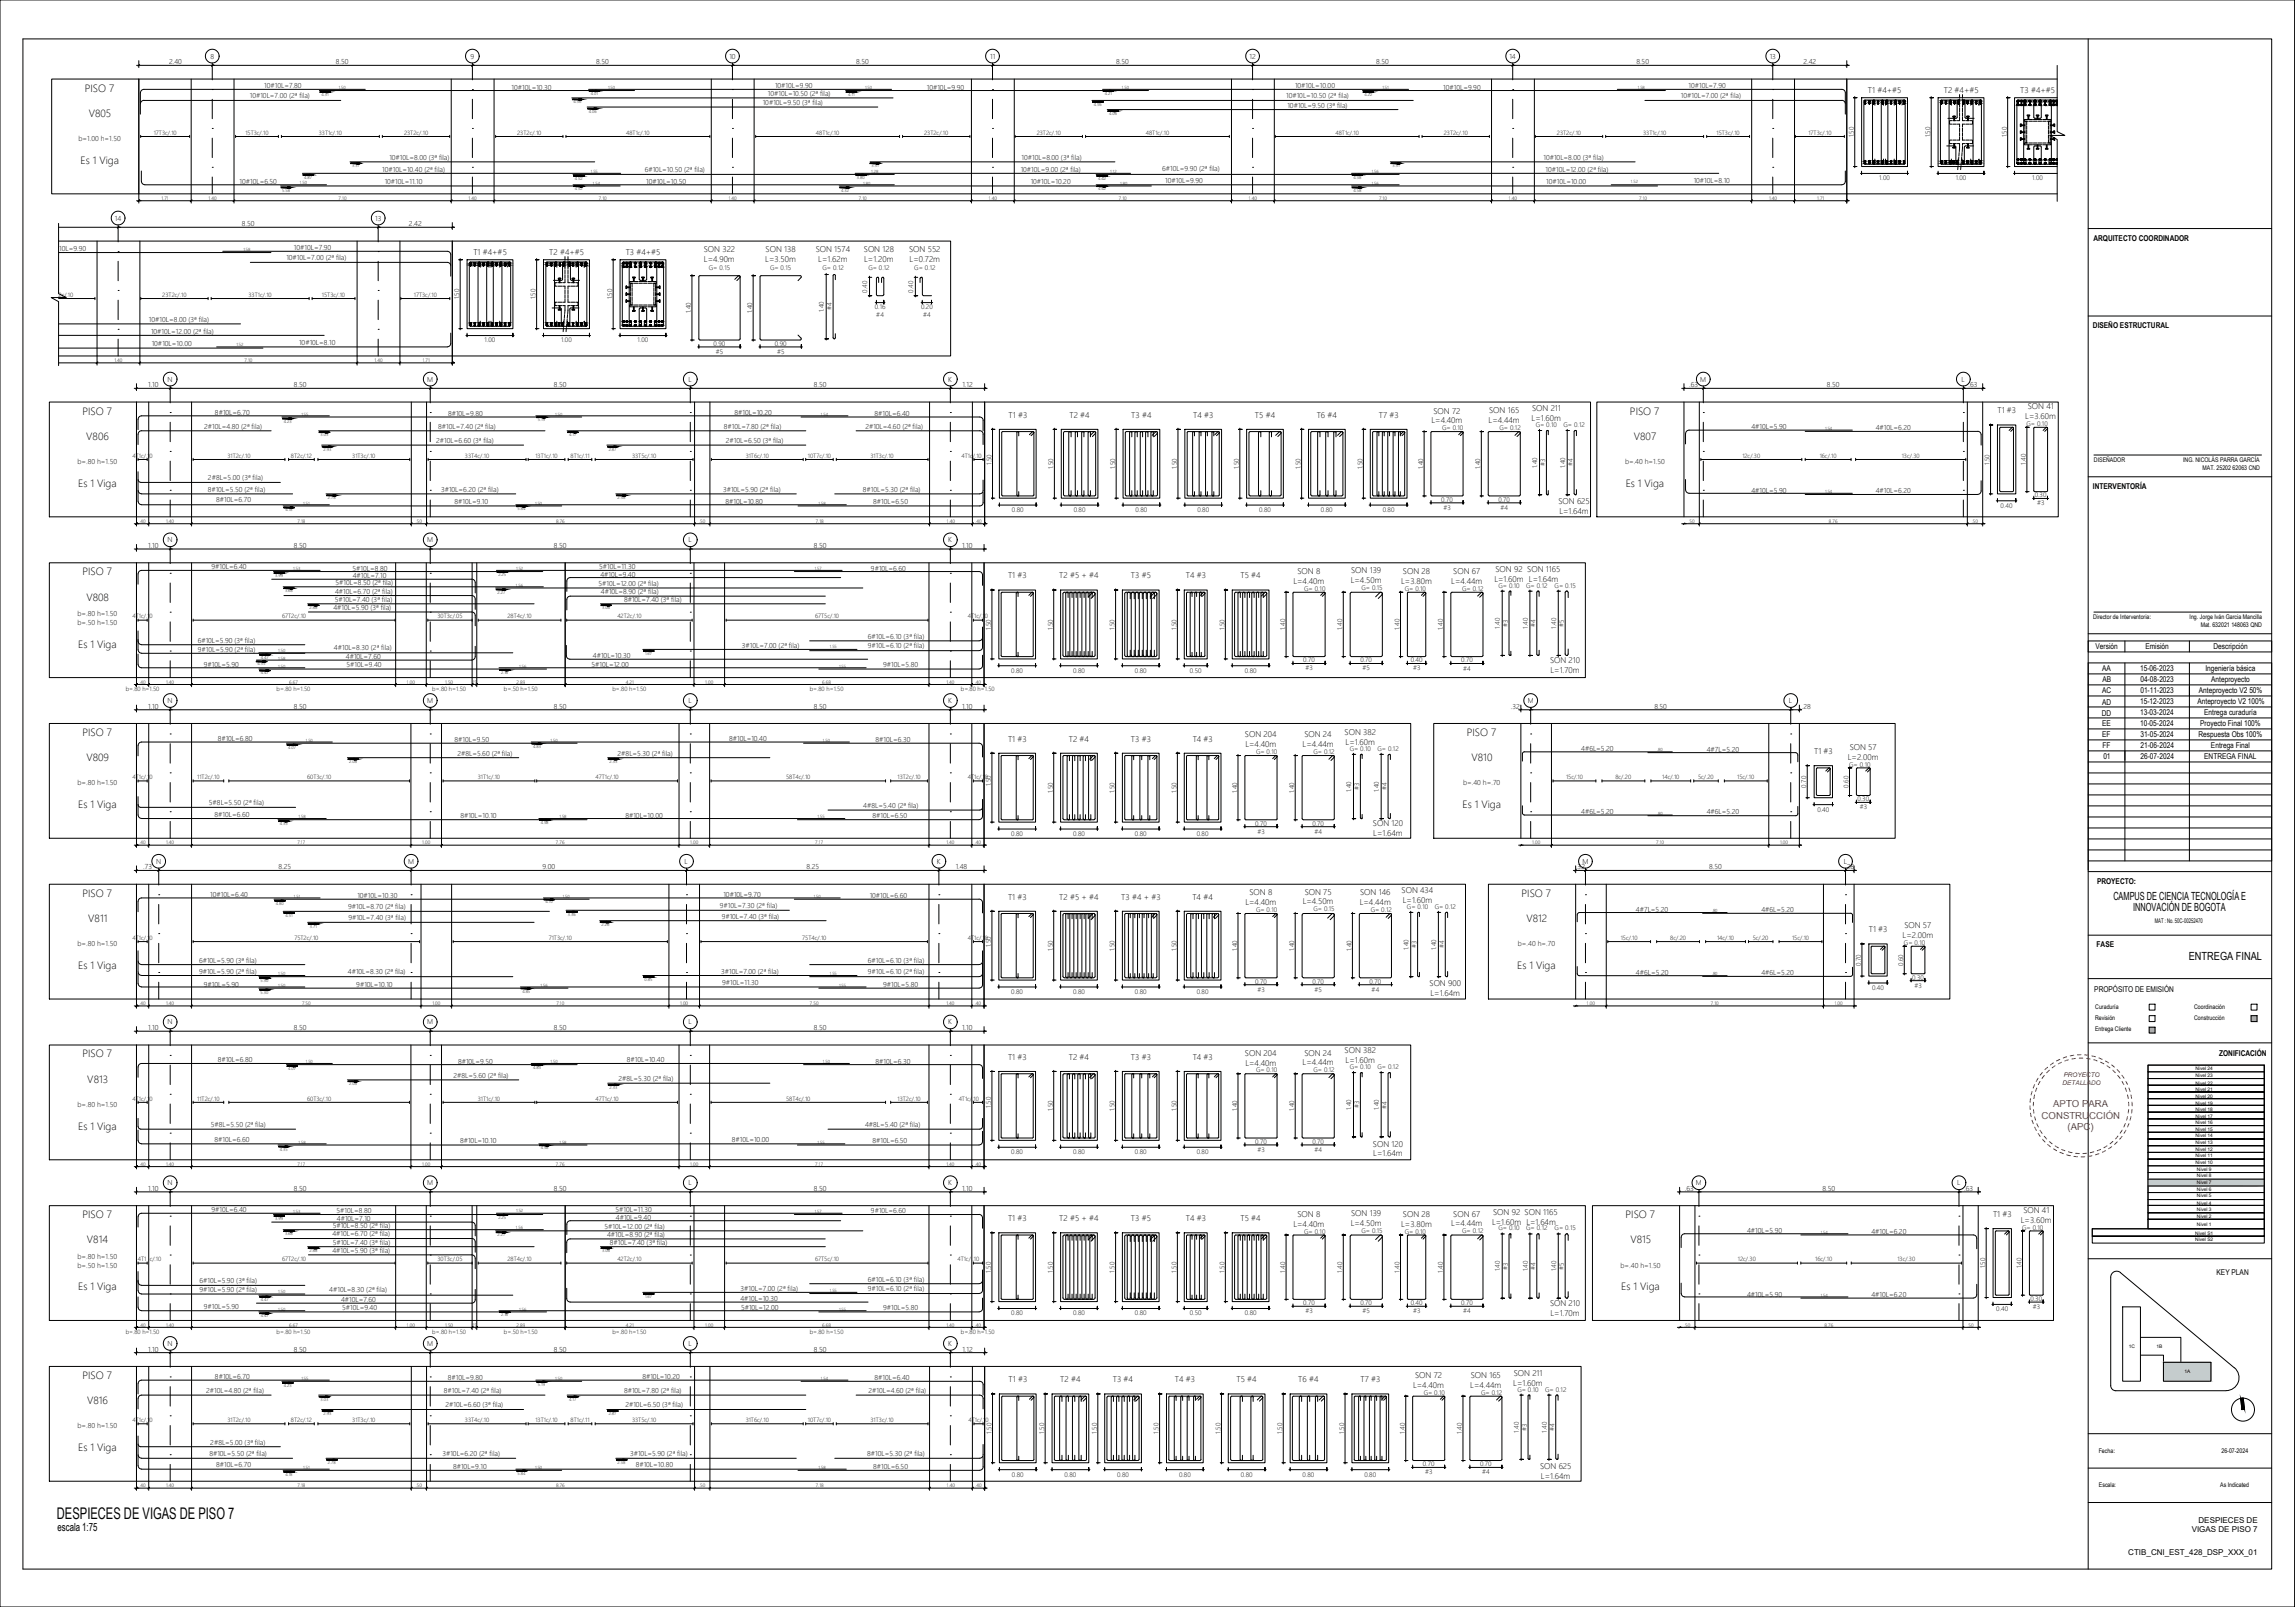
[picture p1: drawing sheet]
<svg xmlns="http://www.w3.org/2000/svg" width="1000mm" height="700mm" viewBox="0 0 1000 700" stroke-linecap="round" stroke-linejoin="round" font-family="sans-serif">
<defs><g id="words">
<text font-size="7" x="24.8" y="661.4">DESPIECES DE VIGAS DE PISO 7</text>
<g font-size="4.9">
<text x="921" y="392">CAMPUS DE CIENCIA TECNOLOGÍA E</text>
<text x="929.6" y="396.7">INNOVACIÓN DE BOGOTA</text>
<text x="953.9" y="418.2">ENTREGA FINAL</text>
<text x="25.1" y="666.6">escala 1:75</text>
</g>
<g font-size="4.6">
<text x="37" y="39.9">PISO 7</text>
<text x="38.7" y="50.9">V805</text>
<text x="35.1" y="71.3">Es 1 Viga</text>
<text x="35.9" y="180.6">PISO 7</text>
<text x="710.3" y="180.6">PISO 7</text>
<text x="37.6" y="191.6">V806</text>
<text x="712" y="191.6">V807</text>
<text x="34.1" y="212">Es 1 Viga</text>
<text x="708.4" y="212">Es 1 Viga</text>
<text x="35.9" y="250.5">PISO 7</text>
<text x="37.6" y="261.5">V808</text>
<text x="34.1" y="282">Es 1 Viga</text>
<text x="35.9" y="320.6">PISO 7</text>
<text x="639.2" y="320.6">PISO 7</text>
<text x="37.6" y="331.6">V809</text>
<text x="641.3" y="331.6">V810</text>
<text x="34.1" y="352.1">Es 1 Viga</text>
<text x="637.4" y="352.1">Es 1 Viga</text>
<text x="35.9" y="390.6">PISO 7</text>
<text x="663.1" y="390.6">PISO 7</text>
<text x="38.5" y="401.5">V811</text>
<text x="665.2" y="401.5">V812</text>
<text x="34.1" y="422">Es 1 Viga</text>
<text x="661.2" y="422">Es 1 Viga</text>
<text x="35.9" y="460.6">PISO 7</text>
<text x="38.1" y="471.6">V813</text>
<text x="34.1" y="492.1">Es 1 Viga</text>
<text x="35.9" y="530.6">PISO 7</text>
<text x="708.4" y="530.6">PISO 7</text>
<text x="37.9" y="541.6">V814</text>
<text x="710.5" y="541.6">V815</text>
<text x="34.1" y="562">Es 1 Viga</text>
<text x="706.5" y="562">Es 1 Viga</text>
<text x="35.9" y="600.6">PISO 7</text>
<text x="38" y="611.6">V816</text>
<text x="34.1" y="632.1">Es 1 Viga</text>
</g>
<g font-size="4.2" fill="#f00">
<text x="894.8" y="482.2">APTO PARA</text>
<text x="889.7" y="487.2">CONSTRUCCIÓN</text>
<text x="901" y="492.2">(APC)</text>
</g>
<g font-size="3.6">
<text x="814" y="40.6">T1 #4+#5</text>
<text x="847.1" y="40.6">T2 #4+#5</text>
<text x="880.4" y="40.6">T3 #4+#5</text>
<text x="206.3" y="111.1">T1 #4+#5</text>
<text x="239.4" y="111.1">T2 #4+#5</text>
<text x="272.7" y="111.1">T3 #4+#5</text>
<text x="306.7" y="109.8">SON 322</text>
<text x="333.6" y="109.8">SON 138</text>
<text x="355.5" y="109.8">SON 1574</text>
<text x="376.5" y="109.8">SON 128</text>
<text x="396.2" y="109.8">SON 552</text>
<text x="306.8" y="114.1">L=4.90m</text>
<text x="333.5" y="114.1">L=3.50m</text>
<text x="356.6" y="114.1">L=1.62m</text>
<text x="376.6" y="114.1">L=1.20m</text>
<text x="396.4" y="114.1">L=0.72m</text>
<text x="667.7" y="179.2">SON 211</text>
<text x="883.7" y="178.2">SON 41</text>
<text x="439.5" y="182">T1 #3</text>
<text x="466" y="182">T2 #4</text>
<text x="493" y="182">T3 #4</text>
<text x="520" y="182">T4 #3</text>
<text x="546.9" y="182">T5 #4</text>
<text x="573.8" y="182">T6 #4</text>
<text x="600.9" y="182">T7 #3</text>
<text x="623.8" y="184.4">L=4.40m</text>
<text x="624.7" y="180.1">SON 72</text>
<text x="648.7" y="184.2">L=4.44m</text>
<text x="649" y="180">SON 165</text>
<text x="667.5" y="183.4">L=1.60m</text>
<text x="870.5" y="180.1">T1 #3</text>
<text x="882.6" y="182.5">L=3.60m</text>
<text x="679.2" y="219.6">SON 625</text>
<text x="679.5" y="223.9">L=1.64m</text>
<text x="439.3" y="251.9">T1 #3</text>
<text x="461.6" y="251.9">T2 #5 + #4</text>
<text x="492.8" y="251.9">T3 #5</text>
<text x="516.8" y="251.9">T4 #3</text>
<text x="540.6" y="251.9">T5 #4</text>
<text x="565.4" y="250.1">SON 8</text>
<text x="588.8" y="249.7">SON 139</text>
<text x="611.4" y="250.1">SON 28</text>
<text x="633.3" y="250">SON 67</text>
<text x="651.7" y="249.1">SON 92 SON 1165</text>
<text x="563.7" y="254.4">L=4.40m</text>
<text x="588.6" y="254">L=4.50m</text>
<text x="610.6" y="254.4">L=3.80m</text>
<text x="632.5" y="254.2">L=4.44m</text>
<text x="651.2" y="253.4">L=1.60m L=1.64m</text>
<text x="675.5" y="288.7">SON 210</text>
<text x="675.7" y="293">L=1.70m</text>
<text x="439.3" y="323">T1 #3</text>
<text x="465.8" y="323.1">T2 #4</text>
<text x="492.8" y="323">T3 #3</text>
<text x="519.8" y="323">T4 #3</text>
<text x="542.5" y="321.2">SON 204</text>
<text x="568.4" y="321.1">SON 24</text>
<text x="586" y="320.2">SON 382</text>
<text x="542.8" y="325.4">L=4.40m</text>
<text x="567.6" y="325.3">L=4.44m</text>
<text x="586.4" y="324.5">L=1.60m</text>
<text x="790.6" y="328.4">T1 #3</text>
<text x="806.1" y="326.6">SON 57</text>
<text x="805.3" y="330.8">L=2.00m</text>
<text x="598.3" y="359.9">SON 120</text>
<text x="598.5" y="364.2">L=1.64m</text>
<text x="544.5" y="390">SON 8</text>
<text x="568.6" y="389.7">SON 75</text>
<text x="592.8" y="389.9">SON 146</text>
<text x="610.8" y="389">SON 434</text>
<text x="439.3" y="391.9">T1 #3</text>
<text x="461.6" y="391.9">T2 #5 + #4</text>
<text x="488.7" y="391.9">T3 #4 + #3</text>
<text x="519.6" y="391.9">T4 #4</text>
<text x="542.8" y="394.3">L=4.40m</text>
<text x="567.7" y="393.9">L=4.50m</text>
<text x="592.6" y="394.1">L=4.44m</text>
<text x="611.3" y="393.3">L=1.60m</text>
<text x="814.4" y="406.1">T1 #3</text>
<text x="829.9" y="404.3">SON 57</text>
<text x="829.1" y="408.5">L=2.00m</text>
<text x="623" y="429.3">SON 900</text>
<text x="623.4" y="433.6">L=1.64m</text>
<text x="439.3" y="461.6">T1 #3</text>
<text x="465.8" y="461.7">T2 #4</text>
<text x="492.8" y="461.6">T3 #3</text>
<text x="519.8" y="461.6">T4 #3</text>
<text x="542.5" y="459.8">SON 204</text>
<text x="568.4" y="459.7">SON 24</text>
<text x="586" y="458.8">SON 382</text>
<text x="542.8" y="464.1">L=4.40m</text>
<text x="567.6" y="463.9">L=4.44m</text>
<text x="586.4" y="463.1">L=1.60m</text>
<text x="598.3" y="499.4">SON 120</text>
<text x="598.5" y="503.7">L=1.64m</text>
<text x="439.3" y="531.8">T1 #3</text>
<text x="461.6" y="531.8">T2 #5 + #4</text>
<text x="492.8" y="531.8">T3 #5</text>
<text x="516.8" y="531.8">T4 #3</text>
<text x="540.6" y="531.8">T5 #4</text>
<text x="565.4" y="530">SON 8</text>
<text x="588.6" y="534">L=4.50m</text>
<text x="588.8" y="529.7">SON 139</text>
<text x="611.4" y="530">SON 28</text>
<text x="633.3" y="529.9">SON 67</text>
<text x="650.2" y="533.3">L=1.60m L=1.64m</text>
<text x="650.7" y="529.1">SON 92 SON 1165</text>
<text x="868.6" y="530.1">T1 #3</text>
<text x="880.7" y="532.5">L=3.60m</text>
<text x="881.8" y="528.2">SON 41</text>
<text x="563.7" y="534.3">L=4.40m</text>
<text x="610.6" y="534.3">L=3.80m</text>
<text x="632.5" y="534.2">L=4.44m</text>
<text x="675.5" y="568.8">SON 210</text>
<text x="675.7" y="573.1">L=1.70m</text>
<text x="659.7" y="599.3">SON 211</text>
<text x="439.5" y="602.1">T1 #3</text>
<text x="462.1" y="602.1">T2 #4</text>
<text x="485" y="602.1">T3 #4</text>
<text x="512" y="602.1">T4 #3</text>
<text x="538.9" y="602.1">T5 #4</text>
<text x="565.8" y="602.1">T6 #4</text>
<text x="592.9" y="602.1">T7 #3</text>
<text x="615.8" y="604.5">L=4.40m</text>
<text x="616.7" y="600.2">SON 72</text>
<text x="640.7" y="604.4">L=4.44m</text>
<text x="641" y="600.1">SON 165</text>
<text x="659.5" y="603.5">L=1.60m</text>
<text x="671.2" y="639.8">SON 625</text>
<text x="671.5" y="644">L=1.64m</text>
</g>
<g font-size="3.5">
<text x="912.3" y="104.9">ARQUITECTO COORDINADOR</text>
<text x="912.1" y="143">DISEÑO ESTRUCTURAL</text>
<text x="912.1" y="213">INTERVENTORÍA</text>
<text x="913.2" y="282.7">Versión</text>
<text x="934.9" y="282.7">Emisión</text>
<text x="964.6" y="282.7">Descripción</text>
<text x="916.1" y="292.3">AA</text>
<text x="932.6" y="292.3">15-06-2023</text>
<text x="961.1" y="292.3">Ingeniería básica</text>
<text x="916.2" y="297.1">AB</text>
<text x="932.7" y="297.1">04-08-2023</text>
<text x="963.6" y="297.1">Anteproyecto</text>
<text x="916.1" y="301.9">AC</text>
<text x="932.7" y="301.9">01-11-2023</text>
<text x="958.3" y="301.9">Anteproyecto V2 50%</text>
<text x="915.9" y="311.7">DD</text>
<text x="916.1" y="307">AD</text>
<text x="932.6" y="306.5">15-12-2023</text>
<text x="932.6" y="311.5">13-03-2024</text>
<text x="957.6" y="306.6">Anteproyecto V2 100%</text>
<text x="960.5" y="311.5">Entrega curaduría</text>
<text x="916.1" y="316.2">EE</text>
<text x="932.6" y="316.2">10-05-2024</text>
<text x="958.8" y="316.2">Proyecto Final 100%</text>
<text x="916.1" y="321">EF</text>
<text x="932.7" y="321">31-05-2024</text>
<text x="958.1" y="321">Respuesta Obs 100%</text>
<text x="916.2" y="325.8">FF</text>
<text x="932.8" y="325.8">21-06-2024</text>
<text x="963.5" y="325.8">Entrega Final</text>
<text x="916.6" y="330.6">01</text>
<text x="932.8" y="330.6">26-07-2024</text>
<text x="960.6" y="330.6">ENTREGA FINAL</text>
<text x="913.8" y="385.1">PROYECTO:</text>
<text x="913.7" y="412.3">FASE</text>
<text x="912.7" y="432.1">PROPÓSITO DE EMISIÓN</text>
<text x="967.1" y="460.1">ZONIFICACIÓN</text>
<text x="966" y="555.5">KEY PLAN</text>
<text x="958.1" y="663.3">DESPIECES DE</text>
<text x="955.1" y="667.4">VIGAS DE PISO 7</text>
<text x="927.5" y="677.3">CTIB_CNI_EST_428_DSP_XXX_01</text>
</g>
<g font-size="3.1">
<text x="73.7" y="28">2.40</text>
<text x="91.7" y="25.5">8</text>
<text x="146.4" y="28">8.50</text>
<text x="205.1" y="25.5">9</text>
<text x="259.8" y="28">8.50</text>
<text x="317.8" y="25.5">10</text>
<text x="373.1" y="28">8.50</text>
<text x="431.5" y="25.6">11</text>
<text x="486.4" y="28">8.50</text>
<text x="544.5" y="25.6">12</text>
<text x="599.8" y="28">8.50</text>
<text x="657.8" y="25.6">14</text>
<text x="713.1" y="28">8.50</text>
<text x="771.2" y="25.5">13</text>
<text x="785.9" y="28">2.42</text>
<text x="115.2" y="38.2">10#10L=7.80</text>
<text x="223" y="39">10#10L=10.30</text>
<text x="334.6" y="41.8">10#10L=10.50 (2ª fila)</text>
<text x="337.7" y="38.5">10#10L=9.90</text>
<text x="403.9" y="39">10#10L=9.90</text>
<text x="564.3" y="38.5">10#10L=10.00</text>
<text x="628.9" y="39">10#10L=9.90</text>
<text x="735.8" y="38.5">10#10L=7.90</text>
<text x="108.9" y="42.5">10#10L=7.00 (2ª fila)</text>
<text x="332.4" y="45.7">10#10L=9.50 (3ª fila)</text>
<text x="560.5" y="42.8">10#10L=10.50 (2ª fila)</text>
<text x="561" y="46.8">10#10L=9.50 (3ª fila)</text>
<text x="732.5" y="42.8">10#10L=7.00 (2ª fila)</text>
<text x="34.2" y="61.4">b=1.00 h=1.50</text>
<text x="169.7" y="69.6">10#10L=8.00 (3ª fila)</text>
<text x="445.2" y="69.6">10#10L=8.00 (3ª fila)</text>
<text x="672.6" y="69.6">10#10L=8.00 (3ª fila)</text>
<text x="166.6" y="74.9">10#10L=10.40 (2ª fila)</text>
<text x="281" y="74.9">6#10L=10.50 (2ª fila)</text>
<text x="444.8" y="74.9">10#10L=9.00 (2ª fila)</text>
<text x="506.5" y="74.3">6#10L=9.90 (2ª fila)</text>
<text x="673.6" y="74.9">10#10L=12.00 (2ª fila)</text>
<text x="104.4" y="80.1">10#10L=6.50</text>
<text x="167.6" y="80.3">10#10L=11.10</text>
<text x="281.6" y="80.3">10#10L=10.50</text>
<text x="449.2" y="80.3">10#10L=10.20</text>
<text x="507.8" y="79.6">10#10L=9.90</text>
<text x="673.9" y="80.3">10#10L=10.00</text>
<text x="738.1" y="79.8">10#10L=8.10</text>
<text x="50" y="96.1">14</text>
<text x="105.4" y="98.5">8.50</text>
<text x="163.5" y="96.1">13</text>
<text x="178.2" y="98.5">2.42</text>
<text x="21.2" y="109.5">10#10L=9.90</text>
<text x="124.8" y="113.4">10#10L=7.00 (2ª fila)</text>
<text x="128.1" y="109">10#10L=7.90</text>
<text x="64.9" y="140.2">10#10L=8.00 (3ª fila)</text>
<text x="65.8" y="145.4">10#10L=12.00 (2ª fila)</text>
<text x="66.1" y="150.9">10#10L=10.00</text>
<text x="130.3" y="150.4">10#10L=8.10</text>
<text x="73" y="166.2">N</text>
<text x="186.2" y="166.2">M</text>
<text x="300" y="166.2">L</text>
<text x="413.2" y="166.2">K</text>
<text x="741" y="166.2">M</text>
<text x="854.8" y="166.2">L</text>
<text x="64.6" y="168.6">1.10</text>
<text x="128.1" y="168.6">8.50</text>
<text x="241.4" y="168.6">8.50</text>
<text x="354.7" y="168.6">8.50</text>
<text x="419.4" y="168.7">1.12</text>
<text x="736.1" y="168.6">.63</text>
<text x="796.2" y="168.6">8.50</text>
<text x="857.8" y="168.6">.63</text>
<text x="93.7" y="180.7">8#10L=6.70</text>
<text x="195.2" y="181.2">8#10L=9.80</text>
<text x="320.1" y="180.7">8#10L=10.20</text>
<text x="381.1" y="181.2">8#10L=6.40</text>
<text x="89" y="186.7">2#10L=4.80 (2ª fila)</text>
<text x="190.9" y="186.7">8#10L=7.40 (2ª fila)</text>
<text x="315.4" y="186.7">8#10L=7.80 (2ª fila)</text>
<text x="377.1" y="186.7">2#10L=4.60 (2ª fila)</text>
<text x="763.3" y="186.9">4#10L=5.90</text>
<text x="817.4" y="187.4">4#10L=6.20</text>
<text x="190.1" y="193">2#10L=6.60 (3ª fila)</text>
<text x="316.3" y="193">2#10L=6.50 (3ª fila)</text>
<text x="33.8" y="202.1">b=.80 h=1.50</text>
<text x="708.2" y="202.1">b=.40 h=1.50</text>
<text x="90.6" y="209.2">2#8L=5.00 (3ª fila)</text>
<text x="90.5" y="214.2">8#10L=5.50 (2ª fila)</text>
<text x="192.2" y="214.2">3#10L=6.20 (2ª fila)</text>
<text x="315.1" y="214.2">3#10L=5.90 (2ª fila)</text>
<text x="376" y="214.2">8#10L=5.30 (2ª fila)</text>
<text x="763.3" y="214.7">4#10L=5.90</text>
<text x="817.4" y="214.7">4#10L=6.20</text>
<text x="94.2" y="218.8">8#10L=6.70</text>
<text x="198" y="219.7">8#10L=9.10</text>
<text x="316.1" y="219.7">8#10L=10.80</text>
<text x="380.5" y="219.7">8#10L=6.50</text>
<text x="64.6" y="238.6">1.10</text>
<text x="73" y="236.2">N</text>
<text x="128.1" y="238.6">8.50</text>
<text x="186.2" y="236.2">M</text>
<text x="241.4" y="238.6">8.50</text>
<text x="300" y="236.2">L</text>
<text x="354.7" y="238.6">8.50</text>
<text x="413.2" y="236.2">K</text>
<text x="419.2" y="238.6">1.10</text>
<text x="92.2" y="248">9#10L=6.40</text>
<text x="153.7" y="248.5">5#10L=8.80</text>
<text x="153.7" y="251.6">4#10L=7.10</text>
<text x="261.1" y="248">5#10L=11.30</text>
<text x="261.6" y="251.1">4#10L=9.40</text>
<text x="379.6" y="248.5">9#10L=6.60</text>
<text x="146.2" y="254.7">5#10L=8.50 (2ª fila)</text>
<text x="260.8" y="255.2">5#10L=12.00 (2ª fila)</text>
<text x="145.9" y="262.1">5#10L=7.40 (3ª fila)</text>
<text x="146" y="258.5">4#10L=6.70 (2ª fila)</text>
<text x="261.9" y="258.9">4#10L=8.90 (2ª fila)</text>
<text x="271.9" y="262.4">8#10L=7.40 (3ª fila)</text>
<text x="33.8" y="268.3">b=.80 h=1.50</text>
<text x="145.3" y="265.7">4#10L=5.90 (3ª fila)</text>
<text x="33.8" y="272.1">b=.50 h=1.50</text>
<text x="86.1" y="279.9">6#10L=5.90 (3ª fila)</text>
<text x="378.2" y="278.2">6#10L=6.10 (3ª fila)</text>
<text x="86.2" y="283.9">9#10L=5.90 (2ª fila)</text>
<text x="145.5" y="283.1">4#10L=8.30 (2ª fila)</text>
<text x="150.7" y="287.1">4#10L=7.60</text>
<text x="258.4" y="286.7">4#10L=10.30</text>
<text x="323.3" y="282.2">3#10L=7.00 (2ª fila)</text>
<text x="378.2" y="282.2">9#10L=6.10 (2ª fila)</text>
<text x="88.9" y="290.3">9#10L=5.90</text>
<text x="151" y="290.7">5#10L=9.40</text>
<text x="257.8" y="290.4">5#10L=12.00</text>
<text x="384.9" y="290.7">9#10L=5.80</text>
<text x="64.6" y="308.6">1.10</text>
<text x="73" y="306.2">N</text>
<text x="128.1" y="308.6">8.50</text>
<text x="186.2" y="306.2">M</text>
<text x="241.4" y="308.6">8.50</text>
<text x="300" y="306.2">L</text>
<text x="354.7" y="308.6">8.50</text>
<text x="413.2" y="306.2">K</text>
<text x="419.2" y="308.6">1.10</text>
<text x="658.5" y="308.6">.32</text>
<text x="665.7" y="306.2">M</text>
<text x="720.9" y="308.6">8.50</text>
<text x="779.6" y="306.2">L</text>
<text x="785.3" y="308.6">.28</text>
<text x="94.9" y="322.8">8#10L=6.80</text>
<text x="198" y="323.3">8#10L=9.50</text>
<text x="317.8" y="322.8">8#10L=10.40</text>
<text x="381.6" y="323.3">8#10L=6.30</text>
<text x="199.3" y="329.1">2#8L=5.60 (2ª fila)</text>
<text x="269.2" y="329.1">2#8L=5.30 (2ª fila)</text>
<text x="689.1" y="327">4#6L=5.20</text>
<text x="743.8" y="327.3">4#7L=5.20</text>
<text x="33.8" y="342.1">b=.80 h=1.50</text>
<text x="637.6" y="342.1">b=.40 h=.70</text>
<text x="91.1" y="350.7">5#8L=5.50 (2ª fila)</text>
<text x="376.2" y="351.9">4#8L=5.40 (2ª fila)</text>
<text x="93.5" y="355.9">8#10L=6.60</text>
<text x="200.6" y="356.3">8#10L=10.10</text>
<text x="272.5" y="356.3">8#10L=10.00</text>
<text x="380.2" y="356.3">8#10L=6.50</text>
<text x="689.1" y="354.7">4#6L=5.20</text>
<text x="743.8" y="354.7">4#6L=5.20</text>
<text x="68" y="376.2">N</text>
<text x="177.8" y="376.2">M</text>
<text x="298.4" y="376.2">L</text>
<text x="408.2" y="376.2">K</text>
<text x="689.6" y="376.2">M</text>
<text x="803.4" y="376.2">L</text>
<text x="62.4" y="378.6">.73</text>
<text x="121.4" y="378.6">8.25</text>
<text x="236.4" y="378.6">9.00</text>
<text x="351.5" y="378.6">8.25</text>
<text x="416.5" y="378.6">1.48</text>
<text x="686.8" y="378.6">.32</text>
<text x="744.8" y="378.6">8.50</text>
<text x="804.1" y="378.6">.28</text>
<text x="91.7" y="390.7">10#10L=6.40</text>
<text x="155.7" y="391.2">10#10L=10.30</text>
<text x="313.7" y="395.6">9#10L=7.30 (2ª fila)</text>
<text x="315.3" y="390.7">10#10L=9.70</text>
<text x="379" y="391.2">10#10L=6.60</text>
<text x="151.8" y="396">9#10L=8.70 (2ª fila)</text>
<text x="151.8" y="400.8">9#10L=7.40 (3ª fila)</text>
<text x="314.5" y="400.1">9#10L=7.40 (3ª fila)</text>
<text x="712.9" y="397">4#7L=5.20</text>
<text x="767.6" y="397.3">4#6L=5.20</text>
<text x="33.8" y="412.1">b=.80 h=1.50</text>
<text x="661.5" y="412.1">b=.40 h=.70</text>
<text x="86.7" y="419.2">6#10L=5.90 (3ª fila)</text>
<text x="378.2" y="419.2">6#10L=6.10 (3ª fila)</text>
<text x="86.7" y="424.2">9#10L=5.90 (2ª fila)</text>
<text x="151.6" y="424.2">4#10L=8.30 (2ª fila)</text>
<text x="314.3" y="424.2">3#10L=7.00 (2ª fila)</text>
<text x="378.2" y="424.2">9#10L=6.10 (2ª fila)</text>
<text x="712.9" y="424.7">4#6L=5.20</text>
<text x="767.6" y="424.7">4#6L=5.20</text>
<text x="88.9" y="429.7">9#10L=5.90</text>
<text x="155.3" y="429.7">9#10L=10.10</text>
<text x="314.7" y="429.1">9#10L=11.30</text>
<text x="384.9" y="429.7">9#10L=5.80</text>
<text x="64.6" y="448.7">1.10</text>
<text x="73" y="446.2">N</text>
<text x="128.1" y="448.7">8.50</text>
<text x="186.2" y="446.2">M</text>
<text x="241.4" y="448.7">8.50</text>
<text x="300" y="446.2">L</text>
<text x="354.7" y="448.7">8.50</text>
<text x="413.2" y="446.2">K</text>
<text x="419.2" y="448.7">1.10</text>
<text x="94.9" y="462.8">8#10L=6.80</text>
<text x="199.6" y="463.3">8#10L=9.50</text>
<text x="273.2" y="462.8">8#10L=10.40</text>
<text x="381.6" y="463.3">8#10L=6.30</text>
<text x="197.6" y="469.4">2#8L=5.60 (2ª fila)</text>
<text x="269.5" y="470.9">2#8L=5.30 (2ª fila)</text>
<text x="33.8" y="482.1">b=.80 h=1.50</text>
<text x="91.8" y="490.9">5#8L=5.50 (2ª fila)</text>
<text x="377" y="490.9">4#8L=5.40 (2ª fila)</text>
<text x="93.5" y="497.6">8#10L=6.60</text>
<text x="318.9" y="497.3">8#10L=10.00</text>
<text x="200.5" y="498">8#10L=10.10</text>
<text x="380.2" y="498">8#10L=6.50</text>
<text x="64.6" y="518.6">1.10</text>
<text x="73" y="516.2">N</text>
<text x="128.1" y="518.6">8.50</text>
<text x="186.2" y="516.2">M</text>
<text x="241.4" y="518.6">8.50</text>
<text x="300" y="516.2">L</text>
<text x="354.7" y="518.6">8.50</text>
<text x="413.2" y="516.2">K</text>
<text x="419.2" y="518.6">1.10</text>
<text x="734.2" y="518.6">.63</text>
<text x="739.1" y="516.2">M</text>
<text x="794.3" y="518.6">8.50</text>
<text x="852.9" y="516.2">L</text>
<text x="855.9" y="518.6">.63</text>
<text x="92.2" y="528">9#10L=6.40</text>
<text x="268.3" y="528">5#10L=11.30</text>
<text x="146.6" y="528.5">5#10L=8.80</text>
<text x="146.8" y="531.8">4#10L=7.10</text>
<text x="268.4" y="531.3">4#10L=9.40</text>
<text x="379.6" y="528.5">9#10L=6.60</text>
<text x="144.9" y="538.5">4#10L=6.70 (2ª fila)</text>
<text x="145" y="534.7">5#10L=8.50 (2ª fila)</text>
<text x="263.5" y="535.2">5#10L=12.00 (2ª fila)</text>
<text x="264.6" y="538.7">4#10L=8.90 (2ª fila)</text>
<text x="761.4" y="536.9">4#10L=5.90</text>
<text x="815.5" y="537.4">4#10L=6.20</text>
<text x="144.9" y="545.6">4#10L=5.90 (3ª fila)</text>
<text x="145" y="542.1">5#10L=7.40 (3ª fila)</text>
<text x="265.7" y="542.4">8#10L=7.40 (3ª fila)</text>
<text x="33.8" y="548.3">b=.80 h=1.50</text>
<text x="33.8" y="552.1">b=.50 h=1.50</text>
<text x="706.2" y="552.1">b=.40 h=1.50</text>
<text x="86.9" y="562.9">9#10L=5.90 (2ª fila)</text>
<text x="86.9" y="558.9">6#10L=5.90 (3ª fila)</text>
<text x="143.5" y="562.9">4#10L=8.30 (2ª fila)</text>
<text x="322.7" y="562.2">3#10L=7.00 (2ª fila)</text>
<text x="378.2" y="562.2">9#10L=6.10 (2ª fila)</text>
<text x="378.2" y="558.2">6#10L=6.10 (3ª fila)</text>
<text x="148.6" y="567.2">4#10L=7.60</text>
<text x="322.7" y="566.7">4#10L=10.30</text>
<text x="761.4" y="564.7">4#10L=5.90</text>
<text x="815.5" y="564.7">4#10L=6.20</text>
<text x="88.9" y="570.1">9#10L=5.90</text>
<text x="149.1" y="570.7">5#10L=9.40</text>
<text x="322.9" y="570.7">5#10L=12.00</text>
<text x="384.9" y="570.7">9#10L=5.80</text>
<text x="73" y="586.2">N</text>
<text x="186.2" y="586.2">M</text>
<text x="300" y="586.2">L</text>
<text x="413.2" y="586.2">K</text>
<text x="64.6" y="588.7">1.10</text>
<text x="128.1" y="588.7">8.50</text>
<text x="241.4" y="588.7">8.50</text>
<text x="354.7" y="588.7">8.50</text>
<text x="419.4" y="588.7">1.12</text>
<text x="93.7" y="600.7">8#10L=6.70</text>
<text x="195.2" y="601.2">8#10L=9.80</text>
<text x="280" y="600.7">8#10L=10.20</text>
<text x="381.1" y="601.2">8#10L=6.40</text>
<text x="89.9" y="606.7">2#10L=4.80 (2ª fila)</text>
<text x="193.5" y="606.7">8#10L=7.40 (2ª fila)</text>
<text x="271.9" y="606.7">8#10L=7.80 (2ª fila)</text>
<text x="378.5" y="606.7">2#10L=4.60 (2ª fila)</text>
<text x="194.2" y="613">2#10L=6.60 (3ª fila)</text>
<text x="272.5" y="613">2#10L=6.50 (3ª fila)</text>
<text x="33.8" y="622.1">b=.80 h=1.50</text>
<text x="91.7" y="629.2">2#8L=5.00 (3ª fila)</text>
<text x="91.2" y="634.2">8#10L=5.50 (2ª fila)</text>
<text x="192.8" y="634.2">3#10L=6.20 (2ª fila)</text>
<text x="274.6" y="634.2">3#10L=5.90 (2ª fila)</text>
<text x="377.9" y="634.2">8#10L=5.30 (2ª fila)</text>
<text x="94.2" y="639">8#10L=6.70</text>
<text x="197.4" y="639.7">8#10L=9.10</text>
<text x="277" y="639.1">8#10L=10.80</text>
<text x="380.5" y="639.7">8#10L=6.50</text>
</g>
<g font-size="2.9">
<text x="807.8" y="59.9" transform="rotate(-90 807.8 59.9)">1.50</text>
<text x="841.2" y="59.9" transform="rotate(-90 841.2 59.9)">1.50</text>
<text x="874.5" y="59.9" transform="rotate(-90 874.5 59.9)">1.50</text>
<text x="818.9" y="78.5">1.00</text>
<text x="852.3" y="78.5">1.00</text>
<text x="885.6" y="78.5">1.00</text>
<text x="308.9" y="117.7">G= 0.15</text>
<text x="335.6" y="117.7">G= 0.15</text>
<text x="358.4" y="117.7">G= 0.12</text>
<text x="378.4" y="117.7">G= 0.12</text>
<text x="398.4" y="117.7">G= 0.12</text>
<text x="200.1" y="130.4" transform="rotate(-90 200.1 130.4)">1.50</text>
<text x="233.4" y="130.4" transform="rotate(-90 233.4 130.4)">1.50</text>
<text x="266.7" y="130.4" transform="rotate(-90 266.7 130.4)">1.50</text>
<text x="378" y="127.4" transform="rotate(-90 378 127.4)">0.40</text>
<text x="397.9" y="127.4" transform="rotate(-90 397.9 127.4)">0.40</text>
<text x="301.1" y="136.4" transform="rotate(-90 301.1 136.4)">1.40</text>
<text x="327.7" y="136.4" transform="rotate(-90 327.7 136.4)">1.40</text>
<text x="359.1" y="135.9" transform="rotate(-90 359.1 135.9)">1.40</text>
<text x="362.5" y="135.2" transform="rotate(-90 362.5 135.2)">#4</text>
<text x="381.2" y="134.7">0.16</text>
<text x="401.4" y="134.7">0.20</text>
<text x="381.9" y="138.2">#4</text>
<text x="402.3" y="138.2">#4</text>
<text x="211.2" y="149.2">1.00</text>
<text x="244.5" y="149.2">1.00</text>
<text x="277.9" y="149.2">1.00</text>
<text x="311" y="150.6">0.90</text>
<text x="312" y="154.1">#5</text>
<text x="337.7" y="150.6">0.90</text>
<text x="338.7" y="154.1">#5</text>
<text x="669.2" y="185.9">G= 0.10</text>
<text x="681.4" y="185.9">G= 0.12</text>
<text x="883.1" y="185.5">G= 0.10</text>
<text x="628.4" y="187.4">G= 0.10</text>
<text x="653.5" y="187.3">G= 0.12</text>
<text x="432.1" y="202.5" transform="rotate(-90 432.1 202.5)">1.50</text>
<text x="669.9" y="203.8" transform="rotate(-90 669.9 203.8)">1.40</text>
<text x="673.4" y="203" transform="rotate(-90 673.4 203)">#3</text>
<text x="682" y="203.8" transform="rotate(-90 682 203.8)">1.40</text>
<text x="685.4" y="203.1" transform="rotate(-90 685.4 203.1)">#4</text>
<text x="867" y="202.5" transform="rotate(-90 867 202.5)">1.50</text>
<text x="882.8" y="202.5" transform="rotate(-90 882.8 202.5)">1.40</text>
<text x="459" y="204.3" transform="rotate(-90 459 204.3)">1.50</text>
<text x="485.9" y="204.3" transform="rotate(-90 485.9 204.3)">1.50</text>
<text x="512.9" y="204.3" transform="rotate(-90 512.9 204.3)">1.50</text>
<text x="539.8" y="204.3" transform="rotate(-90 539.8 204.3)">1.50</text>
<text x="566.8" y="204.3" transform="rotate(-90 566.8 204.3)">1.50</text>
<text x="593.7" y="204.3" transform="rotate(-90 593.7 204.3)">1.50</text>
<text x="620.1" y="204.4" transform="rotate(-90 620.1 204.4)">1.40</text>
<text x="645.1" y="204.4" transform="rotate(-90 645.1 204.4)">1.40</text>
<text x="628.1" y="218.5">0.70</text>
<text x="653" y="218.5">0.70</text>
<text x="871.9" y="221.1">0.40</text>
<text x="886.7" y="216.7">0.30</text>
<text x="887.7" y="220.1">#3</text>
<text x="441" y="223">0.80</text>
<text x="467.9" y="223">0.80</text>
<text x="494.8" y="223">0.80</text>
<text x="521.8" y="223">0.80</text>
<text x="548.7" y="223">0.80</text>
<text x="575.6" y="223">0.80</text>
<text x="602.6" y="223">0.80</text>
<text x="629.1" y="222">#3</text>
<text x="653.9" y="222.1">#4</text>
<text x="568.3" y="257.4">G= 0.10</text>
<text x="593.3" y="257">G= 0.15</text>
<text x="612.2" y="257.4">G= 0.10</text>
<text x="637.2" y="257.2">G= 0.12</text>
<text x="653" y="256">G= 0.10</text>
<text x="665.1" y="256">G= 0.12</text>
<text x="677.5" y="256">G= 0.15</text>
<text x="431.8" y="274.3" transform="rotate(-90 431.8 274.3)">1.50</text>
<text x="458.8" y="274.3" transform="rotate(-90 458.8 274.3)">1.50</text>
<text x="485.7" y="274.3" transform="rotate(-90 485.7 274.3)">1.50</text>
<text x="512.7" y="274.3" transform="rotate(-90 512.7 274.3)">1.50</text>
<text x="533.6" y="274.3" transform="rotate(-90 533.6 274.3)">1.50</text>
<text x="560" y="274.3" transform="rotate(-90 560 274.3)">1.40</text>
<text x="584.9" y="274.3" transform="rotate(-90 584.9 274.3)">1.40</text>
<text x="609.9" y="274.3" transform="rotate(-90 609.9 274.3)">1.40</text>
<text x="628.8" y="274.3" transform="rotate(-90 628.8 274.3)">1.40</text>
<text x="653.7" y="273.8" transform="rotate(-90 653.7 273.8)">1.40</text>
<text x="657.1" y="273" transform="rotate(-90 657.1 273)">#3</text>
<text x="665.7" y="273.8" transform="rotate(-90 665.7 273.8)">1.40</text>
<text x="669.2" y="273.1" transform="rotate(-90 669.2 273.1)">#4</text>
<text x="678.1" y="273.8" transform="rotate(-90 678.1 273.8)">1.40</text>
<text x="681.5" y="273" transform="rotate(-90 681.5 273)">#5</text>
<text x="440.7" y="293">0.80</text>
<text x="467.7" y="293">0.80</text>
<text x="494.6" y="293">0.80</text>
<text x="518.5" y="293">0.50</text>
<text x="542.5" y="293">0.80</text>
<text x="567.9" y="288.5">0.70</text>
<text x="568.9" y="292">#3</text>
<text x="592.8" y="288.5">0.70</text>
<text x="593.8" y="292">#5</text>
<text x="614.8" y="288.5">0.40</text>
<text x="615.8" y="292">#3</text>
<text x="636.7" y="288.5">0.70</text>
<text x="637.6" y="292">#4</text>
<text x="547.4" y="328.4">G= 0.10</text>
<text x="572.4" y="328.3">G= 0.12</text>
<text x="588.2" y="327">G= 0.10</text>
<text x="600.3" y="327">G= 0.12</text>
<text x="805.9" y="333.9">G= 0.10</text>
<text x="431.8" y="342.4" transform="rotate(-90 431.8 342.4)">1.50</text>
<text x="458.8" y="345.4" transform="rotate(-90 458.8 345.4)">1.50</text>
<text x="485.7" y="345.4" transform="rotate(-90 485.7 345.4)">1.50</text>
<text x="512.7" y="345.4" transform="rotate(-90 512.7 345.4)">1.50</text>
<text x="539.1" y="345.4" transform="rotate(-90 539.1 345.4)">1.40</text>
<text x="564" y="345.4" transform="rotate(-90 564 345.4)">1.40</text>
<text x="588.9" y="344.9" transform="rotate(-90 588.9 344.9)">1.40</text>
<text x="592.3" y="344.1" transform="rotate(-90 592.3 344.1)">#3</text>
<text x="600.9" y="344.9" transform="rotate(-90 600.9 344.9)">1.40</text>
<text x="604.4" y="344.2" transform="rotate(-90 604.4 344.2)">#4</text>
<text x="787.1" y="343" transform="rotate(-90 787.1 343)">0.70</text>
<text x="805.6" y="343" transform="rotate(-90 805.6 343)">0.60</text>
<text x="792" y="353.5">0.40</text>
<text x="809.4" y="349">0.30</text>
<text x="810.4" y="352.5">#3</text>
<text x="547" y="359.6">0.70</text>
<text x="571.9" y="359.6">0.70</text>
<text x="440.7" y="364.1">0.80</text>
<text x="467.7" y="364.1">0.80</text>
<text x="494.6" y="364.1">0.80</text>
<text x="521.5" y="364.1">0.80</text>
<text x="548" y="363.1">#3</text>
<text x="572.8" y="363.1">#4</text>
<text x="613.1" y="395.8">G= 0.10</text>
<text x="625.2" y="395.8">G= 0.12</text>
<text x="547.4" y="397.3">G= 0.10</text>
<text x="572.4" y="396.9">G= 0.15</text>
<text x="597.3" y="397.1">G= 0.12</text>
<text x="431.8" y="412.4" transform="rotate(-90 431.8 412.4)">1.50</text>
<text x="613.8" y="413.7" transform="rotate(-90 613.8 413.7)">1.40</text>
<text x="617.2" y="412.9" transform="rotate(-90 617.2 412.9)">#3</text>
<text x="625.9" y="413.7" transform="rotate(-90 625.9 413.7)">1.40</text>
<text x="629.3" y="413" transform="rotate(-90 629.3 413)">#4</text>
<text x="829.7" y="411.5">G= 0.10</text>
<text x="458.8" y="414.2" transform="rotate(-90 458.8 414.2)">1.50</text>
<text x="485.7" y="414.2" transform="rotate(-90 485.7 414.2)">1.50</text>
<text x="512.7" y="414.2" transform="rotate(-90 512.7 414.2)">1.50</text>
<text x="539.1" y="414.2" transform="rotate(-90 539.1 414.2)">1.40</text>
<text x="564" y="414.2" transform="rotate(-90 564 414.2)">1.40</text>
<text x="588.9" y="414.2" transform="rotate(-90 588.9 414.2)">1.40</text>
<text x="811" y="420.6" transform="rotate(-90 811 420.6)">0.70</text>
<text x="829.4" y="420.7" transform="rotate(-90 829.4 420.7)">0.60</text>
<text x="547" y="428.4">0.70</text>
<text x="548" y="431.9">#3</text>
<text x="571.9" y="428.4">0.70</text>
<text x="572.9" y="431.9">#5</text>
<text x="596.9" y="428.4">0.70</text>
<text x="597.7" y="431.9">#4</text>
<text x="815.8" y="431.1">0.40</text>
<text x="833.3" y="426.7">0.30</text>
<text x="834.3" y="430.1">#3</text>
<text x="440.7" y="432.9">0.80</text>
<text x="467.7" y="432.9">0.80</text>
<text x="494.6" y="432.9">0.80</text>
<text x="521.5" y="432.9">0.80</text>
<text x="547.4" y="467.1">G= 0.10</text>
<text x="572.4" y="466.9">G= 0.12</text>
<text x="588.2" y="465.6">G= 0.10</text>
<text x="600.3" y="465.6">G= 0.12</text>
<text x="431.8" y="482.4" transform="rotate(-90 431.8 482.4)">1.50</text>
<text x="458.8" y="484" transform="rotate(-90 458.8 484)">1.50</text>
<text x="485.7" y="484" transform="rotate(-90 485.7 484)">1.50</text>
<text x="512.7" y="484" transform="rotate(-90 512.7 484)">1.50</text>
<text x="539.1" y="484" transform="rotate(-90 539.1 484)">1.40</text>
<text x="564" y="484" transform="rotate(-90 564 484)">1.40</text>
<text x="588.9" y="483.5" transform="rotate(-90 588.9 483.5)">1.40</text>
<text x="592.3" y="482.7" transform="rotate(-90 592.3 482.7)">#3</text>
<text x="600.9" y="483.5" transform="rotate(-90 600.9 483.5)">1.40</text>
<text x="604.4" y="482.8" transform="rotate(-90 604.4 482.8)">#4</text>
<text x="440.7" y="502.7">0.80</text>
<text x="467.7" y="502.7">0.80</text>
<text x="494.6" y="502.7">0.80</text>
<text x="521.5" y="502.7">0.80</text>
<text x="547" y="498.2">0.70</text>
<text x="548" y="501.7">#3</text>
<text x="571.9" y="498.2">0.70</text>
<text x="572.8" y="501.7">#4</text>
<text x="568.3" y="537.3">G= 0.10</text>
<text x="593.3" y="537">G= 0.15</text>
<text x="612.2" y="537.3">G= 0.10</text>
<text x="637.2" y="537.2">G= 0.12</text>
<text x="653" y="535.9">G= 0.10</text>
<text x="665.1" y="535.9">G= 0.12</text>
<text x="677.5" y="535.9">G= 0.15</text>
<text x="881.2" y="535.5">G= 0.10</text>
<text x="431.8" y="554.2" transform="rotate(-90 431.8 554.2)">1.50</text>
<text x="458.8" y="554.2" transform="rotate(-90 458.8 554.2)">1.50</text>
<text x="485.7" y="554.2" transform="rotate(-90 485.7 554.2)">1.50</text>
<text x="512.7" y="554.2" transform="rotate(-90 512.7 554.2)">1.50</text>
<text x="533.6" y="554.2" transform="rotate(-90 533.6 554.2)">1.50</text>
<text x="560" y="554.2" transform="rotate(-90 560 554.2)">1.40</text>
<text x="584.9" y="554.2" transform="rotate(-90 584.9 554.2)">1.40</text>
<text x="609.9" y="554.2" transform="rotate(-90 609.9 554.2)">1.40</text>
<text x="628.8" y="554.2" transform="rotate(-90 628.8 554.2)">1.40</text>
<text x="653.7" y="553.8" transform="rotate(-90 653.7 553.8)">1.40</text>
<text x="657.1" y="553" transform="rotate(-90 657.1 553)">#3</text>
<text x="665.7" y="553.8" transform="rotate(-90 665.7 553.8)">1.40</text>
<text x="669.2" y="553.1" transform="rotate(-90 669.2 553.1)">#4</text>
<text x="678.1" y="553.8" transform="rotate(-90 678.1 553.8)">1.40</text>
<text x="681.5" y="553" transform="rotate(-90 681.5 553)">#5</text>
<text x="865.1" y="552.5" transform="rotate(-90 865.1 552.5)">1.50</text>
<text x="880.9" y="552.5" transform="rotate(-90 880.9 552.5)">1.40</text>
<text x="567.9" y="568.5">0.70</text>
<text x="592.8" y="568.5">0.70</text>
<text x="614.8" y="568.5">0.40</text>
<text x="636.7" y="568.5">0.70</text>
<text x="884.8" y="566.7">0.30</text>
<text x="440.7" y="572.9">0.80</text>
<text x="467.7" y="572.9">0.80</text>
<text x="494.6" y="572.9">0.80</text>
<text x="518.5" y="572.9">0.50</text>
<text x="542.5" y="572.9">0.80</text>
<text x="568.9" y="571.9">#3</text>
<text x="593.8" y="571.9">#5</text>
<text x="615.8" y="571.9">#3</text>
<text x="637.6" y="571.9">#4</text>
<text x="869.9" y="571.1">0.40</text>
<text x="885.8" y="570.1">#3</text>
<text x="620.4" y="607.5">G= 0.10</text>
<text x="645.5" y="607.4">G= 0.12</text>
<text x="661.2" y="606.1">G= 0.10</text>
<text x="673.4" y="606.1">G= 0.12</text>
<text x="661.9" y="624" transform="rotate(-90 661.9 624)">1.40</text>
<text x="665.4" y="623.2" transform="rotate(-90 665.4 623.2)">#3</text>
<text x="674" y="624" transform="rotate(-90 674 624)">1.40</text>
<text x="677.4" y="623.2" transform="rotate(-90 677.4 623.2)">#4</text>
<text x="432.1" y="624.4" transform="rotate(-90 432.1 624.4)">1.50</text>
<text x="455" y="624.4" transform="rotate(-90 455 624.4)">1.50</text>
<text x="478" y="624.4" transform="rotate(-90 478 624.4)">1.50</text>
<text x="504.9" y="624.4" transform="rotate(-90 504.9 624.4)">1.50</text>
<text x="531.8" y="624.4" transform="rotate(-90 531.8 624.4)">1.50</text>
<text x="558.8" y="624.4" transform="rotate(-90 558.8 624.4)">1.50</text>
<text x="585.7" y="624.4" transform="rotate(-90 585.7 624.4)">1.50</text>
<text x="612.1" y="624.5" transform="rotate(-90 612.1 624.5)">1.40</text>
<text x="637.1" y="624.5" transform="rotate(-90 637.1 624.5)">1.40</text>
<text x="620.1" y="638.7">0.70</text>
<text x="645" y="638.7">0.70</text>
<text x="441" y="643.1">0.80</text>
<text x="463.9" y="643.1">0.80</text>
<text x="486.8" y="643.1">0.80</text>
<text x="513.8" y="643.1">0.80</text>
<text x="540.7" y="643.1">0.80</text>
<text x="567.6" y="643.1">0.80</text>
<text x="594.6" y="643.1">0.80</text>
<text x="621.1" y="642.1">#3</text>
<text x="645.9" y="642.2">#4</text>
</g>
<g font-size="2.8">
<text x="912.5" y="201">DISEÑADOR</text>
<text x="951.4" y="201.3">ING. NICOLÁS PARRA GARCÍA</text>
<text x="959.8" y="204.5">MAT. 25202 62063 CND</text>
<text x="912.1" y="269.4">Director de Interventoria:</text>
<text x="954.2" y="269.6">Ing. Jorge Iván Garcia Mancilla</text>
<text x="959" y="272.9">Mat. 632021 148063 QND</text>
<text x="939" y="402.1">MAT : No. 50C-00252470</text>
<text x="913.1" y="439.3">Curaduría</text>
<text x="956.1" y="439.3">Coordinación</text>
<text x="913" y="444.3">Revisión</text>
<text x="913" y="449.2">Entrega Cliente</text>
<text x="956.1" y="444.3">Construcción</text>
<text x="914.6" y="632.8">Fecha:</text>
<text x="968.1" y="632.8">26-07-2024</text>
<text x="914.7" y="647.5">Escala:</text>
<text x="967.5" y="647.7">As Indicated</text>
</g>
<g font-size="2.8" fill="#f00">
<text x="898.9" y="472.5">DETALLADO</text>
<text x="899.3" y="469.2">PROYECTO</text>
</g>
<g font-size="2.7">
<text x="67" y="58.6">17T3c/.10</text>
<text x="106.9" y="58.6">15T3c/.10</text>
<text x="138.9" y="58.6">33T1c/.10</text>
<text x="176.1" y="58.6">23T2c/.10</text>
<text x="225.4" y="58.6">23T2c/.10</text>
<text x="272.9" y="58.6">48T1c/.10</text>
<text x="355.6" y="58.6">48T1c/.10</text>
<text x="402.7" y="58.6">23T2c/.10</text>
<text x="451.8" y="58.6">23T2c/.10</text>
<text x="499.4" y="58.6">48T1c/.10</text>
<text x="582" y="58.6">48T1c/.10</text>
<text x="629.2" y="58.6">23T2c/.10</text>
<text x="678.5" y="58.6">23T2c/.10</text>
<text x="716" y="58.6">33T1c/.10</text>
<text x="748" y="58.6">15T3c/.10</text>
<text x="788.1" y="58.6">17T3c/.10</text>
<text x="21.4" y="129.2">23T2c/.10</text>
<text x="70.7" y="129.2">23T2c/.10</text>
<text x="108.3" y="129.2">33T1c/.10</text>
<text x="140.3" y="129.2">15T3c/.10</text>
<text x="180.3" y="129.2">17T3c/.10</text>
<text x="57.8" y="199.3">4T1c/.10</text>
<text x="99.1" y="199.3">31T2c/.10</text>
<text x="126.8" y="199.3">8T2c/.12</text>
<text x="153.5" y="199.3">31T3c/.10</text>
<text x="202.6" y="199.3">33T4c/.10</text>
<text x="233.3" y="199.3">13T1c/.10</text>
<text x="248.7" y="199.3">8T1c/.11</text>
<text x="275.4" y="199.3">33T5c/.10</text>
<text x="325" y="199.3">31T6c/.10</text>
<text x="352.1" y="199.3">10T7c/.10</text>
<text x="379.3" y="199.3">31T3c/.10</text>
<text x="419.1" y="199.3">4T1c/.10</text>
<text x="759.3" y="199.3">12c/.30</text>
<text x="793" y="199.3">16c/.10</text>
<text x="828.8" y="199.3">13c/.30</text>
<text x="57.8" y="269.3">4T1c/.10</text>
<text x="122.9" y="269.3">67T2c/.10</text>
<text x="190.6" y="269.3">30T3c/.05</text>
<text x="221.1" y="269.3">28T4c/.10</text>
<text x="269" y="269.3">42T2c/.10</text>
<text x="355.2" y="269.3">67T5c/.10</text>
<text x="421.8" y="269.3">4T1c/.10</text>
<text x="54.8" y="300.9">b=.80 h=1.50</text>
<text x="120.6" y="300.9">b=.80 h=1.50</text>
<text x="188.4" y="300.9">b=.80 h=1.50</text>
<text x="219.6" y="300.9">b=.50 h=1.50</text>
<text x="267" y="300.9">b=.80 h=1.50</text>
<text x="352.9" y="300.9">b=.80 h=1.50</text>
<text x="418.8" y="300.9">b=.80 h=1.50</text>
<text x="57.8" y="339.3">4T1c/.10</text>
<text x="86" y="339.3">11T2c/.10</text>
<text x="133.8" y="339.3">60T3c/.10</text>
<text x="208.2" y="339.3">31T1c/.10</text>
<text x="259.5" y="339.3">47T1c/.10</text>
<text x="342.6" y="339.3">58T4c/.10</text>
<text x="391.1" y="339.3">13T2c/.10</text>
<text x="421.8" y="339.3">4T1c/.10</text>
<text x="682.5" y="339.3">15c/.10</text>
<text x="704" y="339.3">8c/.20</text>
<text x="724.4" y="339.3">14c/.10</text>
<text x="740" y="339.3">5c/.20</text>
<text x="757.1" y="339.3">15c/.10</text>
<text x="57.8" y="409.3">4T1c/.10</text>
<text x="128.3" y="409.3">75T2c/.10</text>
<text x="239.1" y="409.3">71T3c/.10</text>
<text x="349.6" y="409.3">75T4c/.10</text>
<text x="421.8" y="409.3">4T1c/.10</text>
<text x="706.3" y="409.3">15c/.10</text>
<text x="727.9" y="409.3">8c/.20</text>
<text x="748.3" y="409.3">14c/.10</text>
<text x="763.8" y="409.3">5c/.20</text>
<text x="781" y="409.3">15c/.10</text>
<text x="57.8" y="479.3">4T1c/.10</text>
<text x="86" y="479.3">11T2c/.10</text>
<text x="133.8" y="479.3">60T3c/.10</text>
<text x="208.2" y="479.3">31T1c/.10</text>
<text x="259.5" y="479.3">47T1c/.10</text>
<text x="342.6" y="479.3">58T4c/.10</text>
<text x="391.1" y="479.3">13T2c/.10</text>
<text x="417.8" y="479.3">4T1c/.10</text>
<text x="60.1" y="549.3">4T1 c/.10</text>
<text x="122.9" y="549.3">67T2c/.10</text>
<text x="190.6" y="549.3">30T3c/.05</text>
<text x="221.1" y="549.3">28T4c/.10</text>
<text x="269" y="549.3">42T2c/.10</text>
<text x="355.2" y="549.3">67T5c/.10</text>
<text x="417.2" y="549.3">4T1c/ .10</text>
<text x="757.4" y="549.3">12c/.30</text>
<text x="791.1" y="549.3">16c/.10</text>
<text x="826.9" y="549.3">13c/.30</text>
<text x="54.8" y="580.9">b=.80 h=1.50</text>
<text x="120.6" y="580.9">b=.80 h=1.50</text>
<text x="188.4" y="580.9">b=.80 h=1.50</text>
<text x="219.6" y="580.9">b=.50 h=1.50</text>
<text x="267" y="580.9">b=.80 h=1.50</text>
<text x="352.9" y="580.9">b=.80 h=1.50</text>
<text x="418.8" y="580.9">b=.80 h=1.50</text>
<text x="57.8" y="619.3">4T1c/.10</text>
<text x="99.1" y="619.3">31T2c/.10</text>
<text x="126.8" y="619.3">8T2c/.12</text>
<text x="153.5" y="619.3">31T3c/.10</text>
<text x="202.6" y="619.3">33T4c/.10</text>
<text x="233.3" y="619.3">13T1c/.10</text>
<text x="248.7" y="619.3">8T1c/.11</text>
<text x="275.4" y="619.3">33T5c/.10</text>
<text x="325" y="619.3">31T6c/.10</text>
<text x="352.1" y="619.3">10T7c/.10</text>
<text x="379.3" y="619.3">31T3c/.10</text>
<text x="422.1" y="619.3">4T1c/.10</text>
</g>
<g font-size="2.2">
<text x="70.4" y="87.1">1.71</text>
<text x="90.9" y="87.1">1.40</text>
<text x="147.6" y="87.1">7.10</text>
<text x="204.2" y="87.1">1.40</text>
<text x="260.9" y="87.1">7.10</text>
<text x="317.5" y="87.1">1.40</text>
<text x="374.3" y="87.1">7.10</text>
<text x="430.9" y="87.1">1.40</text>
<text x="487.6" y="87.1">7.10</text>
<text x="544.2" y="87.1">1.40</text>
<text x="601" y="87.1">7.10</text>
<text x="657.6" y="87.1">1.40</text>
<text x="714.3" y="87.1">7.10</text>
<text x="770.9" y="87.1">1.40</text>
<text x="791.9" y="87.1">1.71</text>
<text x="49.9" y="157.7">1.40</text>
<text x="106.6" y="157.7">7.10</text>
<text x="163.2" y="157.7">1.40</text>
<text x="184.2" y="157.7">1.71</text>
<text x="60.7" y="227.8">.40</text>
<text x="72.4" y="227.8">1.40</text>
<text x="129.6" y="227.8">7.18</text>
<text x="181.2" y="227.8">.50</text>
<text x="242.4" y="227.8">8.76</text>
<text x="304.6" y="227.8">.50</text>
<text x="355.5" y="227.8">7.18</text>
<text x="412.7" y="227.8">1.40</text>
<text x="425" y="227.8">.40</text>
<text x="735.8" y="227.8">.50</text>
<text x="797" y="227.8">8.76</text>
<text x="859.3" y="227.8">.50</text>
<text x="60.7" y="297.8">.40</text>
<text x="72.4" y="297.8">1.40</text>
<text x="126" y="297.8">6.67</text>
<text x="177.3" y="297.8">1.00</text>
<text x="194" y="297.8">1.50</text>
<text x="205.6" y="297.8">.15</text>
<text x="225.1" y="297.8">2.89</text>
<text x="272.7" y="297.8">4.21</text>
<text x="307.3" y="297.8">1.00</text>
<text x="358.4" y="297.8">6.68</text>
<text x="412.4" y="297.8">1.40</text>
<text x="424.8" y="297.8">.40</text>
<text x="60.7" y="367.8">.40</text>
<text x="72.4" y="367.8">1.40</text>
<text x="129.6" y="367.8">7.17</text>
<text x="184" y="367.8">1.00</text>
<text x="242.3" y="367.8">7.76</text>
<text x="300.8" y="367.8">1.00</text>
<text x="355.3" y="367.8">7.17</text>
<text x="412.4" y="367.8">1.40</text>
<text x="424.8" y="367.8">.40</text>
<text x="667.7" y="367.8">1.00</text>
<text x="721.7" y="367.8">7.10</text>
<text x="775.7" y="367.8">1.00</text>
<text x="60.7" y="437.8">.40</text>
<text x="72.4" y="437.8">1.40</text>
<text x="131.6" y="437.8">7.50</text>
<text x="188.4" y="437.8">1.00</text>
<text x="242.4" y="437.8">7.10</text>
<text x="296.4" y="437.8">1.00</text>
<text x="352.9" y="437.8">7.50</text>
<text x="412.4" y="437.8">1.40</text>
<text x="424.8" y="437.8">.40</text>
<text x="691.6" y="437.8">1.00</text>
<text x="745.6" y="437.8">7.10</text>
<text x="799.5" y="437.8">1.00</text>
<text x="60.7" y="507.8">.40</text>
<text x="72.4" y="507.8">1.40</text>
<text x="129.6" y="507.8">7.17</text>
<text x="184" y="507.8">1.00</text>
<text x="242.3" y="507.8">7.76</text>
<text x="300.8" y="507.8">1.00</text>
<text x="355.3" y="507.8">7.17</text>
<text x="412.4" y="507.8">1.40</text>
<text x="424.8" y="507.8">.40</text>
<text x="60.7" y="577.8">.40</text>
<text x="72.4" y="577.8">1.40</text>
<text x="126" y="577.8">6.67</text>
<text x="177.3" y="577.8">1.00</text>
<text x="194" y="577.8">1.50</text>
<text x="205.6" y="577.8">.15</text>
<text x="225.1" y="577.8">2.89</text>
<text x="272.7" y="577.8">4.21</text>
<text x="307.3" y="577.8">1.00</text>
<text x="358.4" y="577.8">6.68</text>
<text x="412.4" y="577.8">1.40</text>
<text x="424.8" y="577.8">.40</text>
<text x="733.9" y="577.8">.50</text>
<text x="795.1" y="577.8">8.76</text>
<text x="857.4" y="577.8">.50</text>
<text x="60.7" y="647.8">.40</text>
<text x="72.4" y="647.8">1.40</text>
<text x="129.6" y="647.8">7.18</text>
<text x="181.2" y="647.8">.50</text>
<text x="242.4" y="647.8">8.76</text>
<text x="304.6" y="647.8">.50</text>
<text x="355.5" y="647.8">7.18</text>
<text x="412.7" y="647.8">1.40</text>
<text x="425" y="647.8">.40</text>
</g>
<g font-size="2.1">
<text x="956.8" y="466.2">Nivel 24</text>
<text x="956.8" y="472.4">Nivel 22</text>
<text x="956.8" y="469.3">Nivel 23</text>
<text x="956.8" y="478">Nivel 20</text>
<text x="956.8" y="475.1">Nivel 21</text>
<text x="956.8" y="483.8">Nivel 18</text>
<text x="956.8" y="481.1">Nivel 19</text>
<text x="956.8" y="489.6">Nivel 16</text>
<text x="956.8" y="487">Nivel 17</text>
<text x="956.8" y="495.4">Nivel 14</text>
<text x="956.8" y="492.4">Nivel 15</text>
<text x="956.8" y="504">Nivel 11</text>
<text x="956.8" y="501.4">Nivel 12</text>
<text x="956.8" y="498.4">Nivel 13</text>
<text x="956.8" y="506.9">Nivel 10</text>
<text x="957.4" y="515.6">Nivel 7</text>
<text x="957.4" y="512.8">Nivel 8</text>
<text x="957.4" y="510.2">Nivel 9</text>
<text x="957.4" y="521.4">Nivel 5</text>
<text x="957.4" y="518.9">Nivel 6</text>
<text x="957.4" y="527.6">Nivel 3</text>
<text x="957.4" y="524.6">Nivel 4</text>
<text x="957.4" y="530.6">Nivel 2</text>
<text x="956.7" y="537.8">Nivel S1</text>
<text x="957.4" y="534">Nivel 1</text>
<text x="956.7" y="540.7">Nivel S2</text>
<text x="927.7" y="587.1">1C</text>
<text x="939.8" y="587.1">1B</text>
<text x="952" y="598.1">1A</text>
</g>
<g font-size="1.9">
<text x="140.2" y="41.8">4.31</text>
<text x="147.6" y="38.8">1.50</text>
<text x="257.5" y="41.3">4.01</text>
<text x="265" y="38.8">1.50</text>
<text x="369.7" y="41.8">4.11</text>
<text x="377" y="38.8">1.50</text>
<text x="481.5" y="41.3">4.21</text>
<text x="488.9" y="38.8">1.50</text>
<text x="594.6" y="41.8">4.22</text>
<text x="602.4" y="38.8">1.51</text>
<text x="713.7" y="38.8">1.58</text>
<text x="250" y="45.1">4.56</text>
<text x="476.7" y="46.1">4.56</text>
<text x="256.7" y="49">4.06</text>
<text x="483.3" y="50.1">4.06</text>
<text x="132.6" y="77.9">4.87</text>
<text x="153.5" y="72.9">3.31</text>
<text x="257.5" y="75.2">1.55</text>
<text x="373.4" y="77.9">3.80</text>
<text x="379.6" y="75.4">1.28</text>
<text x="379.9" y="72.9">3.31</text>
<text x="483.8" y="75.3">1.12</text>
<text x="589.8" y="77.9">4.58</text>
<text x="597.8" y="75.4">1.56</text>
<text x="606.8" y="72.9">3.31</text>
<text x="123" y="83.4">5.58</text>
<text x="130.7" y="80.2">1.50</text>
<text x="250.6" y="82.9">4.52</text>
<text x="250.6" y="78.3">4.52</text>
<text x="258.4" y="80.4">1.54</text>
<text x="366.6" y="83.4">4.32</text>
<text x="376.2" y="80.4">1.80</text>
<text x="478.5" y="82.9">4.42</text>
<text x="478.5" y="78.6">4.42</text>
<text x="488.2" y="80.4">1.80</text>
<text x="589.8" y="83.4">4.58</text>
<text x="597.8" y="80.4">1.56</text>
<text x="710.7" y="79.9">1.52</text>
<text x="106" y="109.4">1.58</text>
<text x="103" y="150.5">1.52</text>
<text x="123.7" y="184">4.23</text>
<text x="131.4" y="181">1.55</text>
<text x="234.4" y="183.5">5.19</text>
<text x="242" y="181">1.50</text>
<text x="357.7" y="181">1.54</text>
<text x="139.7" y="190">3.03</text>
<text x="248.1" y="190">4.17</text>
<text x="795.4" y="187.3">1.54</text>
<text x="141" y="196.3">2.93</text>
<text x="265.3" y="196.3">2.87</text>
<text x="795.4" y="214.8">1.54</text>
<text x="132.1" y="219.8">1.51</text>
<text x="142.9" y="217.5">2.78</text>
<text x="233.2" y="219.8">1.50</text>
<text x="269.2" y="217.5">2.58</text>
<text x="356.7" y="219.8">1.58</text>
<text x="124.4" y="222.8">4.18</text>
<text x="225.5" y="222.3">5.84</text>
<text x="120" y="251.3">3.99</text>
<text x="127.8" y="248.4">1.53</text>
<text x="217.2" y="250.8">2.25</text>
<text x="224.9" y="248.4">1.52</text>
<text x="355" y="248.2">1.57</text>
<text x="124.2" y="258">3.68</text>
<text x="224.8" y="255.5">1.56</text>
<text x="216.8" y="258.5">2.27</text>
<text x="134.9" y="265.4">2.88</text>
<text x="262.5" y="265.4">3.06</text>
<text x="113.6" y="286.9">4.47</text>
<text x="121.3" y="283.9">1.50</text>
<text x="121.3" y="287.2">1.58</text>
<text x="281.1" y="285.3">1.67</text>
<text x="361.6" y="282.3">1.55</text>
<text x="112.3" y="289.8">4.55</text>
<text x="113.6" y="293.8">4.47</text>
<text x="121.3" y="290.8">1.50</text>
<text x="218.4" y="293.6">2.16</text>
<text x="226.3" y="290.8">1.56</text>
<text x="365.6" y="290.8">1.55</text>
<text x="133.3" y="323.1">1.50</text>
<text x="239.9" y="323.1">1.50</text>
<text x="358.6" y="323.1">1.50</text>
<text x="125.6" y="326.1">4.07</text>
<text x="232.3" y="325.6">4.83</text>
<text x="722.2" y="327.3">.80</text>
<text x="152.2" y="332.4">2.08</text>
<text x="265.6" y="332.4">2.33</text>
<text x="122" y="359.4">4.35</text>
<text x="130.1" y="356.4">1.58</text>
<text x="235.6" y="358.9">4.58</text>
<text x="243.8" y="356.4">1.58</text>
<text x="356.3" y="356.4">1.55</text>
<text x="722.2" y="354.8">.80</text>
<text x="120.2" y="394">4.80</text>
<text x="128.1" y="391">1.51</text>
<text x="237.7" y="393.5">4.10</text>
<text x="245.2" y="391">1.50</text>
<text x="354.6" y="391">1.50</text>
<text x="124.4" y="399.3">4.51</text>
<text x="247.4" y="398.9">3.36</text>
<text x="746.1" y="397.3">.80</text>
<text x="135.1" y="404.1">3.71</text>
<text x="262.1" y="403.4">2.26</text>
<text x="121.3" y="424.8">1.50</text>
<text x="361.6" y="424.8">1.55</text>
<text x="746.1" y="424.8">.80</text>
<text x="113.6" y="427.8">5.30</text>
<text x="121.3" y="429.8">1.50</text>
<text x="235.6" y="429.8">1.56</text>
<text x="280.9" y="427.2">0.85</text>
<text x="365.6" y="429.8">1.55</text>
<text x="113.6" y="432.8">5.30</text>
<text x="227.6" y="432.3">4.85</text>
<text x="125.6" y="466.1">4.07</text>
<text x="133.3" y="463.1">1.50</text>
<text x="232.3" y="465.6">4.83</text>
<text x="239.9" y="463.1">1.50</text>
<text x="358.6" y="463.1">1.50</text>
<text x="152.2" y="472.7">2.08</text>
<text x="265.6" y="474.2">2.33</text>
<text x="122" y="501.1">4.35</text>
<text x="130.1" y="498.2">1.58</text>
<text x="235.6" y="500.6">4.58</text>
<text x="243.8" y="498.2">1.58</text>
<text x="356.3" y="498.2">1.55</text>
<text x="224.9" y="528">1.52</text>
<text x="120" y="531.3">3.99</text>
<text x="127.8" y="528.4">1.53</text>
<text x="217.2" y="530.8">2.25</text>
<text x="355" y="528.4">1.57</text>
<text x="124.2" y="538">3.68</text>
<text x="216.8" y="538.5">2.27</text>
<text x="224.8" y="535.3">1.56</text>
<text x="793.5" y="537.3">1.54</text>
<text x="134.9" y="545.4">2.88</text>
<text x="262.5" y="545.4">3.06</text>
<text x="121.3" y="563.3">1.50</text>
<text x="361.6" y="562.8">1.55</text>
<text x="113.6" y="566.5">4.47</text>
<text x="281.1" y="565.2">1.67</text>
<text x="793.5" y="564.8">1.54</text>
<text x="113.6" y="573.8">4.47</text>
<text x="121.3" y="570.8">1.50</text>
<text x="218.4" y="573.2">2.16</text>
<text x="226.3" y="570.8">1.56</text>
<text x="365.6" y="570.8">1.55</text>
<text x="123.7" y="604">4.23</text>
<text x="131.4" y="601.1">1.55</text>
<text x="234.4" y="603.5">5.19</text>
<text x="242" y="601.1">1.50</text>
<text x="357.7" y="601.1">1.54</text>
<text x="139.7" y="610">3.03</text>
<text x="248.1" y="610">4.17</text>
<text x="141" y="616.3">2.93</text>
<text x="265.3" y="616.3">2.87</text>
<text x="132.1" y="639.8">1.51</text>
<text x="142.9" y="637.5">2.78</text>
<text x="233.2" y="639.8">1.50</text>
<text x="269.2" y="637.5">2.58</text>
<text x="356.7" y="639.8">1.58</text>
<text x="124.4" y="642.8">4.18</text>
<text x="225.5" y="642.3">5.84</text>
</g>
</g></defs>
<!-- layer: SECC -->
<g fill="none" stroke="#000" stroke-width=".44">
<path d="M60.5 34.4v50M83.3 34.4v50M102 34.4v50M196.6 34.4v50M215.3 34.4v50M310 34.4v50M328.6 34.4v50M423.3 34.4v50M442 34.4v50M536.7 34.4v50M555.3 34.4v50M650 34.4v50"/>
<path d="M668.7 34.4v50M763.4 34.4v50M782 34.4v50M804.8 34.4v50M896.5 34.4h-874v50h874M811.3 42.6h20v29.9h-20zM844.6 42.6h20v29.9h-20zM896.5 42.6h-18.6v29.9h18.6M25.5 105h388.8v50h-388.8M42.3 105v50M61 105v50M155.6 105v50"/>
<path d="M174.3 105v50M197.1 105v50M203.5 113.1h20v30h-20zM236.9 113.1h20v30h-20zM270.2 113.1h20v30h-20zM21.5 175.1h671.6v50h-671.6zM59.5 175.1v50M64.8 175.1v50M83.5 175.1v50M179.2 175.1v50M185.9 175.1v50M302.7 175.1v50"/>
<path d="M309.4 175.1v50M405.1 175.1v50M423.8 175.1v50M429.1 175.1v50M695.9 175.1h201.1v50h-201.1zM733.8 175.1v50M740.5 175.1v50M857.3 175.1v50M864 175.1v50M435.5 187h16v30h-16zM462.5 187h16v30h-16zM489.4 187h16v30h-16z"/>
<path d="M516.3 187h16v30h-16zM543.3 187h16v30h-16zM570.2 187h16v30h-16zM597.2 187h16v30h-16zM870.5 185.1h8v30h-8zM21.5 245.1h669.4v50h-669.4zM59.5 245.1v50M64.8 245.1v50M83.5 245.1v50M172.4 245.1v50M185.8 245.1v50M205.7 245.1v50"/>
<path d="M207.8 245.1v50M246.3 245.1v50M302.4 245.1v50M315.8 245.1v50M404.8 245.1v50M423.5 245.1v50M428.8 245.1v50M435.3 257h16v30h-16zM462.2 257h16v30h-16zM489.1 257h16v30h-16zM516.1 257h10v30h-10zM537 257h16v30h-16z"/>
<path d="M21.5 315.1h593.3v50h-593.3zM59.5 315.1v50M64.8 315.1v50M83.5 315.1v50M179.1 315.1v50M192.4 315.1v50M295.9 315.1v50M309.2 315.1v50M404.8 315.1v50M423.5 315.1v50M428.8 315.1v50M624.8 315.1h201.1v50h-201.1z"/>
<path d="M662.8 315.1v50M676.1 315.1v50M770.8 315.1v50M784.1 315.1v50M435.3 328.1h16v30h-16zM462.2 328.1h16v30h-16zM489.1 328.1h16v30h-16zM516.1 328.1h16v30h-16zM790.6 333.5h8v13.9h-8zM21.5 385.1h617.1v50h-617.1zM59.5 385.1v50M64.8 385.1v50"/>
<path d="M83.5 385.1v50M183.5 385.1v50M196.8 385.1v50M291.5 385.1v50M304.8 385.1v50M404.8 385.1v50M423.5 385.1v50M428.8 385.1v50M435.3 396.9h16v30h-16zM462.2 396.9h16v30h-16zM489.1 396.9h16v30h-16zM516.1 396.9h16v30h-16z"/>
<path d="M648.6 385.1h201.1v50h-201.1zM686.6 385.1v50M700 385.1v50M794.6 385.1v50M808 385.1v50M814.4 411.1h8v14h-8zM21.5 455.1h593.3v50h-593.3zM59.5 455.1v50M64.8 455.1v50M83.5 455.1v50M179.1 455.1v50M192.4 455.1v50"/>
<path d="M295.9 455.1v50M309.2 455.1v50M404.8 455.1v50M423.5 455.1v50M428.8 455.1v50M435.3 466.7h16v30h-16zM462.2 466.7h16v30h-16zM489.1 466.7h16v30h-16zM516.1 466.7h16v30h-16zM21.5 525.1h669.4v50h-669.4zM59.5 525.1v50M64.8 525.1v50"/>
<path d="M83.5 525.1v50M172.4 525.1v50M185.8 525.1v50M205.7 525.1v50M207.8 525.1v50M246.3 525.1v50M302.4 525.1v50M315.8 525.1v50M404.8 525.1v50M423.5 525.1v50M428.8 525.1v50M435.3 536.9h16v30h-16z"/>
<path d="M462.2 536.9h16v30h-16zM489.1 536.9h16v30h-16zM516.1 536.9h10v30h-10zM537 536.9h16v30h-16zM694 525.1h200.9v50h-200.9zM731.9 525.1v50M738.6 525.1v50M855.4 525.1v50M862.1 525.1v50M868.6 535.1h8v30h-8zM21.5 595.1h667.5v50h-667.5zM59.5 595.1v50"/>
<path d="M64.8 595.1v50M83.5 595.1v50M179.2 595.1v50M185.9 595.1v50M302.7 595.1v50M309.4 595.1v50M405.1 595.1v50M423.8 595.1v50M429.1 595.1v50M435.5 607.1h16v30h-16zM458.5 607.1h16v30h-16zM481.4 607.1h16v30h-16z"/>
<path d="M508.3 607.1h16v30h-16zM535.3 607.1h16v30h-16zM562.2 607.1h16v30h-16zM589.2 607.1h16v30h-16z"/>
<circle cx="92.5" cy="24.4" r="3"/>
<circle cx="205.8" cy="24.4" r="2.99"/>
<circle cx="319.2" cy="24.4" r="3"/>
<circle cx="432.5" cy="24.4" r="3"/>
<circle cx="545.9" cy="24.4" r="2.99"/>
<circle cx="659.2" cy="24.4" r="3"/>
<circle cx="772.5" cy="24.4" r="3"/>
<circle cx="51.5" cy="95" r="3"/>
<circle cx="164.8" cy="95" r="3"/>
<circle cx="74.1" cy="165.1" r="2.98"/>
<circle cx="187.5" cy="165.1" r="3"/>
<circle cx="300.8" cy="165.1" r="3"/>
<circle cx="414.2" cy="165.1" r="2.99"/>
<circle cx="742.3" cy="165.1" r="3"/>
<circle cx="855.6" cy="165.1" r="3"/>
<circle cx="74.1" cy="235.1" r="2.98"/>
<circle cx="187.5" cy="235.1" r="3"/>
<circle cx="300.8" cy="235.1" r="3"/>
<circle cx="414.2" cy="235.1" r="2.99"/>
<circle cx="74.1" cy="305.1" r="2.98"/>
<circle cx="187.5" cy="305.1" r="3"/>
<circle cx="300.8" cy="305.1" r="3"/>
<circle cx="414.2" cy="305.1" r="2.99"/>
<circle cx="667.1" cy="305.1" r="3"/>
<circle cx="780.4" cy="305.1" r="2.99"/>
<circle cx="69.1" cy="375.1" r="2.99"/>
<circle cx="179.2" cy="375.1" r="3"/>
<circle cx="299.2" cy="375.1" r="3"/>
<circle cx="409.2" cy="375.1" r="2.99"/>
<circle cx="690.9" cy="375.1" r="2.99"/>
<circle cx="804.3" cy="375.1" r="3"/>
<circle cx="74.1" cy="445.1" r="2.98"/>
<circle cx="187.5" cy="445.1" r="3"/>
<circle cx="300.8" cy="445.1" r="3"/>
<circle cx="414.2" cy="445.1" r="2.99"/>
<circle cx="74.1" cy="515.1" r="2.98"/>
<circle cx="187.5" cy="515.1" r="3"/>
<circle cx="300.8" cy="515.1" r="3"/>
<circle cx="414.2" cy="515.1" r="2.99"/>
<circle cx="740.3" cy="515.1" r="2.98"/>
<circle cx="853.7" cy="515.1" r="3"/>
<circle cx="74.1" cy="585.1" r="2.98"/>
<circle cx="187.5" cy="585.1" r="3"/>
<circle cx="300.8" cy="585.1" r="3"/>
<circle cx="414.2" cy="585.1" r="2.99"/>
</g>
<!-- layer: Refuerzo -->
<g fill="none" stroke="#000" stroke-width=".44">
<path d="M62.7 38.9h96.5M62.7 38.9l-.9 .3-.6 1.2M139.2 39.4h137.3M256.5 38.9h132M368.5 39.4h132M480.5 38.9h133.3M593.8 39.4h132M704.8 38.9h97.8M802.7 38.9l.8 .3 .6 .7 .1 5M61.2 40.4v4.5M61.2 45.2v4.5M62.7 43.7h85.8"/>
<path d="M62.7 43.7l-.9 .3-.6 1.2M249.2 42.6h140M255.9 46.6h126.6M475.9 43.7h140M482.5 47.7h126.7M716.8 43.7h85.8M802.7 43.7l.8 .3 .6 .7 .1 5M817 45.8v-2l-.7-.2-.2 .4-.1 27 .3 .4 .7-.1v-2M820.8 45.8v-2l-.7-.2-.3 .4v27l.3 .4 .7-.1v-2M821.7 44v1.8M821.7 44l.5-.5 .5 .5v27l-.5 .5-.5-.5M825.5 45.8l.1-2 .6-.2 .3 .4v27l-.3 .4-.6-.1-.1-2"/>
<path d="M827.9 45.2l1.7-1.6 .6 .2v27.2l-.4 .5M829.8 43.6l-17-.1-.4 .3-.1 27.2 .5 .5M829.8 43.5l.4 .3-.1 .6M830.1 44.4l-1.3 1.3M849.4 44v27M849.4 44l.3-.4 .6 .2 .1 2M853.9 44v1.8M853.9 44l-.5-.5-.5 .5-.1 7.3-3.9 .2M855.3 45.8l.1-2 .7-.2 .2 .4 .1 7.3 3.9 .2M858.8 45.8l.1-2 .7-.2 .2 .4v27l-.2 .4-.7-.1-.1-2M862.5 44v1.8M862.5 44l.5-.5 .5 .5v27l-.5 .5-.5-.5"/>
<path d="M863.4 44.4l-1.2 1.3M863.5 44.4l.1-.6-.5-.3-17.4 .3-.1 27.2 .5 .5M882.9 45.8l-.1-2-.6-.2-.3 .4v27l.3 .4 .6-.1 .1-2M886.3 44v7.1M886.3 51l.5 .5h2.2M886.3 44l.3-.4 .6 .2 .1 2M888.5 45.8l.1-2 .7-.2 .3 .4v7.1l-.5 .4M892.9 44v1.8M893 44l.5-.5 .5 .5v27l-.5 .5-.5-.5M894.6 45.2l1.9-1.6-17.5 .2-.1 27.2 .6 .5M896.5 43.8l-.4 .2 .4 .3M896.5 45.4l-.4 .2 .4 .3"/>
<path d="M896.5 44.7l-1 1M61.6 74.5v4.5M61.6 78.9l.3 .9 1.2 .6M131.8 75.5h138.7M152.5 70.5h106.7M249.7 76h140M372.7 75.5h120M379.2 70.5h106.7M477.7 76h132M589 75.5h160M605.9 70.5h106.7M804.2 74.5l-.1 4.9-.6 .8-.8 .2"/>
<path d="M812.8 71.6h17M821.7 69.3v1.7M846.1 71.6h17M848.4 63.6l3.9 .2v7.2M850.4 69.3l-.1 2-.6 .1-.3-.4M853.4 69.3l-.1 2-.7 .1-.2-.4M856 64.1v6.9l-.2 .4-.7-.1-.1-2M860 63.6h-3.4l-.5 .4M862.2 69.4l1.2 1.3M862.5 69.3v1.7M863.5 70.7l.1 .5-.5 .3M886.3 64.1v6.9"/>
<path d="M887.3 69.3l-.1 2-.6 .1-.3-.4M889 63.6h-2.2l-.5 .4M889.1 63.6l.5 .5v6.9l-.3 .4-.7-.1-.1-2M892.9 69.3v1.7M896.5 71.5l-17.1 .1M896.5 70.8l-.4 .2 .4 .3M896.5 69.2l-.4 .2 .4 .3M63.1 80.5h79.2M122.3 81h148M249.7 80.5h140M365.7 81h136M477.7 80.5h132"/>
<path d="M589 81h133.3M702.1 80.5h100.5M25.5 110h92.6M97.1 109.4h97.8l1.2 .7 .3 .8M109.1 114.3h85.8l.9 .3 .6 .7v5M196.4 111v4.5M204.5 114.6v27M204.6 114.6l.4-.5h17.2l.3 .7-1.4 1.5M209.3 116.4v-2.1l-.7-.1-.3 .4v27l.3 .4 .7-.2v-1.9M213.1 116.4l-.1-2.1-.6-.1-.3 .4v27l.3 .4 .6-.2 .1-1.9M214 116.4l.1-2.1 .6-.1 .3 .4v27l-.3 .4-.6-.2-.1-1.9M217.8 116.4v-2.1l.7-.1 .2 .4v27l-.2 .4-.7-.2v-1.9"/>
<path d="M220.2 115.8l1.7-1.7 .6 .3v27.2l-.4 .5M237.9 114.6v27M237.9 114.6l.5-.5h17.2l.2 .7-1.4 1.5M242.7 116.4l-.1-2.1-.7-.1-.2 .4-.1 27 .3 .4 .7-.2 .1-1.9M245.2 114.6l-.1 7.3-3.9 .2M245.2 114.6l.2-.4 .7 .1 .1 2.1M247.6 114.6v1.8M247.6 114.6l.5-.5 .5 .5v7l.5 .5M251.1 116.4l.1-2.1 .7-.1 .2 .4v27l-.2 .4-.7-.2-.1-1.9M254.7 116.4l.1-2.1 .7-.1 .2 .4v27l-.2 .4-.7-.2-.1-1.9M271.2 114.6v27M271.2 114.6l.5-.5h17.2l.3 .7-1.5 1.5"/>
<path d="M275.2 116.4l-.1-2.1-.7-.1-.2 .4v27l.2 .4 .7-.2 .1-1.9M279.6 116.4l-.1-2.1-.7-.1-.2 .4v7l.5 .5M280.8 114.6v1.8M280.8 114.6l.5-.5 .5 .5v7l-.5 .5h-2.2M285.2 116.4l.1-2.1 .7-.1 .2 .4v27l-.2 .4-.7-.2-.1-1.9M289.2 114.6v27M289.2 114.6l-.7-.5-1.6 1.7M363.5 119.6h.1M363.5 119.6l-.4 .5v27l.4 .4 .6-.4M363.6 119.6l.5 .5M240.6 134.1h3.6l.4 .5M244.6 134.6v7"/>
<path d="M245.6 139.9v1.9l-.7 .2-.3-.4M249.1 122.1h3.5M252.3 134.1l-3.9 .3-.1 7.2-.2 .4-.7-.2-.1-1.9M254.4 140l1.4 1.4-.4 .7M279.1 134.1h2.2l.5 .5v7l-.5 .5-.5-.5M279.1 134.1l-.5 .5v7l.2 .4 .7-.2 .1-1.9M280.8 139.9v1.7M320.2 121.7l1.7-1.6 .6 .3v27.2M321.1 122.2l1.4-1.5-.3-.6h-17.2l-.4 .2-.1 27.3M331.7 120.1h17.2l.3 .6-1.4 1.5M331.7 120.1l-.5 .5v27M364 120.1v1.7"/>
<path d="M381.9 128.3l.5 .5 2.3-.1 .4-.4M382.9 123l-.1-2-.6-.1-.3 .4v7M384.2 123v-2l.7-.1 .2 .4v7M400.9 121.3v1.7M401 121.3l.5-.5 .5 .5v7M402 128.3l.5 .4 3.4 .1M25.5 146.1h115.8M25.5 151.6h89.1M25.5 141.1h79.3M196.4 145.1v4.9l-.6 .8-.9 .3h-100.5M204.6 141.6l.4 .5M205 142.1h17"/>
<path d="M237.9 141.6l.5 .5M238.4 142.1h17M271.2 141.6l.5 .5M271.7 142.1h17M289.2 141.6l-.5 .5M304.5 147.6l.5 .5h17.1l.4-.5M331.2 147.6l.5 .5M347.8 145.9l1.2 1.3M349.1 147.2l.1 .6-.5 .3h-17M363.5 147.6h.1M364 145.3v1.8M60.2 182.6v4.5"/>
<path d="M60.2 189.1v4.5M118.2 187.6h-56.5l-.9 .3-.6 1.2M122.9 181.6h130.6M138.9 187.6h98.6M140.2 193.9h88M143.5 181.1h-81.8l-.9 .3-.6 1.2M233.5 181.1h136M247.1 187.6h104.1M264.5 193.9h86.7M349.1 181.6h77.9l1.2 .6 .3 .9M373.1 187.6h53.9l1.2 .6 .3 .9M428.4 183.1v4.5"/>
<path d="M428.4 189.1v4.5M436.9 188h13.4l.2 .5-1.2 1.3M436.9 188l-.4 .4v27.2l.4 .4M443.9 189.8v-1.6l-.6-.2v27.9l.6-.1v-1.7M449.8 188.1l-1.2 1.2M449.9 188.1l.4-.1 .3 .4v27.2l-.4 .4M466.8 190.3l-.1-2.1-.7-.2-.2 .5v27l.2 .4 .7-.2 .1-2M469.6 190.3l-.1-2.1-.7-.2-.2 .5v27l.2 .4 .7-.2 .1-2M472.4 190.3v-1.8l-.5-.5-.5 .5v27l.5 .5 .5-.5v-1.8M474.2 188.5v27M474.2 188.5l.3-.5 .6 .2 .1 2.1M475.1 189.6l1.7-1.6 .6 .3 .1 27.2-.5 .5"/>
<path d="M477.3 188.9l-1.3 1.2M477.3 188.8l.1-.5-.4-.3h-13l-.4 .2-.1 27.3 .5 .5M490.4 188.5v27M490.4 188.5l.5-.5h13l.5 .3-.1 .5M492.3 188.5v27M492.3 188.5l.5-.5 .5 .5M493.2 188.5v1.8M495.6 190.3l-.1-2.1-.6-.2-.3 .5v27l.3 .4 .6-.2 .1-2M497.9 190.3v-2.1l-.7-.2-.2 .5-.1 27 .3 .4 .7-.2v-2M499.2 188.5v27M499.3 188.5l.2-.5 .7 .2 .1 2.1M502.1 189.6l1.6-1.6 .7 .3v27.2l-.5 .5"/>
<path d="M502.6 190.3l-.1-2.1-.7-.2-.2 .5v27l.2 .4 .7-.2 .1-2M504.3 188.9l-1.3 1.2M519.7 188.4v27.2M519.8 188.4l.2-.4 .5 .2v1.6M523.4 189.8l-.1-1.6-.5-.2v27.9l.5-.1 .1-1.7M526.2 189.8l-.1-1.6-.5-.2v27.9l.5-.1 .1-1.7M529 189.8l-.1-1.6-.6-.2v27.9l.6-.1 .1-1.7M530.6 188.1l-1.2 1.2M530.7 188.1l.4-.1 .3 .4-.1 27.2-.3 .4M530.9 188l-13.5 .2v27.4l.4 .4M531 188l.3 .5-1.2 1.3M549.4 190.3v-2.1l-.7-.2-.2 .5-.1 27 .3 .4 .7-.2v-2"/>
<path d="M554.1 190.3v-2.1l-.7-.2-.3 .5v27l.3 .4 .7-.2v-2M555.9 189.6l1.7-1.6 .7 .3v27.2l-.5 .5M558.1 188.9l-1.2 1.2M558.1 188.8l.2-.5-.5-.3h-13l-.4 .2-.1 27.3 .5 .5M575.2 190.3v-2.1l-.7-.2-.2 .5-.1 27 .3 .4 .7-.2v-2M578.7 190.3v-2.1l-.7-.2-.2 .5-.1 27 .3 .4 .7-.2v-2M582.2 190.3l-.1-2.1-.6-.2-.3 .5v27l.3 .4 .6-.2 .1-2M582.9 189.6l1.6-1.6 .7 .3v27.2l-.5 .5M585.1 188.8l.1-.5-.5-.3h-13l-.4 .2-.1 27.3 .5 .5M585.1 188.9l-1.3 1.2M600.9 188.4v1.4M600.9 188.4l-.4-.4-.4 .4v27.2l.4 .4 .4-.4"/>
<path d="M602.4 188.4v27.2M602.4 188.4l.2-.4 .6 .2v1.6M605.5 188.4v1.4M605.6 188.4l-.4-.4-.4 .4v27.2l.4 .4 .4-.4M607.9 189.8v-1.6l-.6-.2v27.9l.6-.1v-1.7M610.2 189.8v-1.6l-.6-.2v27.9l.6-.1v-1.7M611 189.8l1.2-1.3-.3-.5-13.7 .2v27.4l.4 .4M611.5 188.1l-1.3 1.2M611.5 188.1l.4-.1 .3 .4-.1 27.2-.3 .4M636.9 188.1l-1.2 1.2M636.9 188.1l.5-.1 .2 .4M637.5 188.7l-1.1 1.1"/>
<path d="M637.5 188.7l.1-.5-.4-.2-13.5 .2-.1 27.4 .4 .4M637.6 188.4v27.2M661.7 188.1l-1.5 1.5M661.7 188.1l.5-.1 .3 .5v27l-.5 .5M662 188h-13l-.4 .2-.1 27.3 .5 .5M662 188l.5 .3-.1 .5M662.4 188.9l-1.3 1.2M673.9 187.9l.2 27.5 .6-.1v-1.6M673.9 187.9l.4-.4 .4 .4M674.7 187.9v1.4M686 188v27M686 188l.3-.5 .6 .2 .1 2.1"/>
<path d="M734.5 188.9v4.5M786.7 187.9h75.1M807.2 187.3h-71.1l-1.2 .7-.3 .8M861.8 187.8l.9 .3 .6 .8v5M875.5 187.5l1.4-1.4 .5 .3v27.3M876.3 187.9l1.1-1.2-.2-.6-5.7 .2-.1 27.4M890.4 187.5l1.3-1.4 .6 .3v27.3M891.9 186.1h-5.2l-.4 .4v27.2M891.9 186.1l.4 .6-1.2 1.2M60.2 205.5v3.4M60.2 209.1v4.5M60.2 213.8v4.5"/>
<path d="M60.2 218.3l.3 .9 1.2 .6 81.8 .1M60.2 213.6l.3 .9 1.2 .6h65.8M60.2 208.9l.2 .7 1 .5M61.3 210.1h60.9M142.1 215.1h82.6M224.8 219.9h144M268.4 215.1h78.6M428.4 209.1v4.5M428.4 214.4v4.5M428.5 218.9l-.7 1.2-.8 .3h-79.2M428.5 213.6l-.7 1.2-.8 .3h-63.2M436.9 216h13.2"/>
<path d="M464 216h13M475.2 213.7l-.1 2-.6 .2-.3-.4M490.4 215.5l.5 .5M490.9 216h13M492.3 215.5l.5 .5 .5-.5M493.2 213.7v1.8M500.3 213.7l-.1 2-.7 .2-.2-.4M517.7 216h13.2M520.5 214.1v1.7l-.5 .1-.2-.3M544.8 216h13M571.7 216h13M598.6 216h13.2"/>
<path d="M600.9 214.1v1.5M603.2 214.1v1.7l-.6 .1-.2-.3M605.5 214.1v1.5M624 216h13.2M637.6 215.6l-.4 .4M649 216h13M687 213.2l-.1 2-.6 .2-.3-.4M734.5 208.8l.1 5 .6 .7 .9 .3 71.1 .1M786.7 215.4h75.1M863.3 209.4v4.9l-.6 .7-.9 .3M871.5 213.7l.4 .4M871.9 214.1h5.1"/>
<path d="M877.4 213.7l-.4 .4M886.3 213.7l.4 .4M886.7 214.1h5.2M892.3 213.7l-.4 .4M123.4 220.4h121.4M60.2 250v4.4M118.4 252.3h87.2M119.2 248.9h117.3M123.4 255.6h113.4M123.7 259.4h81.9l.9 .3 .5 .7 .1 5M139.5 248.4h-77.8l-.9 .3-.6 1.2M205.6 252.2l.9 .3 .5 .8 .1 4.9"/>
<path d="M216 256.1h160M216.3 248.4h150.7M346.2 248.9h80.5l.8 .3 .6 .8 .1 4.9M359.7 259.6h-111.2l-.9 .3-.5 .8-.1 5M366.4 251.6h-117.9l-.9 .2-.5 .8-.1 5M436.3 258.4v27.3l13.6 .3M442.8 258.4l.1 27.1 .4 .4 .4-.4M442.9 258.4l.4-.4 .4 .4M443.7 258.4v1.4M449.9 258h-13.2l-.4 .4M449.9 258l.4 .5-1.2 1.2M450.3 258.4v27.1l-.4 .4"/>
<path d="M450.3 258.4l-.6-.4-1.3 1.3M467.2 258.5v1.7M467.2 258.4l-.5-.4-.5 .4v27.1l.5 .4 .5-.5M468 258.5v27M468 258.4l.2-.4 .7 .2 .1 2M469.7 258.5v27M469.7 258.4l.3-.4 .6 .2 .1 2M472.4 258.5v1.7M472.5 258.4l-.5-.4-.5 .4v27.1l.5 .4 .5-.5M473.2 258.5v27M473.2 258.4l.3-.4 .7 .2v2M474.9 258.5v27"/>
<path d="M475 258.4l.2-.4 .7 .2 .1 2M476.1 258.2l-1.8 1.7M476.1 258.1l.7-.1 .4 .6v27l-.6 .4-13-.1-.4-.6 .1-26.9 .6-.4h12.6l.7 .4-.2 .7M477 259.1l-1.6 1.6M497.1 258l-.6 .6v26.7l.6 .7M497.2 258l.6 .6M497.8 258.6v2.2M499.5 258.6v2.2M499.6 258.6a.66 .66 0 0 0-.7-.6 .66 .66 0 0 0-.6 .6l-.1 26.7a.68 .68 0 0 0 .7 .7 .68 .68 0 0 0 .7-.7M502.4 258l-.7 .6v26.7l.7 .7M502.4 258l.7 .6M503 258.1l.7-.1 .4 .6v27l-.6 .4-13-.1-.4-.6 .1-26.9 .6-.4h12.9l.4 .9-1.7 1.8"/>
<path d="M503 258.6v2.2M503 258.2l-1.7 1.7M517.1 258.4l.1 27.3 .3 .3 7.2-.1 .4-.4M517.1 258.4l.4-.4h7.4l.2 .5-1.2 1.2M518.7 258.4v27.1l.4 .4 .4-.4M518.7 258.4l.4-.4 .4 .4M519.5 258.4v1.4M520.7 258.4v27.1l.4 .4 .4-.4M520.7 258.4l.4-.4 .4 .4M521.5 258.4v1.4M522.7 258.4l.2 27.5 .5-.2 .1-1.6M522.7 258.4l.4-.4 .4 .4"/>
<path d="M523.5 258.4v1.4M524.4 258.1l-1.2 1.2M524.4 258.1l.5-.1 .2 .4M525.1 258.4v27.2M538 258.5v27M545.5 258.5v27M545.5 258.4l.3-.4 .7 .2v2M547.5 258.5v27M547.5 258.4l.3-.4 .6 .2 .1 2M549.7 259.6l1.7-1.6 .6 .3v27.2l-.5 .4M551.5 258h-13l-.4 .4M551.5 258l.5 .3-.1 .5"/>
<path d="M551.9 258.8l-1.3 1.3M563.5 258.4v27.1l.4 .4M563.8 258h13.4l.2 .5-1.2 1.2M563.9 258l-.4 .4M577.5 258.4l-.6-.4-1.4 1.3M577.5 258.4l-.1 27.3-13.6 .3M601.3 258.2l-1.8 1.7M601.3 258.1l.7-.1 .4 .6v27l-.7 .4-12.9-.1-.4-.6v-26.9l.6-.4h12.7l.7 .4-.2 .7M602.2 259.1l-1.6 1.6M613.3 258.4v27.1l.4 .5 7.6-.3v-27.3M613.3 258.4l.4-.4h7.4l.2 .5-1.2 1.2M621.3 258.4l-.5-.4-1.4 1.3"/>
<path d="M632.2 258.5v27M632.3 258.4l.5-.4h13l.4 .3-.1 .5M643.9 259.6l1.7-1.6 .6 .3v27.4l-.4 .2-13 .1-.5-.6M646.1 258.8l-1.3 1.3M658.4 257.9v1.4M658.5 257.8l-.4-.4-.5 .4v27.3l.5 .4 .4-.4M669.7 258v27M669.8 257.9l.2-.4 .7 .2v2M60.2 274.8v8.2M60.2 279.3l.3 .9 1.2 .6M134.1 263h98.6M134.4 266.5h71.2l1.2 .7 .3 .8"/>
<path d="M207.1 268.1v4.5M261.7 263h98M352.8 279.1h73.9M428.2 273.1v8.7l-.6 1.3-.9 .3M428.2 277.6l-.6 1.2-.9 .3M465.5 260.2l-.1-2-.7-.2-.2 .4-.1 27.1 .3 .4 .7-.2 .1-2M492.5 260.8l.1-2.2a.68 .68 0 0 0-.7-.6 .68 .68 0 0 0-.7 .6v26.7a.68 .68 0 0 0 .7 .7 .68 .68 0 0 0 .7-.7l-.1-2.1M494.3 260.8v-2.2a.66 .66 0 0 0-.6-.6 .66 .66 0 0 0-.7 .6v26.7a.68 .68 0 0 0 .7 .7 .68 .68 0 0 0 .6-.7v-2.1M496.1 260.8v-2.2a.66 .66 0 0 0-.7-.6 .66 .66 0 0 0-.7 .6v26.7a.66 .66 0 0 0 .7 .7 .66 .66 0 0 0 .7-.7v-2.1M501.3 260.8v-2.2a.66 .66 0 0 0-.6-.6 .66 .66 0 0 0-.7 .6v26.7a.66 .66 0 0 0 .7 .7 .66 .66 0 0 0 .6-.7v-2.1M540.5 260.2l-.1-2-.6-.2-.3 .4v27.1l.3 .4 .6-.2 .1-2M542.5 260.2v-2l-.7-.2-.3 .4v27.1l.3 .4 .7-.2v-2"/>
<path d="M544.5 260.2v-2l-.7-.2-.2 .4-.1 27.1 .3 .4 .7-.2v-2M550.5 260.2v-2l-.7-.2-.3 .4v27.1l.3 .4 .7-.2v-2M683.4 260.3v-2.2a.66 .66 0 0 0-.7-.7 .66 .66 0 0 0-.6 .7v26.7a.66 .66 0 0 0 .6 .7 .66 .66 0 0 0 .7-.7v-2.1M60.2 284.9v4.5M60.2 289.3l.3 .9 1.2 .6h71.1M60.2 283l.3 .9 1.2 .6M61.7 284.5h71.1M61.7 280.8h71.1M112.8 291.4h125.4M112.8 284.3h110.7M207.1 281.5l-.1 4.9-.5 .8-.9 .3h-93.8M217.5 290.8h159.9"/>
<path d="M246.8 281.1l.1 4.9 .5 .8 .9 .3h129.8M280.1 282.8h93.4M352.8 283.4h73.9M356.8 291.4h69.9M428.2 285.4v4.5M428.2 289.8l-.6 1.3-.9 .3M443.7 284.1v1.5M467.2 283.7v1.8M469 283.7l-.1 2-.7 .2-.2-.5M470.7 283.7l-.1 2-.6 .2-.3-.5M472.4 283.7v1.8M474.2 283.7v2l-.7 .2-.3-.5"/>
<path d="M476 283.7l-.1 2-.7 .2-.2-.5M497.8 283.2v2.1M497.8 285.3l-.6 .7M499.5 283.2v2.1M503 283.2v2.1M503.1 285.3l-.7 .7M519.5 284.1v1.5M521.5 284.1v1.5M538.1 285.4l.4 .5 13 .1M546.5 283.7v2l-.7 .2-.3-.5M548.5 283.7l-.1 2-.6 .2-.3-.5M658.4 283.6v1.5"/>
<path d="M669.8 284.9l.4 .5 .5-.5M670.7 283.2v1.8M60.2 324.7v4.5M124.8 323.7h126.7M144.8 323.2h-83.1l-.9 .3-.6 1.2M151.4 330h74.7M231.5 323.2h138.7M264.8 330h70.7M350.2 323.7h76.5l.8 .3 .6 .7 .1 5M443.7 329.5v1.4M443.7 329.4l-.4-.4-.4 .4-.1 27.3 .5 .4 .4-.4M448.4 330.4l1.3-1.3 .6 .2v27.4l-.4 .4"/>
<path d="M449.9 329.1l-13.2-.1-.4 .5v27.4l13.6 .2M449.9 329l.4 .3-.1 .4M450.1 329.7l-1 1.1M463.7 329.1h13.2l.3 .6-1.5 1.5M463.7 329l-.4 .5-.1 27M465 329.5v27M465.1 329.5l.2-.4 .7 .2v2M468.4 331.3l-.1-2-.7-.2-.2 .4v27M469.7 329.5v27M469.7 329.5l.3-.4 .6 .2 .1 2M473 331.3v-2l-.7-.2-.2 .4-.1 27M475.4 331.3l-.1-2-.7-.2-.2 .4v27"/>
<path d="M476.3 329.2l-1.4 1.5M476.4 329.2l.5-.1 .3 .4v27M493.2 329.5v27.2M493.3 329.4l.2-.3 .5 .1v1.7M497.1 329l-.4 .4v27.3l.4 .4M497.2 329l.4 .4-.1 1.5M501.1 330.9l-.1-1.7-.5-.1v27.9l.5-.1 .1-1.7M504 329.7l-1 1.1M504 329.7l-.1-.6-13.7 .1 .2 27.8 13.7-.1v-27.6l-.5-.2-1.4 1.3M521.3 329.5v27.2M521.4 329.4l.2-.3 .5 .1v1.7M526.8 329.5v1.4"/>
<path d="M526.8 329.4l-.4-.4-.4 .4v27.3l.4 .4 .4-.4M530.4 329.2l-1.2 1.2M530.4 329.1h.5l.2 .3v27.5l-13.8 .1-.1-27.8 13.7-.1 .1 .6M530.9 329.7l-1 1.1M542.9 329.1l13.3-.1 .3 .3-.1 .4M542.9 329l-.4 .5v27.2l.4 .4M556.4 329.7l-1.1 1.1M556.5 329.5v27.2M556.6 329.4l-.6-.3-1.4 1.3M567.4 329.5v27M580.6 329.2l-1.5 1.5M580.6 329.2l.5-.1 .3 .4v27"/>
<path d="M580.9 329.1l-12.9-.1-.5 .5M581 329l.4 .7-1.4 1.5M593.6 330.4v-1.5l-.4-.4-.4 .4v27.3l.4 .3 .4-.4v-1.4M604.9 329.1v26.9M604.9 329l.3-.4 .7 .2v2M664.3 327.5h64.5M664.4 327.4l-.9 .6-.1 3.5M718.1 327.8h64.3l.6 .2 .5 .8M783.5 328.9v2.9M792 334.4l5.3 .1 .2 .5-1.1 1.2M792 334.4l-.5 .5 .1 11.1 .4 .4M795.7 335.8l1.3-1.3 .5 .2v11.5l-5.5 .3"/>
<path d="M809.4 334.4l5.4 .1 .2 .5-1.2 1.2M809.4 334.4l-.4 .5v11.1l.4 .4M814.3 334.6l.5-.1 .2 .3-.1 11.4-5.5 .3M814.3 334.6l-1.2 1.2M60.2 347v8M60.2 350.5l.5 .9 .7 .2h67.4M60.2 355l.3 .8 1.2 .7h80.5M121.2 357h134.6M234.8 356.5h133.4M428.2 351.6l-.5 1-.7 .2h-66.2M428.2 348.2l-.1 7.7-.6 .8-.8 .3h-79.2M443.7 355.2v1.5"/>
<path d="M463.3 356.5l.4 .5M465.1 356.5l.5 .5 .4-.5M466 354.8v1.7M467.4 356.5l.5 .5 .5-.5M468.4 354.8v1.7M469.7 356.5l.5 .5 .5-.5M470.7 354.8v1.7M472.1 356.5l.4 .5 .5-.5M473 354.8v1.7M474.4 356.5l.5 .5 .5-.5M475.4 354.8v1.7M477.2 356.5l-.5 .5-13 .1"/>
<path d="M494 355.2v1.7l-.5 .1-.2-.3M497.5 355.2l.1 1.5-.4 .4M522.1 355.2v1.7l-.5 .1-.2-.3M526.8 355.2v1.5M556.6 356.7l-.4 .4h-13.3M567.5 356.5l.5 .5 12.9 .1M581.4 356.5l-.4 .5M605.9 354.3v2l-.7 .1-.3-.4M663.4 351l.1 3.4 .9 .6h64.4M783.5 351.3v3.1M783.5 354.4l-.3 .6-.6 .3h-64.5M60.2 392.6v4.5"/>
<path d="M119.4 391.6h137.4M123.4 396.9h116M139.5 391.1h-77.8l-.9 .3-.6 1.2M236.8 391.1h129.3M246.7 396.5h97.3M346.2 391.6h80.4M426.7 391.6l.8 .3 .6 .7 .1 5M443.7 398.3v1.4M443.7 398.3l-.4-.4-.4 .4-.1 27.2 .5 .3 .4-.4M448.4 399.2l1.3-1.3 .6 .2v27.4l-.4 .3M449.9 397.9h-13.2l-.4 .4v27.3l13.6 .3M449.9 397.9l.4 .5-1.2 1.2"/>
<path d="M464.4 398.4l.1 27 .2 .4 .7-.2 .1-2M464.5 398.3l.5-.4 .5 .4M465.5 398.4v1.7M466.2 398.4v27l.5 .4 .5-.4M466.2 398.3l.5-.4 .5 .4M467.2 398.4v1.7M468 398.4v27M468 398.3l.5-.4 .5 .4M469 398.4v1.7M469.7 398.4v27M469.7 398.3l.5-.4 .5 .4M470.7 398.4v1.7"/>
<path d="M471.5 398.4v27l.5 .4 .5-.4M471.5 398.3l.5-.4 .5 .4M472.4 398.4v1.7M473.2 398.4v27M473.2 398.3l.5-.4 .5 .4M474.2 398.4v1.7M474.9 398.4v27M475 398.3l.5-.4 .5 .4M476 398.4v1.7M477 399l-1.6 1.6M477 399l.2-.7-.7-.4h-12.6l-.6 .4-.1 26.9 .4 .6h13l.6-.4v-27.1l-.9-.4-2 2M490.2 398.3l.5-.4h13.1l.3 .6-1.4 1.5"/>
<path d="M492.5 399.7v-1.6l-.6-.2v27.9l.6-.2v-1.6M494.5 398.3v1.4M494.6 398.3l-.4-.4-.4 .4-.1 27.2 .5 .3 .4-.4M495.7 398.3v27.2M495.8 398.3l.2-.4 .5 .2v1.6M498.6 399.7l-.1-1.6-.5-.2v27.9l.5-.2 .1-1.6M500.5 399.7v-1.6l-.6-.2v27.9l.6-.2v-1.6M501.7 398.3v27.2M501.8 398.3l.2-.4 .5 .2v1.6M504.1 398.3l-.6-.4-1.7 1.6M504.1 398.4v27.2l-.4 .2-13.1 .1-.4-.5-.1-27M517.1 398.3l.5-.4h13.2l.2 .6-1.4 1.5"/>
<path d="M518.9 398.4l.1 27 .5 .4 .4-.4v-1.8M519 398.3l.5-.4 .4 .4M519.9 398.4v1.7M521.3 398.4v27M521.3 398.3l.5-.4 .5 .4M522.3 398.4v1.7M523.6 398.4v27l.3 .4 .6-.2 .1-2M523.6 398.3l.5-.4 .5 .4M524.6 398.4v1.7M525.9 398.4v27M525.9 398.3l.5-.4 .5 .4M526.9 398.4v1.7"/>
<path d="M528.2 398.4l.1 27 .2 .4 .7-.2 .1-2M528.3 398.3l.5-.4 .5 .4M529.3 398.4v1.7M531.1 398.3l-.7-.4-1.7 1.6M531.1 398.4l-.1 27.2-.4 .2-13 .1-.5-.5v-27M542.9 397.9h13.4l.2 .5-1.2 1.2M542.9 397.9l-.4 .4v27.1l.4 .4M556.5 398.3v27.2M556.6 398.3l-.6-.4-1.4 1.3M567.4 398.5v26.7M567.5 398.5l.6-.6h12.7l.6 .4-.1 .7M578.6 399.9l2-2 .8 .4v27.1l-.6 .4-12.7 .1-.6-.7"/>
<path d="M581.3 399l-1.6 1.6M592.4 398.4v27M592.4 398.3l.5-.4h13.2l.2 .6-1.4 1.5M606.4 398.3l-.7-.4-1.6 1.6M606.4 398.4l-.1 27.2-.4 .2-13 .1-.5-.5M618.6 399.2l-.1-1.6-.5-.2-.2 27.6M629.8 397.9v27M629.9 397.8l.2-.4 .7 .2 .1 2M742 397.8l64.4-.1 .9 .6v3.5M752.6 397.4h-64.2l-1 .7-.1 3.4M60.2 414.1v4.5M60.2 418.9v4.4"/>
<path d="M60.2 418.6l.3 .9 1.2 .6h71.1M134.1 401.7h98.6M261.3 401h98.7M428.2 414.1l-.1 5-.5 .7-.9 .3M428.2 419.4v4.5M815.8 412.1h5.2M815.8 412.1l-.4 .4 .1 11.4 5.5 .2 .4-.4M820.7 412.3l-1.2 1.2M820.7 412.2l.5-.1 .2 .4M821 412.1l.4 .5-1.2 1.3M821.4 412.5v11.2M833.2 412.1h5.3"/>
<path d="M833.3 412.1l-.4 .4v11.2l.3 .4 5.6-.2 .1-11.4-.3-.4-.4 .1M838.2 412.3l-1.3 1.2M838.5 412.1l.3 .5-1.2 1.3M60.2 423.9v4.4M60.2 428.3l.3 .9 1.2 .6M60.2 423.3l.3 .9 1.2 .6M61.7 429.9h71.1M61.7 424.9h71.1M112.8 430.4h134.7M112.8 425.4h110.7M226.8 429.9h150.6M280.1 424.9h93.4"/>
<path d="M352.8 420.1h73.9M352.8 425.4h73.9M356.8 430.4h69.9M428.2 424.4l-.1 4.9-.5 .7-.9 .3M428.2 423.8l-.6 1.2-.9 .3M443.7 424v1.5M467.2 423.6v1.8M469 423.6l-.1 2-.7 .2-.2-.4M470.7 423.6l-.1 2-.6 .2-.3-.4M472.4 423.6v1.8M474.2 423.6v2l-.7 .2-.3-.4M476 423.6l-.1 2-.7 .2-.2-.4"/>
<path d="M494.5 424v1.5M496.5 424v1.6l-.5 .2-.2-.4M502.5 424v1.6l-.5 .2-.2-.4M522.3 423.6l-.1 2-.7 .2-.2-.4M526.9 423.6v2l-.7 .2-.3-.4M556.6 425.4l-.4 .4-13.3 .1M617.8 424.9l.4 .4 .4-.4M618.6 423.5v1.5M630.9 423.1l-.1 2-.7 .2-.2-.4M687.3 421l.1 3.4 .8 .6h64.4M807.3 421.3v3.4l-.9 .6h-64.4M60.2 464.7v4.5"/>
<path d="M124.8 463.7h126.7M144.8 463.2h-83.1l-.9 .3-.6 1.2M151.4 470.3h74.7M231.5 463.2h138.7M264.8 471.8h70.7M350.2 463.7h76.5l.8 .3 .6 .7 .1 5M436.7 467.7h13.2M436.7 467.6l-.4 .5v27.4l13.6 .2M443.7 468.1v1.4M443.7 468l-.4-.4-.4 .4-.1 27.3 .5 .4 .4-.4M449.6 467.8l-1.2 1.2M449.6 467.7h.5l.2 .3v27.3l-.4 .4"/>
<path d="M449.9 467.6l.4 .6-1.2 1.2M463.7 467.7h13.2l.3 .6-1.5 1.5M463.7 467.7l-.5 .5 .1 27 .4 .5M465 468.2v27M465.1 468.2l.2-.5 .7 .2v2M468.4 469.9l-.1-2-.7-.2-.2 .5v27l.2 .4 .7-.2 .1-2M469.7 468.2v27M469.7 468.2l.3-.5 .6 .2 .1 2M473 469.9v-2l-.7-.2-.2 .5-.1 27 .3 .4 .7-.2v-2M475.4 469.9l-.1-2-.7-.2-.2 .5v27l.2 .4 .7-.2 .1-2M476.3 467.8l-1.4 1.5M476.4 467.8l.5-.1 .3 .5v27.2l-.5 .3h-13"/>
<path d="M490.6 467.7h13.1M490.6 467.6l-.5 .5 .1 27.2 .4 .4 13.5-.2v-27.5l-.2-.3h-.4M493.2 468.1v27.2M493.3 468l.2-.3 .5 .1v1.7M497.1 467.6l-.4 .4v27.3l.4 .4M497.2 467.6l.4 .4-.1 1.5M501.1 469.5l-.1-1.7-.5-.1v27.9l.5-.1 .1-1.7M503.5 467.8l-1.3 1.2M503.7 467.6l.4 .6-1.1 1.2M517.5 467.7h13.2M517.5 467.6l-.4 .5v27.2l.4 .4 13.6-.2v-27.5l-.2-.3h-.5M521.3 468.1v27.2"/>
<path d="M521.4 468l.2-.3 .5 .1v1.7M526.8 468.1v1.4M526.8 468l-.4-.4-.4 .4v27.3l.4 .4 .4-.4M530.4 467.8l-1.2 1.2M530.7 467.6l.4 .3-.1 .4M530.9 468.3l-1 1.1M542.9 467.7h13.2M542.9 467.6l-.4 .5v27.2l.4 .4M555.8 467.8l-1.2 1.2M555.9 467.7h.4l.3 .3M556.2 467.6l.3 .6-1.2 1.2M556.5 468.1v27.2"/>
<path d="M567.4 468.2v27M579.1 469.3l1.7-1.6 .6 .3v27.2l-.4 .5M580.9 467.7h-12.9l-.5 .5M581 467.7l.4 .6-1.4 1.5M593.6 469v-1.4l-.4-.4-.4 .4v27.2l.4 .3 .4-.4v-1.4M604.9 467.7v27M604.9 467.6l.5-.4 .5 .4M605.9 467.7v1.7M60.2 487.1v3.5M60.2 492.2v4.5M60.2 496.6l.3 .9 1.2 .7M60.2 490.6l.5 .9 .7 .3h67.4"/>
<path d="M61.7 498.2h80.5M121.2 498.7h134.6M234.8 498.2h133.4M347.5 498.7h79.1M428.2 497.2l-.7 1.2-.8 .3M428.2 487.1l-.1 3.9-.4 .5-.7 .3h-66.2M428.2 492.7v4.5M443.7 493.8v1.5M466 493.4v2l-.7 .2-.2-.4M470.7 493.4l-.1 2-.6 .2-.3-.4M494 493.8v1.7l-.5 .1-.2-.3M497.5 493.8l.1 1.5-.4 .4"/>
<path d="M522.1 493.8v1.7l-.5 .1-.2-.3M526.8 493.8v1.5M556.6 495.3l-.4 .4h-13.3M567.5 495.2l.5 .5h12.9M604.9 494.7l.5 .4 .5-.4M605.9 492.9v1.8M60.2 529.9v4.5M118.4 532.3h87.2l1.2 .6 .3 .9M119.2 529h117.3M123.4 535.6h113.4M123.7 539.4h81.9l.9 .3 .5 .7 .1 5M139.5 528.4h-77.8l-.9 .3-.6 1.2"/>
<path d="M207.1 533.8v4.5M216 536.1h160M216.3 528.4h150.7M346.2 529l80.5-.1 .8 .3 .6 .8 .1 4.9M359.6 539.6h-111.1l-.9 .3-.6 .7v5M366.4 531.7h-117.9l-.9 .3-.5 .7-.1 5M443.7 538.3v1.5M443.7 538.3l-.4-.4-.4 .4-.1 27.2M448.4 539.3l1.3-1.4 .6 .2v27.4M449.9 537.9l-13.6 .2v27.4M449.9 537.9l.4 .6-1.2 1.2M463.2 538.6l.7-.7h12.6l.7 .4-.2 .7"/>
<path d="M463.2 538.6v26.6l.7 .7M467.2 538.4v1.8M467.2 538.4l-.5-.5-.5 .5v27l.5 .5 .5-.5M468 538.4v27M468 538.4l.2-.4 .7 .1 .1 2.1M469.7 538.4v27M469.7 538.4l.3-.4 .6 .1 .1 2.1M472.4 538.4v1.8M472.5 538.4l-.5-.5-.5 .5v27l.5 .5 .5-.5M473.2 538.4v27M473.2 538.4l.3-.4 .7 .1v2.1M474.9 538.4v27"/>
<path d="M475 538.4l.2-.4 .7 .1 .1 2.1M477 539l-1.6 1.6M477.2 538.6l-.2-.5-.7-.1-2 1.9M477.2 538.6v26.6l-.6 .7M490.1 538.6l.7-.7h12.7l.6 .4-.1 .7M490.1 538.6v26.6l.7 .7M491.2 538.6v26.6a.68 .68 0 0 0 .7 .7 .68 .68 0 0 0 .7-.7l-.1-2.1M492.5 538.6v2.1M492.6 538.6a.68 .68 0 0 0-.7-.7 .68 .68 0 0 0-.7 .7M493 538.6v26.6a.66 .66 0 0 0 .7 .7 .66 .66 0 0 0 .6-.7v-2.1M494.3 538.6v2.1M494.3 538.6a.66 .66 0 0 0-.6-.7 .66 .66 0 0 0-.7 .7"/>
<path d="M494.7 538.6v26.6a.66 .66 0 0 0 .7 .7 .66 .66 0 0 0 .7-.7v-2.1M496.1 538.6a.66 .66 0 0 0-.7-.7 .66 .66 0 0 0-.7 .7M496.1 538.6v2.1M496.5 538.6v26.6l.6 .7M497.1 537.9l-.6 .7M497.2 537.9l.6 .7M497.8 538.6v2.1M498.2 538.6l.1 26.6a.66 .66 0 0 0 .6 .7 .66 .66 0 0 0 .7-.7M499.5 538.6v2.1M499.6 538.6a.66 .66 0 0 0-.7-.7 .66 .66 0 0 0-.6 .7M500 538.6v26.6a.66 .66 0 0 0 .7 .7 .66 .66 0 0 0 .6-.7v-2.1M501.3 538.6a.66 .66 0 0 0-.6-.7 .66 .66 0 0 0-.7 .7"/>
<path d="M501.3 538.6v2.1M501.7 538.6v26.6l.7 .7M502.4 537.9l-.7 .7M502.4 537.9l.7 .7M503 538.6v2.1M503.9 539l-1.5 1.6M504.1 538.6l-.1-.5-.8-.1-1.9 1.9M504.1 538.6v26.6l-.6 .7M519.5 538.3v1.5M519.5 538.3l-.4-.4-.4 .4v27.2M521.5 538.3v1.5M521.5 538.3l-.4-.4-.4 .4v27.2"/>
<path d="M523.5 539.8l-.1-1.7-.5-.1-.2 27.5M523.9 539.7l1.2-1.2-.2-.6h-7.4l-.4 .4v27.2M524.4 538l-1.2 1.3M524.4 538l.5-.1 .2 .4M525.1 538.3v27.2M538 538.4v27M545.5 538.4v27M545.5 538.4l.3-.4 .7 .1v2.1M547.5 538.4v27M547.5 538.4l.3-.4 .6 .1 .1 2.1M549.7 539.6l1.7-1.7 .6 .3v27.2l-.5 .5M551.5 537.9h-13l-.4 .5"/>
<path d="M551.5 537.9l.5 .3-.1 .5M551.9 538.7l-1.3 1.4M563.8 537.9h13.4l.2 .6-1.2 1.2M563.9 537.9l-.4 .4v27.2M575.5 539.3l1.4-1.4 .5 .2 .1 27.4M588.4 538.6l.6-.7h12.7l.7 .4-.2 .7M588.4 538.6v26.6l.6 .7M602.2 539l-1.6 1.6M602.4 538.6l-.2-.5-.7-.1-2 1.9M602.4 538.6v26.6l-.7 .7M619.4 539.3l1.4-1.4 .5 .2v27.4M620.1 539.7l1.2-1.2-.2-.6h-7.4l-.4 .4v27.2"/>
<path d="M632.2 538.4v27M632.3 538.4l.5-.5h13.2l.2 .7-1.4 1.5M643.9 539.6l1.7-1.7 .6 .3 .1 27.2-.5 .5M657.6 537.8v27.2l.5 .4 .4-.4M657.6 537.8l.5-.4 .4 .4M658.4 537.8v1.5M669.7 537.9v27M669.8 537.9l.2-.4 .7 .1v2.1M784.8 537.9h75.1l.9 .2 .6 .8v5M805.3 537.4h-71.1l-.9 .2-.6 .8-.1 5M869.5 536.5v27.2M869.6 536.5l.4-.4h5.3l.2 .5-1.1 1.3"/>
<path d="M873.6 537.5l1.4-1.4 .5 .2v27.4l-.4 .4h-5.2l-.3-.4M889.2 537.9l1.2-1.3-.3-.5-5.7 .2v27.4l.4 .4h5.2l.4-.4M889.7 536.3l-1.3 1.2M889.7 536.2l.4-.1 .3 .4M890.4 536.5v27.2M60.2 553.8v8.3M60.2 558.3l.3 .9 1.2 .6M61.7 559.8h71.1M134.1 543h98.6M134.4 546.5h71.2l1.2 .7 .3 .8M207.1 548.1v4.4M261.7 543h98"/>
<path d="M352.8 559.1h73.9M428.2 553.1v8.7l-.6 1.3-.9 .2M428.2 557.6l-.6 1.2-.9 .3M465.5 540.2l-.1-2.1-.7-.1-.2 .4-.1 27 .3 .4 .7-.2 .1-2M540.5 540.2l-.1-2.1-.6-.1-.3 .4v27l.3 .4 .6-.2 .1-2M542.5 540.2v-2.1l-.7-.1-.3 .4v27l.3 .4 .7-.2v-2M544.5 540.2v-2.1l-.7-.1-.2 .4-.1 27 .3 .4 .7-.2v-2M550.5 540.2v-2.1l-.7-.1-.3 .4v27l.3 .4 .7-.2v-2M683.4 540.2v-2.2a.66 .66 0 0 0-.7-.6 .66 .66 0 0 0-.6 .6v26.7M732.6 558.9l.1 4.9 .6 .7 .9 .3M861.4 559.4v4.5M60.2 564.9v4.5"/>
<path d="M60.2 569.3l.3 .9 1.2 .6 71.1 .1M60.2 562.1l.3 .8 1.2 .7h71.1M112.8 571.4h125.4M112.8 564.1h110.7M207.1 561.6l-.1 4.9-.5 .8-.9 .3h-93.8M217.5 570.9h159.9M247 561.1v4.9l.6 .8 .9 .3h129.8M280.1 562.9h93.4M352.8 563.4h73.9M356.8 571.4h69.9M428.2 565.4v4.5M428.2 569.8l-.6 1.3-.9 .2"/>
<path d="M436.3 565.5l.4 .4M436.7 565.9h13.2M443.7 564.1v1.4M443.7 565.5l-.4 .4-.4-.4M450.3 565.5l-.4 .4M463.8 565.9h12.7M467.2 563.6v1.8M469 563.6l-.1 2-.7 .2-.2-.4M470.7 563.6l-.1 2-.6 .2-.3-.4M472.4 563.6v1.8M474.2 563.6v2l-.7 .2-.3-.4M476 563.6l-.1 2-.7 .2-.2-.4"/>
<path d="M490.8 565.9h12.7M497.8 563.1v2.1M497.8 565.2l-.6 .7M499.5 563.1v2.1M503 563.1v2.1M503.1 565.2l-.7 .7M517.1 565.5l.4 .4M517.5 565.9h7.2M519.5 564.1v1.4M519.5 565.5l-.4 .4-.4-.4M521.5 564.1v1.4M521.5 565.5l-.4 .4-.4-.4"/>
<path d="M523.5 565.5l-.4 .4-.4-.4M523.5 564.1v1.4M525.1 565.5l-.4 .4M538.1 565.4l.4 .5M538.5 565.9h13M546.5 563.6v2l-.7 .2-.3-.4M548.5 563.6l-.1 2-.6 .2-.3-.4M563.5 565.5l.4 .4M563.8 565.9h13.2M577.5 565.5l-.4 .4M589 565.9h12.7M613.3 565.5l.4 .4"/>
<path d="M613.7 565.9h7.2M621.3 565.5l-.4 .4M632.3 565.4l.5 .5M632.8 565.9h13M658.4 563.6v1.4M670.7 563.1v2l-.7 .2-.2-.4M682.1 564.7a.66 .66 0 0 0 .6 .7 .66 .66 0 0 0 .7-.7M683.4 562.6v2.1M734.1 564.9h71.2M784.8 565.4h75.1M861.4 563.8l-.2 .9-1.3 .6M60.2 602.6v4.5"/>
<path d="M60.2 609.1v4.5M118.2 607.6h-56.5l-.9 .3-.6 1.2M122.9 601.6h130.6M138.9 607.6h98.6M140.2 613.9h88M143.5 601.1h-81.8l-.9 .3-.6 1.2M233.5 601.1h136M247.1 607.6h104.1M264.5 613.9h86.7M349.1 601.6h77.9l1.2 .6 .3 .9M373.1 607.6h53.9l.8 .3 .7 1.2M428.4 603.1v4.5"/>
<path d="M428.4 609.1v4.5M436.9 608.1h13.4l.2 .5-1.2 1.3M436.9 608.1l-.4 .4v27.2l.4 .4M443.9 610v-1.7l-.6-.2v27.9l.6-.1v-1.6M448.6 609.4l1.4-1.3 .5 .2 .1 27.4-.4 .4M462.8 610.4l-.1-2.1-.6-.1-.3 .4v27l.3 .4 .6-.2 .1-2M464.6 608.6v27M464.6 608.6l.2-.4 .7 .1 .1 2.1M468.4 610.4l-.1-2.1-.7-.1-.2 .4v27l.2 .4 .7-.2 .1-2M470.2 608.6v27M470.2 608.6l.2-.4 .7 .1 .1 2.1M472.6 608.3l-1.5 1.4"/>
<path d="M472.7 608.2l.5-.1 .3 .5v27l-.5 .5M473.3 609l-1.3 1.2M473.4 608.9l.1-.5-.5-.3h-13l-.4 .2-.1 27.3 .5 .5M482.9 608.1h13l.5 .3-.1 .5M482.9 608.1l-.5 .5v27l.5 .5M485.2 610.4l.1-1.8-.5-.5-.5 .5v27l.5 .5 .5-.5-.1-1.8M486.6 608.6v27M486.6 608.6l.3-.4 .6 .1 .1 2.1M489.9 610.4v-2.1l-.7-.1-.3 .4v27l.3 .4 .7-.2v-2M492.3 610.4l-.1-2.1-.7-.1-.2 .4-.1 27 .3 .4 .7-.2 .1-2M493.6 608.6v27M493.6 608.6l.2-.4 .7 .1 .1 2.1"/>
<path d="M494.1 609.7l1.6-1.6 .7 .3v27.2l-.5 .5M496.3 609l-1.3 1.2M512.5 608.5v1.5M512.6 608.5l-.4-.4-.4 .4-.1 27.2 .5 .4 .4-.4M515.4 610l-.1-1.7-.5-.2v27.9l.5-.1 .1-1.6M518.2 610l-.1-1.7-.5-.2v27.9l.5-.1 .1-1.6M521 610l-.1-1.7-.6-.2v27.9l.6-.1 .1-1.6M522.1 609.9l1.2-1.3-.2-.5-13.7 .2v27.4l.4 .4M522.6 608.2l-1.2 1.2M522.7 608.2l.4-.1 .3 .4-.1 27.2-.3 .4M536.3 608.6v27M541.4 610.4v-2.1l-.7-.1-.2 .4-.1 27 .3 .4 .7-.2v-2"/>
<path d="M546.1 610.4v-1.8l-.4-.5-.5 .5-.1 27 .6 .5 .4-.5v-1.8M547.9 609.7l1.7-1.6 .7 .3v27.2l-.5 .5M549.8 608.1h-13l-.5 .5M549.8 608.1l.5 .3-.2 .5M550.1 609l-1.2 1.2M566.2 608.6v27M566.3 608.6l.2-.4 .7 .1v2.1M569.7 608.6v27M569.8 608.6l.2-.4 .7 .1v2.1M574.2 610.4l-.1-2.1-.6-.1-.3 .4v27l.3 .4 .6-.2 .1-2M576.4 608.3l-1.5 1.4M576.4 608.2l.5-.1 .3 .5v27l-.5 .5"/>
<path d="M577.1 608.9l.1-.5-.5-.3h-13l-.4 .2-.1 27.3 .5 .5M577.1 609l-1.3 1.2M592.9 610v-1.5l-.4-.4-.4 .4v27.2l.4 .4 .4-.4v-1.4M595.2 608.5v1.5M595.2 608.5l-.4-.4-.4 .4v27.2l.4 .4 .4-.4M597.5 610l.1-1.5-.4-.4-.4 .4v27.2l.4 .4 .4-.4-.1-1.4M599.9 610v-1.7l-.6-.2v27.9l.6-.1v-1.6M602.2 610v-1.7l-.6-.2v27.9l.6-.1v-1.6M603 609.9l1.2-1.3-.3-.5-13.7 .2v27.4l.4 .4M604.1 608.5v27.2M604.2 608.5l-.6-.4-1.4 1.3M627.7 609.4l1.4-1.3 .5 .2v27.4l-.4 .4"/>
<path d="M629.2 608.1l-13.5 .2-.1 27.4 .4 .4M629.2 608.1l.4 .5-1.2 1.3M652.2 609.7l1.6-1.6 .7 .3v27.2l-.5 .5M654.4 608.9l.1-.5-.5-.3h-13l-.4 .2-.1 27.3 .5 .5M654.4 609l-1.3 1.2M666.7 609.4v-1.6l-.6-.2-.2 27.6M678 608.1v27l.3 .4 .6-.2 .1-1.9M678 608.1l.5-.5 .5 .5M679 608.1v1.8M60.2 625.4v3.6M60.2 629.1v4.5M60.2 633.9v4.5"/>
<path d="M60.2 638.3l.6 1.3 .9 .2 81.8 .1M60.2 633.6l.6 1.2 .9 .3M60.2 628.9l.5 1 .7 .2h60.8M61.7 635.1h65.8M142.1 635.1h82.6M224.8 639.9h144M268.4 635.1h78.6M363.8 635.1h63.1M428.4 629.1v4.5M428.4 634.4v4.5M428.5 633.6l-.7 1.2-.8 .3M428.5 638.8l-.3 .9-1.2 .6-79.2 .1"/>
<path d="M436.9 636.1h13.2M460 636.1h13M465.6 633.8l-.1 2-.7 .2-.2-.4M471.2 633.8l-.1 2-.7 .2-.2-.4M482.9 636.1h13M487.6 633.8l-.1 2-.6 .2-.3-.4M494.6 633.8l-.1 2-.7 .2-.2-.4M509.7 636.1h13.2M512.5 634.3v1.4M536.3 635.6l.5 .5M536.8 636.1h13M563.7 636.1h13"/>
<path d="M567.2 633.8v2l-.7 .2-.2-.4M570.7 633.8v2l-.7 .2-.2-.4M590.5 636.1h13.3M595.2 634.3v1.4M604.2 635.7l-.4 .4M616 636.1h13.2M641 636.1h13M666.7 635.2l-.4 .4-.4-.4M666.7 633.8v1.4M123.4 640.4h121.4"/>
<circle cx="812.8" cy="44" r=".23"/>
<circle cx="812.8" cy="45" r=".23"/>
<circle cx="814.7" cy="44" r=".23"/>
<circle cx="814.7" cy="45" r=".23"/>
<circle cx="816.5" cy="45" r=".23"/>
<circle cx="816.5" cy="44" r=".23"/>
<circle cx="818.5" cy="44" r=".23"/>
<circle cx="818.5" cy="45" r=".23"/>
<circle cx="820.3" cy="44" r=".23"/>
<circle cx="820.3" cy="45" r=".23"/>
<circle cx="822.2" cy="44" r=".23"/>
<circle cx="822.2" cy="45" r=".23"/>
<circle cx="824.1" cy="44" r=".23"/>
<circle cx="824.1" cy="45" r=".23"/>
<circle cx="826" cy="44" r=".23"/>
<circle cx="826" cy="45" r=".23"/>
<circle cx="827.9" cy="44" r=".23"/>
<circle cx="827.9" cy="45" r=".23"/>
<circle cx="829.8" cy="45" r=".23"/>
<circle cx="829.8" cy="44" r=".23"/>
<circle cx="846.1" cy="45" r=".23"/>
<circle cx="846.1" cy="44" r=".23"/>
<circle cx="848" cy="44" r=".23"/>
<circle cx="848" cy="45" r=".23"/>
<circle cx="849.9" cy="44" r=".23"/>
<circle cx="849.9" cy="45" r=".23"/>
<circle cx="851.8" cy="45" r=".23"/>
<circle cx="851.8" cy="44" r=".23"/>
<circle cx="853.4" cy="44" r=".23"/>
<circle cx="853.4" cy="45" r=".23"/>
<circle cx="855.8" cy="44" r=".23"/>
<circle cx="855.8" cy="45" r=".23"/>
<circle cx="857.4" cy="44" r=".23"/>
<circle cx="857.4" cy="45" r=".23"/>
<circle cx="859.3" cy="45" r=".23"/>
<circle cx="859.3" cy="44" r=".23"/>
<circle cx="861.2" cy="44" r=".23"/>
<circle cx="861.2" cy="45" r=".23"/>
<circle cx="863.1" cy="45" r=".23"/>
<circle cx="863.1" cy="44" r=".23"/>
<circle cx="879.5" cy="44" r=".32"/>
<circle cx="879.5" cy="45.6" r=".32"/>
<circle cx="880.9" cy="44" r=".32"/>
<circle cx="880.9" cy="45.6" r=".32"/>
<circle cx="882.4" cy="44" r=".32"/>
<circle cx="882.4" cy="45.6" r=".32"/>
<circle cx="884.6" cy="44" r=".32"/>
<circle cx="884.6" cy="45.6" r=".32"/>
<circle cx="886.8" cy="44" r=".32"/>
<circle cx="886.8" cy="45.6" r=".32"/>
<circle cx="889.1" cy="44" r=".32"/>
<circle cx="889.1" cy="45.6" r=".32"/>
<circle cx="891.3" cy="44" r=".32"/>
<circle cx="891.3" cy="45.6" r=".32"/>
<circle cx="893.5" cy="44" r=".32"/>
<circle cx="893.5" cy="45.6" r=".32"/>
<circle cx="894.9" cy="45.6" r=".32"/>
<circle cx="894.9" cy="44" r=".32"/>
<circle cx="812.8" cy="71" r=".23"/>
<circle cx="812.8" cy="70.1" r=".23"/>
<circle cx="814.7" cy="71" r=".23"/>
<circle cx="814.7" cy="70.1" r=".23"/>
<circle cx="816.5" cy="71" r=".23"/>
<circle cx="816.5" cy="70.1" r=".23"/>
<circle cx="818.5" cy="70.1" r=".23"/>
<circle cx="818.5" cy="71" r=".23"/>
<circle cx="820.3" cy="70.1" r=".23"/>
<circle cx="820.3" cy="71" r=".23"/>
<circle cx="822.2" cy="70.1" r=".23"/>
<circle cx="822.2" cy="71" r=".23"/>
<circle cx="824.1" cy="71" r=".23"/>
<circle cx="824.1" cy="70.1" r=".23"/>
<circle cx="826" cy="71" r=".23"/>
<circle cx="826" cy="70.1" r=".23"/>
<circle cx="827.9" cy="70.1" r=".23"/>
<circle cx="827.9" cy="71" r=".23"/>
<circle cx="829.8" cy="71" r=".23"/>
<circle cx="829.8" cy="70.1" r=".23"/>
<circle cx="846.1" cy="71" r=".23"/>
<circle cx="846.1" cy="70.1" r=".23"/>
<circle cx="848" cy="71" r=".23"/>
<circle cx="848" cy="70.1" r=".23"/>
<circle cx="849.9" cy="71" r=".23"/>
<circle cx="849.9" cy="70.1" r=".23"/>
<circle cx="851.4" cy="71" r=".23"/>
<circle cx="851.4" cy="70.1" r=".23"/>
<circle cx="852.9" cy="71" r=".23"/>
<circle cx="852.9" cy="70.1" r=".23"/>
<circle cx="855.5" cy="71" r=".23"/>
<circle cx="855.5" cy="70.1" r=".23"/>
<circle cx="857.4" cy="71" r=".23"/>
<circle cx="857.4" cy="70.1" r=".23"/>
<circle cx="859.3" cy="71" r=".23"/>
<circle cx="859.3" cy="70.1" r=".23"/>
<circle cx="861.2" cy="71" r=".23"/>
<circle cx="861.2" cy="70.1" r=".23"/>
<circle cx="863.1" cy="71" r=".23"/>
<circle cx="863.1" cy="70.1" r=".23"/>
<circle cx="879.5" cy="71" r=".32"/>
<circle cx="879.5" cy="69.4" r=".32"/>
<circle cx="880.9" cy="71" r=".32"/>
<circle cx="880.9" cy="69.4" r=".32"/>
<circle cx="882.4" cy="71" r=".32"/>
<circle cx="882.4" cy="69.4" r=".32"/>
<circle cx="884.6" cy="71" r=".32"/>
<circle cx="884.6" cy="69.4" r=".32"/>
<circle cx="886.8" cy="69.4" r=".32"/>
<circle cx="886.8" cy="71" r=".32"/>
<circle cx="889.1" cy="69.4" r=".32"/>
<circle cx="889.1" cy="71" r=".32"/>
<circle cx="891.3" cy="69.4" r=".32"/>
<circle cx="891.3" cy="71" r=".32"/>
<circle cx="893.5" cy="69.4" r=".32"/>
<circle cx="893.5" cy="71" r=".32"/>
<circle cx="894.9" cy="69.4" r=".32"/>
<circle cx="894.9" cy="71" r=".32"/>
<circle cx="205" cy="115.5" r=".23"/>
<circle cx="205" cy="114.6" r=".23"/>
<circle cx="206.9" cy="115.5" r=".23"/>
<circle cx="206.9" cy="114.6" r=".23"/>
<circle cx="208.8" cy="114.6" r=".23"/>
<circle cx="208.8" cy="115.5" r=".23"/>
<circle cx="210.7" cy="114.6" r=".23"/>
<circle cx="210.7" cy="115.5" r=".23"/>
<circle cx="212.6" cy="114.6" r=".23"/>
<circle cx="212.6" cy="115.5" r=".23"/>
<circle cx="214.5" cy="115.5" r=".23"/>
<circle cx="214.5" cy="114.6" r=".23"/>
<circle cx="216.4" cy="115.5" r=".23"/>
<circle cx="216.4" cy="114.6" r=".23"/>
<circle cx="218.2" cy="114.6" r=".23"/>
<circle cx="218.2" cy="115.5" r=".23"/>
<circle cx="220.2" cy="114.6" r=".23"/>
<circle cx="220.2" cy="115.5" r=".23"/>
<circle cx="222.1" cy="114.6" r=".23"/>
<circle cx="222.1" cy="115.5" r=".23"/>
<circle cx="238.4" cy="115.5" r=".23"/>
<circle cx="238.4" cy="114.6" r=".23"/>
<circle cx="240.3" cy="114.6" r=".23"/>
<circle cx="240.3" cy="115.5" r=".23"/>
<circle cx="242.2" cy="114.6" r=".23"/>
<circle cx="242.2" cy="115.5" r=".23"/>
<circle cx="244" cy="115.5" r=".23"/>
<circle cx="244" cy="114.6" r=".23"/>
<circle cx="245.7" cy="114.6" r=".23"/>
<circle cx="245.7" cy="115.5" r=".23"/>
<circle cx="248.1" cy="115.5" r=".23"/>
<circle cx="248.1" cy="114.6" r=".23"/>
<circle cx="249.7" cy="115.5" r=".23"/>
<circle cx="249.7" cy="114.6" r=".23"/>
<circle cx="251.6" cy="115.5" r=".23"/>
<circle cx="251.6" cy="114.6" r=".23"/>
<circle cx="253.5" cy="114.6" r=".23"/>
<circle cx="253.5" cy="115.5" r=".23"/>
<circle cx="255.4" cy="115.5" r=".23"/>
<circle cx="255.4" cy="114.6" r=".23"/>
<circle cx="271.7" cy="116.2" r=".32"/>
<circle cx="271.7" cy="114.6" r=".32"/>
<circle cx="273.2" cy="114.6" r=".32"/>
<circle cx="273.2" cy="116.2" r=".32"/>
<circle cx="274.7" cy="116.2" r=".32"/>
<circle cx="274.7" cy="114.6" r=".32"/>
<circle cx="276.9" cy="116.2" r=".32"/>
<circle cx="276.9" cy="114.6" r=".32"/>
<circle cx="279.1" cy="116.2" r=".32"/>
<circle cx="279.1" cy="114.6" r=".32"/>
<circle cx="281.3" cy="116.2" r=".32"/>
<circle cx="281.3" cy="114.6" r=".32"/>
<circle cx="283.5" cy="114.6" r=".32"/>
<circle cx="283.5" cy="116.2" r=".32"/>
<circle cx="285.7" cy="114.6" r=".32"/>
<circle cx="285.7" cy="116.2" r=".32"/>
<circle cx="287.2" cy="116.2" r=".32"/>
<circle cx="287.2" cy="114.6" r=".32"/>
<circle cx="288.7" cy="114.6" r=".32"/>
<circle cx="288.7" cy="116.2" r=".32"/>
<circle cx="205" cy="141.6" r=".23"/>
<circle cx="205" cy="140.7" r=".23"/>
<circle cx="206.9" cy="141.6" r=".23"/>
<circle cx="206.9" cy="140.7" r=".23"/>
<circle cx="208.8" cy="141.6" r=".23"/>
<circle cx="208.8" cy="140.7" r=".23"/>
<circle cx="210.7" cy="141.6" r=".23"/>
<circle cx="210.7" cy="140.7" r=".23"/>
<circle cx="212.6" cy="141.6" r=".23"/>
<circle cx="212.6" cy="140.7" r=".23"/>
<circle cx="214.5" cy="141.6" r=".23"/>
<circle cx="214.5" cy="140.7" r=".23"/>
<circle cx="216.4" cy="140.7" r=".23"/>
<circle cx="216.4" cy="141.6" r=".23"/>
<circle cx="218.2" cy="140.7" r=".23"/>
<circle cx="218.2" cy="141.6" r=".23"/>
<circle cx="220.2" cy="141.6" r=".23"/>
<circle cx="220.2" cy="140.7" r=".23"/>
<circle cx="222.1" cy="141.6" r=".23"/>
<circle cx="222.1" cy="140.7" r=".23"/>
<circle cx="238.4" cy="140.7" r=".23"/>
<circle cx="238.4" cy="141.6" r=".23"/>
<circle cx="240.3" cy="141.6" r=".23"/>
<circle cx="240.3" cy="140.7" r=".23"/>
<circle cx="242.2" cy="141.6" r=".23"/>
<circle cx="242.2" cy="140.7" r=".23"/>
<circle cx="243.6" cy="141.6" r=".23"/>
<circle cx="243.6" cy="140.7" r=".23"/>
<circle cx="245.1" cy="141.6" r=".23"/>
<circle cx="245.1" cy="140.7" r=".23"/>
<circle cx="247.8" cy="141.6" r=".23"/>
<circle cx="247.8" cy="140.7" r=".23"/>
<circle cx="249.7" cy="141.6" r=".23"/>
<circle cx="249.7" cy="140.7" r=".23"/>
<circle cx="251.6" cy="140.7" r=".23"/>
<circle cx="251.6" cy="141.6" r=".23"/>
<circle cx="253.5" cy="140.7" r=".23"/>
<circle cx="253.5" cy="141.6" r=".23"/>
<circle cx="255.4" cy="141.6" r=".23"/>
<circle cx="255.4" cy="140.7" r=".23"/>
<circle cx="271.7" cy="141.6" r=".32"/>
<circle cx="271.7" cy="140" r=".32"/>
<circle cx="273.2" cy="140" r=".32"/>
<circle cx="273.2" cy="141.6" r=".32"/>
<circle cx="274.7" cy="140" r=".32"/>
<circle cx="274.7" cy="141.6" r=".32"/>
<circle cx="276.9" cy="141.6" r=".32"/>
<circle cx="276.9" cy="140" r=".32"/>
<circle cx="279.1" cy="141.6" r=".32"/>
<circle cx="279.1" cy="140" r=".32"/>
<circle cx="281.3" cy="140" r=".32"/>
<circle cx="281.3" cy="141.6" r=".32"/>
<circle cx="283.5" cy="140" r=".32"/>
<circle cx="283.5" cy="141.6" r=".32"/>
<circle cx="285.7" cy="140" r=".32"/>
<circle cx="285.7" cy="141.6" r=".32"/>
<circle cx="287.2" cy="141.6" r=".32"/>
<circle cx="287.2" cy="140" r=".32"/>
<circle cx="288.7" cy="140" r=".32"/>
<circle cx="288.7" cy="141.6" r=".32"/>
</g>
<!-- layer: tex-rf -->
<g fill="none" stroke="#000" stroke-width=".44">
<path d="M59.5 28.5h746.3M60.5 26.4v3M60.9 28.1l-.7 .7M92.9 28.1l-.7 .7M206.2 28.1l-.7 .7M319.5 28.1l-.7 .7M432.9 28.1l-.7 .7M546.2 28.1l-.7 .7M659.6 28.1l-.8 .7M772.9 28.1l-.7 .7M804.8 26.4v3M805.2 28.1l-.7 .7"/>
<path d="M61.3 59.5h21.3M61.3 58.9v1M82.6 58.9v1M102.7 59.5h18.6M102.7 58.9v1M121.3 58.9v1M122.6 59.5h42.7M122.6 58.9v1M165.3 58.9v1M166.6 59.5h29.4M166.6 58.9v1M196 58.9v1"/>
<path d="M216 59.5h29.3M216 58.9v1M245.3 58.9v1M246.6 59.5h62.7M246.6 58.9v1M309.3 58.9v1M329.3 59.5h62.7M329.3 58.9v1M392 58.9v1M393.3 59.5h29.4M393.3 58.9v1M422.7 58.9v1"/>
<path d="M442.4 58.9v1M442.4 59.5h29.3M471.7 58.9v1M473.1 59.5h62.6M473.1 58.9v1M535.7 58.9v1M555.8 59.5h62.6M555.8 58.9v1M618.4 58.9v1M619.7 58.9v1M619.7 59.5h29.4M649.1 58.9v1"/>
<path d="M669.1 58.9v1M669.1 59.5h29.3M698.4 58.9v1M699.7 58.9v1M699.7 59.5h42.7M742.4 58.9v1M743.8 59.5h18.6M743.8 58.9v1M762.4 58.9v1M782.4 59.5h21.3M782.4 58.9v1M803.7 58.9v1"/>
<path d="M807.8 42.6h1.4h-1.4M807.8 42.6h.9M808.3 42.1v30.9M841.1 42.6h1.5h-1.5M841.1 42.6h1M841.6 42.1v30.9M874.4 42.6h1.5h-1.5M874.4 42.6h1M874.9 42.1v30.9M807.8 72.5h1.4M810.8 75.5h21M811.2 74.6v1.4"/>
<path d="M831.3 76v-1.4v1.4M831.3 75v1M841.1 72.5h1.5M844.1 75.5h21M844.6 74.6v1.4M864.6 76v-1.4v1.4M864.6 75v1M874.4 72.5h1.5M877.4 75.5h19.1M877.9 74.6v1.4v-1M25.5 99h172.6M51.8 98.6l-.7 .7"/>
<path d="M165.2 98.6l-.7 .7M197.1 97v3M197.4 98.6l-.7 .7M200 113.1h1.5h-1.5M200 113.1h1M200.5 112.6v31.1M233.3 113.1h1.6h-1.6M233.3 113.1h1.1M233.8 112.6v31.1M266.7 113.1h1.5h-1.5M266.7 113.1h1M267.2 112.6v31.1"/>
<path d="M301.5 119.6v29M328.2 119.6v29M359.5 119.6h1.5M360 119.1v29M25.5 130h15.9M41.4 129.5v1M61.3 130h29.4M61.3 129.5v1M90.7 129.5v1M92 129.5v1M92 130h42.7M134.7 129.5v1"/>
<path d="M136 130h18.7M136 129.5v1M154.7 129.5v1M174.7 129.5v1M174.7 130h21.3M196 129.5v1M301 120.1h1.6h-1.6M301 120.1h1M327.7 120.1h1.5h-1.5M327.7 120.1h1M378.4 120.8h1.5M378.4 128.8h1.5h-1.5h1"/>
<path d="M378.9 120.3v9M381.4 131.8h4.3M381.9 130.8v1.5M385.1 132.3v-1.5v1.5M385.1 131.3v1M398.4 120.8h1.5M398.4 128.8h1.5h-1.5h1M398.9 120.3v9M401.4 131.8h5M401.9 130.8v1.5M405.9 132.3v-1.5v1.5M405.9 131.3v1"/>
<path d="M200 143.1h1.5M203 146.1h21M203.5 145.1v1.6M223.5 146.7v-1.6v1.6M223.5 145.6v1.1M233.3 143.1h1.6M236.3 146.1h21M236.9 145.1v1.6M256.9 146.7v-1.6v1.6M256.9 145.6v1.1M266.7 143.1h1.5M269.7 146.1h21"/>
<path d="M270.2 145.1v1.6M290.2 146.7v-1.6v1.6M290.2 145.6v1.1M301 148.1h1.6M304 151.1h19M304.5 150.1v1.5M322.5 151.6v-1.5v1.5M322.5 150.6v1M327.7 148.1h1.5M330.7 151.1h19M331.2 150.1v1.5M349.2 151.6v-1.5v1.5"/>
<path d="M349.2 150.6v1M359.5 147.6h1.5h-1.5M359.5 147.6h1.1M58.5 169.1h371.6M59.5 167.1v3M59.9 168.8l-.8 .7M74.5 168.8l-.7 .7M187.8 168.8l-.6 .7M301.2 168.8l-.7 .7M414.5 168.8l-.7 .7M429.1 167.1v3M429.5 168.8l-.7 .7"/>
<path d="M732.9 169.1h132.1M733.8 167.1v3M734.2 168.8l-.7 .7M742.6 168.8l-.7 .7M855.9 168.8l-.6 .7M864 167.1v3M864.4 168.8l-.8 .7M60.2 199.6v1M64.1 199.6v1M84.2 199.6v1M124.2 199.6v1M125.8 199.6v1"/>
<path d="M136.9 199.6v1M138.6 199.6v1M178.6 199.6v1M186.6 199.6v1M229.2 199.6v1M230.2 199.6v1M246.2 199.6v1M247.6 199.6v1M257.9 199.6v1M259.4 199.6v1M302 199.6v1M310 199.6v1"/>
<path d="M350 199.6v1M351.1 199.6v1M363.1 199.6v1M364.4 199.6v1M404.4 199.6v1M424.4 199.6v1M428.4 199.6v1M432.1 187h1.4h-1.4M432.1 187h.9M432.5 186.5v31M459 187h1.5h-1.5M459 187h1"/>
<path d="M459.5 186.5v31M485.9 187h1.5h-1.5M485.9 187h1M486.4 186.5v31M512.8 187h1.5h-1.5M512.8 187h1M513.3 186.5v31M539.8 187h1.5h-1.5M539.8 187h1M540.3 186.5v31M566.7 187h1.5h-1.5M566.7 187h1"/>
<path d="M567.2 186.5v31M593.6 187h1.6h-1.6M593.6 187h1.1M594.1 186.5v31M620.1 188h1.5h-1.5M620.1 188h1M620.6 187.5v29M645 188h1.5h-1.5M645 188h1M645.5 187.5v29M670.4 187.5h1.5M670.9 187v29"/>
<path d="M682.5 187.5h1.5M683 187v29M741.2 199.6v1M785.2 199.6v1M786.7 199.6v1M806.7 199.6v1M808.7 199.6v1M856.7 199.6v1M866.9 185.1h1.5h-1.5M866.9 185.1h1M867.5 184.6v31M882.8 186.1h1.5h-1.5"/>
<path d="M882.8 186.1h1M883.3 185.6v29M60.2 200.1h3.9M84.2 200.1h40M125.8 200.1h11.1M138.6 200.1h40M186.6 200.1h42.6M230.2 200.1h16M247.6 200.1h10.3M259.4 200.1h42.6M310 200.1h40M351.1 200.1h12"/>
<path d="M364.4 200.1h40M424.4 200.1h4M432.1 217h1.4M435 220h17M435.5 219v1.5M451.5 219.5v1M459 217h1.5M462 220h17M462.4 219v1.5M478.5 219.5v1M485.9 217h1.5M488.9 220h17"/>
<path d="M489.4 219v1.5M505.4 219.5v1M512.8 217h1.5M515.8 220h17M516.3 219v1.5M532.3 219.5v1M539.8 217h1.5M542.8 220h17M543.3 219v1.5M559.3 219.5v1M566.7 217h1.5M569.7 220h17"/>
<path d="M570.2 219v1.5M586.2 219.5v1M593.6 217h1.6M596.6 220h17.1M597.2 219v1.5M613.2 219.5v1M620.1 216h1.5M623.1 219h15M623.6 218v1.5M637.6 219.5v-1.5v1.5M637.6 218.5v1M645 216h1.5"/>
<path d="M648 219h15M648.5 218v1.5M662.5 219.5v-1.5v1.5M662.5 218.5v1M670.4 215.5h1.5h-1.5M670.4 215.5h1M682.5 215.5h1M682.5 215.5h1.5h-1.5M741.2 200.1h44M786.7 200.1h20M808.7 200.1h48M866.9 215.1h1.5"/>
<path d="M869.9 218.1h9M870.5 217.1v1.5M878.5 218.6v-1.5v1.5M878.5 217.6v1M882.8 214.1h1.5M885.8 217.1h7M886.3 216.1v1.5M892.3 217.6v-1.5v1.5M892.3 216.6v1M58.5 239.1h371.3M59.5 237.1v3M59.9 238.8l-.8 .7"/>
<path d="M74.5 238.8l-.7 .7M187.8 238.8l-.6 .7M301.2 238.8l-.7 .7M414.5 238.8l-.7 .7M428.8 237.1v3M429.2 238.8l-.7 .7M451.5 220.5v-1.5v1.5M478.5 220.5v-1.5v1.5M505.4 220.5v-1.5v1.5M532.3 220.5v-1.5v1.5M559.3 220.5v-1.5v1.5M586.2 220.5v-1.5v1.5"/>
<path d="M613.2 220.5v-1.5v1.5M431.8 257h1.5h-1.5M431.8 257h1M432.3 256.5v31M458.7 257h1.5h-1.5M458.7 257h1M459.2 256.5v31M485.6 257h1.5h-1.5M485.6 257h1M486.2 256.5v31M512.6 257h1.5h-1.5M512.6 257h1"/>
<path d="M513.1 256.5v31M533.5 257h1.5h-1.5M533.5 257h1M534 256.5v31M559.9 258h1.6h-1.6M559.9 258h1.1M560.5 257.5v29M584.9 258h1.5h-1.5M584.9 258h1M585.4 257.5v29M609.8 258h1.5h-1.5M609.8 258h1"/>
<path d="M610.3 257.5v29M628.8 258h1.5h-1.5M628.8 258h1M629.2 257.5v29M654.1 257.5h1.5M654.6 257v29M666.2 257.5h1.5M666.7 257v29M678.6 257.5h1.5M679.1 257v29M60.2 269.6v1M60.2 270.1h3.9"/>
<path d="M64.1 269.6v1M84.2 269.6v1M84.2 270.1h88M172.2 269.6v1M186.4 270.1h19.3M186.4 269.6v1M205.7 269.6v1M208.4 270.1h36M208.4 269.6v1M244.4 269.6v1M247 270.1h54.6M247 269.6v1"/>
<path d="M301.6 269.6v1M316.4 270.1h88M316.4 269.6v1M404.4 269.6v1M424.2 270.1h4M424.2 269.6v1M428.2 269.6v1M431.8 287h1.5M434.8 290h17M435.3 289v1.5M451.3 290.5v-1.5v1.5M451.3 289.5v1"/>
<path d="M458.7 287h1.5M461.7 290h17M462.2 289v1.5M478.2 290.5v-1.5v1.5M478.2 289.5v1M485.6 287h1.5M488.7 290h16.9M489.1 289v1.5M505.1 290.5v-1.5v1.5M505.1 289.5v1M512.6 287h1.5M515.6 290h11"/>
<path d="M516.1 289v1.5M526.1 290.5v-1.5v1.5M526.1 289.5v1M533.5 287h1.5M536.5 290h17M537 289v1.5M553 290.5v-1.5v1.5M553 289.5v1M559.9 286h1.6M562.9 289h15M563.5 288v1.5M577.5 289.5v-1.5v1.5"/>
<path d="M577.5 288.5v1M584.9 286h1.5M587.9 289h15M588.4 288v1.5M602.4 289.5v-1.5v1.5M602.4 288.5v1M609.8 286h1.5M612.8 289h9M613.3 288v1.5M621.3 289.5v-1.5v1.5M621.3 288.5v1M628.8 286h1.5"/>
<path d="M631.8 289h15M632.2 288v1.5M646.3 289.5v-1.5v1.5M646.3 288.5v1M654.1 285.5h1.5h-1.5M654.1 285.5h1M666.2 285.5h1.5h-1.5M666.2 285.5h1M678.6 285.5h1.5h-1.5M678.6 285.5h1M58.5 309.1h371.3M59.5 307.1v3"/>
<path d="M59.9 308.8l-.8 .7M74.5 308.8l-.7 .7M187.8 308.8l-.6 .7M301.2 308.8l-.7 .7M414.5 308.8l-.7 .7M428.8 307.1v3M429.2 308.8l-.7 .7M661.8 309.1h123.3M662.8 307.1v3M663.2 308.8l-.8 .7M667.4 308.8l-.7 .7M780.8 308.8l-.8 .7"/>
<path d="M784.1 307.1v3M784.5 308.8l-.7 .7M60.2 339.6v1M64.1 339.6v1M84.2 339.6v1M97.5 339.6v1M99.7 339.6v1M178.4 339.6v1M193.1 339.6v1M233.1 339.6v1M233.9 339.6v1M295.2 339.6v1"/>
<path d="M309.9 339.6v1M385.9 339.6v1M388.2 339.6v1M404.2 339.6v1M424.2 339.6v1M428.2 339.6v1M431.8 328.1h1.5h-1.5M431.8 328.1h1M432.3 327.5v31M458.7 328.1h1.5h-1.5M458.7 328.1h1M459.2 327.5v31"/>
<path d="M485.6 328.1h1.5h-1.5M485.6 328.1h1M486.2 327.5v31M512.6 328.1h1.5h-1.5M512.6 328.1h1M513.1 327.5v31M539 329.1h1.5h-1.5M539 329.1h1M539.5 328.6v29M564 329.1h1.4h-1.4M564 329.1h.9M564.4 328.6v29"/>
<path d="M589.3 328.6h1.5M589.8 328.1v29M601.4 328.6h1.5M601.9 328.1v29M676.8 339.6v1M695.5 339.6v1M698.1 339.6v1M716.8 339.6v1M719.5 339.6v1M736.8 339.6v1M738.1 339.6v1M748.8 339.6v1"/>
<path d="M751.5 339.6v1M770.1 339.6v1M787.1 333.5h1.4h-1.4M787.1 333.5h1M787.6 333v15M805.5 334.4h1.5h-1.5M805.5 334.4h1M806 334v13M60.2 340.1h3.9M84.2 340.1h13.3M99.7 340.1h78.7M193.1 340.1h40"/>
<path d="M233.9 340.1h61.3M309.9 340.1h76M388.2 340.1h16M424.2 340.1h4M431.8 358.1h1.5M458.7 358.1h1.5M485.6 358.1h1.5M512.6 358.1h1.5M539 357.1h1.5M542.5 359v1.6M556.5 359.6v1M564 357.1h1.4"/>
<path d="M567.4 359v1.6M581.4 359.6v1M589.3 356.5h1.5h-1.5M589.3 356.5h1M601.4 356.5h1.5h-1.5M601.4 356.5h1M676.8 340.1h18.7M698.1 340.1h18.7M719.5 340.1h17.3M738.1 340.1h10.7M751.5 340.1h18.6M787.1 347.4h1.4"/>
<path d="M790.1 350.4h8.9M790.6 349.5v1.5M798.6 351v-1.5v1.5M798.6 350v1M805.5 346.5h1.5M808.5 349.5h7M809 348.5v1.5M815 350v-1.5v1.5M815 349v1M58.5 379.1h371.3M59.5 377.1v3M59.9 378.8l-.8 .7"/>
<path d="M69.5 378.8l-.7 .7M179.5 378.8l-.7 .7M299.5 378.8l-.7 .7M409.5 378.8l-.7 .7M428.8 377.1v3M429.2 378.8l-.7 .7M434.8 361.1h17M435.3 360.1v1.4M451.3 361.5v-1.4v1.4M451.3 360.6v.9M461.7 361.1h17M462.2 360.1v1.4"/>
<path d="M478.2 361.5v-1.4v1.4M478.2 360.6v.9M488.7 361.1h16.9M489.1 360.1v1.4M505.1 361.5v-1.4v1.4M505.1 360.6v.9M515.6 361.1h17M516.1 360.1v1.4M532.1 361.5v-1.4v1.4M532.1 360.6v.9M542 360.1h15M556.5 360.6v-1.6v1.6"/>
<path d="M566.9 360.1h15.1M581.4 360.6v-1.6v1.6M685.6 379.1h123.4M686.6 377.1v3M687 378.8l-.7 .7M691.3 378.8l-.8 .7M804.6 378.8l-.7 .7M808 377.1v3M808.3 378.8l-.7 .7M431.8 396.9h1.5h-1.5M431.8 396.9h1M432.3 396.4v31"/>
<path d="M458.7 396.9h1.5h-1.5M458.7 396.9h1M459.2 396.4v31M485.6 396.9h1.5h-1.5M485.6 396.9h1M486.2 396.4v31M512.6 396.9h1.5h-1.5M512.6 396.9h1M513.1 396.4v31M539 397.9h1.5h-1.5M539 397.9h1M539.5 397.4v29"/>
<path d="M564 397.9h1.4h-1.4M564 397.9h.9M564.4 397.4v29M588.9 397.9h1.5h-1.5M588.9 397.9h1M589.4 397.4v29M614.3 397.4h1.4M614.8 396.9v29M626.4 397.4h1.4M626.8 396.9v29M60.2 409.6v1M60.2 410.1h3.9"/>
<path d="M64.1 409.6v1M84.2 409.6v1M84.2 410.1h98.6M182.8 409.6v1M197.5 410.1h93.3M197.5 409.6v1M290.8 409.6v1M305.5 410.1h98.7M305.5 409.6v1M404.2 409.6v1M424.2 409.6v1M424.2 410.1h4"/>
<path d="M428.2 409.6v1M700.7 410.1h18.6M700.7 409.6v1M719.3 409.6v1M722 410.1h18.6M722 409.6v1M740.6 409.6v1M743.3 410.1h17.3M743.3 409.6v1M760.6 409.6v1M762 410.1h10.6M762 409.6v1"/>
<path d="M772.6 409.6v1M775.3 410.1h18.7M775.3 409.6v1M794 409.6v1M810.9 411.1h1.5h-1.5M810.9 411.1h1M811.4 410.6v15M829.4 412.1h1.4h-1.4M829.4 412.1h.9M829.9 411.6v13M431.8 426.9h1.5M434.8 429.9h17"/>
<path d="M435.3 428.9v1.5M451.3 430.4v-1.5v1.5M451.3 429.4v1M458.7 426.9h1.5M461.7 429.9h17M462.2 428.9v1.5M478.2 430.4v-1.5v1.5M478.2 429.4v1M485.6 426.9h1.5M488.7 429.9h16.9M489.1 428.9v1.5M505.1 430.4v-1.5v1.5"/>
<path d="M505.1 429.4v1M512.6 426.9h1.5M515.6 429.9h17M516.1 428.9v1.5M532.1 430.4v-1.5v1.5M532.1 429.4v1M539 425.9h1.5M542 428.9h15M542.5 427.9v1.5M556.5 429.4v-1.5v1.5M556.5 428.4v1M564 425.9h1.4"/>
<path d="M566.9 428.9h15.1M567.4 427.9v1.5M581.4 429.4v-1.5v1.5M581.4 428.4v1M588.9 425.9h1.5M591.9 428.9h15M592.4 427.9v1.5M606.4 429.4v-1.5v1.5M606.4 428.4v1M614.3 425.4h1.4h-1.4M614.3 425.4h1M626.4 425.4h1.4h-1.4"/>
<path d="M626.4 425.4h.9M810.9 425.1h1.5M813.9 428.1h9M814.4 427.1v1.5M822.4 428.6v-1.5v1.5M822.4 427.6v1M829.4 424.1h1.4M832.4 427.1h6.9M832.8 426.1v1.5M838.8 427.6v-1.5v1.5M838.8 426.6v1M58.5 449.1h371.3"/>
<path d="M59.5 447.1v3M59.9 448.7l-.8 .8M74.5 448.7l-.7 .8M187.8 448.7l-.6 .8M301.2 448.7l-.7 .8M414.5 448.7l-.7 .8M428.8 447.1v3M429.2 448.7l-.7 .8M60.2 479.6v1M64.1 479.6v1M84.2 479.6v1M97.5 479.6v1"/>
<path d="M99.7 479.6v1M178.4 479.6v1M193.1 479.6v1M233.1 479.6v1M233.9 479.6v1M295.2 479.6v1M309.9 479.6v1M385.9 479.6v1M388.2 479.6v1M404.2 479.6v1M424.2 479.6v1M428.2 479.6v1"/>
<path d="M431.8 466.7h1.5h-1.5M431.8 466.7h1M432.3 466.2v31M458.7 466.7h1.5h-1.5M458.7 466.7h1M459.2 466.2v31M485.6 466.7h1.5h-1.5M485.6 466.7h1M486.2 466.2v31M512.6 466.7h1.5h-1.5M512.6 466.7h1M513.1 466.2v31"/>
<path d="M539 467.7h1.5h-1.5M539 467.7h1M539.5 467.2v29M564 467.7h1.4h-1.4M564 467.7h.9M564.4 467.2v29M589.3 467.2h1.5M589.8 466.7v29M601.4 467.2h1.5M601.9 466.7v29M60.2 480.1h3.9M84.2 480.1h13.3"/>
<path d="M99.7 480.1h78.7M193.1 480.1h40M233.9 480.1h61.3M309.9 480.1h76M388.2 480.1h16M424.2 480.1h4M431.8 496.7h1.5M434.8 499.7h17M435.3 498.7v1.5M451.3 499.2v1M458.7 496.7h1.5M461.7 499.7h17"/>
<path d="M462.2 498.7v1.5M478.2 499.2v1M485.6 496.7h1.5M488.7 499.7h16.9M489.1 498.7v1.5M505.1 499.2v1M512.6 496.7h1.5M515.6 499.7h17M516.1 498.7v1.5M532.1 499.2v1M539 495.7h1.5M542 498.7h15"/>
<path d="M542.5 497.7v1.5M556.5 499.2v-1.5v1.5M556.5 498.2v1M564 495.7h1.4M566.9 498.7h15.1M567.4 497.7v1.5M581.4 499.2v-1.5v1.5M581.4 498.2v1M589.3 495.2h1.5h-1.5M589.3 495.2h1M601.4 495.1h1.5h-1.5M601.4 495.1h1"/>
<path d="M58.5 519.1h371.3M59.5 517.1v3M59.9 518.8l-.8 .7M74.5 518.8l-.7 .7M187.8 518.8l-.6 .7M301.2 518.8l-.7 .7M414.5 518.8l-.7 .7M428.8 517.1v3M429.2 518.8l-.7 .7M451.3 500.2v-1.5v1.5M478.2 500.2v-1.5v1.5M505.1 500.2v-1.5v1.5"/>
<path d="M532.1 500.2v-1.5v1.5M731 519.1h132.1M731.9 517.1v3M732.3 518.8l-.7 .7M740.7 518.8l-.7 .7M854 518.8l-.6 .7M862.1 517.1v3M862.5 518.8l-.8 .7M431.8 536.9h1.5h-1.5M431.8 536.9h1M432.3 536.4v31M458.7 536.9h1.5h-1.5"/>
<path d="M458.7 536.9h1M459.2 536.4v31M485.6 536.9h1.5h-1.5M485.6 536.9h1M486.2 536.4v31M512.6 536.9h1.5h-1.5M512.6 536.9h1M513.1 536.4v31M533.5 536.9h1.5h-1.5M533.5 536.9h1M534 536.4v31M559.9 537.9h1.6h-1.6"/>
<path d="M559.9 537.9h1.1M560.5 537.4v29M584.9 537.9h1.5h-1.5M584.9 537.9h1M585.4 537.4v29M609.8 537.9h1.5h-1.5M609.8 537.9h1M610.3 537.4v29M628.8 537.9h1.5h-1.5M628.8 537.9h1M629.2 537.4v29M654.1 537.4h1.5"/>
<path d="M654.6 536.9v29M666.2 537.4h1.5M666.7 536.9v29M678.6 537.4h1.5M679.1 536.9v29M865 535.1h1.5h-1.5M865 535.1h1M865.5 534.6v31M880.9 536.1h1.5h-1.5M880.9 536.1h1M881.4 535.6v29M60.2 549.6v1"/>
<path d="M60.2 550.1h3.9M64.1 549.6v1M84.2 549.6v1M84.2 550.1h88M172.2 549.6v1M186.4 549.6v1M186.4 550.1h19.3M205.7 549.6v1M208.4 549.6v1M208.4 550.1h36M244.4 549.6v1M247 549.6v1"/>
<path d="M247 550.1h54.6M301.6 549.6v1M316.4 549.6v1M316.4 550.1h88M404.4 549.6v1M424.2 549.6v1M424.2 550.1h4M428.2 549.6v1M739.3 550.1h44M739.3 549.6v1M783.3 549.6v1M784.8 550.1h20"/>
<path d="M784.8 549.6v1M804.8 549.6v1M806.7 550.1h48.1M806.7 549.6v1M854.8 549.6v1M431.8 566.9h1.5M434.8 569.9h17M435.3 568.9v1.5M451.3 570.4v-1.5v1.5M451.3 569.4v1M458.7 566.9h1.5M461.7 569.9h17"/>
<path d="M462.2 568.9v1.5M478.2 570.4v-1.5v1.5M478.2 569.4v1M485.6 566.9h1.5M488.7 569.9h16.9M489.1 568.9v1.5M505.1 570.4v-1.5v1.5M505.1 569.4v1M512.6 566.9h1.5M515.6 569.9h11M516.1 568.9v1.5M526.1 570.4v-1.5v1.5"/>
<path d="M526.1 569.4v1M533.5 566.9h1.5M536.5 569.9h17M537 568.9v1.5M553 570.4v-1.5v1.5M553 569.4v1M559.9 565.9h1.6M562.9 568.9h15M563.5 567.9v1.5M577.5 569.4v-1.5v1.5M577.5 568.4v1M584.9 565.9h1.5"/>
<path d="M587.9 568.9h15M588.4 567.9v1.5M602.4 569.4v-1.5v1.5M602.4 568.4v1M609.8 565.9h1.5M612.8 568.9h9M613.3 567.9v1.5M621.3 569.4v-1.5v1.5M621.3 568.4v1M628.8 565.9h1.5M631.8 568.9h15M632.2 567.9v1.5"/>
<path d="M646.3 569.4v-1.5v1.5M646.3 568.4v1M654.1 565.4h1.5h-1.5M654.1 565.4h1M666.2 565.4h1.5h-1.5M666.2 565.4h1M678.6 565.4h1.5h-1.5M678.6 565.4h1M865 565.1h1.5M868 568.1h9M868.5 567.1v1.5M876.5 568.6v-1.5v1.5"/>
<path d="M876.5 567.6v1M880.9 564.1h1.5M883.9 567.1h7M884.4 566.1v1.5M890.4 567.6v-1.5v1.5M890.4 566.6v1M58.5 589.1h371.6M59.5 587.1v3M59.9 588.8l-.8 .7M74.5 588.8l-.7 .7M187.8 588.8l-.6 .7M301.2 588.8l-.7 .7"/>
<path d="M414.5 588.8l-.7 .7M429.1 587.1v3M429.5 588.8l-.7 .7M60.2 619.6v1M64.1 619.6v1M84.2 619.6v1M124.2 619.6v1M125.8 619.6v1M136.9 619.6v1M138.6 619.6v1M178.6 619.6v1M186.6 619.6v1"/>
<path d="M229.2 619.6v1M230.2 619.6v1M246.2 619.6v1M247.6 619.6v1M257.9 619.6v1M259.4 619.6v1M302 619.6v1M310 619.6v1M350 619.6v1M351.1 619.6v1M363.1 619.6v1M364.4 619.6v1"/>
<path d="M404.4 619.6v1M424.4 619.6v1M428.4 619.6v1M432.1 607.1h1.4h-1.4M432.1 607.1h.9M432.5 606.6v31M455 607.1h1.5h-1.5M455 607.1h1M455.5 606.6v31M477.9 607.1h1.5h-1.5M477.9 607.1h1M478.4 606.6v31"/>
<path d="M504.8 607.1h1.5h-1.5M504.8 607.1h1M505.3 606.6v31M531.8 607.1h1.5h-1.5M531.8 607.1h1M532.3 606.6v31M558.7 607.1h1.5h-1.5M558.7 607.1h1M559.2 606.6v31M585.6 607.1h1.6h-1.6M585.6 607.1h1.1M586.1 606.6v31"/>
<path d="M612.1 608.1h1.5h-1.5M612.1 608.1h1M612.6 607.6v29M637 608.1h1.5h-1.5M637 608.1h1M637.5 607.6v29M662.4 607.6h1.5M662.9 607.1v29M674.5 607.6h1.5M675 607.1v29M60.2 620.1h3.9M84.2 620.1h40"/>
<path d="M125.8 620.1h11.1M138.6 620.1h40M186.6 620.1h42.6M230.2 620.1h16M247.6 620.1h10.3M259.4 620.1h42.6M310 620.1h40M351.1 620.1h12M364.4 620.1h40M424.4 620.1h4M432.1 637.1h1.4M435.5 639.1v1.5"/>
<path d="M451.5 639.6v1M455 637.1h1.5M458.5 639.1v1.5M474.5 639.6v1M477.9 637.1h1.5M481.4 639.1v1.5M497.4 639.6v1M504.8 637.1h1.5M508.3 639.1v1.5M524.3 639.6v1M531.8 637.1h1.5M535.3 639.1v1.5"/>
<path d="M551.3 639.6v1M558.7 637.1h1.5M562.2 639.1v1.5M578.2 639.6v1M585.6 637.1h1.6M589.2 639.1v1.5M605.2 639.6v1M612.1 636.1h1.5M615.1 639.1h15M615.6 638.1v1.5M629.6 639.6v-1.5v1.5M629.6 638.6v1"/>
<path d="M637 636.1h1.5M640 639.1h15M640.5 638.1v1.5M654.5 639.6v-1.5v1.5M654.5 638.6v1M662.4 635.6h1.5h-1.5M662.4 635.6h1M674.5 635.6h1.5h-1.5M674.5 635.6h1M435 640.1h17M451.5 640.6v-1.5v1.5M458 640.1h17"/>
<path d="M474.5 640.6v-1.5v1.5M480.9 640.1h17M497.4 640.6v-1.5v1.5M507.8 640.1h17M524.3 640.6v-1.5v1.5M534.8 640.1h17M551.3 640.6v-1.5v1.5M561.7 640.1h17M578.2 640.6v-1.5v1.5M588.6 640.1h17.1M605.2 640.6v-1.5v1.5"/>
</g>
<!-- layer: DIM -->
<g fill="none" stroke="#000" stroke-width=".44">
<path d="M896.5 28.5v28.8l3.3 1.7h-6.5l3.2 1.8v26.9M25.5 97.3v30.6l3.4 1.7h-6.6l3.2 1.8v27.8M59.5 87.4h746.3M60.2 87.8l.7-.7-.7 .7M60.5 84.4v4M60.9 87.1l-.7 .7M83.3 84.4v4M83.7 87.1l-.8 .7M102 84.4v4M102.3 87.1l-.7 .7M196.6 84.4v4M197 87.1l-.7 .7"/>
<path d="M215.3 84.4v4M215.6 87.1l-.6 .7M310 84.4v4M310.3 87.1l-.7 .7M328.6 84.4v4M329 87.1l-.7 .7M423.3 84.4v4M423.7 87.1l-.7 .7M442 84.4v4M442.3 87.1l-.7 .7M536.7 84.4v4M537 87.1l-.7 .7"/>
<path d="M555.3 84.4v4M555.7 87.1l-.7 .7M650 84.4v4M650.4 87.1l-.8 .7M668.7 84.4v4M669 87.1l-.7 .7M763.4 84.4v4M763.7 87.1l-.7 .7M782 84.4v4M782.4 87.1l-.8 .7M804.5 87.8l.7-.7-.7 .7M804.8 84.4v4"/>
<path d="M805.2 87.1l-.7 .7M25.5 158h172.6h-1M42.3 155v4M42.6 157.7l-.7 .7M61 155v4M61.3 157.7l-.7 .7M155.6 155v4M156 157.7l-.7 .7M174.3 155v4M174.6 157.7l-.7 .7M196.7 158.4l.7-.7-.7 .7M197.1 155v4"/>
<path d="M197.4 157.7l-.7 .7M58.5 228.1h371.6M59.1 228.5l.8-.7-.8 .7M59.5 225.1v4M59.9 227.8l-.8 .7M64.8 225.1v4M65.2 227.8l-.7 .7M83.5 225.1v4M83.8 227.8l-.7 .7M179.2 225.1v4M179.6 227.8l-.7 .7M185.9 225.1v4"/>
<path d="M186.2 227.8l-.7 .7M302.7 225.1v4M303.1 227.8l-.8 .7M309.4 225.1v4M309.7 227.8l-.7 .7M405.1 225.1v4M405.5 227.8l-.8 .7M423.8 225.1v4M424.1 227.8l-.7 .7M428.8 228.5l.7-.7-.7 .7M429.1 225.1v4M429.5 227.8l-.7 .7"/>
<path d="M732.9 228.1h132.1M734.2 227.8l-.7 .7M740.5 225.1v4M740.9 227.8l-.7 .7M857.3 225.1v4M857.7 227.8l-.7 .7M864 225.1v4M864.4 227.8l-.8 .7M58.5 298.1h371.3M59.1 298.5l.8-.8-.8 .8M59.5 295.1v4M59.9 297.7l-.8 .8"/>
<path d="M64.8 295.1v4M65.2 297.7l-.7 .8M83.5 295.1v4M83.8 297.7l-.7 .8M172.4 295.1v4M172.8 297.7l-.7 .8M185.8 295.1v4M186.1 297.7l-.7 .8M205.7 295.1v4M206.1 297.7l-.7 .8M207.8 295.1v4M208.1 297.7l-.7 .8"/>
<path d="M246 298.5l.6-.8-.6 .8M246.3 295.1v4M246.6 297.7l-.6 .8M302.4 295.1v4M302.8 297.7l-.7 .8M315.8 295.1v4M316.1 297.7l-.7 .8M404.8 295.1v4M405.2 297.7l-.7 .8M423.5 295.1v4M423.8 297.7l-.6 .8M428.5 298.5l.7-.8-.7 .8"/>
<path d="M428.8 295.1v4M429.2 297.7l-.7 .8M58.5 368.1h371.3M59.1 368.5l.8-.7-.8 .7M59.5 365.1v4M59.9 367.8l-.8 .7M64.8 365.1v4M65.2 367.8l-.7 .7M83.5 365.1v4M83.8 367.8l-.7 .7M179.1 365.1v4M179.5 367.8l-.8 .7"/>
<path d="M192.4 365.1v4M192.8 367.8l-.7 .7M295.9 365.1v4M296.2 367.8l-.7 .7M309.2 365.1v4M309.6 367.8l-.7 .7M404.8 365.1v4M405.2 367.8l-.7 .7M423.5 365.1v4M423.8 367.8l-.6 .7M428.5 368.5l.7-.7-.7 .7M428.8 365.1v4"/>
<path d="M429.2 367.8l-.7 .7M661.8 368.1h123.3M663.2 367.8l-.8 .7M676.1 365.1v4M676.5 367.8l-.7 .7M770.8 365.1v4M771.1 367.8l-.7 .7M784.1 365.1v4M784.5 367.8l-.7 .7M58.5 438.1h371.3M59.1 438.5l.8-.7-.8 .7M59.5 435.1v4"/>
<path d="M59.9 437.8l-.8 .7M64.8 435.1v4M65.2 437.8l-.7 .7M83.5 435.1v4M83.8 437.8l-.7 .7M183.5 435.1v4M183.9 437.8l-.8 .7M196.8 435.1v4M197.2 437.8l-.7 .7M291.5 435.1v4M291.8 437.8l-.7 .7M304.8 435.1v4"/>
<path d="M305.2 437.8l-.7 .7M404.8 435.1v4M405.2 437.8l-.7 .7M423.5 435.1v4M423.8 437.8l-.6 .7M428.5 438.5l.7-.7-.7 .7M428.8 435.1v4M429.2 437.8l-.7 .7M685.6 438.1h123.4M687 437.8l-.7 .7M700 435.1v4M700.3 437.8l-.7 .7"/>
<path d="M794.6 435.1v4M795 437.8l-.7 .7M808 435.1v4M808.3 437.8l-.7 .7M58.5 508.1h371.3M59.1 508.5l.8-.7-.8 .7M59.5 505.1v4M59.9 507.8l-.8 .7M64.8 505.1v4M65.2 507.8l-.7 .7M83.5 505.1v4M83.8 507.8l-.7 .7"/>
<path d="M179.1 505.1v4M179.5 507.8l-.8 .7M192.4 505.1v4M192.8 507.8l-.7 .7M295.9 505.1v4M296.2 507.8l-.7 .7M309.2 505.1v4M309.6 507.8l-.7 .7M404.8 505.1v4M405.2 507.8l-.7 .7M423.5 505.1v4M423.8 507.8l-.6 .7"/>
<path d="M428.5 508.5l.7-.7-.7 .7M428.8 505.1v4M429.2 507.8l-.7 .7M58.5 578.1h371.3M59.1 578.5l.8-.7-.8 .7M59.5 575.1v4M59.9 577.8l-.8 .7M64.8 575.1v4M65.2 577.8l-.7 .7M83.5 575.1v4M83.8 577.8l-.7 .7M172.4 575.1v4"/>
<path d="M172.8 577.8l-.7 .7M185.8 575.1v4M186.1 577.8l-.7 .7M205.7 575.1v4M206.1 577.8l-.7 .7M207.8 575.1v4M208.1 577.8l-.7 .7M246 578.5l.6-.7-.6 .7M246.3 575.1v4M246.6 577.8l-.6 .7M302.4 575.1v4M302.8 577.8l-.7 .7"/>
<path d="M315.8 575.1v4M316.1 577.8l-.7 .7M404.8 575.1v4M405.2 577.8l-.7 .7M423.5 575.1v4M423.8 577.8l-.6 .7M428.5 578.5l.7-.7-.7 .7M428.8 575.1v4M429.2 577.8l-.7 .7M731 578.1h132.1M732.3 577.8l-.7 .7M738.6 575.1v4"/>
<path d="M739 577.8l-.7 .7M855.4 575.1v4M855.8 577.8l-.7 .7M862.1 575.1v4M862.5 577.8l-.8 .7M58.5 648.1h371.6M59.1 648.5l.8-.7-.8 .7M59.5 645.1v4M59.9 647.8l-.8 .7M64.8 645.1v4M65.2 647.8l-.7 .7M83.5 645.1v4"/>
<path d="M83.8 647.8l-.7 .7M179.2 645.1v4M179.6 647.8l-.7 .7M185.9 645.1v4M186.2 647.8l-.7 .7M302.7 645.1v4M303.1 647.8l-.8 .7M309.4 645.1v4M309.7 647.8l-.7 .7M405.1 645.1v4M405.5 647.8l-.8 .7M423.8 645.1v4"/>
<path d="M424.1 647.8l-.7 .7M428.8 648.5l.7-.7-.7 .7M429.1 645.1v4M429.5 647.8l-.7 .7"/>
</g>
<!-- layer: Ejes -->
<g fill="none" stroke="#000" stroke-width=".44">
<path d="M92.5 39h.1M92.5 27.4v7.4M205.9 39h.1M205.9 27.4v7.4M319.2 39h.1M319.2 27.4v7.4M432.5 39h.1M432.5 27.4v7.4M545.8 39h.1M545.8 27.4v7.4M659.2 39h.1M659.2 27.4v7.4"/>
<path d="M772.5 39h.1M772.5 27.4v7.4M92.5 55.9h.1M92.5 43.2v8.5M205.9 55.9h.1M205.9 43.2v8.5M319.2 55.9h.1M319.2 43.2v8.5M432.5 55.9h.1M432.5 43.2v8.5M545.8 55.9h.1M545.8 43.2v8.5"/>
<path d="M659.2 55.9h.1M659.2 43.2v8.5M772.5 55.9h.1M772.5 43.2v8.5M92.5 72.9h.1M92.5 60.2v8.4M92.5 77.1v7.3M205.9 72.9h.1M205.9 60.2v8.4M205.9 77.1v7.3M319.2 72.9h.1M319.2 60.2v8.4"/>
<path d="M319.2 77.1v7.3M432.5 72.9h.1M432.5 60.2v8.4M432.5 77.1v7.3M545.8 72.9h.1M545.8 60.2v8.4M545.8 77.1v7.3M659.2 72.9h.1M659.2 60.2v8.4M659.2 77.1v7.3M772.5 72.9h.1M772.5 60.2v8.4"/>
<path d="M772.5 77.1v7.3M51.5 98v7.3M164.8 98v7.3M51.5 109.6h.1M51.5 113.8v8.5M164.8 109.6h.1M164.8 113.8v8.5M51.5 126.5h.1M51.5 130.7v8.5M164.8 126.5h.1M164.8 130.7v8.5M51.5 143.4h.1"/>
<path d="M51.5 147.7v7.3M164.8 143.4h.1M164.8 147.7v7.3M74.2 179.7h.1M74.2 168.1v7.3M187.5 179.7h.1M187.5 168.1v7.3M300.8 179.7h.1M300.8 168.1v7.3M414.1 179.7h.1M414.1 168.1v7.3M742.3 179.7h.1"/>
<path d="M742.3 168.1v7.3M855.6 179.7h.1M855.6 168.1v7.3M74.2 196.6h.1M74.2 183.9v8.5M187.5 196.6h.1M187.5 183.9v8.5M300.8 196.6h.1M300.8 183.9v8.5M414.1 196.6h.1M414.1 183.9v8.5M742.3 196.6h.1"/>
<path d="M742.3 183.9v8.5M855.6 196.6h.1M855.6 183.9v8.5M74.2 213.5h.1M74.2 200.8v8.5M74.2 217.8v7.3M187.5 213.5h.1M187.5 200.8v8.5M187.5 217.8v7.3M300.8 213.5h.1M300.8 200.8v8.5M300.8 217.8v7.3"/>
<path d="M414.1 213.5h.1M414.1 200.8v8.5M414.1 217.8v7.3M742.3 213.5h.1M742.3 200.8v8.5M742.3 217.8v7.3M855.6 213.5h.1M855.6 200.8v8.5M855.6 217.8v7.3M74.2 238.1v7.4M187.5 238.1v7.4M300.8 238.1v7.4"/>
<path d="M414.1 238.1v7.4M74.2 249.7h.1M74.2 253.9v8.5M187.5 249.7h.1M187.5 253.9v8.5M300.8 249.7h.1M300.8 253.9v8.5M414.1 249.7h.1M414.1 253.9v8.5M74.2 266.6h.1M74.2 270.9v8.4M187.5 266.6h.1"/>
<path d="M187.5 270.9v8.4M300.8 266.6h.1M300.8 270.9v8.4M414.1 266.6h.1M414.1 270.9v8.4M74.2 283.6h.1M74.2 287.8v7.3M187.5 283.6h.1M187.5 287.8v7.3M300.8 283.6h.1M300.8 287.8v7.3M414.1 283.6h.1"/>
<path d="M414.1 287.8v7.3M74.2 319.7h.1M74.2 308.1v7.3M187.5 319.7h.1M187.5 308.1v7.3M300.8 319.7h.1M300.8 308.1v7.3M414.1 319.7h.1M414.1 308.1v7.3M667 319.7h.1M667 308.1v7.3M780.4 319.7h.1"/>
<path d="M780.4 308.1v7.3M74.2 336.6h.1M74.2 323.9v8.5M187.5 336.6h.1M187.5 323.9v8.5M300.8 336.6h.1M300.8 323.9v8.5M414.1 336.6h.1M414.1 323.9v8.5M667 336.6h.1M667 323.9v8.5M780.4 336.6h.1"/>
<path d="M780.4 323.9v8.5M74.2 353.5h.1M74.2 340.8v8.5M74.2 357.8v7.3M187.5 353.5h.1M187.5 340.8v8.5M187.5 357.8v7.3M300.8 353.5h.1M300.8 340.8v8.5M300.8 357.8v7.3M414.1 353.5h.1M414.1 340.8v8.5"/>
<path d="M414.1 357.8v7.3M667 353.5h.1M667 340.8v8.5M667 357.8v7.3M780.4 353.5h.1M780.4 340.8v8.5M780.4 357.8v7.3M69.2 378.1v7.4M179.2 378.1v7.4M299.2 378.1v7.4M409.2 378.1v7.4M690.9 378.1v7.4"/>
<path d="M804.2 378.1v7.4M69.2 389.7h.1M69.2 393.9v8.5M179.2 389.7h.1M179.2 393.9v8.5M299.2 389.7h.1M299.2 393.9v8.5M409.2 389.7h.1M409.2 393.9v8.5M690.9 389.7h.1M690.9 393.9v8.5M804.2 389.7h.1"/>
<path d="M804.2 393.9v8.5M69.2 406.6h.1M69.2 410.9v8.4M179.2 406.6h.1M179.2 410.9v8.4M299.2 406.6h.1M299.2 410.9v8.4M409.2 406.6h.1M409.2 410.9v8.4M690.9 406.6h.1M690.9 410.9v8.4M804.2 406.6h.1"/>
<path d="M804.2 410.9v8.4M69.2 423.6h.1M69.2 427.8v7.3M179.2 423.6h.1M179.2 427.8v7.3M299.2 423.6h.1M299.2 427.8v7.3M409.2 423.6h.1M409.2 427.8v7.3M690.9 423.6h.1M690.9 427.8v7.3M804.2 423.6h.1"/>
<path d="M804.2 427.8v7.3M74.2 459.7h.1M74.2 448.1v7.3M187.5 459.7h.1M187.5 448.1v7.3M300.8 459.7h.1M300.8 448.1v7.3M414.1 459.7h.1M414.1 448.1v7.3M74.2 476.6h.1M74.2 463.9v8.5M187.5 476.6h.1"/>
<path d="M187.5 463.9v8.5M300.8 476.6h.1M300.8 463.9v8.5M414.1 476.6h.1M414.1 463.9v8.5M74.2 493.5h.1M74.2 480.8v8.5M74.2 497.8v7.3M187.5 493.5h.1M187.5 480.8v8.5M187.5 497.8v7.3M300.8 493.5h.1"/>
<path d="M300.8 480.8v8.5M300.8 497.8v7.3M414.1 493.5h.1M414.1 480.8v8.5M414.1 497.8v7.3M74.2 518.1v7.4M187.5 518.1v7.4M300.8 518.1v7.4M414.1 518.1v7.4M740.4 518.1v7.4M853.7 518.1v7.4M74.2 529.7h.1"/>
<path d="M74.2 533.9v8.5M187.5 529.7h.1M187.5 533.9v8.5M300.8 529.7h.1M300.8 533.9v8.5M414.1 529.7h.1M414.1 533.9v8.5M740.4 529.7h.1M740.4 533.9v8.5M853.7 529.7h.1M853.7 533.9v8.5M74.2 546.6h.1"/>
<path d="M74.2 550.9v8.4M187.5 546.6h.1M187.5 550.9v8.4M300.8 546.6h.1M300.8 550.9v8.4M414.1 546.6h.1M414.1 550.9v8.4M740.4 546.6h.1M740.4 550.9v8.4M853.7 546.6h.1M853.7 550.9v8.4M74.2 563.6h.1"/>
<path d="M74.2 567.8v7.3M187.5 563.6h.1M187.5 567.8v7.3M300.8 563.6h.1M300.8 567.8v7.3M414.1 563.6h.1M414.1 567.8v7.3M740.4 563.6h.1M740.4 567.8v7.3M853.7 563.6h.1M853.7 567.8v7.3M74.2 599.7h.1"/>
<path d="M74.2 588.1v7.4M187.5 599.7h.1M187.5 588.1v7.4M300.8 599.7h.1M300.8 588.1v7.4M414.1 599.7h.1M414.1 588.1v7.4M74.2 616.6h.1M74.2 603.9v8.5M187.5 616.6h.1M187.5 603.9v8.5M300.8 616.6h.1"/>
<path d="M300.8 603.9v8.5M414.1 616.6h.1M414.1 603.9v8.5M74.2 633.6h.1M74.2 620.9v8.4M74.2 637.8v7.3M187.5 633.6h.1M187.5 620.9v8.4M187.5 637.8v7.3M300.8 633.6h.1M300.8 620.9v8.4M300.8 637.8v7.3"/>
<path d="M414.1 633.6h.1M414.1 620.9v8.4M414.1 637.8v7.3"/>
</g>
<!-- layer: Refuerzo -->
<g fill="#000" stroke="#000" stroke-width=".44">
<path d="M142.2 39.8l1.1 .2zM259.5 39.3l1.1 .1zM259.8 39.7h1.1zM371.5 39.8l1.2 .2zM483.5 39.3l1.1 .1zM483.7 39.7h1.2zM596.8 39.8l1.1 .2zM142.5 40.2h1.1zM252.2 43l1.1 .2zM252.5 43.4h1.1zM258.9 47l1.1 .2zM259.1 47.4h1.2z"/>
<path d="M371.8 40.2h1.1zM478.9 44.1l1.1 .2zM479.1 44.5h1.2zM485.6 48.1l1.1 .2zM485.8 48.5h1.2zM597.1 40.2h1.1zM812.5 45.1h.4zM812.6 44h.3zM812.6 44.9h.3zM812.6 44.2h.3zM812.6 45.1h.3zM816.4 45.1h.3z"/>
<path d="M816.4 43.9h.3zM816.4 44.8h.3zM818.2 45.1h.4zM818.3 44.9h.3zM818.3 45.1h.3zM818.3 44.2h.3zM820.1 44h.4zM822.1 44.2h.2zM822.1 45.1h.2zM823.9 45.1h.3zM824 44.2h.2zM824 45.1h.2z"/>
<path d="M825.8 44.1h.4zM825.8 45.1h.4zM825.8 43.9h.3zM825.8 44.8h.3zM827.7 45.1h.3zM827.7 44h.3zM827.7 44.9h.3zM827.7 44.2h.3zM829.5 44.1h.4zM829.5 45h.4zM845.9 44h.4zM845.9 43.9h.3z"/>
<path d="M845.9 44.8h.3zM847.8 45.1h.3zM847.8 44h.3zM847.8 44.9h.3zM847.9 44.2h.2zM847.9 45.1h.2zM849.7 45.1h.3zM849.8 44.2h.2zM849.8 45.1h.2zM851.5 44.1h.5zM851.5 45.1h.5zM851.6 45.1h.3z"/>
<path d="M851.6 43.9h.3zM851.6 44.8h.3zM855.6 45.1h.4zM855.6 44.9h.4zM855.6 45.1h.3zM855.7 44.2h.2zM855.7 45.1h.2zM857.3 43.9h.2zM857.3 44.8h.2zM859.2 45.1h.3zM859.2 44.2h.3zM861 44.1h.4z"/>
<path d="M861 45.1h.4zM861.1 43.9h.2zM861.1 44.8h.2zM862.9 45.1h.4zM862.9 44h.4zM862.9 44.9h.4zM863 44.2h.2zM863 45.1h.2zM879.1 44.1h.6zM879.1 45.7h.6zM879.2 43.9h.5zM879.2 44.3h.4z"/>
<path d="M879.2 43.8h.4zM879.3 43.8h.3zM879.3 45.4h.3zM879.3 44.3h.3zM879.3 45.9h.3zM880.8 43.7h.2zM880.8 45.4h.2zM880.8 44.3h.2zM880.8 45.9h.2zM882.1 45.9h.5zM882.2 45.4h.4zM882.3 44.3h.2z"/>
<path d="M882.3 45.9h.2zM882.3 43.7h.2zM882.3 45.4h.2zM884.3 45.9h.6zM884.4 45.4h.5zM884.5 44.3h.2zM884.5 45.9h.2zM884.5 43.7h.2zM884.5 45.4h.2zM886.5 45.9h.6zM886.6 45.4h.5zM886.7 44.3h.2z"/>
<path d="M886.7 45.9h.2zM886.7 43.7h.2zM886.7 45.4h.2zM888.8 45.9h.5zM888.8 45.4h.5zM888.9 43.7h.3zM888.9 45.4h.3zM888.9 44.3h.3zM888.9 45.9h.3zM891 45.9h.5zM891 45.4h.5zM891.1 43.7h.3z"/>
<path d="M891.1 45.4h.3zM891.1 44.3h.3zM891.1 45.9h.3zM893.2 45.9h.5zM893.2 45.4h.5zM893.3 43.7h.3zM893.3 45.4h.3zM893.3 44.3h.3zM893.3 45.9h.3zM894.7 45.5h.5zM894.7 45.9h.5zM894.7 45.4h.5z"/>
<path d="M894.7 45.9h.4zM894.8 44.3h.3zM894.8 45.9h.3zM894.8 43.7h.3zM894.8 45.4h.3zM896.2 43.8h.3zM896.2 45.4h.3zM896.2 43.9h.3zM896.1 44h.4zM896.2 44.3h.3zM896.2 45.5h.3zM896.1 45.6h.4z"/>
<path d="M896.1 45.7h.4zM896.1 45.8h.4zM134.8 75.8l1.1 .2zM135 76.3h1.2zM155.5 70.8l1.2 .2zM155.8 71.3h1.1zM252.8 76.3l1.1 .2zM253 76.7h1.2zM375.7 75.8l1.1 .2zM375.9 76.3h1.2zM381.9 70.8l1.1 .2zM382.1 71.3h1.2z"/>
<path d="M480.7 76.3l1.1 .2zM481 76.7h1.1zM592 75.8l1.1 .2zM592.3 76.3h1.1zM608.9 70.8l1.1 .2zM609.1 71.3h1.2zM812.6 70.9h.3zM812.6 69.9h.3zM816.3 71h.4zM816.3 70h.4zM816.4 71.1h.3zM816.4 70.2h.3z"/>
<path d="M816.4 69.9h.3zM816.4 71.2h.3zM816.4 70.3h.3zM818.3 70.9h.3zM818.3 69.9h.3zM820.1 71h.4zM820.1 71.1h.4zM820.1 70.2h.4zM820.2 71.2h.3zM820.2 70.2h.3zM822.1 70.9h.2zM822.1 69.9h.2z"/>
<path d="M823.9 70.9h.4zM823.9 70h.4zM823.9 70.9h.3zM824 70.9h.2zM824 69.9h.2zM825.8 71.2h.3zM825.8 70.2h.3zM825.8 70.3h.3zM827.7 70.9h.3zM827.7 69.9h.3zM829.5 71h.5zM845.9 71.1h.4z"/>
<path d="M845.9 70.2h.4zM845.9 71h.4zM845.9 70.9h.3zM845.9 69.9h.3zM847.9 71.2h.2zM847.9 70.3h.2zM849.7 71.2h.4zM849.7 70.2h.4zM849.7 71.2h.3zM849.7 70h.4zM849.7 70.3h.3zM849.8 71.2h.2z"/>
<path d="M849.8 70.3h.2zM851.2 71.2h.3zM851.2 70.3h.3zM852.7 71.2h.3zM852.7 70.3h.3zM855.3 71h.5zM857.2 71.1h.4zM857.2 70.2h.4zM857.2 71h.4zM857.2 70h.4zM857.3 70.9h.2zM857.3 69.9h.2z"/>
<path d="M859.1 71.2h.4zM859.1 70.2h.4zM859.2 71.2h.3zM859.2 70h.3zM859.2 70.3h.3zM861.1 70.9h.3zM861.1 70.9h.2zM861.1 69.9h.2zM863 71.2h.2zM863 70.3h.2zM879.1 69.5h.6zM879.2 69.3h.5z"/>
<path d="M879.2 69.2h.4zM879.3 69.2h.3zM879.3 71.3h.3zM879.3 69.7h.3zM880.8 70.8h.2zM880.8 69.1h.2zM880.8 71.3h.2zM880.8 69.7h.2zM882.1 71.3h.5zM882.1 69.7h.5zM882.2 70.8h.4zM882.3 71.3h.2z"/>
<path d="M882.3 69.7h.2zM882.3 70.8h.2zM882.3 69.1h.2zM884.3 71.3h.6zM884.3 69.7h.6zM884.4 70.8h.5zM884.5 71.3h.2zM884.5 69.7h.2zM884.5 70.8h.2zM884.5 69.1h.2zM886.5 71.3h.6zM886.5 69.7h.6z"/>
<path d="M886.6 70.8h.5zM886.7 71.3h.2zM886.7 69.7h.2zM886.7 70.8h.2zM886.7 69.1h.2zM888.8 71.3h.5zM888.8 69.7h.5zM888.8 70.8h.5zM888.9 70.8h.3zM888.9 69.1h.3zM888.9 71.3h.3zM888.9 69.7h.3z"/>
<path d="M891 71.3h.5zM891 69.7h.5zM891 70.8h.5zM891.1 70.8h.3zM891.1 69.1h.3zM891.1 71.3h.3zM891.1 69.7h.3zM893.2 71.3h.5zM893.2 69.7h.5zM893.2 70.8h.5zM893.3 70.8h.3zM893.3 69.1h.3z"/>
<path d="M893.3 71.3h.3zM893.3 69.7h.3zM894.6 71.2h.6zM894.7 70.9h.5zM894.7 71.3h.5zM894.7 69.3h.5zM894.7 69.7h.5zM894.7 70.8h.5zM894.7 71.3h.4zM894.7 69.7h.4zM894.8 70.8h.3zM894.8 71.3h.3z"/>
<path d="M894.8 69.7h.3zM894.8 69.1h.3zM896.2 70.8h.3zM896.2 69.2h.3zM896.2 70.9h.3zM896.1 71h.4zM896.2 71.2h.3zM896.2 71.3h.3zM896.1 69.4h.4zM896.1 69.5h.4zM896.1 69.6h.4zM125.3 81.3l1.1 .2z"/>
<path d="M125.6 81.8h1.1zM252.8 80.8l1.1 .2zM253 81.3h1.2zM368.8 81.3l1.1 .2zM369 81.8h1.2zM480.7 80.8l1.1 .2zM481 81.3h1.1zM592 81.3l1.1 .2zM592.3 81.8h1.1zM204.8 114.7h.4zM204.9 114.5h.3zM204.9 115.5h.3z"/>
<path d="M204.9 114.8h.2zM204.9 115.7h.2zM204.9 114.4h.2zM206.8 114.8h.3zM206.8 115.7h.3zM208.6 114.6h.4zM208.6 115.5h.4zM208.7 114.5h.3zM208.7 115.4h.3zM208.7 114.4h.2zM208.7 115.4h.2zM210.6 114.8h.2z"/>
<path d="M210.6 115.7h.2zM212.4 114.7h.4zM212.4 115.7h.4zM212.5 114.8h.2zM212.5 115.7h.2zM214.3 114.4h.3zM214.3 115.4h.3zM216.2 114.8h.3zM216.2 115.7h.3zM218 115.6h.4zM219.9 114.7h.4zM220 114.5h.3z"/>
<path d="M220 115.5h.3zM220 114.4h.3zM221.9 114.8h.3zM221.9 115.7h.3zM238.2 114.7h.3zM238.2 115.7h.3zM238.3 114.8h.2zM238.3 115.7h.2zM240.1 114.8h.3zM240.1 115.7h.3zM240.1 114.4h.3zM242 114.8h.3z"/>
<path d="M242 115.7h.3zM243.8 115.6h.4zM243.9 114.5h.3zM243.9 115.4h.3zM245.5 114.8h.3zM245.5 115.7h.3zM247.9 114.8h.3zM247.9 115.7h.3zM249.6 114.5h.3zM249.6 115.4h.3zM249.6 114.4h.2zM249.6 115.4h.2z"/>
<path d="M251.5 114.8h.2zM251.5 115.7h.2zM255.2 114.8h.3zM255.2 115.7h.3zM255.2 114.4h.3zM271.6 114.3h.2zM271.6 115.9h.2zM271.6 114.9h.2zM271.6 116.5h.2zM272.9 116.3h.6zM272.9 114.5h.6zM272.9 114.8h.5z"/>
<path d="M272.9 116.4h.5zM273 114.4h.4zM273 114.9h.4zM273 116h.4zM273 116.5h.4zM273 114.9h.3zM273 116.5h.3zM273 114.3h.3zM273 115.9h.3zM274.4 116.3h.6zM274.4 114.5h.6zM274.4 114.8h.5z"/>
<path d="M274.4 116.4h.5zM274.4 114.4h.5zM274.4 114.9h.5zM274.4 116h.5zM274.4 116.5h.5zM274.5 114.4h.4zM274.5 116h.4zM274.5 116.5h.3zM274.5 114.3h.3zM274.5 115.9h.3zM276.6 116.3h.6zM276.6 114.5h.6z"/>
<path d="M276.6 114.8h.5zM276.6 116.4h.5zM276.6 114.4h.5zM276.6 114.9h.5zM276.6 116h.5zM276.6 116.5h.5zM276.7 114.4h.4zM276.7 116h.4zM276.7 116.5h.3zM276.7 114.3h.3zM276.7 115.9h.3zM278.8 116.3h.6z"/>
<path d="M278.8 114.5h.6zM278.8 114.8h.5zM278.8 116.4h.5zM278.8 114.4h.5zM278.8 114.9h.5zM278.8 116h.5zM278.8 116.5h.5zM278.9 114.4h.4zM278.9 116h.4zM278.9 116.5h.3zM278.9 114.3h.3zM278.9 115.9h.3z"/>
<path d="M281 116.3h.6zM281.1 114.5h.5zM281.1 114.8h.5zM281.1 116.4h.5zM281.1 114.4h.5zM281.1 114.9h.4zM281.1 116h.5zM281.1 116.5h.4zM281.1 114.4h.4zM281.1 116h.4zM281.2 116.5h.2zM281.2 114.3h.2z"/>
<path d="M281.2 115.9h.2zM283.2 116.3h.6zM283.3 114.5h.5zM283.3 114.8h.5zM283.3 116.4h.5zM283.3 114.4h.5zM283.3 114.9h.4zM283.3 116h.5zM283.3 116.5h.4zM283.3 114.4h.4zM283.3 116h.4zM283.4 116.5h.2z"/>
<path d="M283.4 114.3h.2zM283.4 115.9h.2zM285.4 116.3h.6zM285.5 114.5h.5zM285.5 114.8h.5zM285.5 116.4h.5zM285.5 114.4h.5zM285.5 114.9h.4zM285.5 116h.5zM285.5 116.5h.4zM285.5 114.4h.4zM285.5 116h.4z"/>
<path d="M285.6 114.9h.2zM285.6 116.5h.2zM285.6 114.3h.2zM285.6 115.9h.2zM286.9 116.3h.6zM286.9 114.5h.6zM287 114.9h.4zM287 116.5h.4zM287 114.4h.4zM287 116h.4zM288.5 114.9h.3zM288.6 114.9h.2z"/>
<path d="M288.6 116.5h.2zM288.4 139.9h.6zM288.5 139.8h.4zM288.6 139.8h.2zM204.9 141.5h.3zM204.9 140.6h.3zM204.9 141.4h.2zM204.9 140.5h.2zM204.9 141.8h.2zM206.7 141.5h.4zM206.7 140.6h.4zM206.8 141.7h.3z"/>
<path d="M206.8 140.8h.3zM206.8 141.4h.3zM206.8 140.5h.3zM208.7 141.4h.2zM208.7 140.9h.3zM208.7 140.5h.2zM208.7 141.8h.2zM208.7 140.9h.2zM210.6 141.4h.2zM210.6 140.5h.2zM212.5 141.4h.2zM212.5 140.5h.2z"/>
<path d="M214.2 141.6h.5zM214.3 141.7h.4zM214.3 140.8h.4zM214.3 141.4h.3zM214.3 140.9h.3zM214.3 140.5h.3zM214.3 141.8h.3zM216.2 141.5h.3zM216.2 140.6h.3zM216.2 141.7h.3zM216.2 140.8h.3zM216.2 141.4h.3z"/>
<path d="M216.2 140.5h.3zM218.1 141.7h.3zM218.1 140.7h.3zM220 141.4h.3zM220 140.5h.3zM220 141.8h.3zM221.8 141.5h.4zM221.8 140.6h.4zM221.9 141.7h.3zM221.9 140.8h.3zM221.9 141.4h.3zM221.9 140.5h.3z"/>
<path d="M238.2 140.9h.3zM238.3 141.8h.2zM238.3 140.9h.2zM240 141.7h.5zM240 140.8h.5zM240.1 141.6h.4zM240.1 141.8h.3zM240.1 140.9h.3zM240.1 141.4h.3zM240.1 140.5h.3zM241.9 141.7h.4zM241.9 140.8h.4z"/>
<path d="M242 141.5h.3zM242 140.6h.3zM242 141.8h.3zM242 140.9h.3zM243.5 141.8h.3zM243.5 140.9h.3zM244.9 141.7h.4zM244.9 140.8h.4zM244.9 141.6h.4zM244.9 141.8h.4zM244.9 140.9h.4zM245 141.8h.2z"/>
<path d="M245 141.4h.2zM245 140.5h.2zM247.6 140.9h.3zM247.7 141.8h.2zM247.7 140.9h.2zM249.5 141.7h.4zM249.5 140.8h.4zM249.5 141.6h.4zM249.6 141.8h.2zM249.6 141.4h.2zM249.6 140.5h.2zM251.4 141.7h.4z"/>
<path d="M251.4 140.8h.4zM251.4 141.5h.4zM251.4 140.6h.4zM251.5 141.8h.2zM251.5 140.9h.2zM255.1 141.7h.5zM255.1 140.8h.5zM255.2 141.6h.4zM255.2 141.8h.3zM255.2 140.9h.3zM255.2 141.4h.3zM255.2 140.5h.3z"/>
<path d="M271.6 141.9h.2zM271.6 140.3h.2zM273 140.3h.3zM274.5 140.3h.3zM276.7 140.3h.3zM278.9 140.3h.3zM281.2 140.3h.2zM283.4 140.3h.2zM285.6 140.3h.2zM288.4 141.7h.6zM288.4 140.1h.6zM288.4 141.5h.6z"/>
<path d="M288.4 141.8h.6zM288.4 140.2h.6zM288.5 141.4h.5zM288.5 141.9h.4zM288.5 140.3h.4zM288.5 141.4h.4zM288.5 141.9h.3zM288.6 141.4h.2zM288.6 140.3h.2zM288.6 141.9h.2zM125.9 182l1.1 .2zM126.1 182.4h1.2z"/>
<path d="M141.9 187.9l1.1 .2zM142.1 188.4h1.2zM143.2 194.2l1.1 .2zM143.5 194.7h1.1zM236.6 181.5l1.1 .1zM236.8 181.9h1.2zM250.1 187.9l1.2 .2zM250.4 188.4h1.1zM267.5 194.2l1.1 .2zM267.8 194.7h1.1zM145.1 215.4l1.1 .3zM145.4 215.9h1.1z"/>
<path d="M271.4 215.4l1.1 .3zM271.6 215.9h1.2zM126.4 220.7l1.2 .2zM126.7 221.2h1.1zM227.8 220.2l1.1 .2zM228 220.7h1.2zM122.2 249.3l1.1 .2zM122.5 249.7h1.1zM126.4 255.9l1.2 .2zM126.7 256.3h1.1zM219 256.4l1.1 .2zM219.3 256.9h1.1z"/>
<path d="M219.4 248.8l1.1 .2zM219.6 249.2h1.2zM137.1 263.3l1.1 .2zM137.4 263.8h1.1zM264.7 263.3l1.1 .2zM265 263.8h1.1zM114.5 287.8l1.1 .2zM114.7 288.2h1.2zM115.9 291.7l1.1 .2zM115.9 284.8l1.1 .2zM116.1 292.2h1.2zM116.1 285.3h1.2z"/>
<path d="M220.5 291.6l1.1 .2zM220.7 292h1.2zM283.2 283.2l1.1 .2zM283.4 283.6h1.2zM127.8 324l1.2 .2zM128.1 324.5h1.1zM154.4 330.3l1.1 .3zM154.7 330.8h1.1zM234.5 323.5l1.1 .2zM234.7 324h1.2zM267.8 330.3l1.2 .3zM268.1 330.8h1.1z"/>
<path d="M124.2 357.3l1.1 .3zM124.4 357.8h1.2zM237.9 356.8l1.1 .2zM238.1 357.3h1.2zM122.5 392l1.1 .1zM122.7 392.4h1.2zM126.4 397.2l1.2 .2zM126.7 397.7h1.1zM239.8 391.4l1.2 .2zM240.1 391.9h1.1zM249.7 396.8l1.1 .2zM249.9 397.3h1.2z"/>
<path d="M137.1 402.1l1.1 .2zM137.4 402.5h1.1zM264.4 401.3l1.1 .2zM264.6 401.8h1.2zM115.9 430.7l1.1 .2zM115.9 425.7l1.1 .2zM116.1 431.2h1.2zM116.1 426.1h1.2zM229.8 430.2l1.1 .2zM230.1 430.6h1.1zM283.2 425.2l1.1 .2zM283.4 425.6h1.2z"/>
<path d="M127.8 464l1.2 .2zM128.1 464.5h1.1zM154.4 470.7l1.1 .1zM154.7 471.1h1.1zM234.5 463.5l1.1 .2zM234.7 464h1.2zM267.8 472.1l1.2 .2zM268.1 472.6h1.1zM124.2 499l1.1 .3zM124.4 499.5h1.2zM237.9 498.5l1.1 .2zM238.1 499h1.2z"/>
<path d="M122.2 529.3l1.1 .2zM122.5 529.7h1.1zM126.4 535.9l1.2 .2zM126.7 536.4h1.1zM219 536.4l1.1 .2zM219.3 536.9h1.1zM219.4 528.8l1.1 .2zM219.6 529.2h1.2zM137.1 543.3l1.1 .2zM137.4 543.7h1.1zM264.7 543.3l1.1 .2zM265 543.7h1.1z"/>
<path d="M115.9 571.7l1.1 .2zM115.9 564.4l1.1 .2zM116.1 572.1h1.2zM116.1 564.9h1.2zM220.5 571.2l1.1 .2zM220.7 571.6h1.2zM283.2 563.2l1.1 .2zM283.4 563.6h1.2zM125.9 602l1.1 .2zM126.1 602.4h1.2zM141.9 608l1.1 .2zM142.1 608.4h1.2z"/>
<path d="M143.2 614.2l1.1 .2zM143.5 614.7h1.1zM236.6 601.4l1.1 .3zM236.8 601.9h1.2zM250.1 608l1.2 .2zM250.4 608.4h1.2zM267.5 614.2l1.1 .2zM267.8 614.7h1.1zM145.1 635.5l1.1 .1zM145.4 635.9h1.1zM271.4 635.5l1.1 .1zM271.6 635.9h1.2z"/>
<path d="M126.4 640.7l1.2 .2zM126.7 641.2h1.1zM227.8 640.2l1.1 .2zM228 640.6h1.2z"/>
<path d="M142.2 40h1.4zM142.2 40h1.4z"/>
<path d="M259.5 39.7h1.1zM259.5 39.7h1.1z"/>
<path d="M259.5 39.4l1.4 .1zM259.5 39.4l1.4 .1z"/>
<path d="M256.8 39.5l4.7 .1zM256.8 39.5l4.7 .1z"/>
<path d="M256.8 39.6h4.7zM256.8 39.6l4.1 .1z"/>
<path d="M371.5 40h1.4zM371.5 40h1.4z"/>
<path d="M483.5 39.7h1.1zM483.5 39.7h1.1z"/>
<path d="M483.5 39.4l1.4 .1zM483.5 39.4l1.4 .1z"/>
<path d="M480.7 39.5l4.8 .1zM480.7 39.5l4.8 .1z"/>
<path d="M480.7 39.6h4.8zM480.7 39.6l4.2 .1z"/>
<path d="M596.8 40h1.4zM596.8 40h1.4z"/>
<path d="M142.2 40.3h1.1zM142.2 40.3h1.1z"/>
<path d="M139.4 40l4.8 .1zM139.4 40l4.8 .1z"/>
<path d="M139.4 40.1h4.8zM139.4 40.1l4.2 .1z"/>
<path d="M252.2 43.5h1.1zM252.2 43.5h1.1z"/>
<path d="M252.2 43.2h1.4zM252.2 43.2h1.4z"/>
<path d="M249.5 43.2l4.7 .1zM249.5 43.2l4.7 .1z"/>
<path d="M249.5 43.3h4.7zM249.5 43.3l4.1 .1z"/>
<path d="M258.8 47.5h1.2zM258.8 47.5h1.2z"/>
<path d="M258.8 47.2h1.5zM258.8 47.2h1.5z"/>
<path d="M256.1 47.2l4.8 .1zM256.1 47.2l4.8 .1z"/>
<path d="M256.1 47.3h4.8zM256.1 47.3l4.2 .1z"/>
<path d="M371.5 40.3h1.2zM371.5 40.3h1.2z"/>
<path d="M368.8 40l4.7 .1zM368.8 40l4.7 .1z"/>
<path d="M368.8 40.1h4.7zM368.8 40.1l4.1 .1z"/>
<path d="M478.9 44.5h1.1zM478.9 44.5h1.1z"/>
<path d="M478.9 44.3h1.4zM478.9 44.3h1.4z"/>
<path d="M476.1 44.3l4.8 .1zM476.1 44.3l4.8 .1z"/>
<path d="M476.1 44.4h4.8zM476.1 44.4l4.2 .1z"/>
<path d="M485.5 48.6h1.2zM485.5 48.6h1.2z"/>
<path d="M485.5 48.3h1.5zM485.5 48.3h1.5z"/>
<path d="M482.8 48.3l4.7 .1zM482.8 48.3l4.7 .1z"/>
<path d="M482.8 48.4h4.7zM482.8 48.4l4.2 .1z"/>
<path d="M596.8 40.3h1.1zM596.8 40.3h1.1z"/>
<path d="M594.1 40l4.7 .1zM594.1 40l4.7 .1z"/>
<path d="M594.1 40.1h4.7zM594.1 40.1l4.1 .1z"/>
<path d="M812.5 44.2h.4zM812.6 44.2h.3zM812.6 44.2h.3z"/>
<path d="M812.6 43.9h.3zM812.6 43.9h.3z"/>
<path d="M812.6 43.9h.3zM812.6 43.9h.3z"/>
<path d="M812.6 43.9h.3zM812.6 43.9h.3zM812.6 43.9h.3zM812.6 43.9h.3z"/>
<path d="M812.6 44.8h.3zM812.6 44.8h.3z"/>
<path d="M812.6 44.8h.3zM812.6 44.8h.3z"/>
<path d="M812.6 44.8h.3zM812.6 44.8h.3zM812.6 44.8h.3zM812.6 44.8h.3z"/>
<path d="M812.6 43.9l.3 .1zM812.6 43.9l.3 .1zM812.5 44h.4z"/>
<path d="M812.6 44.2h.3zM812.6 44.2h.3z"/>
<path d="M812.6 44.2h.3zM812.6 44.2h.3zM812.6 44.2h.3zM812.6 44.2h.3z"/>
<path d="M812.6 44.8l.3 .1zM812.6 44.8l.3 .1zM812.5 44.9h.4z"/>
<path d="M812.5 44.9h.5zM812.5 44.9h.5zM812.5 44.9h.5zM812.5 44.9h.5zM812.5 44.9h.5zM812.5 44.9h.5z"/>
<path d="M812.6 45.1h.3zM812.6 45.1h.3zM812.6 45.1h.3zM812.6 45.1h.3z"/>
<path d="M812.6 45.1h.3zM812.6 45.1h.3zM812.6 45.1h.3zM812.6 45.1h.3z"/>
<path d="M812.5 44h.5zM812.5 44h.5z"/>
<path d="M812.5 44h.5zM812.5 44h.5zM812.5 44h.5zM812.5 44h.5z"/>
<path d="M812.5 44h.5zM812.5 44h.5zM812.5 44h.5zM812.5 44h.5z"/>
<path d="M812.5 44l.5 .1zM812.5 44l.5 .1zM812.5 44.1h.5zM812.5 44.1h.5z"/>
<path d="M812.5 44.1h.5zM812.5 44.1h.5zM812.5 44.1h.5zM812.5 44.1h.5z"/>
<path d="M812.5 44.1h.5zM812.5 44.1l.4 .1zM812.5 44.2h.4z"/>
<path d="M812.5 44.9l.5 .1zM812.5 44.9l.5 .1zM812.5 45h.5zM812.5 45h.5z"/>
<path d="M812.5 45h.5zM812.5 45h.5zM812.5 45h.5zM812.5 45h.5z"/>
<path d="M812.5 45l.5 .1zM812.5 45l.5 .1zM812.5 45.1h.5zM812.5 45.1h.5z"/>
<path d="M812.5 45.1h.5zM812.5 45.1h.4zM812.5 45.1h.4z"/>
<path d="M814.5 43.9h.3zM814.5 43.9h.3zM814.5 43.9h.3zM814.5 43.9h.3zM814.5 43.9h.3zM814.5 43.9h.3z"/>
<path d="M814.5 44.8h.3zM814.5 44.8h.3zM814.5 44.8h.3zM814.5 44.8h.3zM814.5 44.8h.3zM814.5 44.8h.3z"/>
<path d="M814.5 43.9l.3 .1zM814.5 43.9l.3 .1zM814.5 44h.3zM814.5 44h.3zM814.5 44h.3zM814.5 44h.3z"/>
<path d="M814.5 44.2h.3zM814.5 44.2h.3zM814.5 44.2h.3zM814.5 44.2h.3z"/>
<path d="M814.5 44.2h.3zM814.5 44.2h.2z"/>
<path d="M814.5 44.8l.3 .1zM814.5 44.8l.3 .1zM814.5 44.9h.3zM814.5 44.9h.3z"/>
<path d="M814.5 45.1h.3zM814.5 45.1h.2z"/>
<path d="M814.5 44h.3zM814.5 44h.3zM814.5 44h.3zM814.5 44h.3z"/>
<path d="M814.5 44h.4zM814.5 44h.4zM814.5 44h.4zM814.5 44h.4z"/>
<path d="M814.5 44.1h.3zM814.5 44.1h.4z"/>
<path d="M814.5 44.1h.3zM814.5 44.1h.3zM814.5 44.1h.3zM814.5 44.1h.3z"/>
<path d="M814.5 44.1l.3 .1zM814.5 44.1l.3 .1zM814.5 44.2h.3zM814.5 44.2h.3z"/>
<path d="M814.5 44.2h.3zM814.5 44.2h.3z"/>
<path d="M814.5 44.9h.3zM814.5 44.9h.3zM814.5 44.9h.3zM814.5 44.9h.3zM814.5 44.9h.3zM814.5 44.9h.3z"/>
<path d="M814.5 44.9l.4 .1zM814.5 44.9l.4 .1zM814.5 45h.4zM814.5 45h.4z"/>
<path d="M814.5 45h.3zM814.5 45h.4z"/>
<path d="M814.5 45l.3 .1zM814.5 45l.3 .1zM814.5 45.1h.3zM814.5 45.1h.3z"/>
<path d="M814.5 45.1h.3zM814.5 45.1h.3zM814.5 45.1h.3zM814.5 45.1h.3z"/>
<path d="M814.5 45.1h.3zM814.5 45.1h.3zM814.5 45.1h.3zM814.5 45.1h.3zM814.5 45.1h.3zM814.5 45.1h.3z"/>
<path d="M814.5 44l.4 .1zM814.5 44l.4 .1z"/>
<path d="M814.5 45h.4zM814.5 45h.4z"/>
<path d="M816.4 43.9h.3zM816.4 43.9h.3z"/>
<path d="M816.4 44.2h.3zM816.4 44.2h.3zM816.4 44.2h.3zM816.4 44.2h.3z"/>
<path d="M816.4 44.2l.3 .1zM816.4 44.2l.3 .1z"/>
<path d="M816.4 44.8h.3zM816.4 44.8h.3z"/>
<path d="M816.4 45.1h.3zM816.4 45.1h.3zM816.4 45.1h.3zM816.4 45.1h.3z"/>
<path d="M816.4 45.1l.3 .1zM816.4 45.1l.3 .1z"/>
<path d="M816.4 43.9h.3zM816.4 43.9h.3z"/>
<path d="M816.4 43.9h.3zM816.4 43.9h.3z"/>
<path d="M816.4 43.9l.3 .1zM816.4 43.9l.3 .1z"/>
<path d="M816.4 44.2h.3zM816.4 44.2h.3zM816.4 44.2h.3zM816.4 44.2h.3z"/>
<path d="M816.4 44.2h.3zM816.4 44.2h.3z"/>
<path d="M816.4 44.8h.3zM816.4 44.8h.3z"/>
<path d="M816.4 44.8h.3zM816.4 44.8h.3z"/>
<path d="M816.4 44.8l.3 .1zM816.4 44.8l.3 .1z"/>
<path d="M816.4 45.1h.3zM816.4 45.1h.3z"/>
<path d="M816.4 45.1h.3zM816.4 45.1h.3zM816.4 45.1h.3z"/>
<path d="M816.4 44h.3zM816.4 44h.3z"/>
<path d="M816.4 44h.3zM816.3 44h.4z"/>
<path d="M816.3 44h.4zM816.3 44h.4zM816.3 44h.4zM816.3 44h.4z"/>
<path d="M816.3 44h.4zM816.3 44h.4zM816.3 44h.4zM816.3 44h.4z"/>
<path d="M816.3 44l.4 .1zM816.3 44l.4 .1zM816.3 44.1h.4zM816.3 44.1h.4z"/>
<path d="M816.3 44.1h.4zM816.3 44.1h.4zM816.3 44.1h.4zM816.3 44.1h.4z"/>
<path d="M816.3 44.1l.4 .1zM816.3 44.1l.4 .1z"/>
<path d="M816.4 44.9h.3zM816.4 44.9h.3z"/>
<path d="M816.4 44.9h.3zM816.4 44.9h.3zM816.3 44.9h.4zM816.3 44.9h.4zM816.3 44.9h.4zM816.3 44.9h.4z"/>
<path d="M816.3 44.9l.4 .1zM816.3 44.9l.4 .1zM816.3 45h.4zM816.3 45h.4z"/>
<path d="M816.3 45h.4zM816.3 45h.4zM816.3 45h.4zM816.3 45h.4z"/>
<path d="M816.3 45l.4 .1zM816.3 45l.4 .1zM816.3 45.1h.4zM816.3 45.1h.4z"/>
<path d="M816.3 45.1h.4zM816.3 45.1h.4z"/>
<path d="M818.2 44.2h.4zM818.3 44.2h.3zM818.3 44.2h.3z"/>
<path d="M818.3 44h.3zM818.2 44h.4zM818.2 44h.4z"/>
<path d="M818.3 45.1h.3zM818.3 45.1h.3zM818.3 45.1h.3zM818.3 45.1h.3zM818.3 45.1h.3z"/>
<path d="M818.3 43.9h.3zM818.3 43.9h.3z"/>
<path d="M818.3 43.9h.3zM818.3 43.9h.3zM818.3 43.9h.3zM818.3 43.9h.3z"/>
<path d="M818.3 44.2h.3zM818.3 44.2h.3z"/>
<path d="M818.3 44.8h.3zM818.3 44.8h.3z"/>
<path d="M818.3 44.8h.3zM818.3 44.8h.3zM818.3 44.8h.3zM818.3 44.8h.3z"/>
<path d="M818.3 43.9h.3zM818.3 43.9h.3z"/>
<path d="M818.3 43.9l.3 .1zM818.3 43.9l.3 .1zM818.2 44h.4z"/>
<path d="M818.2 44h.4zM818.2 44h.4zM818.2 44h.4zM818.2 44h.4z"/>
<path d="M818.2 44.1h.4zM818.2 44.1h.4z"/>
<path d="M818.2 44.1l.4 .1zM818.2 44.1l.4 .1zM818.2 44.2h.4z"/>
<path d="M818.3 44.2h.3zM818.3 44.2h.3zM818.3 44.2h.3zM818.3 44.2h.3z"/>
<path d="M818.3 44.8h.3zM818.3 44.8h.3z"/>
<path d="M818.3 44.8l.3 .1zM818.3 44.8l.3 .1zM818.2 44.9h.4z"/>
<path d="M818.2 44.9h.4zM818.2 44.9h.4z"/>
<path d="M818.2 45.1h.4zM818.2 45.1h.4z"/>
<path d="M818.2 45.1h.4zM818.2 45.1h.4zM818.2 45.1h.4z"/>
<path d="M818.3 45.1h.3zM818.3 45.1h.3z"/>
<path d="M818.2 44h.4zM818.2 44h.4zM818.2 44h.4zM818.2 44h.4z"/>
<path d="M818.2 44l.4 .1zM818.2 44l.4 .1zM818.2 44.1h.4zM818.2 44.1h.4z"/>
<path d="M818.2 44.1h.4zM818.2 44.1h.4z"/>
<path d="M818.2 44.9h.4zM818.2 44.9h.4zM818.2 44.9h.4zM818.2 44.9h.4z"/>
<path d="M818.2 44.9l.4 .1zM818.2 44.9l.4 .1zM818.2 45h.4zM818.2 45h.4z"/>
<path d="M818.2 45h.4zM818.2 45h.4zM818.2 45h.4zM818.2 45h.4z"/>
<path d="M818.2 45l.4 .1zM818.2 45l.4 .1z"/>
<path d="M820.1 45.1h.4zM820.2 45.1h.3zM820.2 45.1h.3z"/>
<path d="M820.2 43.9h.3zM820.2 43.9h.3zM820.2 43.9h.3zM820.2 43.9h.3z"/>
<path d="M820.2 44.8h.3zM820.2 44.8h.3zM820.2 44.8h.3zM820.2 44.8h.3z"/>
<path d="M820.2 43.9h.3zM820.1 43.9h.4z"/>
<path d="M820.1 43.9l.4 .1zM820.1 43.9l.4 .1zM820.1 44h.4zM820.1 44h.4zM820.1 44h.4zM820.1 44h.4z"/>
<path d="M820.1 44.2h.4zM820.1 44.2h.4z"/>
<path d="M820.1 44.2h.4zM820.1 44.2h.4zM820.2 44.2h.3zM820.2 44.2h.3z"/>
<path d="M820.2 44.2h.3zM820.2 44.2h.2z"/>
<path d="M820.2 44.8h.3zM820.1 44.8h.4z"/>
<path d="M820.1 44.8l.4 .1zM820.1 44.8l.4 .1zM820.1 44.9h.4zM820.1 44.9h.4z"/>
<path d="M820.2 45.1h.3zM820.2 45.1h.2z"/>
<path d="M820.1 44h.4zM820.1 44h.4zM820.1 44h.4z"/>
<path d="M820.1 44h.4zM820.1 44h.4zM820.1 44h.4zM820.1 44h.4z"/>
<path d="M820.1 44l.4 .1zM820.1 44l.4 .1zM820.1 44.1h.4zM820.1 44.1h.4z"/>
<path d="M820.1 44.1h.4zM820.1 44.1h.4zM820.1 44.1h.4zM820.1 44.1h.4z"/>
<path d="M820.1 44.1l.4 .1zM820.1 44.1l.4 .1zM820.1 44.2h.4zM820.1 44.2h.4z"/>
<path d="M820.1 44.9h.4zM820.1 44.9h.4zM820.1 44.9h.4zM820.1 44.9h.4z"/>
<path d="M820.1 44.9h.4zM820.1 44.9h.4z"/>
<path d="M820.1 44.9l.4 .1zM820.1 44.9l.4 .1zM820.1 45h.4zM820.1 45h.4z"/>
<path d="M820.1 45h.4zM820.1 45h.4zM820.1 45h.4zM820.1 45h.4z"/>
<path d="M820.1 45l.4 .1zM820.1 45l.4 .1zM820.1 45.1h.4zM820.1 45.1h.4z"/>
<path d="M820.1 45.1h.4zM820.1 45.1h.4zM820.1 45.1h.4zM820.1 45.1h.4z"/>
<path d="M820.1 45.1h.4zM820.1 45.1h.4zM820.1 45.1h.4z"/>
<path d="M822.1 43.9h.2zM822.1 43.9h.2z"/>
<path d="M822.1 43.9h.2zM822.1 43.9h.2z"/>
<path d="M822.1 43.9h.3zM822 43.9h.4zM822 43.9h.4zM822 43.9h.4z"/>
<path d="M822.1 44.8h.2zM822.1 44.8h.2z"/>
<path d="M822.1 44.8h.2zM822.1 44.8h.2z"/>
<path d="M822.1 44.8h.3zM822 44.8h.4zM822 44.8h.4zM822 44.8h.4z"/>
<path d="M822 43.9l.4 .1zM822 43.9l.4 .1zM822 44h.4zM822 44h.4z"/>
<path d="M822 44h.4zM822 44h.4z"/>
<path d="M822 44.2h.4zM822 44.2h.4z"/>
<path d="M822 44.2h.4zM822 44.2h.3zM822.1 44.2h.2zM822.1 44.2h.2z"/>
<path d="M822 44.8l.4 .1zM822 44.8l.4 .1zM822 44.9h.4zM822 44.9h.4z"/>
<path d="M822 44.9h.4zM822 44.9h.4zM822 44.9h.4zM822 44.9h.4zM822 44.9h.4zM822 44.9h.4z"/>
<path d="M822 45.1h.4zM822 45.1h.4zM822 45.1h.4zM822 45.1h.4z"/>
<path d="M822 45.1h.4zM822 45.1h.3zM822.1 45.1h.2zM822.1 45.1h.2z"/>
<path d="M822 44h.4zM822 44h.4zM822 44h.4zM822 44h.4z"/>
<path d="M822 44h.4zM822 44h.4zM822 44h.4zM822 44h.4z"/>
<path d="M822 44l.4 .1zM822 44l.4 .1zM822 44.1h.4zM822 44.1h.4z"/>
<path d="M822 44.1h.4zM822 44.1h.4zM822 44.1h.4zM822 44.1h.4z"/>
<path d="M822 44.1h.4zM822 44.1l.4 .1zM822 44.2h.4zM822 44.2h.4zM822 44.2h.4zM822 44.2h.4z"/>
<path d="M822 44.9l.4 .1zM822 44.9l.4 .1zM822 45h.4zM822 45h.4z"/>
<path d="M822 45h.4zM822 45h.4zM822 45h.4zM822 45h.4z"/>
<path d="M822 45l.4 .1zM822 45l.4 .1zM822 45.1h.4zM822 45.1h.4z"/>
<path d="M822 45.1h.4zM822 45.1h.4zM822 45.1h.4zM822 45.1h.4z"/>
<path d="M823.9 45.1h.3zM823.9 45.1h.3zM823.9 45.1h.3zM823.9 45.1h.3zM823.9 45.1h.4z"/>
<path d="M824 43.9h.2zM824 43.9h.2z"/>
<path d="M824 43.9h.2zM824 43.9h.2zM823.9 43.9h.3zM823.9 43.9h.3z"/>
<path d="M823.9 44.2h.3zM823.9 44.2h.3z"/>
<path d="M824 44.8h.2zM824 44.8h.2z"/>
<path d="M824 44.8h.2zM824 44.8h.2zM823.9 44.8h.3zM823.9 44.8h.3z"/>
<path d="M823.9 43.9h.4zM823.9 43.9h.4z"/>
<path d="M823.9 43.9l.4 .1zM823.9 44h.4zM823.9 44h.4zM823.9 44h.4zM823.9 44h.4zM823.9 44h.4z"/>
<path d="M823.9 44h.4zM823.9 44h.4z"/>
<path d="M823.9 44.1l.4 .1zM823.9 44.1l.4 .1zM823.9 44.2h.4zM823.9 44.2h.4z"/>
<path d="M823.9 44.2h.4zM823.9 44.2h.4z"/>
<path d="M823.9 44.2h.4zM823.9 44.2h.3zM823.9 44.2h.3zM823.9 44.2h.3z"/>
<path d="M823.9 44.8h.4zM823.9 44.8h.4z"/>
<path d="M823.9 44.8l.4 .1zM823.9 44.9h.4zM823.9 44.9h.4zM823.9 44.9h.4z"/>
<path d="M823.9 44.9h.4zM823.9 44.9h.4zM823.9 44.9h.4zM823.9 44.9h.4z"/>
<path d="M823.9 45.1h.4zM823.9 45.1h.4zM823.9 45.1h.4zM823.9 45.1h.4z"/>
<path d="M823.9 45.1h.4zM823.9 45.1h.4z"/>
<path d="M823.9 44h.4zM823.9 44h.4z"/>
<path d="M823.9 44h.4zM823.9 44h.4zM823.9 44h.4zM823.9 44h.4z"/>
<path d="M823.9 44l.4 .1zM823.9 44l.4 .1zM823.9 44.1h.4zM823.9 44.1h.4z"/>
<path d="M823.9 44.1h.4zM823.9 44.1h.4zM823.9 44.1h.4zM823.9 44.1h.4z"/>
<path d="M823.9 44.9h.4zM823.9 44.9h.4z"/>
<path d="M823.9 44.9l.4 .1zM823.9 44.9l.4 .1zM823.9 45h.4zM823.9 45h.4z"/>
<path d="M823.9 45h.4zM823.9 45h.4zM823.9 45h.4zM823.9 45h.4z"/>
<path d="M823.9 45h.4zM823.9 45l.4 .1zM823.9 45.1h.4zM823.9 45.1h.4z"/>
<path d="M825.8 44.9h.4zM825.8 44.9h.4zM825.8 44.9h.4z"/>
<path d="M825.8 45.1h.3zM825.8 45.1h.3zM825.8 45.1h.3z"/>
<path d="M825.8 43.9h.3zM825.8 43.9h.3zM825.8 43.9h.3zM825.8 43.9h.3z"/>
<path d="M825.8 44.2h.3zM825.8 44.2h.3z"/>
<path d="M825.8 44.2l.3 .1zM825.8 44.2l.3 .1z"/>
<path d="M825.8 44.8h.3zM825.8 44.8h.3zM825.8 44.8h.3zM825.8 44.8h.3z"/>
<path d="M825.8 45.1h.3zM825.8 45.1h.3z"/>
<path d="M825.8 45.1l.3 .1zM825.8 45.1l.3 .1z"/>
<path d="M825.8 43.9h.3zM825.8 43.9h.3z"/>
<path d="M825.8 43.9l.4 .1zM825.8 43.9l.4 .1zM825.8 44h.4zM825.8 44h.4zM825.8 44h.4zM825.8 44h.4z"/>
<path d="M825.8 44.2h.3zM825.8 44.2h.4z"/>
<path d="M825.8 44.2h.3zM825.8 44.2h.3zM825.8 44.2h.3zM825.8 44.2h.3z"/>
<path d="M825.8 44.8h.3zM825.8 44.8h.3z"/>
<path d="M825.8 44.8l.4 .1zM825.8 44.8l.4 .1zM825.8 44.9h.4zM825.8 44.9h.4z"/>
<path d="M825.8 44h.4zM825.8 44h.4zM825.8 44h.4zM825.8 44h.4z"/>
<path d="M825.8 44h.4zM825.8 44h.4zM825.8 44h.4zM825.8 44h.4z"/>
<path d="M825.8 44l.4 .1zM825.8 44l.4 .1zM825.8 44.1h.4zM825.8 44.1h.4z"/>
<path d="M825.8 44.1h.4zM825.8 44.1h.4zM825.8 44.1h.4z"/>
<path d="M825.8 44.1l.4 .1zM825.8 44.1l.4 .1zM825.8 44.2h.4zM825.8 44.2h.4z"/>
<path d="M825.8 44.9h.4zM825.8 44.9h.4zM825.8 44.9h.4z"/>
<path d="M825.8 44.9l.4 .1zM825.8 44.9l.4 .1zM825.8 45h.4zM825.8 45h.4z"/>
<path d="M825.8 45h.4zM825.8 45h.4zM825.8 45h.4zM825.8 45h.4z"/>
<path d="M825.8 45l.4 .1zM825.8 45l.4 .1zM825.8 45.1h.4z"/>
<path d="M825.8 45.1h.4zM825.8 45.1h.4zM825.8 45.1h.4zM825.8 45.1h.4z"/>
<path d="M825.8 45.1h.4zM825.8 45.1h.3zM825.8 45.1h.3z"/>
<path d="M827.7 44.2h.3zM827.7 44.2h.3zM827.7 44.2h.3z"/>
<path d="M827.7 43.9h.3zM827.7 43.9h.3z"/>
<path d="M827.7 43.9h.3zM827.7 43.9h.3z"/>
<path d="M827.7 43.9h.3zM827.7 43.9h.3zM827.7 43.9h.3zM827.7 43.9h.3z"/>
<path d="M827.7 44.8h.3zM827.7 44.8h.3z"/>
<path d="M827.7 44.8h.3zM827.7 44.8h.3z"/>
<path d="M827.7 44.8h.3zM827.7 44.8h.3zM827.7 44.8h.3zM827.7 44.8h.3z"/>
<path d="M827.7 43.9l.3 .1zM827.7 43.9l.3 .1zM827.7 44h.3z"/>
<path d="M827.7 44.2h.3zM827.7 44.2h.3z"/>
<path d="M827.7 44.2h.3zM827.7 44.2h.3zM827.7 44.2h.3zM827.7 44.2h.3z"/>
<path d="M827.7 44.8l.3 .1zM827.7 44.8l.3 .1zM827.7 44.9h.3z"/>
<path d="M827.7 44.9h.4zM827.7 44.9h.4zM827.7 44.9h.4zM827.7 44.9h.4zM827.7 44.9h.4zM827.7 44.9h.4z"/>
<path d="M827.7 45.1h.3zM827.7 45.1h.3zM827.7 45.1h.3zM827.7 45.1h.3z"/>
<path d="M827.7 45.1h.3zM827.7 45.1h.3zM827.7 45.1h.3zM827.7 45.1h.3z"/>
<path d="M827.7 44h.4zM827.7 44h.4z"/>
<path d="M827.7 44h.4zM827.7 44h.4zM827.7 44h.4zM827.7 44h.4z"/>
<path d="M827.7 44h.4zM827.7 44h.4zM827.7 44h.4zM827.7 44h.4z"/>
<path d="M827.7 44l.4 .1zM827.7 44l.4 .1zM827.7 44.1h.4zM827.7 44.1h.4z"/>
<path d="M827.7 44.1h.4zM827.7 44.1h.4zM827.7 44.1h.4zM827.7 44.1h.4z"/>
<path d="M827.7 44.1h.4zM827.7 44.1l.3 .1zM827.7 44.2h.3z"/>
<path d="M827.7 44.9l.4 .1zM827.7 44.9l.4 .1zM827.7 45h.4zM827.7 45h.4z"/>
<path d="M827.7 45h.4zM827.7 45h.4zM827.7 45h.4zM827.7 45h.4z"/>
<path d="M827.7 45l.4 .1zM827.7 45l.4 .1zM827.7 45.1h.4zM827.7 45.1h.4z"/>
<path d="M827.7 45.1h.4zM827.7 45.1h.3zM827.7 45.1h.3z"/>
<path d="M829.6 43.9h.3zM829.6 43.9h.3zM829.6 43.9h.3zM829.6 43.9h.3zM829.6 43.9h.3zM829.6 43.9h.3z"/>
<path d="M829.6 44.8h.3zM829.6 44.8h.3zM829.6 44.8h.3zM829.6 44.8h.3zM829.6 44.8h.3zM829.6 44.8h.3z"/>
<path d="M829.6 43.9l.3 .1zM829.6 43.9l.3 .1zM829.6 44h.3zM829.6 44h.3zM829.6 44h.3zM829.6 44h.3z"/>
<path d="M829.6 44.2h.3zM829.6 44.2h.3zM829.6 44.2h.3zM829.6 44.2h.3z"/>
<path d="M829.6 44.2h.3zM829.6 44.2h.3z"/>
<path d="M829.6 44.8l.3 .1zM829.6 44.8l.3 .1zM829.6 44.9h.3zM829.6 44.9h.3z"/>
<path d="M829.6 45.1h.3zM829.6 45.1h.3z"/>
<path d="M829.6 44h.3zM829.6 44h.3zM829.6 44h.3zM829.6 44h.3z"/>
<path d="M829.6 44h.3zM829.6 44h.3z"/>
<path d="M829.6 44.1h.3zM829.6 44.1h.3zM829.6 44.1h.3zM829.6 44.1h.3z"/>
<path d="M829.6 44.1l.3 .1zM829.6 44.1l.3 .1zM829.6 44.2h.3zM829.6 44.2h.3z"/>
<path d="M829.6 44.2h.3zM829.6 44.2h.3z"/>
<path d="M829.6 44.9h.3zM829.6 44.9h.3zM829.6 44.9h.3zM829.6 44.9h.3zM829.6 44.9h.3zM829.6 44.9h.3z"/>
<path d="M829.6 44.9l.3 .1zM829.6 44.9l.3 .1z"/>
<path d="M829.6 45l.3 .1zM829.6 45l.3 .1zM829.6 45.1h.3zM829.6 45.1h.3z"/>
<path d="M829.6 45.1h.3zM829.6 45.1h.3zM829.6 45.1h.3zM829.6 45.1h.3z"/>
<path d="M829.6 45.1h.3zM829.6 45.1h.3zM829.6 45.1h.3zM829.6 45.1h.3zM829.6 45.1h.3zM829.6 45.1h.3z"/>
<path d="M829.5 44h.5zM829.5 44h.5z"/>
<path d="M829.5 44h.5zM829.5 44l.4 .1zM829.5 44.1h.4z"/>
<path d="M829.5 45h.5zM829.5 45h.5z"/>
<path d="M829.5 45h.5zM829.5 45h.4zM829.5 45h.4z"/>
<path d="M845.9 45.1h.3zM845.9 45.1h.3zM845.9 45.1h.3z"/>
<path d="M845.9 43.9h.3zM845.9 43.9h.3zM845.9 43.9h.3zM845.9 43.9h.3z"/>
<path d="M845.9 44.2h.3zM845.9 44.2h.3z"/>
<path d="M845.9 44.2l.3 .1zM845.9 44.2l.3 .1z"/>
<path d="M845.9 44.8h.3zM845.9 44.8h.3zM845.9 44.8h.3zM845.9 44.8h.3z"/>
<path d="M845.9 45.1h.3zM845.9 45.1h.3z"/>
<path d="M845.9 45.1l.3 .1zM845.9 45.1l.3 .1z"/>
<path d="M845.9 43.9h.3zM845.9 43.9h.3z"/>
<path d="M845.9 43.9l.4 .1zM845.9 43.9l.4 .1zM845.9 44h.4zM845.9 44h.4zM845.9 44h.4zM845.9 44h.4z"/>
<path d="M845.9 44.2h.3zM845.9 44.2h.4z"/>
<path d="M845.9 44.2h.3zM845.9 44.2h.3zM845.9 44.2h.3zM845.9 44.2h.3z"/>
<path d="M845.9 44.8h.3zM845.9 44.8h.3z"/>
<path d="M845.9 44.8l.4 .1zM845.9 44.8l.4 .1zM845.9 44.9h.4zM845.9 44.9h.4z"/>
<path d="M845.9 44h.4zM845.9 44h.4zM845.9 44h.4z"/>
<path d="M845.9 44h.4zM845.9 44h.4zM845.9 44h.4zM845.9 44h.4z"/>
<path d="M845.9 44l.4 .1zM845.9 44l.4 .1zM845.9 44.1h.4zM845.9 44.1h.4z"/>
<path d="M845.9 44.1h.4zM845.9 44.1h.4zM845.9 44.1h.4zM845.9 44.1h.4z"/>
<path d="M845.9 44.1l.4 .1zM845.9 44.1l.4 .1zM845.9 44.2h.4zM845.9 44.2h.4z"/>
<path d="M845.9 44.9h.4zM845.9 44.9h.4zM845.9 44.9h.4zM845.9 44.9h.4z"/>
<path d="M845.9 44.9h.4zM845.9 44.9h.4z"/>
<path d="M845.9 44.9l.4 .1zM845.9 44.9l.4 .1zM845.9 45h.4zM845.9 45h.4z"/>
<path d="M845.9 45h.4zM845.9 45h.4zM845.9 45h.4zM845.9 45h.4z"/>
<path d="M845.9 45l.4 .1zM845.9 45l.4 .1zM845.9 45.1h.4zM845.9 45.1h.4z"/>
<path d="M845.9 45.1h.4zM845.9 45.1h.4zM845.9 45.1h.4zM845.9 45.1h.4z"/>
<path d="M845.9 45.1h.4zM845.9 45.1h.3zM845.9 45.1h.3z"/>
<path d="M847.8 44.2h.3zM847.8 44.2h.3zM847.8 44.2h.3z"/>
<path d="M847.9 43.9h.2zM847.9 43.9h.2z"/>
<path d="M847.9 43.9h.2zM847.9 43.9h.2z"/>
<path d="M847.9 43.9h.2zM847.8 43.9h.3zM847.8 43.9h.3zM847.8 43.9h.3z"/>
<path d="M847.9 44.8h.2zM847.9 44.8h.2z"/>
<path d="M847.9 44.8h.2zM847.9 44.8h.2z"/>
<path d="M847.9 44.8h.2zM847.8 44.8h.3zM847.8 44.8h.3zM847.8 44.8h.3z"/>
<path d="M847.8 43.9l.3 .1zM847.8 43.9l.3 .1zM847.8 44h.3z"/>
<path d="M847.8 44.2h.3zM847.8 44.2h.3z"/>
<path d="M847.8 44.2h.3zM847.8 44.2h.3zM847.9 44.2h.2zM847.9 44.2h.2z"/>
<path d="M847.8 44.8l.3 .1zM847.8 44.8l.3 .1zM847.8 44.9h.3z"/>
<path d="M847.8 44.9h.4zM847.8 44.9h.4zM847.8 44.9h.4zM847.8 44.9h.4zM847.8 44.9h.4zM847.8 44.9h.4z"/>
<path d="M847.8 45.1h.3zM847.8 45.1h.3zM847.8 45.1h.3zM847.8 45.1h.3z"/>
<path d="M847.8 45.1h.3zM847.8 45.1h.3zM847.9 45.1h.2zM847.9 45.1h.2z"/>
<path d="M847.8 44h.4zM847.8 44h.4z"/>
<path d="M847.8 44h.4zM847.8 44h.4zM847.8 44h.4zM847.8 44h.4z"/>
<path d="M847.8 44h.4zM847.8 44h.4zM847.8 44h.4zM847.8 44h.4z"/>
<path d="M847.8 44l.4 .1zM847.8 44l.4 .1zM847.8 44.1h.4zM847.8 44.1h.4z"/>
<path d="M847.8 44.1h.4zM847.8 44.1h.4zM847.8 44.1h.4zM847.8 44.1h.4z"/>
<path d="M847.8 44.1h.4zM847.8 44.1l.3 .1zM847.8 44.2h.3z"/>
<path d="M847.8 44.9l.4 .1zM847.8 44.9l.4 .1zM847.8 45h.4zM847.8 45h.4z"/>
<path d="M847.8 45h.4zM847.8 45h.4zM847.8 45h.4zM847.8 45h.4z"/>
<path d="M847.8 45l.4 .1zM847.8 45l.4 .1zM847.8 45.1h.4zM847.8 45.1h.4z"/>
<path d="M847.8 45.1h.4zM847.8 45.1h.3zM847.8 45.1h.3z"/>
<path d="M849.7 45.1h.3zM849.7 45.1h.3zM849.7 45.1h.3zM849.7 45.1h.3zM849.7 45.1h.4z"/>
<path d="M849.8 43.9h.2zM849.8 43.9h.2z"/>
<path d="M849.8 43.9h.2zM849.8 43.9h.2zM849.7 43.9h.3zM849.7 43.9h.3z"/>
<path d="M849.7 44.2h.3zM849.7 44.2h.3z"/>
<path d="M849.8 44.8h.2zM849.8 44.8h.2z"/>
<path d="M849.8 44.8h.2zM849.8 44.8h.2zM849.7 44.8h.3zM849.7 44.8h.3z"/>
<path d="M849.7 43.9h.4zM849.7 43.9h.4z"/>
<path d="M849.7 43.9l.4 .1zM849.7 44h.4zM849.7 44h.4zM849.7 44h.4zM849.7 44h.4zM849.7 44h.4z"/>
<path d="M849.7 44h.4zM849.7 44h.4z"/>
<path d="M849.7 44.1l.4 .1zM849.7 44.1l.4 .1zM849.7 44.2h.4zM849.7 44.2h.4z"/>
<path d="M849.7 44.2h.4zM849.7 44.2h.4z"/>
<path d="M849.7 44.2h.4zM849.7 44.2h.3zM849.7 44.2h.3zM849.7 44.2h.3z"/>
<path d="M849.7 44.8h.4zM849.7 44.8h.4z"/>
<path d="M849.7 44.8l.4 .1zM849.7 44.9h.4zM849.7 44.9h.4zM849.7 44.9h.4z"/>
<path d="M849.7 44.9h.4zM849.7 44.9h.4zM849.7 44.9h.4zM849.7 44.9h.4z"/>
<path d="M849.7 45.1h.4zM849.7 45.1h.4zM849.7 45.1h.4zM849.7 45.1h.4z"/>
<path d="M849.7 45.1h.4zM849.7 45.1h.4z"/>
<path d="M849.7 44h.4zM849.7 44h.4z"/>
<path d="M849.7 44h.4zM849.7 44h.4zM849.7 44h.4zM849.7 44h.4z"/>
<path d="M849.7 44l.4 .1zM849.7 44l.4 .1zM849.7 44.1h.4zM849.7 44.1h.4z"/>
<path d="M849.7 44.1h.4zM849.7 44.1h.4zM849.7 44.1h.4zM849.7 44.1h.4z"/>
<path d="M849.7 44.9h.4zM849.7 44.9h.4z"/>
<path d="M849.7 44.9l.4 .1zM849.7 44.9l.4 .1zM849.7 45h.4zM849.7 45h.4z"/>
<path d="M849.7 45h.4zM849.7 45h.4zM849.7 45h.4zM849.7 45h.4z"/>
<path d="M849.7 45h.4zM849.7 45l.4 .1zM849.7 45.1h.4zM849.7 45.1h.4z"/>
<path d="M851.6 44.9h.4zM851.5 44.9h.5zM851.5 44.9h.5z"/>
<path d="M851.6 43.9h.3zM851.6 43.9h.3z"/>
<path d="M851.6 44.2h.3zM851.6 44.2h.3zM851.6 44.2h.3zM851.6 44.2h.3z"/>
<path d="M851.6 44.2l.3 .1zM851.6 44.2l.3 .1z"/>
<path d="M851.6 44.8h.3zM851.6 44.8h.3z"/>
<path d="M851.6 45.1h.3zM851.6 45.1h.3zM851.6 45.1h.3zM851.6 45.1h.3z"/>
<path d="M851.6 45.1l.3 .1zM851.6 45.1l.3 .1z"/>
<path d="M851.6 43.9h.3zM851.6 43.9h.3z"/>
<path d="M851.6 43.9h.3zM851.6 43.9h.3z"/>
<path d="M851.6 43.9l.3 .1zM851.6 43.9l.3 .1z"/>
<path d="M851.6 44.2h.3zM851.6 44.2h.3zM851.6 44.2h.3zM851.6 44.2h.4z"/>
<path d="M851.6 44.2h.3zM851.6 44.2h.3z"/>
<path d="M851.6 44.8h.3zM851.6 44.8h.3z"/>
<path d="M851.6 44.8h.3zM851.6 44.8h.3z"/>
<path d="M851.6 44.8l.3 .1zM851.6 44.8l.3 .1z"/>
<path d="M851.6 45.1h.3zM851.6 45.1h.4z"/>
<path d="M851.6 45.1h.3zM851.6 45.1h.3zM851.6 45.1h.3z"/>
<path d="M851.6 44h.4zM851.6 44h.4zM851.6 44h.4zM851.6 44h.4z"/>
<path d="M851.6 44h.4zM851.6 44h.4zM851.5 44h.5zM851.5 44h.5z"/>
<path d="M851.5 44h.5zM851.5 44h.5zM851.5 44h.5zM851.5 44h.5z"/>
<path d="M851.5 44l.5 .1zM851.5 44l.5 .1zM851.5 44.1h.5zM851.5 44.1h.5z"/>
<path d="M851.5 44.1h.5zM851.5 44.1h.5zM851.5 44.1h.5z"/>
<path d="M851.6 44.1l.4 .1zM851.6 44.1l.4 .1z"/>
<path d="M851.6 44.9h.4zM851.6 44.9h.4z"/>
<path d="M851.6 44.9h.4zM851.6 44.9h.4zM851.5 44.9h.5z"/>
<path d="M851.5 44.9l.5 .1zM851.5 44.9l.5 .1zM851.5 45h.5zM851.5 45h.5z"/>
<path d="M851.5 45h.5zM851.5 45h.5zM851.5 45h.5zM851.5 45h.5z"/>
<path d="M851.5 45l.5 .1zM851.5 45l.5 .1zM851.5 45.1h.5z"/>
<path d="M851.6 45.1h.4zM851.6 45.1h.4z"/>
<path d="M853.3 43.9h.2zM853.2 43.9h.3zM853.2 43.9h.3zM853.2 43.9h.3zM853.2 43.9h.3zM853.2 43.9h.3z"/>
<path d="M853.3 44.8h.2zM853.2 44.8h.3zM853.2 44.8h.3zM853.2 44.8h.3zM853.2 44.8h.3zM853.2 44.8h.3z"/>
<path d="M853.2 43.9l.4 .1zM853.2 43.9l.4 .1zM853.2 44h.4zM853.2 44h.4zM853.2 44h.4zM853.2 44h.4z"/>
<path d="M853.2 44.2h.3zM853.2 44.2h.3zM853.2 44.2h.3zM853.2 44.2h.3z"/>
<path d="M853.2 44.2h.3zM853.2 44.2h.3z"/>
<path d="M853.2 44.8l.4 .1zM853.2 44.8l.4 .1zM853.2 44.9h.4zM853.2 44.9h.4z"/>
<path d="M853.2 45.1h.3zM853.2 45.1h.3z"/>
<path d="M853.2 44h.4zM853.2 44h.4zM853.2 44h.4zM853.2 44h.4z"/>
<path d="M853.2 44h.4zM853.2 44h.4zM853.2 44h.4zM853.2 44h.4z"/>
<path d="M853.2 44.1h.4zM853.2 44.1h.4z"/>
<path d="M853.2 44.1h.4zM853.2 44.1h.4zM853.2 44.1h.4zM853.2 44.1h.4z"/>
<path d="M853.2 44.1l.4 .1zM853.2 44.1l.4 .1zM853.2 44.2h.4zM853.2 44.2h.4z"/>
<path d="M853.2 44.2h.4zM853.2 44.2h.3z"/>
<path d="M853.2 44.9h.4zM853.2 44.9h.4zM853.2 44.9h.4zM853.2 44.9h.4zM853.2 44.9h.4zM853.2 44.9h.4z"/>
<path d="M853.2 44.9l.4 .1zM853.2 44.9l.4 .1zM853.2 45h.4zM853.2 45h.4z"/>
<path d="M853.2 45h.4zM853.2 45h.4z"/>
<path d="M853.2 45l.4 .1zM853.2 45l.4 .1zM853.2 45.1h.4zM853.2 45.1h.4z"/>
<path d="M853.2 45.1h.4zM853.2 45.1h.4zM853.2 45.1h.4zM853.2 45.1h.4z"/>
<path d="M853.2 45.1h.4zM853.2 45.1h.3zM853.2 45.1h.3zM853.2 45.1h.3zM853.2 45.1h.3zM853.2 45.1h.3z"/>
<path d="M853.2 44l.4 .1zM853.2 44l.4 .1z"/>
<path d="M853.2 45h.4zM853.2 45h.4z"/>
<path d="M855.6 44.2h.4zM855.6 44.2h.4zM855.6 44.2h.4z"/>
<path d="M855.6 44h.4zM855.6 44h.4zM855.6 44h.4z"/>
<path d="M855.6 45.1h.3zM855.6 45.1h.3zM855.6 45.1h.3zM855.6 45.1h.3zM855.6 45.1h.4z"/>
<path d="M855.7 43.9h.2zM855.7 43.9h.2z"/>
<path d="M855.7 43.9h.2zM855.7 43.9h.2zM855.6 43.9h.3zM855.6 43.9h.3z"/>
<path d="M855.6 44.2h.3zM855.6 44.2h.3z"/>
<path d="M855.7 44.8h.2zM855.7 44.8h.2z"/>
<path d="M855.7 44.8h.2zM855.7 44.8h.2zM855.6 44.8h.3zM855.6 44.8h.3z"/>
<path d="M855.6 43.9h.4zM855.6 43.9h.4z"/>
<path d="M855.6 43.9l.4 .1zM855.6 43.9l.4 .1zM855.6 44h.4z"/>
<path d="M855.6 44h.4zM855.6 44h.4zM855.6 44h.4zM855.6 44h.4z"/>
<path d="M855.6 44.1h.4zM855.6 44.1h.4z"/>
<path d="M855.6 44.1l.4 .1zM855.6 44.1l.4 .1zM855.6 44.2h.4z"/>
<path d="M855.6 44.2h.4zM855.6 44.2h.3zM855.6 44.2h.3zM855.6 44.2h.3z"/>
<path d="M855.6 44.8h.4zM855.6 44.8h.4z"/>
<path d="M855.6 44.8l.4 .1zM855.6 44.8l.4 .1zM855.6 44.9h.4z"/>
<path d="M855.6 44.9h.4zM855.6 44.9h.4z"/>
<path d="M855.6 45.1h.4zM855.6 45.1h.4z"/>
<path d="M855.6 45.1h.4zM855.6 45.1h.4zM855.6 45.1h.4z"/>
<path d="M855.6 45.1h.4zM855.6 45.1h.4z"/>
<path d="M855.6 44h.4zM855.6 44h.4zM855.6 44h.4zM855.6 44h.4z"/>
<path d="M855.6 44l.4 .1zM855.6 44l.4 .1zM855.6 44.1h.4zM855.6 44.1h.4z"/>
<path d="M855.6 44.1h.4zM855.6 44.1h.4z"/>
<path d="M855.6 44.9h.4zM855.6 44.9h.4zM855.6 44.9h.4zM855.6 44.9h.4z"/>
<path d="M855.6 44.9l.4 .1zM855.6 44.9l.4 .1zM855.6 45h.4zM855.6 45h.4z"/>
<path d="M855.6 45h.4zM855.6 45h.4zM855.6 45h.4zM855.6 45h.4z"/>
<path d="M855.6 45l.4 .1zM855.6 45l.4 .1z"/>
<path d="M857.3 43.9h.2zM857.3 43.9h.2z"/>
<path d="M857.3 43.9h.3zM857.2 43.9h.4zM857.2 43.9h.4zM857.2 43.9h.4z"/>
<path d="M857.3 44.2l.2 .1zM857.3 44.2l.2 .1z"/>
<path d="M857.3 44.8h.2zM857.3 44.8h.2z"/>
<path d="M857.3 44.8h.3zM857.2 44.8h.4zM857.2 44.8h.4zM857.2 44.8h.4z"/>
<path d="M857.3 45.1l.2 .1zM857.3 45.1l.2 .1z"/>
<path d="M857.2 43.9l.4 .1zM857.2 43.9l.4 .1z"/>
<path d="M857.2 44.2h.4zM857.2 44.2h.4zM857.2 44.2h.4zM857.2 44.2h.4z"/>
<path d="M857.2 44.2h.4zM857.2 44.2h.4z"/>
<path d="M857.2 44.2h.4zM857.2 44.2h.3zM857.3 44.2h.2zM857.3 44.2h.2z"/>
<path d="M857.2 44.8l.4 .1zM857.2 44.8l.4 .1z"/>
<path d="M857.2 45.1h.4zM857.2 45.1h.4z"/>
<path d="M857.2 45.1h.4zM857.2 45.1h.4zM857.2 45.1h.4zM857.2 45.1h.4z"/>
<path d="M857.2 45.1h.4zM857.2 45.1h.3zM857.3 45.1h.2zM857.3 45.1h.2z"/>
<path d="M857.2 44h.4zM857.2 44h.4z"/>
<path d="M857.2 44h.4zM857.2 44h.4z"/>
<path d="M857.2 44h.4zM857.2 44h.4zM857.2 44h.4zM857.2 44h.4z"/>
<path d="M857.2 44h.4zM857.2 44h.4zM857.2 44h.4zM857.2 44h.4z"/>
<path d="M857.2 44l.4 .1zM857.2 44l.4 .1zM857.2 44.1h.4zM857.2 44.1h.4z"/>
<path d="M857.2 44.1h.4zM857.2 44.1h.4zM857.2 44.1h.4zM857.2 44.1h.4z"/>
<path d="M857.2 44.1l.4 .1zM857.2 44.1l.4 .1z"/>
<path d="M857.2 44.9h.4zM857.2 44.9h.4z"/>
<path d="M857.2 44.9h.4zM857.2 44.9h.4zM857.2 44.9h.4zM857.2 44.9h.4zM857.2 44.9h.4zM857.2 44.9h.4z"/>
<path d="M857.2 44.9l.4 .1zM857.2 44.9l.4 .1zM857.2 45h.4zM857.2 45h.4z"/>
<path d="M857.2 45h.4zM857.2 45h.4zM857.2 45h.4zM857.2 45h.4z"/>
<path d="M857.2 45l.4 .1zM857.2 45l.4 .1zM857.2 45.1h.4zM857.2 45.1h.4z"/>
<path d="M857.2 45.1h.4zM857.2 45.1h.4z"/>
<path d="M859.2 45.1h.3zM859.2 45.1h.3zM859.2 45.1h.3zM859.2 45.1h.3zM859.2 45.1h.3z"/>
<path d="M859.2 43.9h.3zM859.2 43.9h.3z"/>
<path d="M859.2 43.9h.3zM859.2 43.9h.3zM859.2 43.9h.3zM859.2 43.9h.3z"/>
<path d="M859.2 44.2h.3zM859.2 44.2h.3z"/>
<path d="M859.2 44.8h.3zM859.2 44.8h.3z"/>
<path d="M859.2 44.8h.3zM859.2 44.8h.3zM859.2 44.8h.3zM859.2 44.8h.3z"/>
<path d="M859.2 43.9h.3zM859.2 43.9h.3z"/>
<path d="M859.2 43.9l.3 .1zM859.1 44h.4zM859.1 44h.4zM859.1 44h.4zM859.1 44h.4zM859.1 44h.4z"/>
<path d="M859.1 44h.4zM859.1 44h.4zM859.1 44h.4zM859.1 44h.4z"/>
<path d="M859.1 44.1h.4zM859.1 44.1h.4z"/>
<path d="M859.1 44.1l.4 .1zM859.1 44.1l.4 .1zM859.1 44.2h.4zM859.1 44.2h.4z"/>
<path d="M859.1 44.2h.4zM859.1 44.2h.4z"/>
<path d="M859.2 44.2h.3zM859.2 44.2h.3zM859.2 44.2h.3zM859.2 44.2h.3z"/>
<path d="M859.2 44.8h.3zM859.2 44.8h.3z"/>
<path d="M859.2 44.8l.3 .1zM859.1 44.9h.4zM859.1 44.9h.4zM859.1 44.9h.4z"/>
<path d="M859.1 44.9h.4zM859.1 44.9h.4z"/>
<path d="M859.1 45.1h.4zM859.1 45.1h.4z"/>
<path d="M859.1 45.1h.4zM859.1 45.1h.4zM859.1 45.1h.4zM859.1 45.1h.4z"/>
<path d="M859.1 45.1h.4zM859.1 45.1h.4z"/>
<path d="M859.1 44h.4zM859.1 44h.4zM859.1 44h.4zM859.1 44h.4z"/>
<path d="M859.1 44l.4 .1zM859.1 44l.4 .1zM859.1 44.1h.4zM859.1 44.1h.4z"/>
<path d="M859.1 44.1h.4zM859.1 44.1h.4z"/>
<path d="M859.1 44.9h.4zM859.1 44.9h.4zM859.1 44.9h.4zM859.1 44.9h.4z"/>
<path d="M859.1 44.9l.4 .1zM859.1 44.9l.4 .1zM859.1 45h.4zM859.1 45h.4z"/>
<path d="M859.1 45h.4zM859.1 45h.4zM859.1 45h.4zM859.1 45h.4z"/>
<path d="M859.1 45l.4 .1zM859.1 45l.4 .1z"/>
<path d="M861 44.9h.4zM861 44.9h.4zM861 44.9h.4z"/>
<path d="M861 45.1h.4zM861.1 45.1h.3zM861.1 45.1h.3z"/>
<path d="M861.1 43.9h.3zM861.1 43.9h.3zM861.1 43.9h.3zM861.1 43.9h.3z"/>
<path d="M861.1 44.2h.2zM861.1 44.2h.3z"/>
<path d="M861.1 44.2l.2 .1zM861.1 44.2l.2 .1z"/>
<path d="M861.1 44.8h.3zM861.1 44.8h.3zM861.1 44.8h.3zM861.1 44.8h.3z"/>
<path d="M861.1 45.1h.2zM861.1 45.1h.3z"/>
<path d="M861.1 45.1l.2 .1zM861.1 45.1l.2 .1z"/>
<path d="M861.1 43.9h.3zM861 43.9h.4z"/>
<path d="M861 43.9l.4 .1zM861 43.9l.4 .1zM861 44h.4zM861 44h.4zM861 44h.4zM861 44h.4z"/>
<path d="M861 44.2h.4zM861 44.2h.4z"/>
<path d="M861 44.2h.4zM861 44.2h.4zM861.1 44.2h.3zM861.1 44.2h.3z"/>
<path d="M861.1 44.8h.3zM861 44.8h.4z"/>
<path d="M861 44.8l.4 .1zM861 44.8l.4 .1zM861 44.9h.4zM861 44.9h.4z"/>
<path d="M861 44h.4zM861 44h.4zM861 44h.4zM861 44h.4z"/>
<path d="M861 44h.4zM861 44h.4zM861 44h.4zM861 44h.4z"/>
<path d="M861 44l.4 .1zM861 44l.4 .1zM861 44.1h.4zM861 44.1h.4z"/>
<path d="M861 44.1h.4zM861 44.1h.4zM861 44.1h.4z"/>
<path d="M861 44.1l.4 .1zM861 44.1l.4 .1zM861 44.2h.4zM861 44.2h.4z"/>
<path d="M861 44.9h.4zM861 44.9h.4zM861 44.9h.4z"/>
<path d="M861 44.9l.4 .1zM861 44.9l.4 .1zM861 45h.4zM861 45h.4z"/>
<path d="M861 45h.4zM861 45h.4zM861 45h.4zM861 45h.4z"/>
<path d="M861 45l.4 .1zM861 45l.4 .1zM861 45.1h.4z"/>
<path d="M861 45.1h.4zM861 45.1h.4zM861 45.1h.4zM861 45.1h.4z"/>
<path d="M861 45.1h.4zM861 45.1h.4zM861 45.1h.4z"/>
<path d="M862.9 44.2h.4zM862.9 44.2h.4zM862.9 44.2h.4z"/>
<path d="M863 43.9h.2zM863 43.9h.2z"/>
<path d="M863 43.9h.2zM863 43.9h.2z"/>
<path d="M863 43.9h.3zM862.9 43.9h.4zM862.9 43.9h.4zM862.9 43.9h.4z"/>
<path d="M863 44.8h.2zM863 44.8h.2z"/>
<path d="M863 44.8h.2zM863 44.8h.2z"/>
<path d="M863 44.8h.3zM862.9 44.8h.4zM862.9 44.8h.4zM862.9 44.8h.4z"/>
<path d="M862.9 43.9l.4 .1zM862.9 43.9l.4 .1zM862.9 44h.4z"/>
<path d="M862.9 44.2h.4zM862.9 44.2h.4z"/>
<path d="M862.9 44.2h.4zM862.9 44.2h.3zM863 44.2h.2zM863 44.2h.2z"/>
<path d="M862.9 44.8l.4 .1zM862.9 44.8l.4 .1zM862.9 44.9h.4z"/>
<path d="M862.9 44.9h.4zM862.9 44.9h.4zM862.9 44.9h.4zM862.9 44.9h.4zM862.9 44.9h.4zM862.9 44.9h.4z"/>
<path d="M862.9 45.1h.4zM862.9 45.1h.4zM862.9 45.1h.4zM862.9 45.1h.4z"/>
<path d="M862.9 45.1h.4zM862.9 45.1h.3zM863 45.1h.2zM863 45.1h.2z"/>
<path d="M862.9 44h.4zM862.9 44h.4z"/>
<path d="M862.9 44h.4zM862.9 44h.4zM862.9 44h.4zM862.9 44h.4z"/>
<path d="M862.9 44h.4zM862.9 44h.4zM862.9 44h.4zM862.9 44h.4z"/>
<path d="M862.9 44l.4 .1zM862.9 44l.4 .1zM862.9 44.1h.4zM862.9 44.1h.4z"/>
<path d="M862.9 44.1h.4zM862.9 44.1h.4zM862.9 44.1h.4zM862.9 44.1h.4z"/>
<path d="M862.9 44.1h.4zM862.9 44.1l.4 .1zM862.9 44.2h.4z"/>
<path d="M862.9 44.9l.4 .1zM862.9 44.9l.4 .1zM862.9 45h.4zM862.9 45h.4z"/>
<path d="M862.9 45h.4zM862.9 45h.4zM862.9 45h.4zM862.9 45h.4z"/>
<path d="M862.9 45l.4 .1zM862.9 45l.4 .1zM862.9 45.1h.4zM862.9 45.1h.4z"/>
<path d="M862.9 45.1h.4zM862.9 45.1h.4zM862.9 45.1h.4z"/>
<path d="M879.3 43.7h.3zM879.3 43.7h.3z"/>
<path d="M879.3 43.7l.3 .1zM879.3 43.7l.3 .1zM879.2 43.8h.4z"/>
<path d="M879.3 45.4h.3zM879.3 45.4h.3z"/>
<path d="M879.3 45.4h.3zM879.3 45.4h.3zM879.2 45.4h.4z"/>
<path d="M879.2 43.8h.4zM879.2 43.8h.4zM879.2 43.8h.4z"/>
<path d="M879.3 44.3h.3zM879.3 44.3h.3z"/>
<path d="M879.2 45.9h.4zM879.2 45.9h.4z"/>
<path d="M879.2 45.9h.4zM879.2 45.9h.4z"/>
<path d="M879.3 45.9h.3zM879.3 45.9h.3z"/>
<path d="M879.2 43.8l.5 .1zM879.2 43.8l.5 .1zM879.1 43.9h.6z"/>
<path d="M879.2 44.3h.4zM879.2 44.3h.4zM879.2 44.3h.4z"/>
<path d="M879.2 45.4h.4zM879.2 45.4h.4z"/>
<path d="M879.2 45.4h.4zM879.2 45.4h.4z"/>
<path d="M879.2 45.9h.4zM879.2 45.9h.5z"/>
<path d="M879.2 45.9h.4zM879.2 45.9h.4z"/>
<path d="M879.1 43.9h.6zM879.1 43.9h.6z"/>
<path d="M879.1 43.9l.6 .1zM879.1 43.9l.6 .1zM879.1 44h.6zM879.1 44h.6z"/>
<path d="M879.1 44.2l.6 .1zM879.1 44.2l.6 .1z"/>
<path d="M879.2 44.3h.5zM879.2 44.3h.4zM879.2 44.3h.4z"/>
<path d="M879.2 45.4h.5zM879.2 45.4h.5z"/>
<path d="M879.2 45.4l.5 .1zM879.2 45.4l.5 .1z"/>
<path d="M879.1 45.5h.6zM879.1 45.5h.6z"/>
<path d="M879.1 45.8l.6 .1zM879.1 45.8l.6 .1z"/>
<path d="M879.1 44h.6zM879.1 44h.6z"/>
<path d="M879.1 44h.6zM879.1 44h.6zM879.1 44h.6zM879.1 44h.6z"/>
<path d="M879.1 44l.6 .1zM879.1 44l.6 .1z"/>
<path d="M879.1 44.1h.6zM879.1 44.1h.6zM879.1 44.1h.6z"/>
<path d="M879.1 44.1l.6 .1zM879.1 44.1l.6 .1z"/>
<path d="M879.1 44.2h.6zM879.1 44.2h.6zM879.1 44.2h.6zM879.1 44.2h.6z"/>
<path d="M879.1 45.5h.6zM879.1 45.5h.6z"/>
<path d="M879.1 45.5l.6 .1zM879.1 45.5l.6 .1z"/>
<path d="M879.1 45.6h.6zM879.1 45.6h.6zM879.1 45.6h.6zM879.1 45.6h.6z"/>
<path d="M879.1 45.6h.6zM879.1 45.6h.6z"/>
<path d="M879.1 45.6l.6 .1zM879.1 45.6l.6 .1z"/>
<path d="M879.1 45.7h.6zM879.1 45.7h.6zM879.1 45.7h.6z"/>
<path d="M879.1 45.7l.6 .1zM879.1 45.7l.6 .1z"/>
<path d="M879.1 45.8h.6zM879.1 45.8h.6zM879.1 45.8h.6zM879.1 45.8h.6z"/>
<path d="M880.8 43.7l.3 .1zM880.8 43.7l.3 .1zM880.7 43.8h.4zM880.7 43.8h.4z"/>
<path d="M880.8 45.4h.3zM880.8 45.4h.3zM880.7 45.4h.4zM880.7 45.4h.4z"/>
<path d="M880.7 43.8h.4zM880.7 43.8h.4zM880.7 43.8h.4zM880.7 43.8h.4z"/>
<path d="M880.7 44.3h.4zM880.7 44.3h.3z"/>
<path d="M880.7 45.4h.4zM880.7 45.4h.4z"/>
<path d="M880.7 45.9h.4zM880.7 45.9h.4z"/>
<path d="M880.7 45.9h.4zM880.7 45.9h.3z"/>
<path d="M880.7 43.8l.5 .1zM880.7 43.9h.5zM880.7 43.9h.5zM880.7 43.9h.5z"/>
<path d="M880.7 44.3h.4zM880.7 44.3h.4zM880.7 44.3h.4zM880.7 44.3h.4z"/>
<path d="M880.7 45.4h.4zM880.7 45.4h.4z"/>
<path d="M880.7 45.4h.5zM880.7 45.4h.5z"/>
<path d="M880.7 45.9h.4zM880.7 45.9h.4z"/>
<path d="M880.7 45.9h.4zM880.7 45.9h.4z"/>
<path d="M880.7 43.9h.5zM880.7 43.9h.5z"/>
<path d="M880.7 44.2l.5 .1zM880.7 44.2l.5 .1z"/>
<path d="M880.7 44.3h.5zM880.7 44.3h.4zM880.7 44.3h.4zM880.7 44.3h.4z"/>
<path d="M880.7 45.4l.5 .1zM880.7 45.4l.5 .1z"/>
<path d="M880.7 45.5h.5zM880.7 45.5h.5zM880.6 45.5h.6zM880.6 45.5h.6z"/>
<path d="M880.7 45.8l.5 .1zM880.7 45.8l.5 .1z"/>
<path d="M880.7 45.9h.5zM880.7 45.9h.4z"/>
<path d="M880.6 43.9l.6 .1zM880.6 43.9l.6 .1zM880.6 44h.6zM880.6 44h.6z"/>
<path d="M880.6 44h.6zM880.6 44h.6z"/>
<path d="M880.6 44h.7zM880.6 44h.7zM880.6 44h.7zM880.6 44h.7z"/>
<path d="M880.6 44.1l.6 .1zM880.6 44.1l.6 .1z"/>
<path d="M880.6 44.2h.6zM880.6 44.2h.6z"/>
<path d="M880.6 44.2h.6zM880.6 44.2h.6z"/>
<path d="M880.6 45.5l.6 .1zM880.6 45.5l.6 .1z"/>
<path d="M880.6 45.6h.6zM880.6 45.6h.6z"/>
<path d="M880.6 45.6h.7zM880.6 45.6h.7z"/>
<path d="M880.6 45.7l.6 .1zM880.6 45.7l.6 .1z"/>
<path d="M880.6 45.8h.6zM880.6 45.8h.6z"/>
<path d="M880.6 45.8h.6zM880.6 45.8h.6z"/>
<path d="M880.6 44l.7 .1zM880.6 44l.7 .1z"/>
<path d="M880.6 44.1h.7zM880.6 44.1h.6zM880.6 44.1h.6zM880.6 44.1h.6z"/>
<path d="M880.6 45.6h.7zM880.6 45.6h.7z"/>
<path d="M880.6 45.6l.7 .1zM880.6 45.6l.7 .1z"/>
<path d="M880.6 45.7h.7zM880.6 45.7h.6zM880.6 45.7h.6zM880.6 45.7h.6z"/>
<path d="M882.3 43.7l.3 .1zM882.3 43.7l.3 .1zM882.2 43.8h.4zM882.2 43.8h.4z"/>
<path d="M882.3 45.4h.3zM882.3 45.4h.3zM882.2 45.4h.4zM882.2 45.4h.4z"/>
<path d="M882.2 43.8h.4zM882.2 43.8h.4z"/>
<path d="M882.2 44.3h.4zM882.2 44.3h.3zM882.3 44.3h.2z"/>
<path d="M882.2 45.4h.4zM882.2 45.4h.4z"/>
<path d="M882.2 45.9h.4zM882.2 45.9h.4z"/>
<path d="M882.2 45.9h.4zM882.2 45.9h.3zM882.3 45.9h.2z"/>
<path d="M882.2 44.3h.4zM882.2 44.3h.4z"/>
<path d="M882.2 44.3h.4zM882.2 44.3h.4zM882.2 44.3h.4zM882.2 44.3h.4z"/>
<path d="M882.2 45.4h.4zM882.2 45.4h.4zM882.1 45.4h.5z"/>
<path d="M882.2 45.9h.4zM882.2 45.9h.4z"/>
<path d="M882.2 43.8h.4zM882.2 43.8h.4z"/>
<path d="M882.2 43.8l.4 .1zM882.2 43.8l.4 .1zM882.1 43.9h.5zM882.1 43.9h.5z"/>
<path d="M882.1 43.9h.6zM882.1 43.9h.6z"/>
<path d="M882.1 44.2l.5 .1zM882.1 44.2l.5 .1z"/>
<path d="M882.1 44.3h.5zM882.1 44.3h.5z"/>
<path d="M882.1 45.4l.5 .1zM882.1 45.4l.5 .1z"/>
<path d="M882.1 45.5h.6zM882.1 45.5h.6zM882.1 45.5h.6zM882.1 45.5h.6z"/>
<path d="M882.1 45.8l.5 .1zM882.1 45.8l.5 .1zM882.1 45.9h.5z"/>
<path d="M882.2 45.9h.4zM882.2 45.9h.4z"/>
<path d="M882.1 43.9l.6 .1zM882.1 43.9l.6 .1zM882.1 44h.6zM882.1 44h.6z"/>
<path d="M882.1 44h.6zM882.1 44h.6z"/>
<path d="M882.1 44.1h.6zM882.1 44.1h.6z"/>
<path d="M882.1 44.1l.6 .1zM882.1 44.1l.6 .1z"/>
<path d="M882.1 44.2h.6zM882.1 44.2h.6z"/>
<path d="M882.1 44.2h.6zM882.1 44.2h.5z"/>
<path d="M882.1 45.5l.6 .1zM882.1 45.5l.6 .1z"/>
<path d="M882.1 45.6h.6zM882.1 45.6h.6zM882.1 45.6h.6zM882.1 45.6h.6z"/>
<path d="M882.1 45.7h.6zM882.1 45.7h.6z"/>
<path d="M882.1 45.7l.6 .1zM882.1 45.7l.6 .1z"/>
<path d="M882.1 45.8h.6zM882.1 45.8h.6z"/>
<path d="M882.1 45.8h.6zM882.1 45.8h.5z"/>
<path d="M882.1 44h.6zM882.1 44h.6zM882.1 44h.6zM882.1 44h.6z"/>
<path d="M882.1 44l.6 .1zM882.1 44l.6 .1z"/>
<path d="M882.1 44.1h.6zM882.1 44.1h.6z"/>
<path d="M882.1 45.6h.6zM882.1 45.6h.6z"/>
<path d="M882.1 45.6l.6 .1zM882.1 45.6l.6 .1z"/>
<path d="M882.1 45.7h.6zM882.1 45.7h.6z"/>
<path d="M884.5 43.7l.3 .1zM884.5 43.7l.3 .1zM884.4 43.8h.4zM884.4 43.8h.4z"/>
<path d="M884.5 45.4h.3zM884.5 45.4h.3zM884.4 45.4h.4zM884.4 45.4h.4z"/>
<path d="M884.4 43.8h.4zM884.4 43.8h.4z"/>
<path d="M884.4 44.3h.4zM884.4 44.3h.3zM884.5 44.3h.2z"/>
<path d="M884.4 45.4h.4zM884.4 45.4h.4z"/>
<path d="M884.4 45.9h.4zM884.4 45.9h.4z"/>
<path d="M884.4 45.9h.4zM884.4 45.9h.3zM884.5 45.9h.2z"/>
<path d="M884.4 44.3h.4zM884.4 44.3h.5z"/>
<path d="M884.4 44.3h.4zM884.4 44.3h.4zM884.4 44.3h.4zM884.4 44.3h.4z"/>
<path d="M884.4 45.4h.5zM884.4 45.4h.5zM884.3 45.4h.6z"/>
<path d="M884.4 45.9h.4zM884.4 45.9h.4z"/>
<path d="M884.4 43.8h.5zM884.4 43.8h.5z"/>
<path d="M884.4 43.8l.5 .1zM884.4 43.8l.5 .1zM884.3 43.9h.6zM884.3 43.9h.6z"/>
<path d="M884.3 43.9h.6zM884.3 43.9h.6z"/>
<path d="M884.3 44.2l.6 .1zM884.3 44.2l.6 .1z"/>
<path d="M884.3 44.3h.6zM884.3 44.3h.6z"/>
<path d="M884.3 45.4l.6 .1zM884.3 45.4l.6 .1z"/>
<path d="M884.3 45.5h.6zM884.3 45.5h.6zM884.3 45.5h.6zM884.3 45.5h.6z"/>
<path d="M884.3 45.8l.6 .1zM884.3 45.8l.6 .1zM884.3 45.9h.6z"/>
<path d="M884.4 45.9h.5zM884.4 45.9h.4z"/>
<path d="M884.3 43.9l.6 .1zM884.3 43.9l.6 .1zM884.3 44h.6zM884.3 44h.6z"/>
<path d="M884.3 44h.6zM884.3 44h.6z"/>
<path d="M884.3 44.1h.6zM884.3 44.1h.6z"/>
<path d="M884.3 44.1l.6 .1zM884.3 44.1l.6 .1z"/>
<path d="M884.3 44.2h.6zM884.3 44.2h.6z"/>
<path d="M884.3 44.2h.6zM884.3 44.2h.6z"/>
<path d="M884.3 45.5l.6 .1zM884.3 45.5l.6 .1z"/>
<path d="M884.3 45.6h.6zM884.3 45.6h.6zM884.3 45.6h.6zM884.3 45.6h.6z"/>
<path d="M884.3 45.7h.6zM884.3 45.7h.6z"/>
<path d="M884.3 45.7l.6 .1zM884.3 45.7l.6 .1z"/>
<path d="M884.3 45.8h.6zM884.3 45.8h.6z"/>
<path d="M884.3 45.8h.6zM884.3 45.8h.6z"/>
<path d="M884.3 44h.6zM884.3 44h.6zM884.3 44h.6zM884.3 44h.6z"/>
<path d="M884.3 44l.6 .1zM884.3 44l.6 .1z"/>
<path d="M884.3 44.1h.6zM884.3 44.1h.6z"/>
<path d="M884.3 45.6h.6zM884.3 45.6h.6z"/>
<path d="M884.3 45.6l.6 .1zM884.3 45.6l.6 .1z"/>
<path d="M884.3 45.7h.6zM884.3 45.7h.6z"/>
<path d="M886.7 43.7l.3 .1zM886.7 43.7l.3 .1zM886.6 43.8h.4zM886.6 43.8h.4z"/>
<path d="M886.7 45.4h.3zM886.7 45.4h.3zM886.6 45.4h.4zM886.6 45.4h.4z"/>
<path d="M886.6 43.8h.4zM886.6 43.8h.4z"/>
<path d="M886.6 44.3h.4zM886.6 44.3h.3zM886.7 44.3h.2z"/>
<path d="M886.6 45.4h.4zM886.6 45.4h.4z"/>
<path d="M886.6 45.9h.4zM886.6 45.9h.4z"/>
<path d="M886.6 45.9h.4zM886.6 45.9h.3zM886.7 45.9h.2z"/>
<path d="M886.6 44.3h.4zM886.6 44.3h.5z"/>
<path d="M886.6 44.3h.4zM886.6 44.3h.4zM886.6 44.3h.4zM886.6 44.3h.4z"/>
<path d="M886.6 45.4h.5zM886.6 45.4h.5zM886.5 45.4h.6z"/>
<path d="M886.6 45.9h.4zM886.6 45.9h.4z"/>
<path d="M886.6 43.8h.5zM886.6 43.8h.5z"/>
<path d="M886.6 43.8l.5 .1zM886.6 43.8l.5 .1zM886.5 43.9h.6zM886.5 43.9h.6z"/>
<path d="M886.5 43.9h.6zM886.5 43.9h.6z"/>
<path d="M886.5 44.2l.6 .1zM886.5 44.2l.6 .1z"/>
<path d="M886.5 44.3h.6zM886.5 44.3h.6z"/>
<path d="M886.5 45.4l.6 .1zM886.5 45.4l.6 .1z"/>
<path d="M886.5 45.5h.6zM886.5 45.5h.6zM886.5 45.5h.6zM886.5 45.5h.6z"/>
<path d="M886.5 45.8l.6 .1zM886.5 45.8l.6 .1zM886.5 45.9h.6z"/>
<path d="M886.6 45.9h.5zM886.6 45.9h.4z"/>
<path d="M886.5 43.9l.6 .1zM886.5 43.9l.6 .1zM886.5 44h.6zM886.5 44h.6z"/>
<path d="M886.5 44h.6zM886.5 44h.6z"/>
<path d="M886.5 44h.6zM886.5 44h.6zM886.5 44h.6zM886.5 44h.6z"/>
<path d="M886.5 44.1l.6 .1zM886.5 44.1l.6 .1z"/>
<path d="M886.5 44.2h.6zM886.5 44.2h.6z"/>
<path d="M886.5 44.2h.6zM886.5 44.2h.6z"/>
<path d="M886.5 45.5l.6 .1zM886.5 45.5l.6 .1z"/>
<path d="M886.5 45.6h.6zM886.5 45.6h.6z"/>
<path d="M886.5 45.7l.6 .1zM886.5 45.7l.6 .1z"/>
<path d="M886.5 45.8h.6zM886.5 45.8h.6z"/>
<path d="M886.5 45.8h.6zM886.5 45.8h.6z"/>
<path d="M886.5 44l.6 .1zM886.5 44l.6 .1z"/>
<path d="M886.5 44.1h.6zM886.5 44.1h.6zM886.5 44.1h.6zM886.5 44.1h.6z"/>
<path d="M886.5 45.6h.6zM886.5 45.6h.6z"/>
<path d="M886.5 45.6h.6zM886.5 45.6h.6z"/>
<path d="M886.5 45.6l.6 .1zM886.5 45.6l.6 .1z"/>
<path d="M886.5 45.7h.6zM886.5 45.7h.6zM886.5 45.7h.6zM886.5 45.7h.6z"/>
<path d="M888.9 43.7l.3 .1zM888.9 43.7l.3 .1zM888.9 43.8h.3zM888.9 43.8h.3z"/>
<path d="M888.9 45.4h.3zM888.9 45.4h.3zM888.9 45.4h.3zM888.9 45.4h.3z"/>
<path d="M888.9 43.8h.4zM888.8 43.8h.5z"/>
<path d="M888.9 44.3h.3zM888.9 44.3h.3z"/>
<path d="M888.9 45.4h.4zM888.8 45.4h.5z"/>
<path d="M888.9 45.9h.3zM888.9 45.9h.3z"/>
<path d="M888.9 45.9h.3zM888.9 45.9h.3z"/>
<path d="M888.8 44.3h.5zM888.8 44.3h.5z"/>
<path d="M888.8 44.3h.5zM888.8 44.3h.4zM888.9 44.3h.3zM888.9 44.3h.3z"/>
<path d="M888.8 45.4h.5zM888.8 45.4h.5zM888.8 45.4h.5z"/>
<path d="M888.8 45.9h.5zM888.8 45.9h.4z"/>
<path d="M888.8 43.8h.5zM888.8 43.8h.5z"/>
<path d="M888.8 43.8l.5 .1zM888.8 43.8l.5 .1zM888.8 43.9h.5zM888.8 43.9h.5z"/>
<path d="M888.8 43.9h.5zM888.8 43.9h.5z"/>
<path d="M888.8 44.2l.5 .1zM888.8 44.2l.5 .1z"/>
<path d="M888.8 44.3h.5zM888.8 44.3h.5z"/>
<path d="M888.8 45.4l.5 .1zM888.8 45.4l.5 .1z"/>
<path d="M888.8 45.5h.5zM888.8 45.5h.5zM888.7 45.5h.6zM888.7 45.5h.6z"/>
<path d="M888.8 45.8l.5 .1zM888.8 45.8l.5 .1zM888.8 45.9h.5z"/>
<path d="M888.8 45.9h.5zM888.8 45.9h.5z"/>
<path d="M888.7 43.9l.6 .1zM888.7 43.9l.6 .1zM888.7 44h.6zM888.7 44h.6z"/>
<path d="M888.7 44h.7zM888.7 44h.7z"/>
<path d="M888.7 44.1h.6zM888.7 44.1h.7z"/>
<path d="M888.7 44.1l.6 .1zM888.7 44.1l.6 .1z"/>
<path d="M888.7 44.2h.6zM888.7 44.2h.6z"/>
<path d="M888.7 44.2h.6zM888.7 44.2h.6z"/>
<path d="M888.7 45.5l.6 .1zM888.7 45.5l.6 .1z"/>
<path d="M888.7 45.6h.7zM888.7 45.6h.7zM888.7 45.6h.7zM888.7 45.6h.7z"/>
<path d="M888.7 45.7h.6zM888.7 45.7h.7z"/>
<path d="M888.7 45.7l.6 .1zM888.7 45.7l.6 .1z"/>
<path d="M888.7 45.8h.6zM888.7 45.8h.6z"/>
<path d="M888.7 45.8h.6zM888.7 45.8h.6z"/>
<path d="M888.7 44h.7zM888.7 44h.7zM888.7 44h.7zM888.7 44h.7z"/>
<path d="M888.7 44l.7 .1zM888.7 44l.7 .1z"/>
<path d="M888.7 44.1h.7zM888.7 44.1h.7z"/>
<path d="M888.7 45.6h.7zM888.7 45.6h.7z"/>
<path d="M888.7 45.6l.7 .1zM888.7 45.6l.7 .1z"/>
<path d="M888.7 45.7h.7zM888.7 45.7h.7z"/>
<path d="M891.1 43.7l.3 .1zM891.1 43.7l.3 .1zM891.1 43.8h.3zM891.1 43.8h.3z"/>
<path d="M891.1 45.4h.3zM891.1 45.4h.3zM891.1 45.4h.3zM891.1 45.4h.3z"/>
<path d="M891.1 43.8h.4zM891 43.8h.5z"/>
<path d="M891.1 44.3h.3zM891.1 44.3h.3z"/>
<path d="M891.1 45.4h.4zM891 45.4h.5z"/>
<path d="M891.1 45.9h.3zM891.1 45.9h.3z"/>
<path d="M891.1 45.9h.3zM891.1 45.9h.3z"/>
<path d="M891 44.3h.5zM891 44.3h.5z"/>
<path d="M891 44.3h.5zM891 44.3h.4zM891.1 44.3h.3zM891.1 44.3h.3z"/>
<path d="M891 45.4h.5zM891 45.4h.5zM891 45.4h.5z"/>
<path d="M891 45.9h.5zM891 45.9h.4z"/>
<path d="M891 43.8h.5zM891 43.8h.5z"/>
<path d="M891 43.8l.5 .1zM891 43.8l.5 .1zM891 43.9h.5zM891 43.9h.5z"/>
<path d="M891 43.9h.5zM891 43.9h.5z"/>
<path d="M891 44.2l.5 .1zM891 44.2l.5 .1z"/>
<path d="M891 44.3h.5zM891 44.3h.5z"/>
<path d="M891 45.4l.5 .1zM891 45.4l.5 .1z"/>
<path d="M891 45.5h.5zM891 45.5h.5zM890.9 45.5h.6zM890.9 45.5h.6z"/>
<path d="M891 45.8l.5 .1zM891 45.8l.5 .1zM891 45.9h.5z"/>
<path d="M891 45.9h.5zM891 45.9h.5z"/>
<path d="M890.9 43.9l.6 .1zM890.9 43.9l.6 .1zM890.9 44h.6zM890.9 44h.6z"/>
<path d="M890.9 44h.7zM890.9 44h.7z"/>
<path d="M890.9 44.1h.6zM890.9 44.1h.7z"/>
<path d="M890.9 44.1l.6 .1zM890.9 44.1l.6 .1z"/>
<path d="M890.9 44.2h.6zM890.9 44.2h.6z"/>
<path d="M890.9 44.2h.6zM890.9 44.2h.6z"/>
<path d="M890.9 45.5l.6 .1zM890.9 45.5l.6 .1z"/>
<path d="M890.9 45.6h.7zM890.9 45.6h.7zM890.9 45.6h.7zM890.9 45.6h.7z"/>
<path d="M890.9 45.7h.6zM890.9 45.7h.7z"/>
<path d="M890.9 45.7l.6 .1zM890.9 45.7l.6 .1z"/>
<path d="M890.9 45.8h.6zM890.9 45.8h.6z"/>
<path d="M890.9 45.8h.6zM890.9 45.8h.6z"/>
<path d="M890.9 44h.7zM890.9 44h.7zM890.9 44h.7zM890.9 44h.7z"/>
<path d="M890.9 44l.7 .1zM890.9 44l.7 .1z"/>
<path d="M890.9 44.1h.7zM890.9 44.1h.7z"/>
<path d="M890.9 45.6h.7zM890.9 45.6h.7z"/>
<path d="M890.9 45.6l.7 .1zM890.9 45.6l.7 .1z"/>
<path d="M890.9 45.7h.7zM890.9 45.7h.7z"/>
<path d="M893.3 43.7l.3 .1zM893.3 43.7l.3 .1zM893.3 43.8h.3zM893.3 43.8h.3z"/>
<path d="M893.3 45.4h.3zM893.3 45.4h.3zM893.3 45.4h.3zM893.3 45.4h.3z"/>
<path d="M893.3 43.8h.4zM893.2 43.8h.5z"/>
<path d="M893.3 44.3h.3zM893.3 44.3h.3z"/>
<path d="M893.3 45.4h.4zM893.2 45.4h.5z"/>
<path d="M893.3 45.9h.3zM893.3 45.9h.3z"/>
<path d="M893.3 45.9h.3zM893.3 45.9h.3z"/>
<path d="M893.2 44.3h.5zM893.2 44.3h.5z"/>
<path d="M893.2 44.3h.5zM893.2 44.3h.4zM893.3 44.3h.3zM893.3 44.3h.3z"/>
<path d="M893.2 45.4h.5zM893.2 45.4h.5zM893.2 45.4h.5z"/>
<path d="M893.2 45.9h.5zM893.2 45.9h.4z"/>
<path d="M893.2 43.8h.5zM893.2 43.8h.5z"/>
<path d="M893.2 43.8l.5 .1zM893.2 43.8l.5 .1zM893.2 43.9h.5zM893.2 43.9h.5z"/>
<path d="M893.2 43.9h.5zM893.2 43.9h.5z"/>
<path d="M893.2 44.2l.5 .1zM893.2 44.2l.5 .1z"/>
<path d="M893.2 44.3h.5zM893.2 44.3h.5z"/>
<path d="M893.2 45.4l.5 .1zM893.2 45.4l.5 .1z"/>
<path d="M893.2 45.5h.5zM893.2 45.5h.5zM893.1 45.5h.6zM893.1 45.5h.6z"/>
<path d="M893.2 45.8l.5 .1zM893.2 45.8l.5 .1zM893.2 45.9h.5z"/>
<path d="M893.2 45.9h.5zM893.2 45.9h.5z"/>
<path d="M893.1 43.9l.6 .1zM893.1 43.9l.6 .1zM893.1 44h.6zM893.1 44h.6z"/>
<path d="M893.1 44h.6zM893.1 44h.6z"/>
<path d="M893.1 44h.7zM893.1 44h.7zM893.1 44h.7zM893.1 44h.7z"/>
<path d="M893.1 44.1l.6 .1zM893.1 44.1l.6 .1z"/>
<path d="M893.1 44.2h.6zM893.1 44.2h.6z"/>
<path d="M893.1 44.2h.6zM893.1 44.2h.6z"/>
<path d="M893.1 45.5l.6 .1zM893.1 45.5l.6 .1z"/>
<path d="M893.1 45.6h.6zM893.1 45.6h.6z"/>
<path d="M893.1 45.7l.6 .1zM893.1 45.7l.6 .1z"/>
<path d="M893.1 45.8h.6zM893.1 45.8h.6z"/>
<path d="M893.1 45.8h.6zM893.1 45.8h.6z"/>
<path d="M893.1 44l.7 .1zM893.1 44l.7 .1z"/>
<path d="M893.1 44.1h.7zM893.1 44.1h.6zM893.1 44.1h.6zM893.1 44.1h.6z"/>
<path d="M893.1 45.6h.7zM893.1 45.6h.7z"/>
<path d="M893.1 45.6h.7zM893.1 45.6h.7z"/>
<path d="M893.1 45.6l.7 .1zM893.1 45.6l.7 .1z"/>
<path d="M893.1 45.7h.7zM893.1 45.7h.6zM893.1 45.7h.6zM893.1 45.7h.6z"/>
<path d="M894.8 43.7l.3 .1zM894.8 43.7l.3 .1z"/>
<path d="M894.8 45.4h.3zM894.8 45.4h.3z"/>
<path d="M894.8 44.3h.3zM894.8 44.3h.3z"/>
<path d="M894.8 44.3h.3zM894.8 44.3h.3zM894.8 44.3h.3z"/>
<path d="M894.8 45.9h.3zM894.8 45.9h.3zM894.8 45.9h.3z"/>
<path d="M894.8 43.8h.3zM894.8 43.8h.3z"/>
<path d="M894.8 43.8h.3zM894.8 43.8h.3z"/>
<path d="M894.7 44.3h.4zM894.7 44.3h.5z"/>
<path d="M894.7 44.3h.4zM894.7 44.3h.4z"/>
<path d="M894.8 45.4h.3zM894.8 45.4h.3z"/>
<path d="M894.8 45.4h.3zM894.7 45.4h.4z"/>
<path d="M894.7 45.4h.5zM894.7 45.4h.5zM894.7 45.4h.5z"/>
<path d="M894.8 45.9h.3zM894.8 45.9h.3z"/>
<path d="M894.7 43.8h.5zM894.7 43.8h.5z"/>
<path d="M894.7 43.8l.5 .1zM894.7 43.8l.5 .1z"/>
<path d="M894.7 44.3h.5zM894.7 44.3h.5z"/>
<path d="M894.7 45.4l.5 .1zM894.7 45.4l.5 .1z"/>
<path d="M894.7 45.9h.5zM894.7 45.9h.4zM894.7 45.9h.4z"/>
<path d="M894.7 43.9h.5zM894.7 43.9h.5z"/>
<path d="M894.7 43.9h.5zM894.7 43.9h.5z"/>
<path d="M894.7 43.9l.5 .1zM894.6 44h.6zM894.6 44h.6zM894.6 44h.6z"/>
<path d="M894.6 44h.7zM894.6 44h.7z"/>
<path d="M894.6 44.1h.6zM894.6 44.1h.7z"/>
<path d="M894.6 44.1l.6 .1zM894.6 44.1l.6 .1z"/>
<path d="M894.6 44.2h.6zM894.6 44.2h.6zM894.7 44.2h.5zM894.7 44.2h.5z"/>
<path d="M894.7 44.2h.5zM894.7 44.2l.5 .1z"/>
<path d="M894.7 45.5h.5zM894.7 45.5h.5zM894.6 45.5h.6z"/>
<path d="M894.6 45.5l.6 .1zM894.6 45.5l.6 .1z"/>
<path d="M894.6 45.6h.7zM894.6 45.6h.7zM894.6 45.6h.7zM894.6 45.6h.7z"/>
<path d="M894.6 45.7h.6zM894.6 45.7h.7z"/>
<path d="M894.6 45.7l.6 .1zM894.6 45.7l.6 .1z"/>
<path d="M894.6 45.8h.6zM894.6 45.8h.6zM894.7 45.8h.5zM894.7 45.8h.5z"/>
<path d="M894.7 45.8h.5zM894.7 45.8l.5 .1zM894.7 45.9h.5z"/>
<path d="M894.6 44h.7zM894.6 44h.7zM894.6 44h.7zM894.6 44h.7z"/>
<path d="M894.6 44l.7 .1zM894.6 44l.7 .1z"/>
<path d="M894.6 44.1h.7zM894.6 44.1h.7z"/>
<path d="M894.6 45.6h.7zM894.6 45.6h.7z"/>
<path d="M894.6 45.6l.7 .1zM894.6 45.6l.7 .1z"/>
<path d="M894.6 45.7h.7zM894.6 45.7h.7z"/>
<path d="M896.1 44h.4zM896.1 44h.4z"/>
<path d="M896.1 44l.4 .1zM896.1 44l.4 .1z"/>
<path d="M896.1 44.1h.4zM896.1 44.1h.4z"/>
<path d="M896.1 44.1l.4 .1zM896.1 44.1l.4 .1z"/>
<path d="M896.1 45.5h.4zM896.2 45.5h.3z"/>
<path d="M896.1 45.5l.4 .1zM896.1 45.5l.4 .1z"/>
<path d="M896.1 45.6h.4zM896.1 45.6h.4z"/>
<path d="M896.1 45.6l.4 .1zM896.1 45.6l.4 .1z"/>
<path d="M896.1 45.7l.4 .1zM896.1 45.7l.4 .1z"/>
<path d="M896.2 43.9h.3zM896.2 43.9h.3z"/>
<path d="M896.1 44.2h.4zM896.1 44.2h.4z"/>
<path d="M896.2 44.2l.3 .1zM896.2 44.2l.3 .1z"/>
<path d="M896.2 45.4h.3zM896.2 45.4h.3z"/>
<path d="M896.2 45.4l.3 .1zM896.2 45.4l.3 .1z"/>
<path d="M896.2 45.8l.3 .1zM896.2 45.8l.3 .1z"/>
<path d="M896.2 43.8h.3zM896.2 43.8h.3z"/>
<path d="M896.2 45.4h.3zM896.2 45.4h.3z"/>
<path d="M896.2 45.4h.3zM896.2 45.4h.3z"/>
<path d="M896.2 45.9h.3zM896.2 45.9h.3z"/>
<path d="M896.2 45.9h.3zM896.2 45.9h.3z"/>
<path d="M896.2 45.9h.3zM896.2 45.9h.3z"/>
<path d="M896.2 44.3h.3zM896.2 44.3h.3z"/>
<path d="M896.2 45.9h.3zM896.2 45.9h.3z"/>
<path d="M896.2 43.8h.3zM896.2 43.8h.3z"/>
<path d="M896.2 43.9l.3-.1zM896.2 43.9l.3-.1z"/>
<path d="M896.2 43.9h.3zM896.2 43.9h.3z"/>
<path d="M896.1 44l.4-.1zM896.1 44l.4-.1z"/>
<path d="M896.1 44h.4zM896.1 44h.4z"/>
<path d="M896.1 44h.4zM896.1 44h.4z"/>
<path d="M896.1 44h.4zM896.1 44h.4z"/>
<path d="M896.1 44.1h.4zM896.1 44.1h.4z"/>
<path d="M896.2 44.2h.3zM896.2 44.2h.3z"/>
<path d="M896.2 44.3h.3zM896.2 44.3h.3z"/>
<path d="M896.2 44.3h.3zM896.2 44.3h.3z"/>
<path d="M896.2 44.3h.3zM896.2 44.3h.3z"/>
<path d="M896.2 45.5h.3zM896.2 45.5h.3z"/>
<path d="M896.1 45.6h.4zM896.1 45.6h.4z"/>
<path d="M896.1 45.6h.4zM896.1 45.6h.4z"/>
<path d="M896.1 45.7h.4zM896.1 45.7h.4z"/>
<path d="M896.1 45.7h.4zM896.1 45.7h.4z"/>
<path d="M896.2 45.8h.3zM896.1 45.8h.4z"/>
<path d="M896.2 45.8h.3zM896.2 45.8h.3z"/>
<path d="M134.8 76.3h1.1zM134.8 76.3h1.1z"/>
<path d="M134.8 76l1.4 .1zM134.8 76l1.4 .1z"/>
<path d="M132 76.1l4.8 .1zM132 76.1l4.8 .1z"/>
<path d="M132 76.2h4.8zM132 76.2l4.2 .1z"/>
<path d="M155.5 71.3h1.2zM155.5 71.3h1.2z"/>
<path d="M155.5 71l1.4 .1zM155.5 71l1.4 .1z"/>
<path d="M152.8 71.1l4.7 .1zM152.8 71.1l4.7 .1z"/>
<path d="M152.8 71.2h4.7zM152.8 71.2l4.1 .1z"/>
<path d="M252.7 76.8h1.2zM252.7 76.8h1.2z"/>
<path d="M252.7 76.5l1.5 .1zM252.7 76.5l1.5 .1z"/>
<path d="M250 76.6h4.7zM250 76.6h4.7z"/>
<path d="M250 76.6h4.7zM250 76.6l4.2 .1z"/>
<path d="M375.7 76.3h1.1zM375.7 76.3h1.1z"/>
<path d="M375.7 76l1.4 .1zM375.7 76l1.4 .1z"/>
<path d="M373 76.1l4.7 .1zM373 76.1l4.7 .1z"/>
<path d="M373 76.2h4.7zM373 76.2l4.1 .1z"/>
<path d="M381.8 71.3h1.2zM381.8 71.3h1.2z"/>
<path d="M381.8 71l1.5 .1zM381.8 71l1.5 .1z"/>
<path d="M379.1 71.1l4.8 .1zM379.1 71.1l4.8 .1z"/>
<path d="M379.1 71.2h4.8zM379.1 71.2l4.2 .1z"/>
<path d="M480.7 76.8h1.1zM480.7 76.8h1.1z"/>
<path d="M480.7 76.5l1.4 .1zM480.7 76.5l1.4 .1z"/>
<path d="M478 76.6h4.7zM478 76.6h4.7z"/>
<path d="M478 76.6h4.7zM478 76.6l4.1 .1z"/>
<path d="M592 76.3h1.1zM592 76.3h1.1z"/>
<path d="M592 76l1.4 .1zM592 76l1.4 .1z"/>
<path d="M589.3 76.1l4.7 .1zM589.3 76.1l4.7 .1z"/>
<path d="M589.3 76.2h4.7zM589.3 76.2l4.1 .1z"/>
<path d="M608.9 71.3h1.1zM608.9 71.3h1.1z"/>
<path d="M608.9 71l1.4 .1zM608.9 71l1.4 .1z"/>
<path d="M606.2 71.1l4.7 .1zM606.2 71.1l4.7 .1z"/>
<path d="M606.2 71.2h4.7zM606.2 71.2l4.1 .1z"/>
<path d="M812.6 71.2h.3zM812.6 71.2h.3zM812.6 71.2h.3zM812.6 71.2h.3z"/>
<path d="M812.6 71.2h.3zM812.6 71.2h.3zM812.6 71.2h.3zM812.6 71.2h.3zM812.6 71.2h.3zM812.6 71.2h.3z"/>
<path d="M812.6 70.3h.3zM812.6 70.3h.3zM812.6 70.3h.3zM812.6 70.3h.3z"/>
<path d="M812.6 70.3l.3-.1zM812.6 70.2h.3zM812.6 70.2h.3zM812.6 70.2h.3zM812.6 70.2h.3zM812.6 70.2h.3z"/>
<path d="M812.6 71.2l.3-.1zM812.5 71.1h.4z"/>
<path d="M812.5 71h.4zM812.5 71h.5z"/>
<path d="M812.5 71l.4-.1zM812.5 71l.4-.1zM812.6 70.9h.3zM812.6 70.9h.3zM812.6 70.9h.3zM812.6 70.9h.3z"/>
<path d="M812.6 70.9h.3zM812.6 70.9h.3zM812.6 70.9h.3zM812.6 70.9h.3z"/>
<path d="M812.6 70.2h.3zM812.5 70.2h.4z"/>
<path d="M812.5 70h.4zM812.5 70h.5z"/>
<path d="M812.5 70h.4zM812.5 70h.4zM812.6 70h.3zM812.6 70h.3z"/>
<path d="M812.6 70l.3-.1zM812.6 69.9h.3z"/>
<path d="M812.6 69.9h.3zM812.6 69.9h.3zM812.6 69.9h.3zM812.6 69.9h.3z"/>
<path d="M812.5 71.1h.5zM812.5 71.1h.5z"/>
<path d="M812.5 71.1h.5zM812.5 71.1h.5zM812.5 71.1h.5zM812.5 71.1h.5z"/>
<path d="M812.5 71.1l.5-.1zM812.5 71h.5zM812.5 71h.5zM812.5 71h.5zM812.5 71h.5zM812.5 71h.5z"/>
<path d="M812.5 71h.5zM812.5 71h.5zM812.5 71h.5zM812.5 71h.5z"/>
<path d="M812.5 71h.5zM812.5 71h.5z"/>
<path d="M812.5 70.2h.5zM812.5 70.2h.5z"/>
<path d="M812.5 70.2h.5zM812.5 70.2h.5zM812.5 70.2h.5zM812.5 70.2h.5z"/>
<path d="M812.5 70.2l.5-.1zM812.5 70.1h.5zM812.5 70.1h.5zM812.5 70.1h.5z"/>
<path d="M812.5 70.1h.5zM812.5 70.1h.5zM812.5 70.1h.5zM812.5 70.1h.5zM812.5 70.1h.5zM812.5 70.1h.5z"/>
<path d="M812.5 70.1l.5-.1zM812.5 70h.5z"/>
<path d="M814.5 71.2h.3zM814.5 71.2h.3z"/>
<path d="M814.5 70.3h.3zM814.5 70.3h.3z"/>
<path d="M814.5 71.2h.3zM814.5 71.2h.3zM814.5 71.2h.3zM814.5 71.2h.3z"/>
<path d="M814.5 71.2h.3zM814.5 71.2h.3z"/>
<path d="M814.5 70.9h.3zM814.5 70.9h.3z"/>
<path d="M814.5 70.9h.3zM814.5 70.9h.2z"/>
<path d="M814.5 70.3l.3-.1zM814.5 70.2h.3zM814.5 70.2h.3zM814.5 70.2h.3z"/>
<path d="M814.5 70.2h.3zM814.5 70.2h.3z"/>
<path d="M814.5 70l.3-.1zM814.5 69.9h.3zM814.5 69.9h.3zM814.5 69.9h.3z"/>
<path d="M814.5 69.9h.3zM814.5 69.9h.2z"/>
<path d="M814.5 71.2l.3-.1zM814.5 71.1h.3zM814.5 71.1h.3zM814.5 71.1h.3z"/>
<path d="M814.5 71.1h.3zM814.5 71.1h.3zM814.5 71.1h.3zM814.5 71.1h.3z"/>
<path d="M814.5 71.1l.4-.1zM814.5 71h.4zM814.5 71h.4zM814.5 71h.4zM814.5 71h.4zM814.5 71h.4z"/>
<path d="M814.5 71h.3zM814.5 71h.3zM814.5 71h.3zM814.5 71h.3z"/>
<path d="M814.5 71l.3-.1zM814.5 70.9h.3z"/>
<path d="M814.5 70.9h.3zM814.5 70.9h.3zM814.5 70.9h.3zM814.5 70.9h.3z"/>
<path d="M814.5 70.2h.3zM814.5 70.2h.3zM814.5 70.2h.3zM814.5 70.2h.3z"/>
<path d="M814.5 70.2h.3zM814.5 70.2h.3zM814.5 70.2h.3zM814.5 70.2h.3z"/>
<path d="M814.5 70.2l.4-.1zM814.5 70.1h.4zM814.5 70.1h.4zM814.5 70.1h.4z"/>
<path d="M814.5 70.1h.3zM814.5 70.1h.3zM814.5 70.1h.3zM814.5 70.1h.4z"/>
<path d="M814.5 70.1l.3-.1zM814.5 70h.3zM814.5 70h.3zM814.5 70h.3z"/>
<path d="M814.5 70h.3zM814.5 70h.3z"/>
<path d="M814.5 70h.3zM814.5 70h.3z"/>
<path d="M814.5 71h.4zM814.5 71h.3zM814.5 71h.3zM814.5 71h.3z"/>
<path d="M814.5 70.1h.4zM814.5 70.1h.4z"/>
<path d="M816.4 71.2h.3zM816.4 71.2h.3zM816.4 71.2h.3z"/>
<path d="M816.4 70.2h.3zM816.4 70.2h.3zM816.4 70.2h.3z"/>
<path d="M816.4 71.2h.3zM816.4 71.2h.3z"/>
<path d="M816.4 70.3h.3zM816.4 70.3h.3z"/>
<path d="M816.4 69.9h.3zM816.4 69.9h.3zM816.4 69.9h.3zM816.4 69.9h.3zM816.4 69.9h.3z"/>
<path d="M816.4 71.2h.3zM816.4 71.2h.3zM816.4 71.2h.3z"/>
<path d="M816.4 70.9h.3zM816.4 70.9h.3z"/>
<path d="M816.4 70.3l.3-.1zM816.4 70.2h.3zM816.4 70.2h.3z"/>
<path d="M816.4 71.2l.3-.1zM816.4 71.1h.3zM816.3 71.1h.4z"/>
<path d="M816.4 70.9h.3zM816.4 70.9h.3z"/>
<path d="M816.4 70.9h.3zM816.4 70.9h.3zM816.4 70.9h.3zM816.4 70.9h.3z"/>
<path d="M816.4 70.2h.3zM816.4 70.2h.3zM816.3 70.2h.4z"/>
<path d="M816.4 70l.3-.1zM816.4 70l.3-.1z"/>
<path d="M816.3 71.1h.4zM816.3 71.1h.4zM816.3 71.1h.4zM816.3 71.1h.4z"/>
<path d="M816.3 71.1l.4-.1zM816.3 71h.4zM816.3 71h.4zM816.3 71h.4zM816.3 71h.4zM816.3 71h.4z"/>
<path d="M816.3 71h.4zM816.3 71h.4zM816.3 71h.4zM816.3 71h.4z"/>
<path d="M816.3 71h.4zM816.3 71h.4zM816.3 71h.4z"/>
<path d="M816.4 71h.3zM816.4 70.9h.3zM816.4 70.9h.3zM816.4 70.9h.3z"/>
<path d="M816.3 70.2h.4zM816.3 70.2h.4zM816.3 70.2h.4zM816.3 70.2h.4z"/>
<path d="M816.3 70.2l.4-.1zM816.3 70.1h.4zM816.3 70.1h.4zM816.3 70.1h.4z"/>
<path d="M816.3 70.1h.4zM816.3 70.1h.4zM816.3 70.1h.4zM816.3 70.1h.4zM816.3 70.1h.4zM816.3 70.1h.4z"/>
<path d="M816.3 70.1l.4-.1zM816.3 70h.4zM816.3 70h.4z"/>
<path d="M816.4 70h.3zM816.4 70h.3zM816.4 70h.3zM816.4 70h.3z"/>
<path d="M818.3 71.2h.3zM818.3 71.2h.3z"/>
<path d="M818.3 71.2h.3zM818.3 71.2h.3z"/>
<path d="M818.3 71.2h.3zM818.3 71.2h.3z"/>
<path d="M818.3 70.9h.3zM818.3 70.9h.3z"/>
<path d="M818.3 70.9h.3zM818.3 70.9h.3zM818.3 70.9h.3z"/>
<path d="M818.3 70.3h.3zM818.3 70.3h.3z"/>
<path d="M818.3 70.3h.3zM818.3 70.3h.3z"/>
<path d="M818.3 70.3l.3-.1zM818.3 70.2h.3z"/>
<path d="M818.3 69.9h.3zM818.3 69.9h.3z"/>
<path d="M818.3 71.2h.3zM818.3 71.2h.3zM818.3 71.2h.3zM818.3 71.2h.3z"/>
<path d="M818.3 71.2l.3-.1zM818.2 71.1h.4zM818.2 71.1h.4zM818.2 71.1h.4z"/>
<path d="M818.2 71.1h.4zM818.2 71.1h.4zM818.2 71.1h.4zM818.2 71.1h.4z"/>
<path d="M818.2 71l.4-.1zM818.2 71l.4-.1zM818.3 70.9h.3zM818.3 70.9h.3z"/>
<path d="M818.3 70.2h.3zM818.3 70.2h.3zM818.3 70.2h.3zM818.3 70.2h.3z"/>
<path d="M818.3 70.2h.3zM818.2 70.2h.4zM818.2 70.2h.4zM818.2 70.2h.4z"/>
<path d="M818.2 70.2h.4zM818.2 70.2h.4zM818.2 70.2h.4zM818.2 70.2h.4z"/>
<path d="M818.2 70h.4zM818.2 70h.4zM818.3 70h.3zM818.3 70h.3z"/>
<path d="M818.3 70h.3zM818.3 69.9h.3zM818.3 69.9h.3zM818.3 69.9h.3z"/>
<path d="M818.2 71.1l.4-.1zM818.2 71h.4zM818.2 71h.4zM818.2 71h.4zM818.2 71h.4zM818.2 71h.4z"/>
<path d="M818.2 71h.4zM818.2 71h.4zM818.2 71h.4zM818.2 71h.4z"/>
<path d="M818.2 71h.4zM818.2 71h.4zM818.2 71h.4zM818.2 71h.4z"/>
<path d="M818.2 70.2l.4-.1zM818.2 70.1h.4zM818.2 70.1h.4zM818.2 70.1h.4z"/>
<path d="M818.2 70.1h.4zM818.2 70.1h.4zM818.2 70.1h.4zM818.2 70.1h.4zM818.2 70.1h.4zM818.2 70.1h.4z"/>
<path d="M818.2 70.1h.4zM818.2 70h.4zM818.2 70h.4zM818.2 70h.4z"/>
<path d="M820.2 71.2h.3zM820.2 71.2h.3z"/>
<path d="M820.2 70.3h.3zM820.2 70.3h.3z"/>
<path d="M820.2 71.2h.3zM820.2 71.2h.3zM820.1 71.2h.4z"/>
<path d="M820.1 70.9h.4zM820.1 70.9h.4z"/>
<path d="M820.1 70.9h.4zM820.1 70.9h.4z"/>
<path d="M820.2 70.9h.3zM820.2 70.9h.3z"/>
<path d="M820.2 70.9h.3zM820.2 70.9h.2z"/>
<path d="M820.2 70.3l.3-.1zM820.2 70.2h.3zM820.1 70.2h.4z"/>
<path d="M820.1 70h.4zM820.1 70h.4z"/>
<path d="M820.1 70l.4-.1zM820.1 70l.4-.1zM820.2 69.9h.3zM820.2 69.9h.3z"/>
<path d="M820.2 69.9h.3zM820.2 69.9h.2z"/>
<path d="M820.1 71.2h.4zM820.1 71.2h.4z"/>
<path d="M820.1 71.2l.4-.1zM820.1 71.1h.4zM820.1 71.1h.4zM820.1 71.1h.4z"/>
<path d="M820.1 71.1h.4zM820.1 71.1h.4zM820.1 71.1h.4z"/>
<path d="M820.1 71.1l.4-.1zM820.1 71h.4zM820.1 71h.4zM820.1 71h.4zM820.1 71h.4zM820.1 71h.4z"/>
<path d="M820.1 71h.4zM820.1 71h.4zM820.1 71h.4z"/>
<path d="M820.1 71h.4zM820.1 71h.4zM820.1 71h.4zM820.1 71h.4z"/>
<path d="M820.1 71l.4-.1zM820.1 70.9h.4z"/>
<path d="M820.1 70.2h.4zM820.1 70.2h.4z"/>
<path d="M820.1 70.2h.4zM820.1 70.2h.4zM820.1 70.2h.4zM820.1 70.2h.4z"/>
<path d="M820.1 70.2h.4zM820.1 70.2h.4zM820.1 70.2h.4z"/>
<path d="M820.1 70.2l.4-.1zM820.1 70.1h.4zM820.1 70.1h.4zM820.1 70.1h.4z"/>
<path d="M820.1 70.1h.4zM820.1 70.1h.4zM820.1 70.1h.4zM820.1 70.1h.4z"/>
<path d="M820.1 70.1h.4zM820.1 70.1h.4z"/>
<path d="M820.1 70.1l.4-.1zM820.1 70h.4zM820.1 70h.4zM820.1 70h.4z"/>
<path d="M820.1 70h.4zM820.1 70h.4z"/>
<path d="M822.1 71.2h.2zM822.1 71.2h.2zM822.1 71.2h.2zM822.1 71.2h.2z"/>
<path d="M822.1 71.2h.3zM822 71.2h.4zM822 71.2h.4zM822 71.2h.4zM822 71.2h.4zM822 71.2h.4z"/>
<path d="M822.1 70.3h.2zM822.1 70.3h.2zM822.1 70.3h.2zM822.1 70.3h.2z"/>
<path d="M822.1 70.3l.3-.1zM822 70.2h.4zM822 70.2h.4zM822 70.2h.4zM822 70.2h.4zM822 70.2h.4z"/>
<path d="M822 71.2l.4-.1zM822 71.1h.4z"/>
<path d="M822 71.1h.4zM822 71.1h.4z"/>
<path d="M822 71l.4-.1zM822 70.9h.4zM822 70.9h.4zM822 70.9h.4zM822 70.9h.4zM822 70.9h.4z"/>
<path d="M822 70.9h.4zM822 70.9h.3zM822.1 70.9h.2zM822.1 70.9h.2z"/>
<path d="M822 70.2h.4zM822 70.2h.4z"/>
<path d="M822 70.2h.4zM822 70.2h.4z"/>
<path d="M822 70h.4zM822 70h.4zM822 70h.4zM822 70h.4z"/>
<path d="M822 70l.4-.1zM822 69.9h.4z"/>
<path d="M822 69.9h.4zM822 69.9h.3zM822.1 69.9h.2zM822.1 69.9h.2z"/>
<path d="M822 71.1h.4zM822 71.1h.4zM822 71.1h.4zM822 71.1h.4z"/>
<path d="M822 71.1l.4-.1zM822 71h.4zM822 71h.4zM822 71h.4zM822 71h.4zM822 71h.4z"/>
<path d="M822 71h.4zM822 71h.4zM822 71h.4zM822 71h.4z"/>
<path d="M822 71h.4zM822 71h.4z"/>
<path d="M822 71h.4zM822 71h.4z"/>
<path d="M822 70.2h.4zM822 70.2h.4zM822 70.2h.4zM822 70.2h.4z"/>
<path d="M822 70.2l.4-.1zM822 70.1h.4zM822 70.1h.4zM822 70.1h.4z"/>
<path d="M822 70.1h.4zM822 70.1h.4zM822 70.1h.4zM822 70.1h.4zM822 70.1h.4zM822 70.1h.4z"/>
<path d="M822 70.1l.4-.1zM822 70h.4z"/>
<path d="M822 70h.4zM822 70h.4z"/>
<path d="M824 71.2h.2zM824 71.2h.2z"/>
<path d="M824 71.2h.2zM823.9 71.2h.3z"/>
<path d="M823.9 71.2h.3zM823.9 71.2h.3z"/>
<path d="M823.9 70.9h.3zM823.9 70.9h.4z"/>
<path d="M823.9 70.9h.3zM823.9 70.9h.3zM823.9 70.9h.3z"/>
<path d="M824 70.3h.2zM824 70.3h.2z"/>
<path d="M824 70.3h.2zM823.9 70.3h.3z"/>
<path d="M823.9 70.3l.3-.1zM823.9 70.2h.3z"/>
<path d="M823.9 69.9h.3zM823.9 69.9h.3z"/>
<path d="M823.9 71.2h.4zM823.9 71.2h.4z"/>
<path d="M823.9 71.2h.4zM823.9 71.2h.4z"/>
<path d="M823.9 71.2l.4-.1zM823.9 71.1h.4zM823.9 71.1h.4zM823.9 71.1h.4z"/>
<path d="M823.9 71.1h.4zM823.9 71.1h.4z"/>
<path d="M823.9 71h.4zM823.9 71h.4z"/>
<path d="M823.9 71h.4zM823.9 71h.4zM823.9 71h.4zM823.9 71h.4z"/>
<path d="M823.9 71l.4-.1zM823.9 70.9h.4zM823.9 70.9h.4z"/>
<path d="M823.9 70.2h.4zM823.9 70.2h.4z"/>
<path d="M823.9 70.2h.4zM823.9 70.2h.4z"/>
<path d="M823.9 70.2h.4zM823.9 70.2h.4zM823.9 70.2h.4zM823.9 70.2h.4z"/>
<path d="M823.9 70.2h.4zM823.9 70.2h.4z"/>
<path d="M823.9 70.1h.4zM823.9 70.1h.4z"/>
<path d="M823.9 70.1l.4-.1zM823.9 70h.4zM823.9 70h.4zM823.9 70h.4z"/>
<path d="M823.9 70h.4zM823.9 70h.4zM823.9 70h.4z"/>
<path d="M823.9 70h.4zM823.9 69.9h.3zM823.9 69.9h.3zM823.9 69.9h.3z"/>
<path d="M823.9 71.1h.4zM823.9 71.1h.4z"/>
<path d="M823.9 71.1l.4-.1zM823.9 71h.4zM823.9 71h.4zM823.9 71h.4zM823.9 71h.4zM823.9 71h.4z"/>
<path d="M823.9 71h.4zM823.9 71h.4z"/>
<path d="M823.9 70.2h.4zM823.9 70.2h.4z"/>
<path d="M823.9 70.2l.4-.1zM823.9 70.1h.4zM823.9 70.1h.4zM823.9 70.1h.4z"/>
<path d="M823.9 70.1h.4zM823.9 70.1h.4zM823.9 70.1h.4zM823.9 70.1h.4z"/>
<path d="M825.8 70.9h.3zM825.8 70.9h.3z"/>
<path d="M825.8 70.9h.3zM825.8 70.9h.3z"/>
<path d="M825.8 69.9h.3zM825.8 69.9h.3z"/>
<path d="M825.8 69.9h.3zM825.8 69.9h.3z"/>
<path d="M825.8 71.2h.3zM825.8 71.2h.3z"/>
<path d="M825.8 71.2h.3zM825.8 71.2h.3zM825.8 71.2h.3z"/>
<path d="M825.8 70.9h.3zM825.8 70.9h.4z"/>
<path d="M825.8 70.9h.3zM825.8 70.9h.3z"/>
<path d="M825.8 70.9h.3zM825.8 70.9h.3z"/>
<path d="M825.8 70.3h.3zM825.8 70.3h.3z"/>
<path d="M825.8 70.3l.3-.1zM825.8 70.2h.3zM825.8 70.2h.3z"/>
<path d="M825.8 70h.3zM825.8 70h.4z"/>
<path d="M825.8 70l.3-.1zM825.8 70l.3-.1zM825.8 69.9h.3zM825.8 69.9h.3z"/>
<path d="M825.8 71.2h.4zM825.8 71.2h.4z"/>
<path d="M825.8 71.2l.4-.1zM825.8 71.1h.4zM825.8 71.1h.4zM825.8 71.1h.4z"/>
<path d="M825.8 71.1h.4zM825.8 71.1h.4zM825.8 71.1h.4zM825.8 71.1h.4z"/>
<path d="M825.8 71.1l.4-.1zM825.8 71h.4zM825.8 71h.4zM825.8 71h.4zM825.8 71h.4zM825.8 71h.4z"/>
<path d="M825.8 71h.4zM825.8 71h.4zM825.8 71h.4zM825.8 71h.4z"/>
<path d="M825.8 71h.4zM825.8 71h.4zM825.8 71h.4zM825.8 71h.4z"/>
<path d="M825.8 71l.4-.1zM825.8 70.9h.4z"/>
<path d="M825.8 70.2h.4zM825.8 70.2h.4z"/>
<path d="M825.8 70.2h.4zM825.8 70.2h.4zM825.8 70.2h.4zM825.8 70.2h.4z"/>
<path d="M825.8 70.2h.4zM825.8 70.2h.4zM825.8 70.2h.4zM825.8 70.2h.4z"/>
<path d="M825.8 70.2l.4-.1zM825.8 70.1h.4zM825.8 70.1h.4zM825.8 70.1h.4z"/>
<path d="M825.8 70.1h.4zM825.8 70.1h.4zM825.8 70.1h.4zM825.8 70.1h.4zM825.8 70.1h.4zM825.8 70.1h.4z"/>
<path d="M825.8 70.1l.4-.1zM825.8 70.1l.4-.1zM825.8 70h.4zM825.8 70h.4z"/>
<path d="M825.8 70h.4zM825.8 70h.4z"/>
<path d="M827.7 71.2h.3zM827.7 71.2h.3zM827.7 71.2h.3zM827.7 71.2h.3z"/>
<path d="M827.7 71.2h.3zM827.7 71.2h.3zM827.7 71.2h.3zM827.7 71.2h.3zM827.7 71.2h.3zM827.7 71.2h.3z"/>
<path d="M827.7 70.3h.3zM827.7 70.3h.3zM827.7 70.3h.3zM827.7 70.3h.3z"/>
<path d="M827.7 70.3l.3-.1zM827.7 70.2h.3zM827.7 70.2h.3zM827.7 70.2h.3zM827.7 70.2h.3zM827.7 70.2h.3z"/>
<path d="M827.7 71.2l.3-.1zM827.7 71.1h.3z"/>
<path d="M827.7 71h.3zM827.7 71h.4z"/>
<path d="M827.7 71l.3-.1zM827.7 71l.3-.1zM827.7 70.9h.3zM827.7 70.9h.3zM827.7 70.9h.3zM827.7 70.9h.3z"/>
<path d="M827.7 70.9h.3zM827.7 70.9h.3zM827.7 70.9h.3zM827.7 70.9h.3z"/>
<path d="M827.7 70.2h.3zM827.7 70.2h.3z"/>
<path d="M827.7 70h.3zM827.7 70h.4z"/>
<path d="M827.7 70h.3zM827.7 70h.3zM827.7 70h.3zM827.7 70h.3z"/>
<path d="M827.7 70l.3-.1zM827.7 69.9h.3z"/>
<path d="M827.7 69.9h.3zM827.7 69.9h.3zM827.7 69.9h.3zM827.7 69.9h.3z"/>
<path d="M827.7 71.1h.4zM827.7 71.1h.4z"/>
<path d="M827.7 71.1h.4zM827.7 71.1h.4zM827.7 71.1h.4zM827.7 71.1h.4z"/>
<path d="M827.7 71.1l.4-.1zM827.7 71h.4zM827.7 71h.4zM827.7 71h.4zM827.7 71h.4zM827.7 71h.4z"/>
<path d="M827.7 71h.4zM827.7 71h.4zM827.7 71h.4zM827.7 71h.4z"/>
<path d="M827.7 71h.4zM827.7 71h.4z"/>
<path d="M827.7 70.2h.4zM827.7 70.2h.4z"/>
<path d="M827.7 70.2h.4zM827.7 70.2h.4zM827.7 70.2h.4zM827.7 70.2h.4z"/>
<path d="M827.7 70.2l.4-.1zM827.7 70.1h.4zM827.7 70.1h.4zM827.7 70.1h.4z"/>
<path d="M827.7 70.1h.4zM827.7 70.1h.4zM827.7 70.1h.4zM827.7 70.1h.4zM827.7 70.1h.4zM827.7 70.1h.4z"/>
<path d="M827.7 70.1l.4-.1zM827.7 70h.4z"/>
<path d="M829.5 70.1h.4zM829.6 70.1h.3zM829.6 70.1h.3z"/>
<path d="M829.6 71.2h.3zM829.6 71.2h.3z"/>
<path d="M829.6 70.3h.3zM829.6 70.3h.3z"/>
<path d="M829.6 71.2h.3zM829.6 71.2h.3zM829.6 71.2h.3zM829.6 71.2h.3z"/>
<path d="M829.6 71.2h.3zM829.6 71.2h.3z"/>
<path d="M829.6 70.9h.3zM829.6 70.9h.3z"/>
<path d="M829.6 70.9h.3zM829.6 70.9h.3z"/>
<path d="M829.6 70.3l.3-.1zM829.6 70.2h.3zM829.6 70.2h.3zM829.6 70.2h.3z"/>
<path d="M829.6 70.2h.3zM829.6 70.2h.3z"/>
<path d="M829.6 70l.3-.1zM829.6 69.9h.3zM829.6 69.9h.3zM829.6 69.9h.3z"/>
<path d="M829.6 69.9h.3zM829.6 69.9h.3z"/>
<path d="M829.6 71.2l.3-.1zM829.6 71.1h.3zM829.6 71.1h.3zM829.6 71.1h.3z"/>
<path d="M829.6 71.1h.3zM829.6 71.1h.3zM829.6 71.1h.3zM829.6 71.1h.3z"/>
<path d="M829.6 71.1l.3-.1zM829.5 71h.4z"/>
<path d="M829.5 71h.4zM829.5 71h.4zM829.6 71h.3zM829.6 71h.3z"/>
<path d="M829.6 71h.3zM829.6 71h.3zM829.6 71h.3zM829.6 71h.3z"/>
<path d="M829.6 71l.3-.1zM829.6 70.9h.3z"/>
<path d="M829.6 70.9h.3zM829.6 70.9h.3zM829.6 70.9h.3zM829.6 70.9h.3z"/>
<path d="M829.6 70.2h.3zM829.6 70.2h.3zM829.6 70.2h.3zM829.6 70.2h.3z"/>
<path d="M829.6 70.2h.3zM829.6 70.2h.3zM829.6 70.2h.3zM829.6 70.2h.3z"/>
<path d="M829.6 70.2l.3-.1zM829.5 70.1h.4z"/>
<path d="M829.6 70.1l.3-.1zM829.6 70h.3zM829.6 70h.3zM829.6 70h.3z"/>
<path d="M829.6 70h.3zM829.6 70h.3z"/>
<path d="M829.6 70h.3zM829.6 70h.3z"/>
<path d="M829.5 71h.5zM829.5 71h.5zM829.5 71h.4z"/>
<path d="M829.5 70.1h.5zM829.5 70.1h.5z"/>
<path d="M829.5 70.1h.5zM829.5 70.1h.4zM829.5 70.1h.4z"/>
<path d="M845.9 70.1h.4zM845.9 70.1h.4zM845.9 70.1h.4z"/>
<path d="M845.9 71.2h.3zM845.9 71.2h.3z"/>
<path d="M845.9 71.2h.3zM845.9 71.2h.3z"/>
<path d="M845.9 70.3h.3zM845.9 70.3h.3z"/>
<path d="M845.9 70.3h.3zM845.9 70.3h.3z"/>
<path d="M845.9 70.9h.3zM845.9 70.9h.3z"/>
<path d="M845.9 70.9h.3zM845.9 70.9h.3zM845.9 70.9h.3z"/>
<path d="M845.9 71.2h.3zM845.9 71.2h.4z"/>
<path d="M845.9 71.2h.3zM845.9 71.2h.3z"/>
<path d="M845.9 71.2h.3zM845.9 71.2h.3z"/>
<path d="M845.9 69.9h.3zM845.9 69.9h.3zM845.9 69.9h.3zM845.9 69.9h.3z"/>
<path d="M845.9 69.9l.3 .1zM845.9 69.9l.3 .1z"/>
<path d="M845.9 70.2h.3zM845.9 70.2h.4z"/>
<path d="M845.9 70.2h.3zM845.9 70.2h.3z"/>
<path d="M845.9 70.2l.3 .1zM845.9 70.2l.3 .1z"/>
<path d="M845.9 70.9h.4zM845.9 70.9h.4z"/>
<path d="M845.9 70.9l.4 .1zM845.9 70.9l.4 .1zM845.9 71h.4zM845.9 71h.4z"/>
<path d="M845.9 71h.4zM845.9 71h.4zM845.9 71h.4z"/>
<path d="M845.9 71h.4zM845.9 71h.4zM845.9 71h.4zM845.9 71h.4zM845.9 71h.4zM845.9 71h.4z"/>
<path d="M845.9 71l.4 .1zM845.9 71l.4 .1zM845.9 71.1h.4z"/>
<path d="M845.9 71.1h.4zM845.9 71.1h.4zM845.9 71.1h.4zM845.9 71.1h.4z"/>
<path d="M845.9 71.1l.4 .1zM845.9 71.1l.4 .1z"/>
<path d="M845.9 70h.4zM845.9 70h.4z"/>
<path d="M845.9 70h.4zM845.9 70h.4zM845.9 70h.4zM845.9 70h.4z"/>
<path d="M845.9 70l.4 .1zM845.9 70l.4 .1zM845.9 70.1h.4z"/>
<path d="M845.9 70.1h.4zM845.9 70.1h.4zM845.9 70.1h.4zM845.9 70.1h.4z"/>
<path d="M845.9 70.1l.4 .1zM845.9 70.1l.4 .1zM845.9 70.2h.4z"/>
<path d="M845.9 70.2h.4zM845.9 70.2h.4zM845.9 70.2h.4zM845.9 70.2h.4z"/>
<path d="M845.9 70.2h.4zM845.9 70.2h.4z"/>
<path d="M847.9 70.9h.2zM847.9 70.9h.2zM847.9 70.9h.2zM847.9 70.9h.2z"/>
<path d="M847.9 70.9h.2zM847.9 70.9h.2zM847.8 70.9h.3zM847.8 70.9h.3zM847.8 70.9h.3zM847.8 70.9h.3z"/>
<path d="M847.9 69.9h.2zM847.9 69.9h.2zM847.9 69.9h.2zM847.9 69.9h.2z"/>
<path d="M847.9 69.9h.2zM847.8 69.9h.3z"/>
<path d="M847.8 70.9l.3 .1zM847.8 71h.3z"/>
<path d="M847.8 71.1h.3zM847.8 71.1h.4z"/>
<path d="M847.8 71.1l.3 .1zM847.8 71.1l.3 .1zM847.8 71.2h.3zM847.8 71.2h.3zM847.8 71.2h.3zM847.8 71.2h.3z"/>
<path d="M847.8 71.2h.3zM847.8 71.2h.3zM847.9 71.2h.2zM847.9 71.2h.2z"/>
<path d="M847.8 69.9l.3 .1zM847.8 69.9l.3 .1zM847.8 70h.3zM847.8 70h.3z"/>
<path d="M847.8 70h.3zM847.8 70h.3z"/>
<path d="M847.8 70.2h.3zM847.8 70.2h.4z"/>
<path d="M847.8 70.2h.3zM847.8 70.2h.3zM847.8 70.2h.3zM847.8 70.2h.3zM847.8 70.2h.3zM847.8 70.2h.3z"/>
<path d="M847.8 70.2h.3zM847.8 70.2l.3 .1zM847.9 70.3h.2zM847.9 70.3h.2z"/>
<path d="M847.8 71h.4zM847.8 71h.4z"/>
<path d="M847.8 71h.4zM847.8 71h.4zM847.8 71h.4zM847.8 71h.4z"/>
<path d="M847.8 71h.4zM847.8 71h.4zM847.8 71h.4zM847.8 71h.4zM847.8 71h.4zM847.8 71h.4z"/>
<path d="M847.8 71l.4 .1zM847.8 71l.4 .1zM847.8 71.1h.4zM847.8 71.1h.4z"/>
<path d="M847.8 71.1h.4zM847.8 71.1h.4z"/>
<path d="M847.8 70h.4zM847.8 70h.4z"/>
<path d="M847.8 70l.4 .1zM847.8 70l.4 .1zM847.8 70.1h.4zM847.8 70.1h.4zM847.8 70.1h.4zM847.8 70.1h.4z"/>
<path d="M847.8 70.1h.4zM847.8 70.1h.4zM847.8 70.1h.4zM847.8 70.1h.4z"/>
<path d="M847.8 70.1l.4 .1zM847.8 70.1l.4 .1zM847.8 70.2h.4zM847.8 70.2h.4z"/>
<path d="M847.8 70.2h.4zM847.8 70.2h.4z"/>
<path d="M849.8 70.9h.2zM849.8 70.9h.2z"/>
<path d="M849.8 70.9h.2zM849.7 70.9h.3z"/>
<path d="M849.7 70.9h.3zM849.7 70.9h.3z"/>
<path d="M849.7 71.2h.3zM849.7 71.2h.4z"/>
<path d="M849.7 71.2h.3zM849.7 71.2h.3zM849.7 71.2h.3z"/>
<path d="M849.8 69.9h.2zM849.8 69.9h.2z"/>
<path d="M849.8 69.9h.2zM849.7 69.9h.3zM849.7 69.9h.3zM849.7 69.9h.3z"/>
<path d="M849.7 69.9l.4 .1zM849.7 69.9l.4 .1zM849.7 70h.4z"/>
<path d="M849.7 70.2h.3zM849.7 70.2h.4z"/>
<path d="M849.7 70.2l.3 .1zM849.7 70.2l.3 .1zM849.7 70.3h.3z"/>
<path d="M849.7 70.9h.4zM849.7 70.9h.4z"/>
<path d="M849.7 70.9h.4zM849.7 70.9h.4z"/>
<path d="M849.7 70.9l.4 .1zM849.7 70.9l.4 .1zM849.7 71h.4zM849.7 71h.4z"/>
<path d="M849.7 71h.4zM849.7 71h.4z"/>
<path d="M849.7 71.1h.4zM849.7 71.1h.4z"/>
<path d="M849.7 71.1h.4zM849.7 71.1h.4zM849.7 71.1h.4zM849.7 71.1h.4z"/>
<path d="M849.7 71.1l.4 .1zM849.7 71.1l.4 .1zM849.7 71.2h.4z"/>
<path d="M849.7 70h.4zM849.7 70h.4zM849.7 70h.4zM849.7 70h.4z"/>
<path d="M849.7 70l.4 .1zM849.7 70l.4 .1z"/>
<path d="M849.7 70.2h.4zM849.7 70.2h.4z"/>
<path d="M849.7 70.2h.4zM849.7 70.2h.4zM849.7 70.2h.4zM849.7 70.2h.4z"/>
<path d="M849.7 70.2h.4zM849.7 70.2h.4zM849.7 70.2h.4z"/>
<path d="M849.7 71h.4zM849.7 71h.4z"/>
<path d="M849.7 71h.4zM849.7 71h.4zM849.7 71h.4zM849.7 71h.4zM849.7 71h.4zM849.7 71h.4z"/>
<path d="M849.7 71l.4 .1zM849.7 71l.4 .1z"/>
<path d="M849.7 70.1h.4zM849.7 70.1h.4zM849.7 70.1h.4zM849.7 70.1h.4z"/>
<path d="M849.7 70.1h.4zM849.7 70.1h.4zM849.7 70.1h.4zM849.7 70.1h.4z"/>
<path d="M849.7 70.1l.4 .1zM849.7 70.1l.4 .1z"/>
<path d="M851.2 70.9h.3zM851.2 70.9h.3z"/>
<path d="M851.2 70.9h.3zM851.2 70.9h.3z"/>
<path d="M851.2 70.9h.3zM851.2 70.9h.3z"/>
<path d="M851.2 71.2h.3zM851.2 71.2h.3z"/>
<path d="M851.2 71.2h.3zM851.2 71.2h.3zM851.2 71.2h.3z"/>
<path d="M851.2 69.9h.3zM851.2 69.9h.3z"/>
<path d="M851.2 69.9h.3zM851.2 69.9h.3zM851.2 69.9h.3zM851.2 69.9h.3z"/>
<path d="M851.2 69.9l.3 .1zM851.2 69.9l.3 .1zM851.2 70h.3zM851.2 70h.3z"/>
<path d="M851.2 70.2h.3zM851.2 70.2h.3z"/>
<path d="M851.2 70.2l.3 .1zM851.2 70.2l.3 .1zM851.2 70.3h.3z"/>
<path d="M851.2 70.9h.3zM851.2 70.9h.3zM851.2 70.9h.3zM851.2 70.9h.3z"/>
<path d="M851.2 70.9l.3 .1zM851.2 71h.3zM851.2 71h.3zM851.2 71h.3z"/>
<path d="M851.2 71h.4zM851.2 71h.4zM851.2 71h.4zM851.2 71h.4z"/>
<path d="M851.2 71.1l.3 .1zM851.2 71.1l.3 .1zM851.2 71.2h.3zM851.2 71.2h.3z"/>
<path d="M851.2 70h.3zM851.2 70h.3zM851.2 70h.3zM851.2 70h.3z"/>
<path d="M851.2 70l.4 .1zM851.2 70l.4 .1zM851.2 70.1h.4zM851.2 70.1h.4zM851.2 70.1h.4zM851.2 70.1h.4z"/>
<path d="M851.2 70.2h.3zM851.2 70.2h.3zM851.2 70.2h.3zM851.2 70.2h.3z"/>
<path d="M851.2 71h.4zM851.2 71h.4zM851.2 71h.4zM851.2 71h.4zM851.2 71h.4zM851.2 71h.4z"/>
<path d="M851.2 71l.4 .1zM851.2 71l.4 .1zM851.2 71.1h.4zM851.2 71.1h.4z"/>
<path d="M851.2 71.1h.4zM851.2 71.1h.3zM851.2 71.1h.3zM851.2 71.1h.3z"/>
<path d="M851.2 70.1h.4zM851.2 70.1h.4zM851.2 70.1h.4zM851.2 70.1h.4z"/>
<path d="M851.2 70.1l.4 .1zM851.2 70.1l.4 .1zM851.2 70.2h.4zM851.2 70.2h.4z"/>
<path d="M851.2 70.2h.4zM851.2 70.2h.3zM851.2 70.2h.3zM851.2 70.2h.3z"/>
<path d="M852.7 70.9h.3zM852.7 70.9h.3zM852.7 70.9h.3zM852.7 70.9h.3z"/>
<path d="M852.7 70.9h.3zM852.7 70.9h.3zM852.7 70.9h.3zM852.7 70.9h.3zM852.7 70.9h.3zM852.7 70.9h.3z"/>
<path d="M852.7 69.9h.3zM852.7 69.9h.3zM852.7 69.9h.3zM852.7 69.9h.3z"/>
<path d="M852.7 69.9h.3zM852.7 69.9h.3z"/>
<path d="M852.7 70.9l.3 .1zM852.6 71h.4z"/>
<path d="M852.6 71.1h.4zM852.6 71.1h.5z"/>
<path d="M852.6 71.1l.4 .1zM852.6 71.1l.4 .1zM852.7 71.2h.3zM852.7 71.2h.3zM852.7 71.2h.3zM852.7 71.2h.3z"/>
<path d="M852.7 71.2h.3zM852.7 71.2h.3zM852.7 71.2h.3zM852.7 71.2h.3z"/>
<path d="M852.7 69.9l.3 .1zM852.7 69.9l.3 .1zM852.7 70h.3zM852.7 70h.3z"/>
<path d="M852.7 70h.3zM852.6 70h.4z"/>
<path d="M852.6 70.2h.4zM852.6 70.2h.5z"/>
<path d="M852.6 70.2h.4zM852.6 70.2h.4zM852.7 70.2h.3zM852.7 70.2h.3zM852.7 70.2h.3zM852.7 70.2h.3z"/>
<path d="M852.7 70.2h.3zM852.7 70.2l.3 .1zM852.7 70.3h.3zM852.7 70.3h.3z"/>
<path d="M852.6 71h.5zM852.6 71h.5z"/>
<path d="M852.6 71h.5zM852.6 71h.5zM852.6 71h.5zM852.6 71h.5z"/>
<path d="M852.6 71h.5zM852.6 71h.5zM852.6 71h.5zM852.6 71h.5zM852.6 71h.5zM852.6 71h.5z"/>
<path d="M852.6 71l.5 .1zM852.6 71l.5 .1zM852.6 71.1h.5zM852.6 71.1h.5z"/>
<path d="M852.6 71.1h.5zM852.6 71.1h.5z"/>
<path d="M852.6 70h.5zM852.6 70h.5z"/>
<path d="M852.6 70l.5 .1zM852.6 70l.5 .1zM852.6 70.1h.5zM852.6 70.1h.5zM852.6 70.1h.5zM852.6 70.1h.5z"/>
<path d="M852.6 70.1h.5zM852.6 70.1h.5zM852.6 70.1h.5zM852.6 70.1h.5z"/>
<path d="M852.6 70.1l.5 .1zM852.6 70.1l.5 .1zM852.6 70.2h.5zM852.6 70.2h.5z"/>
<path d="M852.6 70.2h.5zM852.6 70.2h.5z"/>
<path d="M855.4 70.9h.3zM855.4 70.9h.3z"/>
<path d="M855.4 69.9h.3zM855.4 69.9h.3zM855.4 69.9h.3zM855.4 69.9h.3z"/>
<path d="M855.4 70.9h.3zM855.4 70.9h.3zM855.4 70.9h.3zM855.4 70.9h.3z"/>
<path d="M855.4 70.9h.3zM855.3 70.9h.4z"/>
<path d="M855.4 71.2h.3zM855.4 71.2h.3z"/>
<path d="M855.4 71.2h.3zM855.4 71.2h.2z"/>
<path d="M855.4 69.9l.3 .1zM855.4 69.9l.3 .1z"/>
<path d="M855.4 70h.3zM855.3 70h.4z"/>
<path d="M855.4 70.2l.3 .1zM855.4 70.2l.3 .1z"/>
<path d="M855.4 70.3h.3zM855.4 70.3h.2z"/>
<path d="M855.3 70.9l.4 .1zM855.3 70.9l.4 .1zM855.3 71h.4zM855.3 71h.4z"/>
<path d="M855.3 71h.4zM855.3 71h.4zM855.3 71h.4zM855.3 71h.4z"/>
<path d="M855.3 71h.4zM855.3 71h.4z"/>
<path d="M855.3 71l.4 .1zM855.3 71l.4 .1zM855.3 71.1h.4zM855.3 71.1h.4z"/>
<path d="M855.3 71.1h.4zM855.3 71.1h.4zM855.3 71.1h.4zM855.3 71.1h.4z"/>
<path d="M855.3 71.1l.4 .1zM855.3 71.1l.4 .1z"/>
<path d="M855.3 71.2h.4zM855.3 71.2h.4zM855.4 71.2h.3zM855.4 71.2h.3z"/>
<path d="M855.3 70h.4zM855.3 70h.4zM855.3 70h.4zM855.3 70h.4z"/>
<path d="M855.3 70l.4 .1zM855.3 70l.4 .1zM855.3 70.1h.4zM855.3 70.1h.4z"/>
<path d="M855.3 70.1h.4zM855.3 70.1h.4z"/>
<path d="M855.3 70.1h.5zM855.3 70.1h.5z"/>
<path d="M855.3 70.1h.4zM855.3 70.1h.5z"/>
<path d="M855.3 70.1l.4 .1zM855.3 70.1l.4 .1zM855.3 70.2h.4zM855.3 70.2h.4z"/>
<path d="M855.3 70.2h.4zM855.3 70.2h.4zM855.3 70.2h.4zM855.3 70.2h.4z"/>
<path d="M855.3 70.2h.4zM855.3 70.2h.4z"/>
<path d="M855.3 70.2h.4zM855.3 70.2h.4zM855.4 70.2h.3zM855.4 70.2h.3z"/>
<path d="M855.3 71h.5zM855.3 71h.5zM855.3 71h.4z"/>
<path d="M857.3 70.9h.2zM857.3 70.9h.2z"/>
<path d="M857.3 69.9h.2zM857.3 69.9h.2z"/>
<path d="M857.3 70.9h.3zM857.3 70.9h.3zM857.2 70.9h.4zM857.2 70.9h.4zM857.2 70.9h.4zM857.2 70.9h.4z"/>
<path d="M857.3 71.2h.2zM857.3 71.2h.2z"/>
<path d="M857.3 69.9h.3zM857.2 69.9h.4z"/>
<path d="M857.3 70.3h.2zM857.3 70.3h.2z"/>
<path d="M857.2 70.9l.4 .1zM857.2 70.9l.4 .1zM857.2 71h.4z"/>
<path d="M857.2 71.2h.4zM857.2 71.2h.3zM857.3 71.2h.2zM857.3 71.2h.2z"/>
<path d="M857.2 69.9l.4 .1zM857.2 69.9l.4 .1zM857.2 70h.4zM857.2 70h.4z"/>
<path d="M857.2 70h.4zM857.2 70h.4zM857.2 70h.4z"/>
<path d="M857.2 70.2h.4zM857.2 70.2l.3 .1zM857.3 70.3h.2zM857.3 70.3h.2z"/>
<path d="M857.2 71h.4zM857.2 71h.4zM857.2 71h.4zM857.2 71h.4z"/>
<path d="M857.2 71h.4zM857.2 71h.4zM857.2 71h.4zM857.2 71h.4zM857.2 71h.4zM857.2 71h.4z"/>
<path d="M857.2 71l.4 .1zM857.2 71l.4 .1zM857.2 71.1h.4zM857.2 71.1h.4z"/>
<path d="M857.2 71.1h.4zM857.2 71.1h.4zM857.2 71.1h.4z"/>
<path d="M857.2 71.1h.4zM857.2 71.1l.4 .1zM857.2 71.2h.4zM857.2 71.2h.4zM857.2 71.2h.4zM857.2 71.2h.4z"/>
<path d="M857.2 70l.4 .1zM857.2 70l.4 .1zM857.2 70.1h.4zM857.2 70.1h.4zM857.2 70.1h.4zM857.2 70.1h.4z"/>
<path d="M857.2 70.1h.4zM857.2 70.1h.4zM857.2 70.1h.4zM857.2 70.1h.4z"/>
<path d="M857.2 70.1l.4 .1zM857.2 70.1l.4 .1zM857.2 70.2h.4zM857.2 70.2h.4z"/>
<path d="M857.2 70.2h.4zM857.2 70.2h.4zM857.2 70.2h.4z"/>
<path d="M857.2 70.2h.4zM857.2 70.2h.4zM857.2 70.2h.4zM857.2 70.2h.4zM857.2 70.2h.4zM857.2 70.2h.4z"/>
<path d="M859.2 70.9h.3zM859.2 70.9h.3z"/>
<path d="M859.2 70.9h.3zM859.2 70.9h.3z"/>
<path d="M859.2 70.9h.3zM859.2 70.9h.3z"/>
<path d="M859.2 71.2h.3zM859.2 71.2h.3z"/>
<path d="M859.2 71.2h.3zM859.2 71.2h.3zM859.2 71.2h.3z"/>
<path d="M859.2 69.9h.3zM859.2 69.9h.3z"/>
<path d="M859.2 69.9h.3zM859.2 69.9h.3zM859.2 69.9h.3zM859.2 69.9h.3z"/>
<path d="M859.2 69.9l.3 .1zM859.2 69.9l.3 .1zM859.1 70h.4z"/>
<path d="M859.2 70.2h.3zM859.2 70.2h.3z"/>
<path d="M859.2 70.2l.3 .1zM859.2 70.2l.3 .1zM859.2 70.3h.3z"/>
<path d="M859.2 70.9h.3zM859.2 70.9h.3z"/>
<path d="M859.2 70.9h.3zM859.1 70.9h.4z"/>
<path d="M859.1 70.9l.4 .1zM859.1 70.9l.4 .1zM859.1 71h.4zM859.1 71h.4z"/>
<path d="M859.1 71h.4zM859.1 71h.4zM859.1 71h.4zM859.1 71h.4z"/>
<path d="M859.1 71.1l.4 .1zM859.1 71.1l.4 .1zM859.1 71.2h.4z"/>
<path d="M859.1 70h.4zM859.1 70h.4zM859.1 70h.4zM859.1 70h.4z"/>
<path d="M859.1 70l.4 .1zM859.1 70l.4 .1zM859.1 70.1h.4zM859.1 70.1h.4zM859.1 70.1h.4zM859.1 70.1h.4z"/>
<path d="M859.1 70.2h.4zM859.1 70.2h.4zM859.1 70.2h.4z"/>
<path d="M859.1 71h.4zM859.1 71h.4zM859.1 71h.4zM859.1 71h.4zM859.1 71h.4zM859.1 71h.4z"/>
<path d="M859.1 71l.4 .1zM859.1 71l.4 .1zM859.1 71.1h.4zM859.1 71.1h.4z"/>
<path d="M859.1 71.1h.4zM859.1 71.1h.4zM859.1 71.1h.4zM859.1 71.1h.4z"/>
<path d="M859.1 70.1h.4zM859.1 70.1h.4zM859.1 70.1h.4zM859.1 70.1h.4z"/>
<path d="M859.1 70.1l.4 .1zM859.1 70.1l.4 .1zM859.1 70.2h.4zM859.1 70.2h.4z"/>
<path d="M859.1 70.2h.4zM859.1 70.2h.4zM859.1 70.2h.4zM859.1 70.2h.4z"/>
<path d="M861.1 71.2h.2zM861.1 71.2h.3z"/>
<path d="M861.1 71.2h.2zM861.1 71.2h.2z"/>
<path d="M861.1 70.3h.2zM861.1 70.3h.3z"/>
<path d="M861.1 70.3h.2zM861.1 70.3h.2z"/>
<path d="M861.1 70.9h.3zM861.1 70.9h.3z"/>
<path d="M861.1 70.9h.3zM861.1 70.9h.3zM861 70.9h.4z"/>
<path d="M861 71.2h.4zM861 71.2h.4z"/>
<path d="M861 71.2h.4zM861 71.2h.4z"/>
<path d="M861.1 71.2h.3zM861.1 71.2h.3z"/>
<path d="M861.1 69.9h.3zM861.1 69.9h.3zM861.1 69.9h.3zM861.1 69.9h.3z"/>
<path d="M861.1 69.9l.3 .1zM861.1 69.9l.3 .1z"/>
<path d="M861 70.2h.4zM861 70.2h.4z"/>
<path d="M861 70.2h.4zM861 70.2h.4z"/>
<path d="M861.1 70.2l.3 .1zM861.1 70.2l.3 .1z"/>
<path d="M861 70.9h.4zM861 70.9h.4z"/>
<path d="M861 70.9l.4 .1zM861 70.9l.4 .1zM861 71h.4zM861 71h.4z"/>
<path d="M861 71h.4zM861 71h.4zM861 71h.4zM861 71h.4z"/>
<path d="M861 71h.4zM861 71h.4zM861 71h.4zM861 71h.4zM861 71h.4zM861 71h.4z"/>
<path d="M861 71l.4 .1zM861 71l.4 .1zM861 71.1h.4zM861 71.1h.4z"/>
<path d="M861 71.1h.4zM861 71.1h.4zM861 71.1h.4zM861 71.1h.4z"/>
<path d="M861 71.1l.4 .1zM861 71.1l.4 .1z"/>
<path d="M861 70h.4zM861 70h.4z"/>
<path d="M861 70h.4zM861 70h.4zM861 70h.4zM861 70h.4z"/>
<path d="M861 70l.4 .1zM861 70l.4 .1zM861 70.1h.4zM861 70.1h.4zM861 70.1h.4zM861 70.1h.4z"/>
<path d="M861 70.1h.4zM861 70.1h.4zM861 70.1h.4zM861 70.1h.4z"/>
<path d="M861 70.1l.4 .1zM861 70.1l.4 .1zM861 70.2h.4zM861 70.2h.4z"/>
<path d="M861 70.2h.4zM861 70.2h.4zM861 70.2h.4zM861 70.2h.4z"/>
<path d="M861 70.2h.4zM861 70.2h.4z"/>
<path d="M863 70.9h.2zM863 70.9h.2zM863 70.9h.2zM863 70.9h.2z"/>
<path d="M863 70.9h.3zM863 70.9h.3zM862.9 70.9h.4zM862.9 70.9h.4zM862.9 70.9h.4zM862.9 70.9h.4z"/>
<path d="M863 69.9h.2zM863 69.9h.2zM863 69.9h.2zM863 69.9h.2z"/>
<path d="M863 69.9h.3zM862.9 69.9h.4z"/>
<path d="M862.9 70.9l.4 .1zM862.9 71h.4z"/>
<path d="M862.9 71.1h.4zM862.9 71.1h.4z"/>
<path d="M862.9 71.1l.4 .1zM862.9 71.1l.4 .1zM862.9 71.2h.4zM862.9 71.2h.4zM862.9 71.2h.4zM862.9 71.2h.4z"/>
<path d="M862.9 71.2h.4zM862.9 71.2h.3zM863 71.2h.2zM863 71.2h.2z"/>
<path d="M862.9 69.9l.4 .1zM862.9 69.9l.4 .1zM862.9 70h.4zM862.9 70h.4z"/>
<path d="M862.9 70h.4zM862.9 70h.4z"/>
<path d="M862.9 70.2h.4zM862.9 70.2h.4z"/>
<path d="M862.9 70.2h.4zM862.9 70.2h.4zM862.9 70.2h.4zM862.9 70.2h.4zM862.9 70.2h.4zM862.9 70.2h.4z"/>
<path d="M862.9 70.2h.4zM862.9 70.2l.3 .1zM863 70.3h.2zM863 70.3h.2z"/>
<path d="M862.9 71h.4zM862.9 71h.4z"/>
<path d="M862.9 71h.4zM862.9 71h.4zM862.9 71h.4zM862.9 71h.4z"/>
<path d="M862.9 71h.4zM862.9 71h.4zM862.9 71h.4zM862.9 71h.4zM862.9 71h.4zM862.9 71h.4z"/>
<path d="M862.9 71l.4 .1zM862.9 71l.4 .1zM862.9 71.1h.4zM862.9 71.1h.4z"/>
<path d="M862.9 71.1h.4zM862.9 71.1h.4z"/>
<path d="M862.9 70h.4zM862.9 70h.4z"/>
<path d="M862.9 70l.4 .1zM862.9 70l.4 .1zM862.9 70.1h.4zM862.9 70.1h.4zM862.9 70.1h.4zM862.9 70.1h.4z"/>
<path d="M862.9 70.1h.4zM862.9 70.1h.4zM862.9 70.1h.4zM862.9 70.1h.4z"/>
<path d="M862.9 70.1l.4 .1zM862.9 70.1l.4 .1zM862.9 70.2h.4zM862.9 70.2h.4z"/>
<path d="M862.9 70.2h.4zM862.9 70.2h.4z"/>
<path d="M879.3 70.8h.3zM879.3 70.8h.3z"/>
<path d="M879.3 70.8h.3zM879.3 70.8h.3z"/>
<path d="M879.3 69.1h.3zM879.3 69.1h.3z"/>
<path d="M879.3 69.1l.3 .1zM879.3 69.1l.3 .1zM879.2 69.2h.4z"/>
<path d="M879.3 70.8h.3zM879.2 70.8h.4z"/>
<path d="M879.2 71.3h.4zM879.2 71.3h.4z"/>
<path d="M879.2 71.3h.4zM879.2 71.3h.4z"/>
<path d="M879.3 71.3h.3zM879.3 71.3h.3z"/>
<path d="M879.2 69.2h.4zM879.2 69.2h.4zM879.2 69.2h.4z"/>
<path d="M879.2 69.7h.4zM879.2 69.7h.4z"/>
<path d="M879.2 69.7h.4zM879.2 69.7h.4z"/>
<path d="M879.3 69.7h.3zM879.3 69.7h.3z"/>
<path d="M879.2 70.8h.4zM879.2 70.8h.4z"/>
<path d="M879.2 70.8h.4zM879.2 70.8h.4z"/>
<path d="M879.2 71.3h.4zM879.2 71.3h.5z"/>
<path d="M879.2 71.3h.4zM879.2 71.3h.4z"/>
<path d="M879.2 69.2l.5 .1zM879.2 69.2l.5 .1zM879.1 69.3h.6z"/>
<path d="M879.2 69.7h.4zM879.2 69.7h.5z"/>
<path d="M879.2 69.7h.4zM879.2 69.7h.4z"/>
<path d="M879.2 70.8h.5zM879.2 70.8h.5z"/>
<path d="M879.2 70.8l.5 .1zM879.2 70.8l.5 .1z"/>
<path d="M879.1 70.9h.6zM879.1 70.9h.6z"/>
<path d="M879.1 71.2h.6zM879.1 71.2h.6z"/>
<path d="M879.1 71.2h.6zM879.1 71.2h.6z"/>
<path d="M879.1 71.2l.6 .1zM879.1 71.2l.6 .1z"/>
<path d="M879.1 69.3h.6zM879.1 69.3h.6z"/>
<path d="M879.1 69.6l.6 .1zM879.1 69.6l.6 .1z"/>
<path d="M879.1 70.9h.6zM879.1 70.9h.6z"/>
<path d="M879.1 70.9l.6 .1zM879.1 70.9l.6 .1z"/>
<path d="M879.1 71h.6zM879.1 71h.6zM879.1 71h.6zM879.1 71h.6z"/>
<path d="M879.1 71h.6zM879.1 71h.6z"/>
<path d="M879.1 71l.6 .1zM879.1 71l.6 .1zM879.1 71.1h.6zM879.1 71.1h.6z"/>
<path d="M879.1 71.1h.6zM879.1 71.1h.6z"/>
<path d="M879.1 71.1l.6 .1zM879.1 71.1l.6 .1z"/>
<path d="M879.1 69.3h.6zM879.1 69.3h.6z"/>
<path d="M879.1 69.3l.6 .1zM879.1 69.3l.6 .1z"/>
<path d="M879.1 69.4h.6zM879.1 69.4h.6z"/>
<path d="M879.1 69.4h.6zM879.1 69.4h.6zM879.1 69.4h.6zM879.1 69.4h.6z"/>
<path d="M879.1 69.4l.6 .1zM879.1 69.4l.6 .1z"/>
<path d="M879.1 69.5h.6zM879.1 69.5h.6zM879.1 69.5h.6z"/>
<path d="M879.1 69.5l.6 .1zM879.1 69.5l.6 .1z"/>
<path d="M879.1 69.6h.6zM879.1 69.6h.6zM879.1 69.6h.6zM879.1 69.6h.6z"/>
<path d="M880.8 70.8h.3zM880.7 70.8h.4z"/>
<path d="M880.8 69.1l.3 .1zM880.8 69.1l.3 .1zM880.7 69.2h.4zM880.7 69.2h.4z"/>
<path d="M880.7 70.8h.4zM880.7 70.8h.4z"/>
<path d="M880.7 70.8h.4zM880.7 70.8h.4z"/>
<path d="M880.7 71.3h.4zM880.7 71.3h.4z"/>
<path d="M880.7 71.3h.4zM880.7 71.3h.3z"/>
<path d="M880.7 69.2h.4zM880.7 69.2h.4zM880.7 69.2h.4zM880.7 69.2h.4z"/>
<path d="M880.7 69.7h.4zM880.7 69.7h.4z"/>
<path d="M880.7 69.7h.4zM880.7 69.7h.3z"/>
<path d="M880.7 70.8h.4zM880.7 70.8h.4z"/>
<path d="M880.7 70.8h.5zM880.7 70.8h.5z"/>
<path d="M880.7 71.3h.4zM880.7 71.3h.4z"/>
<path d="M880.7 71.3h.4zM880.7 71.3h.4z"/>
<path d="M880.7 69.2l.5 .1zM880.7 69.3h.5zM880.7 69.3h.5zM880.7 69.3h.5z"/>
<path d="M880.7 69.7h.4zM880.7 69.7h.4z"/>
<path d="M880.7 69.7h.4zM880.7 69.7h.4z"/>
<path d="M880.7 70.8l.5 .1zM880.7 70.8l.5 .1z"/>
<path d="M880.7 70.9h.5zM880.7 70.9h.5zM880.6 70.9h.6zM880.6 70.9h.6z"/>
<path d="M880.7 71.2l.5 .1zM880.7 71.2l.5 .1z"/>
<path d="M880.7 71.3h.5zM880.7 71.3h.4z"/>
<path d="M880.7 69.3h.5zM880.7 69.3h.5zM880.6 69.3h.6zM880.6 69.3h.6z"/>
<path d="M880.7 69.6l.5 .1zM880.7 69.6l.5 .1z"/>
<path d="M880.7 69.7h.5zM880.7 69.7h.4z"/>
<path d="M880.6 70.9l.6 .1zM880.6 70.9l.6 .1z"/>
<path d="M880.6 71h.6zM880.6 71h.6z"/>
<path d="M880.6 71h.7zM880.6 71h.7z"/>
<path d="M880.6 71.1h.6zM880.6 71.1h.6z"/>
<path d="M880.6 71.1l.6 .1zM880.6 71.1l.6 .1zM880.6 71.2h.6zM880.6 71.2h.6z"/>
<path d="M880.6 71.2h.6zM880.6 71.2h.6z"/>
<path d="M880.6 69.3l.6 .1zM880.6 69.3l.6 .1z"/>
<path d="M880.6 69.4h.6zM880.6 69.4h.6z"/>
<path d="M880.6 69.4h.7zM880.6 69.4h.7zM880.6 69.4h.7zM880.6 69.4h.7z"/>
<path d="M880.6 69.5l.6 .1zM880.6 69.5l.6 .1z"/>
<path d="M880.6 69.6h.6zM880.6 69.6h.6z"/>
<path d="M880.6 69.6h.6zM880.6 69.6h.6z"/>
<path d="M880.6 71h.7zM880.6 71h.7z"/>
<path d="M880.6 71l.7 .1zM880.6 71l.7 .1z"/>
<path d="M880.6 71.1h.7zM880.6 71.1h.6z"/>
<path d="M880.6 69.4l.7 .1zM880.6 69.4l.7 .1z"/>
<path d="M880.6 69.5h.7zM880.6 69.5h.6zM880.6 69.5h.6zM880.6 69.5h.6z"/>
<path d="M882.3 70.8h.3zM882.2 70.8h.4z"/>
<path d="M882.3 69.1l.3 .1zM882.3 69.1l.3 .1zM882.2 69.2h.4zM882.2 69.2h.4z"/>
<path d="M882.2 70.8h.4zM882.2 70.8h.4z"/>
<path d="M882.2 70.8h.4zM882.2 70.8h.4z"/>
<path d="M882.2 71.3h.4zM882.2 71.3h.4z"/>
<path d="M882.2 71.3h.4zM882.2 71.3h.3zM882.3 71.3h.2z"/>
<path d="M882.2 69.2h.4zM882.2 69.2h.4z"/>
<path d="M882.2 69.7h.4zM882.2 69.7h.4z"/>
<path d="M882.2 69.7h.4zM882.2 69.7h.3zM882.3 69.7h.2z"/>
<path d="M882.2 70.8h.4zM882.2 70.8h.4zM882.1 70.8h.5z"/>
<path d="M882.2 71.3h.4zM882.2 71.3h.4z"/>
<path d="M882.2 69.7h.4zM882.2 69.7h.4z"/>
<path d="M882.1 70.8l.5 .1zM882.1 70.8l.5 .1z"/>
<path d="M882.1 70.9h.6zM882.1 70.9h.6zM882.1 70.9h.6zM882.1 70.9h.6z"/>
<path d="M882.1 71.2l.5 .1zM882.1 71.2l.5 .1zM882.1 71.3h.5z"/>
<path d="M882.2 71.3h.4zM882.2 71.3h.4z"/>
<path d="M882.2 69.2h.4zM882.2 69.2h.4z"/>
<path d="M882.2 69.2l.4 .1zM882.2 69.2l.4 .1zM882.1 69.3h.5zM882.1 69.3h.5z"/>
<path d="M882.1 69.3h.6zM882.1 69.3h.6zM882.1 69.3h.6zM882.1 69.3h.6z"/>
<path d="M882.1 69.6l.5 .1zM882.1 69.6l.5 .1zM882.1 69.7h.5z"/>
<path d="M882.2 69.7h.4zM882.2 69.7h.4z"/>
<path d="M882.1 70.9l.6 .1zM882.1 70.9l.6 .1z"/>
<path d="M882.1 71h.6zM882.1 71h.6zM882.1 71h.6zM882.1 71h.6z"/>
<path d="M882.1 71.1l.6 .1zM882.1 71.1l.6 .1zM882.1 71.2h.6zM882.1 71.2h.6z"/>
<path d="M882.1 71.2h.6zM882.1 71.2h.5z"/>
<path d="M882.1 69.3l.6 .1zM882.1 69.3l.6 .1z"/>
<path d="M882.1 69.4h.6zM882.1 69.4h.6z"/>
<path d="M882.1 69.5h.6zM882.1 69.5h.6z"/>
<path d="M882.1 69.5l.6 .1zM882.1 69.5l.6 .1z"/>
<path d="M882.1 69.6h.6zM882.1 69.6h.6z"/>
<path d="M882.1 69.6h.6zM882.1 69.6h.5z"/>
<path d="M882.1 71h.6zM882.1 71h.6z"/>
<path d="M882.1 71l.6 .1zM882.1 71l.6 .1zM882.1 71.1h.6zM882.1 71.1h.6z"/>
<path d="M882.1 71.1h.6zM882.1 71.1h.6z"/>
<path d="M882.1 69.4h.6zM882.1 69.4h.6zM882.1 69.4h.6zM882.1 69.4h.6z"/>
<path d="M882.1 69.4l.6 .1zM882.1 69.4l.6 .1z"/>
<path d="M882.1 69.5h.6zM882.1 69.5h.6z"/>
<path d="M884.5 70.8h.3zM884.4 70.8h.4z"/>
<path d="M884.5 69.1l.3 .1zM884.5 69.1l.3 .1zM884.4 69.2h.4zM884.4 69.2h.4z"/>
<path d="M884.4 70.8h.4zM884.4 70.8h.4z"/>
<path d="M884.4 70.8h.4zM884.4 70.8h.4z"/>
<path d="M884.4 71.3h.4zM884.4 71.3h.4z"/>
<path d="M884.4 71.3h.4zM884.4 71.3h.3zM884.5 71.3h.2z"/>
<path d="M884.4 69.2h.4zM884.4 69.2h.4z"/>
<path d="M884.4 69.7h.4zM884.4 69.7h.4z"/>
<path d="M884.4 69.7h.4zM884.4 69.7h.3zM884.5 69.7h.2z"/>
<path d="M884.4 70.8h.5zM884.4 70.8h.5zM884.3 70.8h.6z"/>
<path d="M884.4 71.3h.4zM884.4 71.3h.4z"/>
<path d="M884.4 69.7h.4zM884.4 69.7h.4z"/>
<path d="M884.3 70.8l.6 .1zM884.3 70.8l.6 .1z"/>
<path d="M884.3 70.9h.6zM884.3 70.9h.6zM884.3 70.9h.6zM884.3 70.9h.6z"/>
<path d="M884.3 71.2l.6 .1zM884.3 71.2l.6 .1zM884.3 71.3h.6z"/>
<path d="M884.4 71.3h.5zM884.4 71.3h.4z"/>
<path d="M884.4 69.2h.5zM884.4 69.2h.5z"/>
<path d="M884.4 69.2l.5 .1zM884.4 69.2l.5 .1zM884.3 69.3h.6zM884.3 69.3h.6z"/>
<path d="M884.3 69.3h.6zM884.3 69.3h.6zM884.3 69.3h.6zM884.3 69.3h.6z"/>
<path d="M884.3 69.6l.6 .1zM884.3 69.6l.6 .1zM884.3 69.7h.6z"/>
<path d="M884.4 69.7h.5zM884.4 69.7h.4z"/>
<path d="M884.3 70.9l.6 .1zM884.3 70.9l.6 .1z"/>
<path d="M884.3 71h.6zM884.3 71h.6zM884.3 71h.6zM884.3 71h.6z"/>
<path d="M884.3 71.1l.6 .1zM884.3 71.1l.6 .1zM884.3 71.2h.6zM884.3 71.2h.6z"/>
<path d="M884.3 71.2h.6zM884.3 71.2h.6z"/>
<path d="M884.3 69.3l.6 .1zM884.3 69.3l.6 .1z"/>
<path d="M884.3 69.4h.6zM884.3 69.4h.6z"/>
<path d="M884.3 69.5h.6zM884.3 69.5h.6z"/>
<path d="M884.3 69.5l.6 .1zM884.3 69.5l.6 .1z"/>
<path d="M884.3 69.6h.6zM884.3 69.6h.6z"/>
<path d="M884.3 69.6h.6zM884.3 69.6h.6z"/>
<path d="M884.3 71h.6zM884.3 71h.6z"/>
<path d="M884.3 71l.6 .1zM884.3 71l.6 .1zM884.3 71.1h.6zM884.3 71.1h.6z"/>
<path d="M884.3 71.1h.6zM884.3 71.1h.6z"/>
<path d="M884.3 69.4h.6zM884.3 69.4h.6zM884.3 69.4h.6zM884.3 69.4h.6z"/>
<path d="M884.3 69.4l.6 .1zM884.3 69.4l.6 .1z"/>
<path d="M884.3 69.5h.6zM884.3 69.5h.6z"/>
<path d="M886.7 70.8h.3zM886.6 70.8h.4z"/>
<path d="M886.7 69.1l.3 .1zM886.7 69.1l.3 .1zM886.6 69.2h.4zM886.6 69.2h.4z"/>
<path d="M886.6 70.8h.4zM886.6 70.8h.4z"/>
<path d="M886.6 70.8h.4zM886.6 70.8h.4z"/>
<path d="M886.6 71.3h.4zM886.6 71.3h.4z"/>
<path d="M886.6 71.3h.4zM886.6 71.3h.3zM886.7 71.3h.2z"/>
<path d="M886.6 69.2h.4zM886.6 69.2h.4z"/>
<path d="M886.6 69.7h.4zM886.6 69.7h.4z"/>
<path d="M886.6 69.7h.4zM886.6 69.7h.3zM886.7 69.7h.2z"/>
<path d="M886.6 70.8h.5zM886.6 70.8h.5zM886.5 70.8h.6z"/>
<path d="M886.6 71.3h.4zM886.6 71.3h.4z"/>
<path d="M886.6 69.7h.4zM886.6 69.7h.4z"/>
<path d="M886.5 70.8l.6 .1zM886.5 70.8l.6 .1z"/>
<path d="M886.5 70.9h.6zM886.5 70.9h.6zM886.5 70.9h.6zM886.5 70.9h.6z"/>
<path d="M886.5 71.2l.6 .1zM886.5 71.2l.6 .1zM886.5 71.3h.6z"/>
<path d="M886.6 71.3h.5zM886.6 71.3h.4z"/>
<path d="M886.6 69.2h.5zM886.6 69.2h.5z"/>
<path d="M886.6 69.2l.5 .1zM886.6 69.2l.5 .1zM886.5 69.3h.6zM886.5 69.3h.6z"/>
<path d="M886.5 69.3h.6zM886.5 69.3h.6zM886.5 69.3h.6zM886.5 69.3h.6z"/>
<path d="M886.5 69.6l.6 .1zM886.5 69.6l.6 .1zM886.5 69.7h.6z"/>
<path d="M886.6 69.7h.5zM886.6 69.7h.4z"/>
<path d="M886.5 70.9l.6 .1zM886.5 70.9l.6 .1z"/>
<path d="M886.5 71h.6zM886.5 71h.6z"/>
<path d="M886.5 71.1h.6zM886.5 71.1h.6z"/>
<path d="M886.5 71.1h.6zM886.5 71.1h.6z"/>
<path d="M886.5 71.1l.6 .1zM886.5 71.1l.6 .1zM886.5 71.2h.6zM886.5 71.2h.6z"/>
<path d="M886.5 71.2h.6zM886.5 71.2h.6z"/>
<path d="M886.5 69.3l.6 .1zM886.5 69.3l.6 .1z"/>
<path d="M886.5 69.4h.6zM886.5 69.4h.6z"/>
<path d="M886.5 69.4h.6zM886.5 69.4h.6zM886.5 69.4h.6zM886.5 69.4h.6z"/>
<path d="M886.5 69.5l.6 .1zM886.5 69.5l.6 .1z"/>
<path d="M886.5 69.6h.6zM886.5 69.6h.6z"/>
<path d="M886.5 69.6h.6zM886.5 69.6h.6z"/>
<path d="M886.5 71h.6zM886.5 71h.6z"/>
<path d="M886.5 71h.6zM886.5 71h.6z"/>
<path d="M886.5 71l.6 .1zM886.5 71l.6 .1z"/>
<path d="M886.5 69.4l.6 .1zM886.5 69.4l.6 .1z"/>
<path d="M886.5 69.5h.6zM886.5 69.5h.6zM886.5 69.5h.6zM886.5 69.5h.6z"/>
<path d="M888.9 70.8h.3zM888.9 70.8h.3z"/>
<path d="M888.9 69.1l.3 .1zM888.9 69.1l.3 .1zM888.9 69.2h.3zM888.9 69.2h.3z"/>
<path d="M888.9 70.8h.3zM888.9 70.8h.3z"/>
<path d="M888.9 70.8h.4zM888.8 70.8h.5z"/>
<path d="M888.9 71.3h.3zM888.9 71.3h.3z"/>
<path d="M888.9 71.3h.3zM888.9 71.3h.3z"/>
<path d="M888.9 69.2h.4zM888.8 69.2h.5z"/>
<path d="M888.9 69.7h.3zM888.9 69.7h.3z"/>
<path d="M888.9 69.7h.3zM888.9 69.7h.3z"/>
<path d="M888.8 70.8h.5zM888.8 70.8h.5zM888.8 70.8h.5z"/>
<path d="M888.8 71.3h.5zM888.8 71.3h.4z"/>
<path d="M888.8 69.7h.5zM888.8 69.7h.4z"/>
<path d="M888.8 70.8l.5 .1zM888.8 70.8l.5 .1z"/>
<path d="M888.8 70.9h.5zM888.8 70.9h.5zM888.7 70.9h.6zM888.7 70.9h.6z"/>
<path d="M888.8 71.2l.5 .1zM888.8 71.2l.5 .1zM888.8 71.3h.5z"/>
<path d="M888.8 71.3h.5zM888.8 71.3h.5z"/>
<path d="M888.8 69.2h.5zM888.8 69.2h.5z"/>
<path d="M888.8 69.2l.5 .1zM888.8 69.2l.5 .1zM888.8 69.3h.5zM888.8 69.3h.5z"/>
<path d="M888.8 69.3h.5zM888.8 69.3h.5zM888.7 69.3h.6zM888.7 69.3h.6z"/>
<path d="M888.8 69.6l.5 .1zM888.8 69.6l.5 .1zM888.8 69.7h.5z"/>
<path d="M888.8 69.7h.5zM888.8 69.7h.5z"/>
<path d="M888.7 70.9l.6 .1zM888.7 70.9l.6 .1z"/>
<path d="M888.7 71h.7zM888.7 71h.7zM888.7 71h.7zM888.7 71h.7z"/>
<path d="M888.7 71.1l.6 .1zM888.7 71.1l.6 .1zM888.7 71.2h.6zM888.7 71.2h.6z"/>
<path d="M888.7 71.2h.6zM888.7 71.2h.6z"/>
<path d="M888.7 69.3l.6 .1zM888.7 69.3l.6 .1z"/>
<path d="M888.7 69.4h.7zM888.7 69.4h.7z"/>
<path d="M888.7 69.5h.6zM888.7 69.5h.7z"/>
<path d="M888.7 69.5l.6 .1zM888.7 69.5l.6 .1z"/>
<path d="M888.7 69.6h.6zM888.7 69.6h.6z"/>
<path d="M888.7 69.6h.6zM888.7 69.6h.6z"/>
<path d="M888.7 71h.7zM888.7 71h.7z"/>
<path d="M888.7 71l.7 .1zM888.7 71l.7 .1zM888.7 71.1h.7zM888.7 71.1h.7z"/>
<path d="M888.7 71.1h.7zM888.7 71.1h.6z"/>
<path d="M888.7 69.4h.7zM888.7 69.4h.7zM888.7 69.4h.7zM888.7 69.4h.7z"/>
<path d="M888.7 69.4l.7 .1zM888.7 69.4l.7 .1z"/>
<path d="M888.7 69.5h.7zM888.7 69.5h.7z"/>
<path d="M891.1 70.8h.3zM891.1 70.8h.3z"/>
<path d="M891.1 69.1l.3 .1zM891.1 69.1l.3 .1zM891.1 69.2h.3zM891.1 69.2h.3z"/>
<path d="M891.1 70.8h.3zM891.1 70.8h.3z"/>
<path d="M891.1 70.8h.4zM891 70.8h.5z"/>
<path d="M891.1 71.3h.3zM891.1 71.3h.3z"/>
<path d="M891.1 71.3h.3zM891.1 71.3h.3z"/>
<path d="M891.1 69.2h.4zM891 69.2h.5z"/>
<path d="M891.1 69.7h.3zM891.1 69.7h.3z"/>
<path d="M891.1 69.7h.3zM891.1 69.7h.3z"/>
<path d="M891 70.8h.5zM891 70.8h.5zM891 70.8h.5z"/>
<path d="M891 71.3h.5zM891 71.3h.4z"/>
<path d="M891 69.7h.5zM891 69.7h.4z"/>
<path d="M891 70.8l.5 .1zM891 70.8l.5 .1z"/>
<path d="M891 70.9h.5zM891 70.9h.5zM890.9 70.9h.6zM890.9 70.9h.6z"/>
<path d="M891 71.2l.5 .1zM891 71.2l.5 .1zM891 71.3h.5z"/>
<path d="M891 71.3h.5zM891 71.3h.5z"/>
<path d="M891 69.2h.5zM891 69.2h.5z"/>
<path d="M891 69.2l.5 .1zM891 69.2l.5 .1zM891 69.3h.5zM891 69.3h.5z"/>
<path d="M891 69.3h.5zM891 69.3h.5zM890.9 69.3h.6zM890.9 69.3h.6z"/>
<path d="M891 69.6l.5 .1zM891 69.6l.5 .1zM891 69.7h.5z"/>
<path d="M891 69.7h.5zM891 69.7h.5z"/>
<path d="M890.9 70.9l.6 .1zM890.9 70.9l.6 .1z"/>
<path d="M890.9 71h.7zM890.9 71h.7zM890.9 71h.7zM890.9 71h.7z"/>
<path d="M890.9 71.1l.6 .1zM890.9 71.1l.6 .1zM890.9 71.2h.6zM890.9 71.2h.6z"/>
<path d="M890.9 71.2h.6zM890.9 71.2h.6z"/>
<path d="M890.9 69.3l.6 .1zM890.9 69.3l.6 .1z"/>
<path d="M890.9 69.4h.7zM890.9 69.4h.7z"/>
<path d="M890.9 69.5h.6zM890.9 69.5h.7z"/>
<path d="M890.9 69.5l.6 .1zM890.9 69.5l.6 .1z"/>
<path d="M890.9 69.6h.6zM890.9 69.6h.6z"/>
<path d="M890.9 69.6h.6zM890.9 69.6h.6z"/>
<path d="M890.9 71h.7zM890.9 71h.7z"/>
<path d="M890.9 71l.7 .1zM890.9 71l.7 .1zM890.9 71.1h.7zM890.9 71.1h.7z"/>
<path d="M890.9 71.1h.7zM890.9 71.1h.6z"/>
<path d="M890.9 69.4h.7zM890.9 69.4h.7zM890.9 69.4h.7zM890.9 69.4h.7z"/>
<path d="M890.9 69.4l.7 .1zM890.9 69.4l.7 .1z"/>
<path d="M890.9 69.5h.7zM890.9 69.5h.7z"/>
<path d="M893.3 70.8h.3zM893.3 70.8h.3z"/>
<path d="M893.3 69.1l.3 .1zM893.3 69.1l.3 .1zM893.3 69.2h.3zM893.3 69.2h.3z"/>
<path d="M893.3 70.8h.3zM893.3 70.8h.3z"/>
<path d="M893.3 70.8h.4zM893.2 70.8h.5z"/>
<path d="M893.3 71.3h.3zM893.3 71.3h.3z"/>
<path d="M893.3 71.3h.3zM893.3 71.3h.3z"/>
<path d="M893.3 69.2h.4zM893.2 69.2h.5z"/>
<path d="M893.3 69.7h.3zM893.3 69.7h.3z"/>
<path d="M893.3 69.7h.3zM893.3 69.7h.3z"/>
<path d="M893.2 70.8h.5zM893.2 70.8h.5zM893.2 70.8h.5z"/>
<path d="M893.2 71.3h.5zM893.2 71.3h.4z"/>
<path d="M893.2 69.7h.5zM893.2 69.7h.4z"/>
<path d="M893.2 70.8l.5 .1zM893.2 70.8l.5 .1z"/>
<path d="M893.2 70.9h.5zM893.2 70.9h.5zM893.1 70.9h.6zM893.1 70.9h.6z"/>
<path d="M893.2 71.2l.5 .1zM893.2 71.2l.5 .1zM893.2 71.3h.5z"/>
<path d="M893.2 71.3h.5zM893.2 71.3h.5z"/>
<path d="M893.2 69.2h.5zM893.2 69.2h.5z"/>
<path d="M893.2 69.2l.5 .1zM893.2 69.2l.5 .1zM893.2 69.3h.5zM893.2 69.3h.5z"/>
<path d="M893.2 69.3h.5zM893.2 69.3h.5zM893.1 69.3h.6zM893.1 69.3h.6z"/>
<path d="M893.2 69.6l.5 .1zM893.2 69.6l.5 .1zM893.2 69.7h.5z"/>
<path d="M893.2 69.7h.5zM893.2 69.7h.5z"/>
<path d="M893.1 70.9l.6 .1zM893.1 70.9l.6 .1z"/>
<path d="M893.1 71h.6zM893.1 71h.6z"/>
<path d="M893.1 71.1h.6zM893.1 71.1h.7z"/>
<path d="M893.1 71.1h.6zM893.1 71.1h.6z"/>
<path d="M893.1 71.1l.6 .1zM893.1 71.1l.6 .1zM893.1 71.2h.6zM893.1 71.2h.6z"/>
<path d="M893.1 71.2h.6zM893.1 71.2h.6z"/>
<path d="M893.1 69.3l.6 .1zM893.1 69.3l.6 .1z"/>
<path d="M893.1 69.4h.6zM893.1 69.4h.6z"/>
<path d="M893.1 69.4h.7zM893.1 69.4h.7zM893.1 69.4h.7zM893.1 69.4h.7z"/>
<path d="M893.1 69.5l.6 .1zM893.1 69.5l.6 .1z"/>
<path d="M893.1 69.6h.6zM893.1 69.6h.6z"/>
<path d="M893.1 69.6h.6zM893.1 69.6h.6z"/>
<path d="M893.1 71h.7zM893.1 71h.7z"/>
<path d="M893.1 71h.7zM893.1 71h.7z"/>
<path d="M893.1 71l.7 .1zM893.1 71l.7 .1z"/>
<path d="M893.1 69.4l.7 .1zM893.1 69.4l.7 .1z"/>
<path d="M893.1 69.5h.7zM893.1 69.5h.6zM893.1 69.5h.6zM893.1 69.5h.6z"/>
<path d="M894.8 70.8h.3zM894.8 70.8h.3z"/>
<path d="M894.8 69.1l.3 .1zM894.8 69.1l.3 .1z"/>
<path d="M894.8 70.8h.3zM894.8 70.8h.3zM894.7 70.8h.4z"/>
<path d="M894.8 71.3h.3zM894.8 71.3h.3zM894.8 71.3h.3z"/>
<path d="M894.8 69.7h.3zM894.8 69.7h.3zM894.8 69.7h.3z"/>
<path d="M894.7 70.8h.5zM894.7 70.8h.5zM894.7 70.8h.5z"/>
<path d="M894.8 71.3h.3zM894.8 71.3h.3z"/>
<path d="M894.8 69.2h.3zM894.8 69.2h.3z"/>
<path d="M894.8 69.2h.3zM894.8 69.2h.3z"/>
<path d="M894.8 69.7h.3zM894.8 69.7h.3z"/>
<path d="M894.7 70.8l.5 .1zM894.7 70.8l.5 .1z"/>
<path d="M894.7 71.3h.5zM894.7 71.3h.4zM894.7 71.3h.4z"/>
<path d="M894.7 69.2h.5zM894.7 69.2h.5z"/>
<path d="M894.7 69.2l.5 .1zM894.7 69.2l.5 .1z"/>
<path d="M894.7 69.7h.5zM894.7 69.7h.4zM894.7 69.7h.4z"/>
<path d="M894.7 70.9h.5zM894.7 70.9h.5zM894.6 70.9h.6z"/>
<path d="M894.6 70.9l.6 .1zM894.6 70.9l.6 .1z"/>
<path d="M894.6 71h.7zM894.6 71h.7zM894.6 71h.7zM894.6 71h.7z"/>
<path d="M894.6 71.1l.6 .1zM894.6 71.1l.6 .1zM894.6 71.2h.6z"/>
<path d="M894.7 71.2h.5zM894.7 71.2h.5z"/>
<path d="M894.7 71.2h.5zM894.7 71.2l.5 .1zM894.7 71.3h.5z"/>
<path d="M894.7 69.3h.5zM894.7 69.3h.5z"/>
<path d="M894.7 69.3h.5zM894.7 69.3h.5zM894.6 69.3h.6z"/>
<path d="M894.6 69.3l.6 .1zM894.6 69.3l.6 .1z"/>
<path d="M894.6 69.4h.7zM894.6 69.4h.7z"/>
<path d="M894.6 69.5h.6zM894.6 69.5h.7z"/>
<path d="M894.6 69.5l.6 .1zM894.6 69.5l.6 .1z"/>
<path d="M894.6 69.6h.6zM894.6 69.6h.6zM894.7 69.6h.5zM894.7 69.6h.5z"/>
<path d="M894.7 69.6h.5zM894.7 69.6l.5 .1zM894.7 69.7h.5z"/>
<path d="M894.6 71h.7zM894.6 71h.7z"/>
<path d="M894.6 71l.7 .1zM894.6 71l.7 .1zM894.6 71.1h.7zM894.6 71.1h.7z"/>
<path d="M894.6 71.1h.7zM894.6 71.1h.6z"/>
<path d="M894.6 69.4h.7zM894.6 69.4h.7zM894.6 69.4h.7zM894.6 69.4h.7z"/>
<path d="M894.6 69.4l.7 .1zM894.6 69.4l.7 .1z"/>
<path d="M894.6 69.5h.7zM894.6 69.5h.7z"/>
<path d="M896.1 70.9h.4zM896.2 70.9h.3z"/>
<path d="M896.1 70.9l.4 .1zM896.1 70.9l.4 .1z"/>
<path d="M896.1 71h.4zM896.1 71h.4z"/>
<path d="M896.1 71.1h.4zM896.1 71.1h.4z"/>
<path d="M896.1 71.1l.4 .1zM896.1 71.1l.4 .1z"/>
<path d="M896.1 69.3h.4zM896.2 69.3h.3z"/>
<path d="M896.1 69.3l.4 .1zM896.1 69.3l.4 .1z"/>
<path d="M896.1 69.4h.4zM896.1 69.4h.4z"/>
<path d="M896.1 69.4l.4 .1zM896.1 69.4l.4 .1z"/>
<path d="M896.1 69.5l.4 .1zM896.1 69.5l.4 .1z"/>
<path d="M896.2 70.8h.3zM896.2 70.8h.3z"/>
<path d="M896.2 70.8l.3 .1zM896.2 70.8l.3 .1z"/>
<path d="M896.1 71.2h.4zM896.1 71.2h.4z"/>
<path d="M896.2 71.2h.3zM896.2 71.2h.3z"/>
<path d="M896.2 69.3h.3zM896.2 69.3h.3z"/>
<path d="M896.2 69.6l.3 .1zM896.2 69.6l.3 .1z"/>
<path d="M896.2 70.8h.3zM896.2 70.8h.3z"/>
<path d="M896.2 70.8h.3zM896.2 70.8h.3z"/>
<path d="M896.2 71.3h.3zM896.2 71.3h.3z"/>
<path d="M896.2 71.3h.3zM896.2 71.3h.3z"/>
<path d="M896.2 69.7h.3zM896.2 69.7h.3z"/>
<path d="M896.2 69.7h.3zM896.2 69.7h.3z"/>
<path d="M896.2 71.3h.3zM896.2 71.3h.3z"/>
<path d="M896.2 69.7h.3zM896.2 69.7h.3z"/>
<path d="M896.2 69.7h.3zM896.2 69.7h.3z"/>
<path d="M896.2 70.9h.3zM896.2 70.9h.3z"/>
<path d="M896.1 71h.4zM896.1 71h.4z"/>
<path d="M896.1 71h.4zM896.1 71h.4z"/>
<path d="M896.1 71.1l.4-.1zM896.1 71h.4z"/>
<path d="M896.1 71.1h.4zM896.1 71.1h.4z"/>
<path d="M896.2 71.3l.3-.1zM896.2 71.2h.3z"/>
<path d="M896.2 69.2h.3zM896.2 69.2h.3z"/>
<path d="M896.2 69.2h.3zM896.2 69.2h.3z"/>
<path d="M896.2 69.3l.3-.1zM896.2 69.3l.3-.1z"/>
<path d="M896.2 69.3h.3zM896.2 69.3h.3z"/>
<path d="M896.1 69.4h.4zM896.1 69.4h.4z"/>
<path d="M896.1 69.4h.4zM896.1 69.4h.4z"/>
<path d="M896.1 69.5h.4zM896.1 69.5h.4z"/>
<path d="M896.1 69.5h.4zM896.1 69.5h.4z"/>
<path d="M896.2 69.6h.3zM896.1 69.6h.4z"/>
<path d="M896.2 69.6h.3zM896.2 69.6h.3z"/>
<path d="M125.3 81.8h1.1zM125.3 81.8h1.1z"/>
<path d="M125.3 81.5l1.4 .1zM125.3 81.5l1.4 .1z"/>
<path d="M122.6 81.6l4.7 .1zM122.6 81.6l4.7 .1z"/>
<path d="M122.6 81.7h4.7zM122.6 81.7l4.1 .1z"/>
<path d="M252.7 81.3h1.2zM252.7 81.3h1.2z"/>
<path d="M252.7 81l1.5 .1zM252.7 81l1.5 .1z"/>
<path d="M250 81.1l4.7 .1zM250 81.1l4.7 .1z"/>
<path d="M250 81.2h4.7zM250 81.2l4.2 .1z"/>
<path d="M368.7 81.8h1.2zM368.7 81.8h1.2z"/>
<path d="M368.7 81.5l1.5 .1zM368.7 81.5l1.5 .1z"/>
<path d="M366 81.6l4.7 .1zM366 81.6l4.7 .1z"/>
<path d="M366 81.7h4.7zM366 81.7l4.2 .1z"/>
<path d="M480.7 81.3h1.1zM480.7 81.3h1.1z"/>
<path d="M480.7 81l1.4 .1zM480.7 81l1.4 .1z"/>
<path d="M478 81.1l4.7 .1zM478 81.1l4.7 .1z"/>
<path d="M478 81.2h4.7zM478 81.2l4.1 .1z"/>
<path d="M592 81.8h1.1zM592 81.8h1.1z"/>
<path d="M592 81.5l1.4 .1zM592 81.5l1.4 .1z"/>
<path d="M589.3 81.6l4.7 .1zM589.3 81.6l4.7 .1z"/>
<path d="M589.3 81.7h4.7zM589.3 81.7l4.1 .1z"/>
<path d="M204.9 114.5h.3zM204.9 114.5h.3zM204.9 114.5h.3z"/>
<path d="M204.9 115.4h.3zM204.9 115.4h.3zM204.9 115.4h.3z"/>
<path d="M204.9 114.4h.2zM204.9 114.4h.2z"/>
<path d="M204.9 114.8h.2zM204.9 114.8h.2zM204.9 114.8h.2zM204.9 114.8h.2zM204.9 114.8h.3z"/>
<path d="M204.9 115.7h.2zM204.9 115.7h.2zM204.9 115.7h.2zM204.9 115.7h.2zM204.9 115.7h.3z"/>
<path d="M204.9 114.4l.3 .1zM204.9 114.4l.3 .1zM204.9 114.5h.3z"/>
<path d="M204.9 115.4h.2zM204.9 115.4h.2zM204.9 115.4h.2z"/>
<path d="M204.9 115.4h.3zM204.9 115.4h.3zM204.9 115.4h.3z"/>
<path d="M204.9 114.5h.3zM204.9 114.5h.3zM204.8 114.5h.4z"/>
<path d="M204.9 114.7l.3 .1zM204.9 114.7l.3 .1z"/>
<path d="M204.9 115.4l.3 .1zM204.9 115.4l.3 .1zM204.8 115.5h.4z"/>
<path d="M204.9 115.7h.3zM204.9 115.7h.3z"/>
<path d="M204.8 114.5l.4 .1zM204.8 114.5l.4 .1zM204.8 114.6h.4zM204.8 114.6h.4z"/>
<path d="M204.8 114.6h.4zM204.8 114.6h.4zM204.8 114.6h.4zM204.8 114.6h.4z"/>
<path d="M204.8 114.6l.4 .1zM204.8 114.6l.4 .1zM204.8 114.7h.4zM204.8 114.7h.4zM204.8 114.7h.4zM204.8 114.7h.4z"/>
<path d="M204.8 114.7h.4zM204.8 114.7h.4zM204.8 114.7h.4z"/>
<path d="M204.9 114.7h.3zM204.9 114.7h.3zM204.9 114.7h.3zM204.9 114.7h.3z"/>
<path d="M204.8 115.5h.4zM204.8 115.5h.4zM204.8 115.5h.4zM204.8 115.5h.4z"/>
<path d="M204.8 115.5h.4zM204.8 115.5h.4zM204.8 115.5h.4zM204.8 115.5h.4z"/>
<path d="M204.8 115.5l.4 .1zM204.8 115.5l.4 .1zM204.8 115.6h.4zM204.8 115.6h.4z"/>
<path d="M204.8 115.6h.4zM204.8 115.6h.4zM204.8 115.6h.4zM204.8 115.6h.4z"/>
<path d="M204.8 115.6h.4zM204.8 115.6h.4z"/>
<path d="M204.9 115.6h.3zM204.9 115.6l.3 .1zM204.9 115.7h.3zM204.9 115.7h.3z"/>
<path d="M206.8 114.4h.3zM206.8 114.4h.3z"/>
<path d="M206.8 114.4h.3zM206.8 114.4h.3z"/>
<path d="M206.8 114.4l.3 .1zM206.8 114.4l.3 .1z"/>
<path d="M206.8 114.8h.3zM206.8 114.8h.3z"/>
<path d="M206.8 115.4h.3zM206.8 115.4h.3z"/>
<path d="M206.8 115.4h.3zM206.8 115.4h.3z"/>
<path d="M206.8 115.4h.3zM206.8 115.4h.3z"/>
<path d="M206.8 115.7h.3zM206.8 115.7h.3z"/>
<path d="M206.8 114.5h.3zM206.8 114.5h.3zM206.8 114.5h.3zM206.8 114.5h.3z"/>
<path d="M206.8 114.5h.3zM206.8 114.5h.3zM206.7 114.5h.4zM206.7 114.5h.4z"/>
<path d="M206.7 114.5l.4 .1zM206.7 114.5l.4 .1zM206.7 114.6h.4zM206.7 114.6h.4z"/>
<path d="M206.7 114.7h.4zM206.7 114.7h.4zM206.8 114.7h.3zM206.8 114.7h.3z"/>
<path d="M206.8 114.7h.3zM206.8 114.7l.3 .1zM206.8 114.8h.3zM206.8 114.8h.3z"/>
<path d="M206.8 115.4h.3zM206.8 115.4h.3zM206.8 115.4h.3zM206.8 115.4h.3z"/>
<path d="M206.8 115.4l.3 .1zM206.8 115.4l.3 .1zM206.7 115.5h.4zM206.7 115.5h.4z"/>
<path d="M206.7 115.5h.4zM206.7 115.5h.4zM206.7 115.5h.4zM206.7 115.5h.4z"/>
<path d="M206.7 115.6h.4zM206.7 115.6h.4zM206.7 115.6h.4zM206.7 115.6h.4z"/>
<path d="M206.7 115.6l.4 .1zM206.7 115.6l.4 .1zM206.8 115.7h.3zM206.8 115.7h.3z"/>
<path d="M206.8 115.7h.3zM206.8 115.7h.3zM206.8 115.7h.3zM206.8 115.7h.3z"/>
<path d="M206.7 114.6h.4zM206.7 114.6h.4zM206.7 114.6h.4zM206.7 114.6h.4z"/>
<path d="M206.7 114.6l.4 .1zM206.7 114.6l.4 .1zM206.7 114.7h.4zM206.7 114.7h.4zM206.7 114.7h.4zM206.7 114.7h.4z"/>
<path d="M206.7 114.7h.4zM206.7 114.7h.4zM206.7 114.7h.4zM206.7 114.7h.4z"/>
<path d="M206.7 115.5h.4zM206.7 115.5h.4zM206.7 115.5h.4zM206.7 115.5h.4z"/>
<path d="M206.7 115.5l.4 .1zM206.7 115.5l.4 .1zM206.7 115.6h.4zM206.7 115.6h.4z"/>
<path d="M206.7 115.6h.4zM206.7 115.6h.4z"/>
<path d="M208.7 114.8h.2zM208.7 114.8h.3z"/>
<path d="M208.7 114.8h.2zM208.7 114.8h.2z"/>
<path d="M208.7 115.7h.2zM208.7 115.7h.3z"/>
<path d="M208.7 115.7h.2zM208.7 115.7h.2z"/>
<path d="M208.7 114.4h.3zM208.7 114.4h.3z"/>
<path d="M208.7 114.4l.3 .1zM208.7 114.4l.3 .1zM208.6 114.5h.4z"/>
<path d="M208.6 114.7h.4zM208.6 114.7h.4z"/>
<path d="M208.6 114.7l.4 .1zM208.6 114.7l.4 .1zM208.7 114.8h.3zM208.7 114.8h.3z"/>
<path d="M208.7 115.4h.3zM208.7 115.4h.3z"/>
<path d="M208.7 115.4h.3zM208.7 115.4h.3zM208.6 115.4h.4z"/>
<path d="M208.6 115.7h.4zM208.6 115.7h.4z"/>
<path d="M208.6 115.7h.4zM208.6 115.7h.4zM208.7 115.7h.3zM208.7 115.7h.3z"/>
<path d="M208.6 114.5h.4zM208.6 114.5h.4z"/>
<path d="M208.6 114.5h.4zM208.6 114.5h.4zM208.6 114.5h.4zM208.6 114.5h.4z"/>
<path d="M208.6 114.5l.4 .1zM208.6 114.5l.4 .1zM208.6 114.6h.4z"/>
<path d="M208.6 114.6h.4zM208.6 114.6h.4zM208.6 114.6h.4zM208.6 114.6h.4z"/>
<path d="M208.6 114.6l.4 .1zM208.6 114.6l.4 .1zM208.6 114.7h.4zM208.6 114.7h.4z"/>
<path d="M208.6 114.7h.4zM208.6 114.7h.4z"/>
<path d="M208.6 114.7h.4zM208.6 114.7h.4zM208.6 114.7h.4zM208.6 114.7h.4z"/>
<path d="M208.6 114.7h.4zM208.6 114.7h.4z"/>
<path d="M208.6 115.4h.4zM208.6 115.4h.4z"/>
<path d="M208.6 115.4l.4 .1zM208.6 115.4l.4 .1zM208.6 115.5h.4zM208.6 115.5h.4z"/>
<path d="M208.6 115.5h.4zM208.6 115.5h.4zM208.6 115.5h.4z"/>
<path d="M208.6 115.5h.4zM208.6 115.5h.4zM208.6 115.5h.4zM208.6 115.5h.4z"/>
<path d="M208.6 115.5l.4 .1zM208.6 115.5l.4 .1zM208.6 115.6h.4zM208.6 115.6h.4z"/>
<path d="M208.6 115.6h.4zM208.6 115.6h.4zM208.6 115.6h.4zM208.6 115.6h.4zM208.6 115.6h.4zM208.6 115.6h.4z"/>
<path d="M208.6 115.6l.4 .1zM208.6 115.6l.4 .1z"/>
<path d="M210.6 114.4h.2zM210.6 114.4h.2zM210.6 114.4h.2zM210.6 114.4h.2z"/>
<path d="M210.6 114.4l.3 .1zM210.6 114.4l.3 .1zM210.5 114.5h.4zM210.5 114.5h.4zM210.5 114.5h.4zM210.5 114.5h.4z"/>
<path d="M210.6 115.4h.2zM210.6 115.4h.2zM210.6 115.4h.2zM210.6 115.4h.2z"/>
<path d="M210.6 115.4h.3zM210.6 115.4h.3zM210.5 115.4h.4zM210.5 115.4h.4zM210.5 115.4h.4zM210.5 115.4h.4z"/>
<path d="M210.5 114.5h.4zM210.5 114.5h.4z"/>
<path d="M210.5 114.5h.4zM210.5 114.5h.4z"/>
<path d="M210.5 114.7h.4zM210.5 114.7h.4zM210.5 114.7h.4zM210.5 114.7h.4z"/>
<path d="M210.5 114.7l.4 .1zM210.5 114.7l.4 .1z"/>
<path d="M210.5 114.8h.4zM210.5 114.8h.3zM210.6 114.8h.2zM210.6 114.8h.2z"/>
<path d="M210.5 115.4l.4 .1zM210.5 115.4l.4 .1z"/>
<path d="M210.5 115.5h.4zM210.5 115.5h.4z"/>
<path d="M210.5 115.6l.4 .1zM210.5 115.6l.4 .1zM210.5 115.7h.4zM210.5 115.7h.4z"/>
<path d="M210.5 115.7h.4zM210.5 115.7h.4z"/>
<path d="M210.5 115.7h.4zM210.5 115.7h.3zM210.6 115.7h.2zM210.6 115.7h.2z"/>
<path d="M210.5 114.5l.4 .1zM210.5 114.5l.4 .1zM210.5 114.6h.4zM210.5 114.6h.4z"/>
<path d="M210.5 114.6h.4zM210.5 114.6h.4zM210.5 114.6h.4zM210.5 114.6h.4z"/>
<path d="M210.5 114.6l.4 .1zM210.5 114.6l.4 .1zM210.5 114.7h.4zM210.5 114.7h.4zM210.5 114.7h.4zM210.5 114.7h.4z"/>
<path d="M210.5 114.7h.4zM210.5 114.7h.4z"/>
<path d="M210.5 114.7h.4zM210.5 114.7h.4z"/>
<path d="M210.5 115.5h.4zM210.5 115.5h.4zM210.5 115.5h.4zM210.5 115.5h.4z"/>
<path d="M210.5 115.5h.4zM210.5 115.5h.4zM210.5 115.5h.4zM210.5 115.5h.4z"/>
<path d="M210.5 115.5l.4 .1zM210.5 115.5l.4 .1zM210.5 115.6h.4zM210.5 115.6h.4z"/>
<path d="M210.5 115.6h.4zM210.5 115.6h.4zM210.5 115.6h.4zM210.5 115.6h.4z"/>
<path d="M210.5 115.6h.4zM210.5 115.6h.4z"/>
<path d="M212.5 114.4h.2zM212.5 114.4h.2z"/>
<path d="M212.5 114.4h.2zM212.4 114.4h.3z"/>
<path d="M212.4 114.4l.3 .1zM212.4 114.4l.3 .1z"/>
<path d="M212.4 114.8h.3zM212.4 114.8h.3z"/>
<path d="M212.5 115.4h.2zM212.5 115.4h.2z"/>
<path d="M212.5 115.4h.2zM212.4 115.4h.3z"/>
<path d="M212.4 115.4h.3zM212.4 115.4h.3z"/>
<path d="M212.4 115.7h.3zM212.4 115.7h.3z"/>
<path d="M212.4 114.5h.4zM212.4 114.5h.4z"/>
<path d="M212.4 114.5h.4zM212.4 114.5h.4z"/>
<path d="M212.4 114.5h.4zM212.4 114.5h.4zM212.4 114.5h.4zM212.4 114.5h.4z"/>
<path d="M212.4 114.5l.4 .1zM212.4 114.5l.4 .1z"/>
<path d="M212.4 114.7h.4zM212.4 114.7h.4z"/>
<path d="M212.4 114.7h.4zM212.4 114.7h.4zM212.4 114.7h.4zM212.4 114.7h.4z"/>
<path d="M212.4 114.7h.4zM212.4 114.7h.4zM212.4 114.7h.4z"/>
<path d="M212.4 114.7h.4zM212.4 114.7l.3 .1zM212.4 114.8h.3zM212.4 114.8h.3z"/>
<path d="M212.4 115.4h.4zM212.4 115.4h.4z"/>
<path d="M212.4 115.4h.4zM212.4 115.4h.4z"/>
<path d="M212.4 115.4l.4 .1zM212.4 115.4l.4 .1zM212.4 115.5h.4zM212.4 115.5h.4z"/>
<path d="M212.4 115.5h.4zM212.4 115.5h.4z"/>
<path d="M212.4 115.6l.4 .1zM212.4 115.6l.4 .1zM212.4 115.7h.4z"/>
<path d="M212.4 115.7h.4zM212.4 115.7h.3zM212.4 115.7h.3zM212.4 115.7h.3z"/>
<path d="M212.4 114.6h.4zM212.4 114.6h.4z"/>
<path d="M212.4 114.6h.4zM212.4 114.6h.4zM212.4 114.6h.4zM212.4 114.6h.4z"/>
<path d="M212.4 114.6l.4 .1zM212.4 114.6l.4 .1zM212.4 114.7h.4zM212.4 114.7h.4z"/>
<path d="M212.4 115.5h.4zM212.4 115.5h.4z"/>
<path d="M212.4 115.5h.4zM212.4 115.5h.4zM212.4 115.5h.4zM212.4 115.5h.4z"/>
<path d="M212.4 115.5l.4 .1zM212.4 115.5l.4 .1zM212.4 115.6h.4zM212.4 115.6h.4z"/>
<path d="M212.4 115.6h.4zM212.4 115.6h.4zM212.4 115.6h.4zM212.4 115.6h.4zM212.4 115.6h.4zM212.4 115.6h.4z"/>
<path d="M214.2 115.6h.5zM214.3 115.6h.4zM214.3 115.6h.4z"/>
<path d="M214.3 114.5h.3zM214.3 114.5h.3zM214.3 114.5h.3z"/>
<path d="M214.3 115.4h.3zM214.3 115.4h.3zM214.3 115.4h.3z"/>
<path d="M214.3 114.8h.3zM214.3 114.8h.3z"/>
<path d="M214.3 114.8h.3zM214.3 114.8h.3z"/>
<path d="M214.3 115.7h.3zM214.3 115.7h.3z"/>
<path d="M214.3 115.7h.3zM214.3 115.7h.3z"/>
<path d="M214.3 114.4h.3zM214.3 114.4h.3z"/>
<path d="M214.3 114.4l.3 .1zM214.3 114.4l.3 .1zM214.3 114.5h.3z"/>
<path d="M214.3 114.5h.4zM214.3 114.5h.4zM214.3 114.5h.4zM214.3 114.5h.4z"/>
<path d="M214.3 114.7l.3 .1zM214.3 114.7l.3 .1zM214.3 114.8h.3zM214.3 114.8h.3z"/>
<path d="M214.3 115.4h.3zM214.3 115.4h.3z"/>
<path d="M214.3 115.4h.3zM214.3 115.4h.3zM214.3 115.4h.3z"/>
<path d="M214.3 115.4l.4 .1zM214.3 115.4l.4 .1zM214.3 115.5h.4zM214.3 115.5h.4z"/>
<path d="M214.3 115.7h.3zM214.3 115.7h.3zM214.3 115.7h.3zM214.3 115.7h.3z"/>
<path d="M214.3 114.5l.4 .1zM214.2 114.6h.5zM214.2 114.6h.5zM214.2 114.6h.5z"/>
<path d="M214.2 114.6h.5zM214.2 114.6h.5zM214.2 114.6h.5zM214.2 114.6h.5z"/>
<path d="M214.2 114.6l.5 .1zM214.2 114.6l.5 .1zM214.2 114.7h.5zM214.2 114.7h.5zM214.2 114.7h.5zM214.2 114.7h.5z"/>
<path d="M214.2 114.7h.5zM214.2 114.7h.5zM214.3 114.7h.4zM214.3 114.7h.4z"/>
<path d="M214.3 114.7h.4zM214.3 114.7h.3zM214.3 114.7h.3zM214.3 114.7h.3z"/>
<path d="M214.3 115.5h.4zM214.2 115.5h.5zM214.2 115.5h.5zM214.2 115.5h.5z"/>
<path d="M214.2 115.5h.5zM214.2 115.5h.5zM214.2 115.5h.5zM214.2 115.5h.5z"/>
<path d="M214.2 115.5l.5 .1zM214.2 115.5l.5 .1zM214.2 115.6h.5zM214.2 115.6h.5z"/>
<path d="M214.2 115.6h.5zM214.2 115.6h.5zM214.2 115.6h.5z"/>
<path d="M214.3 115.6h.4zM214.3 115.6l.3 .1zM214.3 115.7h.3zM214.3 115.7h.3z"/>
<path d="M216.2 114.4h.3zM216.2 114.4h.3zM216.2 114.4h.3zM216.2 114.4h.3z"/>
<path d="M216.2 114.4l.3 .1zM216.2 114.4l.3 .1zM216.2 114.5h.3zM216.2 114.5h.3zM216.2 114.5h.3zM216.2 114.5h.3z"/>
<path d="M216.2 115.4h.3zM216.2 115.4h.3zM216.2 115.4h.3zM216.2 115.4h.3z"/>
<path d="M216.2 115.4h.3zM216.2 115.4h.3zM216.2 115.4h.3zM216.2 115.4h.3zM216.2 115.4h.3zM216.2 115.4h.3z"/>
<path d="M216.2 114.5h.3zM216.2 114.5h.3z"/>
<path d="M216.2 114.7h.3zM216.2 114.7h.4z"/>
<path d="M216.2 114.7h.3zM216.2 114.7h.3zM216.2 114.7h.3zM216.2 114.7h.3z"/>
<path d="M216.2 114.7l.3 .1zM216.2 114.7l.3 .1z"/>
<path d="M216.2 114.8h.3zM216.2 114.8h.3zM216.2 114.8h.3zM216.2 114.8h.3z"/>
<path d="M216.2 115.4l.3 .1zM216.2 115.4l.3 .1z"/>
<path d="M216.2 115.6h.3zM216.2 115.6h.4z"/>
<path d="M216.2 115.6l.3 .1zM216.2 115.6l.3 .1zM216.2 115.7h.3zM216.2 115.7h.3z"/>
<path d="M216.2 115.7h.3zM216.2 115.7h.3z"/>
<path d="M216.2 115.7h.3zM216.2 115.7h.3zM216.2 115.7h.3zM216.2 115.7h.3z"/>
<path d="M216.2 114.5h.4zM216.2 114.5h.4z"/>
<path d="M216.2 114.5l.4 .1zM216.2 114.5l.4 .1zM216.2 114.6h.4zM216.2 114.6h.4z"/>
<path d="M216.2 114.6h.4zM216.2 114.6h.4zM216.2 114.6h.4zM216.2 114.6h.4z"/>
<path d="M216.2 114.6l.4 .1zM216.2 114.6l.4 .1zM216.2 114.7h.4zM216.2 114.7h.4zM216.2 114.7h.4zM216.2 114.7h.4z"/>
<path d="M216.2 114.7h.4zM216.2 114.7h.4z"/>
<path d="M216.2 115.5h.4zM216.2 115.5h.4z"/>
<path d="M216.2 115.5h.4zM216.2 115.5h.4zM216.2 115.5h.4zM216.2 115.5h.4z"/>
<path d="M216.2 115.5h.4zM216.2 115.5h.4zM216.2 115.5h.4zM216.2 115.5h.4z"/>
<path d="M216.2 115.5l.4 .1zM216.2 115.5l.4 .1zM216.2 115.6h.4zM216.2 115.6h.4z"/>
<path d="M216.2 115.6h.4zM216.2 115.6h.4zM216.2 115.6h.4zM216.2 115.6h.4z"/>
<path d="M218 114.7h.4zM218.1 114.7h.3zM218.1 114.7h.3z"/>
<path d="M218.1 114.4h.3zM218.1 114.4h.3z"/>
<path d="M218.1 115.4h.3zM218.1 115.4h.3z"/>
<path d="M218.1 114.4l.3 .1zM218.1 114.4l.3 .1zM218.1 114.5h.3zM218.1 114.5h.3z"/>
<path d="M218.1 114.5h.3zM218.1 114.5h.3z"/>
<path d="M218.1 114.7l.3 .1zM218.1 114.7l.3 .1zM218.1 114.8h.3zM218.1 114.8h.3z"/>
<path d="M218.1 114.8h.3zM218.1 114.8h.3z"/>
<path d="M218.1 115.4h.3zM218.1 115.4h.3zM218.1 115.4h.3zM218.1 115.4h.3z"/>
<path d="M218.1 115.4h.3zM218.1 115.4h.3z"/>
<path d="M218.1 115.7h.3zM218.1 115.7h.3zM218.1 115.7h.3zM218.1 115.7h.3z"/>
<path d="M218.1 115.7h.3zM218.1 115.7h.3z"/>
<path d="M218.1 114.5h.3zM218.1 114.5h.3zM218.1 114.5h.3zM218.1 114.5h.3z"/>
<path d="M218.1 114.5l.3 .1zM218.1 114.5l.3 .1zM218.1 114.6h.3zM218.1 114.6h.3z"/>
<path d="M218.1 114.6h.3zM218 114.6h.4z"/>
<path d="M218.1 114.7h.3zM218.1 114.7h.3zM218.1 114.7h.3zM218.1 114.7h.3z"/>
<path d="M218.1 114.7h.3zM218.1 114.7h.3z"/>
<path d="M218.1 114.7h.3zM218.1 114.7h.3z"/>
<path d="M218.1 115.4l.3 .1zM218.1 115.4l.3 .1zM218.1 115.5h.3zM218.1 115.5h.3z"/>
<path d="M218.1 115.5h.3zM218.1 115.5h.3zM218.1 115.5h.3zM218.1 115.5h.3z"/>
<path d="M218.1 115.5h.3zM218 115.5h.4z"/>
<path d="M218.1 115.6h.3zM218.1 115.6h.3zM218.1 115.6h.3zM218.1 115.6h.3zM218.1 115.6h.3zM218.1 115.6h.3z"/>
<path d="M218.1 115.6l.3 .1zM218.1 115.6l.3 .1z"/>
<path d="M218.1 115.7h.3zM218.1 115.7h.3z"/>
<path d="M218 114.6h.5zM218 114.6h.5z"/>
<path d="M218 114.6h.5zM218 114.6l.4 .1zM218 114.7h.4z"/>
<path d="M218 115.5h.5zM218 115.5h.5z"/>
<path d="M218 115.5h.5zM218 115.5l.4 .1zM218 115.6h.4z"/>
<path d="M220 114.4h.3zM220 114.4h.3z"/>
<path d="M220 114.4l.3 .1zM220 114.4l.3 .1zM220 114.5h.3zM220 114.5h.3zM220 114.5h.3zM220 114.5h.3z"/>
<path d="M220 114.8h.3zM220 114.8h.3z"/>
<path d="M220 115.4h.3zM220 115.4h.3zM220 115.4h.3z"/>
<path d="M220 115.4h.3zM220 115.4h.3zM220 115.4h.3zM220 115.4h.3zM220 115.4h.3zM220 115.4h.3z"/>
<path d="M220 115.7h.3zM220 115.7h.3z"/>
<path d="M220 114.5h.3zM220 114.5h.3zM219.9 114.5h.4z"/>
<path d="M220 114.7l.3 .1zM220 114.7l.3 .1z"/>
<path d="M220 114.8h.3zM220 114.8h.3zM220 114.8h.3zM220 114.8h.3z"/>
<path d="M220 115.4l.3 .1zM220 115.4l.3 .1zM219.9 115.5h.4z"/>
<path d="M220 115.7h.3zM220 115.7h.3z"/>
<path d="M220 115.7h.3zM220 115.7h.3zM220 115.7h.3zM220 115.7h.3z"/>
<path d="M219.9 114.5l.4 .1zM219.9 114.5l.4 .1zM219.9 114.6h.4zM219.9 114.6h.4z"/>
<path d="M219.9 114.6h.4zM219.9 114.6h.4zM219.9 114.6h.4zM219.9 114.6h.4z"/>
<path d="M219.9 114.6l.4 .1zM219.9 114.6l.4 .1zM219.9 114.7h.4zM219.9 114.7h.4zM219.9 114.7h.4zM219.9 114.7h.4z"/>
<path d="M219.9 114.7h.4zM219.9 114.7h.4zM219.9 114.7h.4z"/>
<path d="M220 114.7h.3zM220 114.7h.3zM220 114.7h.3zM220 114.7h.3z"/>
<path d="M219.9 115.5h.4zM219.9 115.5h.4zM219.9 115.5h.4zM219.9 115.5h.4z"/>
<path d="M219.9 115.5h.4zM219.9 115.5h.4zM219.9 115.5h.4zM219.9 115.5h.4z"/>
<path d="M219.9 115.5l.4 .1zM219.9 115.5l.4 .1zM219.9 115.6h.4zM219.9 115.6h.4z"/>
<path d="M219.9 115.6h.4zM219.9 115.6h.4zM219.9 115.6h.4zM219.9 115.6h.4z"/>
<path d="M219.9 115.6h.4zM219.9 115.6h.4z"/>
<path d="M220 115.6h.3zM220 115.6l.3 .1zM220 115.7h.3zM220 115.7h.3z"/>
<path d="M221.9 114.4h.3zM221.9 114.4h.3z"/>
<path d="M221.9 114.4h.3zM221.9 114.4h.3z"/>
<path d="M221.9 114.4l.3 .1zM221.9 114.4l.3 .1z"/>
<path d="M221.9 114.8h.3zM221.9 114.8h.3z"/>
<path d="M221.9 115.4h.3zM221.9 115.4h.3z"/>
<path d="M221.9 115.4h.3zM221.9 115.4h.3z"/>
<path d="M221.9 115.4h.3zM221.9 115.4h.3z"/>
<path d="M221.9 115.7h.3zM221.9 115.7h.3z"/>
<path d="M221.9 114.5h.3zM221.9 114.5h.3zM221.9 114.5h.3zM221.9 114.5h.3z"/>
<path d="M221.9 114.5h.3zM221.9 114.5h.3zM221.8 114.5h.4zM221.8 114.5h.4z"/>
<path d="M221.8 114.5l.4 .1zM221.8 114.5l.4 .1zM221.8 114.6h.4zM221.8 114.6h.4z"/>
<path d="M221.8 114.7h.4zM221.8 114.7h.4zM221.9 114.7h.3zM221.9 114.7h.3z"/>
<path d="M221.9 114.7h.3zM221.9 114.7l.3 .1zM221.9 114.8h.3zM221.9 114.8h.3z"/>
<path d="M221.9 115.4h.3zM221.9 115.4h.3zM221.9 115.4h.3zM221.9 115.4h.3z"/>
<path d="M221.9 115.4l.3 .1zM221.9 115.4l.3 .1zM221.8 115.5h.4zM221.8 115.5h.4z"/>
<path d="M221.8 115.5h.4zM221.8 115.5h.4zM221.8 115.5h.4zM221.8 115.5h.4z"/>
<path d="M221.8 115.6h.4zM221.8 115.6h.4zM221.8 115.6h.4zM221.8 115.6h.4z"/>
<path d="M221.8 115.6l.4 .1zM221.8 115.6l.4 .1zM221.9 115.7h.3zM221.9 115.7h.3z"/>
<path d="M221.9 115.7h.3zM221.9 115.7h.3zM221.9 115.7h.3zM221.9 115.7h.3z"/>
<path d="M221.8 114.6h.4zM221.8 114.6h.4zM221.8 114.6h.4zM221.8 114.6h.4z"/>
<path d="M221.8 114.6l.4 .1zM221.8 114.6l.4 .1zM221.8 114.7h.4zM221.8 114.7h.4zM221.8 114.7h.4zM221.8 114.7h.4z"/>
<path d="M221.8 114.7h.4zM221.8 114.7h.4zM221.8 114.7h.4zM221.8 114.7h.4z"/>
<path d="M221.8 115.5h.4zM221.8 115.5h.4zM221.8 115.5h.4zM221.8 115.5h.4z"/>
<path d="M221.8 115.5l.4 .1zM221.8 115.5l.4 .1zM221.8 115.6h.4zM221.8 115.6h.4z"/>
<path d="M221.8 115.6h.4zM221.8 115.6h.4z"/>
<path d="M238.3 114.4h.2zM238.3 114.4h.2z"/>
<path d="M238.3 114.4h.2zM238.2 114.4h.3z"/>
<path d="M238.2 114.4l.3 .1zM238.2 114.4l.3 .1z"/>
<path d="M238.2 114.8h.3zM238.2 114.8h.3z"/>
<path d="M238.3 115.4h.2zM238.3 115.4h.2z"/>
<path d="M238.3 115.4h.2zM238.2 115.4h.3z"/>
<path d="M238.2 115.4h.3zM238.2 115.4h.3z"/>
<path d="M238.2 115.7h.3zM238.2 115.7h.3z"/>
<path d="M238.2 114.5h.3zM238.2 114.5h.3z"/>
<path d="M238.2 114.5h.3zM238.2 114.5h.3z"/>
<path d="M238.2 114.5h.3zM238.2 114.5h.3zM238.2 114.5h.3zM238.2 114.5h.3z"/>
<path d="M238.2 114.5l.3 .1zM238.2 114.5l.3 .1z"/>
<path d="M238.2 114.7h.3zM238.2 114.7h.4z"/>
<path d="M238.2 114.7h.3zM238.2 114.7h.3zM238.2 114.7h.3zM238.2 114.7h.3z"/>
<path d="M238.2 114.7h.3zM238.2 114.7h.3zM238.2 114.7h.3z"/>
<path d="M238.2 114.7h.3zM238.2 114.7l.3 .1zM238.2 114.8h.3zM238.2 114.8h.3z"/>
<path d="M238.2 115.4h.3zM238.2 115.4h.3z"/>
<path d="M238.2 115.4h.3zM238.2 115.4h.3z"/>
<path d="M238.2 115.4l.3 .1zM238.2 115.4l.3 .1zM238.2 115.5h.3zM238.2 115.5h.3z"/>
<path d="M238.2 115.5h.3zM238.2 115.5h.3z"/>
<path d="M238.2 115.6l.3 .1zM238.2 115.6l.3 .1zM238.2 115.7h.3z"/>
<path d="M238.2 115.7h.3zM238.2 115.7h.3zM238.2 115.7h.3zM238.2 115.7h.3z"/>
<path d="M238.2 114.6h.4zM238.2 114.6h.4z"/>
<path d="M238.2 114.6h.4zM238.2 114.6h.4zM238.2 114.6h.4zM238.2 114.6h.4z"/>
<path d="M238.2 114.6l.4 .1zM238.2 114.6l.4 .1zM238.2 114.7h.4zM238.2 114.7h.4z"/>
<path d="M238.2 115.5h.4zM238.2 115.5h.4z"/>
<path d="M238.2 115.5h.4zM238.2 115.5h.4zM238.2 115.5h.4zM238.2 115.5h.4z"/>
<path d="M238.2 115.5l.4 .1zM238.2 115.5l.4 .1zM238.2 115.6h.4zM238.2 115.6h.4z"/>
<path d="M238.2 115.6h.4zM238.2 115.6h.3zM238.2 115.6h.3zM238.2 115.6h.3zM238.2 115.6h.3zM238.2 115.6h.3z"/>
<path d="M240 115.6h.5zM240.1 115.6h.4zM240.1 115.6h.4z"/>
<path d="M240.1 114.5h.3zM240.1 114.5h.3zM240.1 114.5h.3z"/>
<path d="M240.1 115.4h.3zM240.1 115.4h.3zM240.1 115.4h.3z"/>
<path d="M240.1 114.4h.3zM240.1 114.4h.3z"/>
<path d="M240.1 114.8h.3zM240.1 114.8h.3zM240.1 114.8h.3zM240.1 114.8h.3zM240.1 114.8h.3z"/>
<path d="M240.1 115.7h.3zM240.1 115.7h.3zM240.1 115.7h.3zM240.1 115.7h.3zM240.1 115.7h.3z"/>
<path d="M240.1 114.4l.3 .1zM240.1 114.4l.3 .1zM240.1 114.5h.3z"/>
<path d="M240.1 115.4h.3zM240.1 115.4h.3zM240.1 115.4h.3z"/>
<path d="M240.1 115.4h.3zM240.1 115.4h.3zM240.1 115.4h.3z"/>
<path d="M240.1 114.5h.4zM240.1 114.5h.4zM240.1 114.5h.4zM240.1 114.5h.4z"/>
<path d="M240.1 114.7l.3 .1zM240.1 114.7l.3 .1z"/>
<path d="M240.1 115.4l.4 .1zM240.1 115.4l.4 .1zM240.1 115.5h.4zM240.1 115.5h.4z"/>
<path d="M240.1 115.7h.3zM240.1 115.7h.3z"/>
<path d="M240.1 114.5l.4 .1zM240.1 114.5l.4 .1zM240 114.6h.5zM240 114.6h.5z"/>
<path d="M240 114.6h.5zM240 114.6h.5zM240 114.6h.5zM240 114.6h.5z"/>
<path d="M240 114.6l.5 .1zM240 114.6l.5 .1zM240 114.7h.5zM240 114.7h.5zM240 114.7h.5zM240 114.7h.5z"/>
<path d="M240 114.7h.5zM240 114.7h.5zM240.1 114.7h.4zM240.1 114.7h.4z"/>
<path d="M240.1 114.7h.4zM240.1 114.7h.3zM240.1 114.7h.3zM240.1 114.7h.3z"/>
<path d="M240.1 115.5h.4zM240.1 115.5h.4zM240 115.5h.5zM240 115.5h.5z"/>
<path d="M240 115.5h.5zM240 115.5h.5zM240 115.5h.5zM240 115.5h.5z"/>
<path d="M240 115.5l.5 .1zM240 115.5l.5 .1zM240 115.6h.5zM240 115.6h.5z"/>
<path d="M240 115.6h.5zM240 115.6h.5zM240 115.6h.5z"/>
<path d="M240.1 115.6h.4zM240.1 115.6l.3 .1zM240.1 115.7h.3zM240.1 115.7h.3z"/>
<path d="M242 114.8h.3zM242 114.8h.3zM242 114.8h.3z"/>
<path d="M242 115.7h.3zM242 115.7h.3zM242 115.7h.3z"/>
<path d="M242 114.4h.3zM242 114.4h.3zM242 114.4h.3zM242 114.4h.3z"/>
<path d="M242 114.4l.3 .1zM242 114.4l.3 .1z"/>
<path d="M242 115.4h.3zM242 115.4h.3zM242 115.4h.3zM242 115.4h.3z"/>
<path d="M242 115.4h.3zM242 115.4h.3z"/>
<path d="M242 114.5h.3zM242 114.5h.3zM242 114.5h.3zM242 114.5h.3z"/>
<path d="M242 114.5h.3zM242 114.5h.3z"/>
<path d="M241.9 114.7h.4zM241.9 114.7h.5z"/>
<path d="M241.9 114.7h.4zM241.9 114.7h.4zM242 114.7h.3zM242 114.7h.3z"/>
<path d="M242 114.7h.3zM242 114.7l.3 .1zM242 114.8h.3z"/>
<path d="M242 115.4h.3zM242 115.4h.3zM242 115.4h.3zM242 115.4h.3z"/>
<path d="M242 115.4l.3 .1zM242 115.4l.3 .1z"/>
<path d="M241.9 115.6h.4zM241.9 115.6h.5z"/>
<path d="M241.9 115.6l.4 .1zM241.9 115.6l.4 .1zM242 115.7h.3zM242 115.7h.3z"/>
<path d="M242 115.7h.3zM242 115.7h.3zM242 115.7h.3z"/>
<path d="M241.9 114.5h.5zM241.9 114.5h.5z"/>
<path d="M241.9 114.5l.5 .1zM241.9 114.5l.5 .1zM241.9 114.6h.5zM241.9 114.6h.5z"/>
<path d="M241.9 114.6h.5zM241.9 114.6h.5zM241.9 114.6h.5zM241.9 114.6h.5z"/>
<path d="M241.9 114.6l.5 .1zM241.9 114.6l.5 .1zM241.9 114.7h.5zM241.9 114.7h.5zM241.9 114.7h.5zM241.9 114.7h.5z"/>
<path d="M241.9 114.7h.5zM241.9 114.7h.5z"/>
<path d="M241.9 115.5h.5zM241.9 115.5h.5z"/>
<path d="M241.9 115.5h.5zM241.9 115.5h.5zM241.9 115.5h.5zM241.9 115.5h.5z"/>
<path d="M241.9 115.5h.5zM241.9 115.5h.5zM241.9 115.5h.5zM241.9 115.5h.5z"/>
<path d="M241.9 115.5l.5 .1zM241.9 115.5l.5 .1zM241.9 115.6h.5zM241.9 115.6h.5z"/>
<path d="M241.9 115.6h.5zM241.9 115.6h.5zM241.9 115.6h.5zM241.9 115.6h.5z"/>
<path d="M243.8 114.7h.4zM243.8 114.7h.4zM243.8 114.7h.4z"/>
<path d="M243.9 114.4h.3zM243.9 114.4h.3z"/>
<path d="M243.9 115.4h.3zM243.9 115.4h.3z"/>
<path d="M243.9 114.4l.3 .1zM243.9 114.4l.3 .1zM243.8 114.5h.4z"/>
<path d="M243.8 114.7h.4zM243.8 114.7h.4z"/>
<path d="M243.8 114.7l.4 .1zM243.8 114.7l.4 .1zM243.9 114.8h.3zM243.9 114.8h.3z"/>
<path d="M243.9 114.8h.3zM243.9 114.8h.2z"/>
<path d="M243.9 115.4h.3zM243.9 115.4h.3zM243.8 115.4h.4z"/>
<path d="M243.8 115.7h.4zM243.8 115.7h.4z"/>
<path d="M243.8 115.7h.4zM243.8 115.7h.4zM243.9 115.7h.3zM243.9 115.7h.3z"/>
<path d="M243.9 115.7h.3zM243.9 115.7h.2z"/>
<path d="M243.8 114.5h.4zM243.8 114.5h.4z"/>
<path d="M243.8 114.5h.4zM243.8 114.5h.4zM243.8 114.5h.4zM243.8 114.5h.4z"/>
<path d="M243.8 114.5l.4 .1zM243.8 114.5l.4 .1zM243.8 114.6h.4zM243.8 114.6h.4z"/>
<path d="M243.8 114.6h.4zM243.8 114.6h.4zM243.8 114.6h.4zM243.8 114.6h.4z"/>
<path d="M243.8 114.6l.4 .1zM243.8 114.6l.4 .1zM243.8 114.7h.4z"/>
<path d="M243.8 114.7h.4zM243.8 114.7h.4zM243.8 114.7h.4zM243.8 114.7h.4z"/>
<path d="M243.8 114.7h.4zM243.8 114.7h.4z"/>
<path d="M243.8 115.4h.4zM243.8 115.4h.4z"/>
<path d="M243.8 115.4l.4 .1zM243.8 115.4l.4 .1zM243.8 115.5h.4zM243.8 115.5h.4z"/>
<path d="M243.8 115.5h.4zM243.8 115.5h.4zM243.8 115.5h.4zM243.8 115.5h.4z"/>
<path d="M243.8 115.5h.4zM243.8 115.5h.4zM243.8 115.5h.4zM243.8 115.5h.4z"/>
<path d="M243.8 115.5l.4 .1zM243.8 115.5l.4 .1zM243.8 115.6h.4z"/>
<path d="M243.8 115.6h.4zM243.8 115.6h.4zM243.8 115.6h.4zM243.8 115.6h.4zM243.8 115.6h.4zM243.8 115.6h.4z"/>
<path d="M243.8 115.6l.4 .1zM243.8 115.6l.4 .1z"/>
<path d="M245.5 114.4h.3zM245.5 114.4h.3z"/>
<path d="M245.5 114.4h.3zM245.5 114.4h.3z"/>
<path d="M245.5 114.4l.3 .1zM245.5 114.4l.3 .1z"/>
<path d="M245.5 114.8h.3zM245.5 114.8h.3z"/>
<path d="M245.5 115.4h.3zM245.5 115.4h.3z"/>
<path d="M245.5 115.4h.3zM245.5 115.4h.3z"/>
<path d="M245.5 115.4h.3zM245.5 115.4h.3z"/>
<path d="M245.5 115.7h.3zM245.5 115.7h.3z"/>
<path d="M245.5 114.5h.3zM245.5 114.5h.3zM245.5 114.5h.3zM245.5 114.5h.3z"/>
<path d="M245.5 114.5h.3zM245.5 114.5h.3zM245.4 114.5h.4zM245.4 114.5h.4z"/>
<path d="M245.4 114.5l.5 .1zM245.4 114.5l.5 .1zM245.4 114.6h.5zM245.4 114.6h.5z"/>
<path d="M245.4 114.7h.4zM245.4 114.7h.4zM245.5 114.7h.3zM245.5 114.7h.3z"/>
<path d="M245.5 114.7h.3zM245.5 114.7l.3 .1zM245.5 114.8h.3zM245.5 114.8h.3z"/>
<path d="M245.5 115.4h.3zM245.5 115.4h.3zM245.5 115.4h.3zM245.5 115.4h.3z"/>
<path d="M245.5 115.4l.3 .1zM245.5 115.4l.3 .1zM245.4 115.5h.4zM245.4 115.5h.4z"/>
<path d="M245.4 115.5h.5zM245.4 115.5h.5zM245.4 115.5h.5zM245.4 115.5h.5z"/>
<path d="M245.4 115.6h.4zM245.4 115.6h.4zM245.4 115.6h.4zM245.4 115.6h.5z"/>
<path d="M245.4 115.6l.4 .1zM245.4 115.6l.4 .1zM245.5 115.7h.3zM245.5 115.7h.3z"/>
<path d="M245.5 115.7h.3zM245.5 115.7h.3zM245.5 115.7h.3zM245.5 115.7h.3z"/>
<path d="M245.4 114.6h.5zM245.4 114.6h.5zM245.4 114.6h.5zM245.4 114.6h.5z"/>
<path d="M245.4 114.6l.5 .1zM245.4 114.6l.5 .1zM245.4 114.7h.5zM245.4 114.7h.5zM245.4 114.7h.5zM245.4 114.7h.5z"/>
<path d="M245.4 114.7h.5zM245.4 114.7h.4zM245.4 114.7h.4zM245.4 114.7h.4z"/>
<path d="M245.4 115.5h.5zM245.4 115.5h.5zM245.4 115.5h.5zM245.4 115.5h.5z"/>
<path d="M245.4 115.5l.5 .1zM245.4 115.5l.5 .1zM245.4 115.6h.5zM245.4 115.6h.5z"/>
<path d="M245.4 115.6h.5zM245.4 115.6h.5z"/>
<path d="M247.9 114.4h.3zM247.9 114.4h.3zM247.9 114.4h.3zM247.9 114.4h.3z"/>
<path d="M247.9 114.4l.3 .1zM247.9 114.4l.3 .1zM247.9 114.5h.3zM247.9 114.5h.3zM247.9 114.5h.3zM247.9 114.5h.3z"/>
<path d="M247.9 115.4h.3zM247.9 115.4h.3zM247.9 115.4h.3zM247.9 115.4h.3z"/>
<path d="M247.9 115.4h.3zM247.9 115.4h.3zM247.9 115.4h.3zM247.9 115.4h.3zM247.9 115.4h.3zM247.9 115.4h.3z"/>
<path d="M247.9 114.5h.3zM247.9 114.5h.3z"/>
<path d="M247.9 114.5h.4zM247.9 114.5h.4z"/>
<path d="M247.9 114.7h.3zM247.9 114.7h.3zM247.9 114.7h.3zM247.9 114.7h.3z"/>
<path d="M247.9 114.7l.3 .1zM247.9 114.7l.3 .1z"/>
<path d="M247.9 114.8h.3zM247.9 114.8h.3zM247.9 114.8h.3zM247.9 114.8h.3z"/>
<path d="M247.9 115.4l.3 .1zM247.9 115.4l.3 .1z"/>
<path d="M247.9 115.5h.4zM247.9 115.5h.4z"/>
<path d="M247.9 115.6l.3 .1zM247.9 115.6l.3 .1zM247.9 115.7h.3zM247.9 115.7h.3z"/>
<path d="M247.9 115.7h.3zM247.9 115.7h.3z"/>
<path d="M247.9 115.7h.3zM247.9 115.7h.3zM247.9 115.7h.3zM247.9 115.7h.3z"/>
<path d="M247.9 114.5l.4 .1zM247.9 114.5l.4 .1zM247.9 114.6h.4zM247.9 114.6h.4z"/>
<path d="M247.9 114.6h.4zM247.9 114.6h.4zM247.9 114.6h.4zM247.9 114.6h.4z"/>
<path d="M247.9 114.6l.4 .1zM247.9 114.6l.4 .1zM247.9 114.7h.4zM247.9 114.7h.4zM247.9 114.7h.4zM247.9 114.7h.4z"/>
<path d="M247.9 114.7h.4zM247.9 114.7h.4z"/>
<path d="M247.9 114.7h.4zM247.9 114.7h.3z"/>
<path d="M247.9 115.5h.4zM247.9 115.5h.4zM247.9 115.5h.4zM247.9 115.5h.4z"/>
<path d="M247.9 115.5h.4zM247.9 115.5h.4zM247.9 115.5h.4zM247.9 115.5h.4z"/>
<path d="M247.9 115.5l.4 .1zM247.9 115.5l.4 .1zM247.9 115.6h.4zM247.9 115.6h.4z"/>
<path d="M247.9 115.6h.4zM247.9 115.6h.4zM247.9 115.6h.4zM247.9 115.6h.4z"/>
<path d="M247.9 115.6h.4zM247.9 115.6h.3z"/>
<path d="M249.5 115.6h.4zM249.5 115.6h.4zM249.5 115.6h.4z"/>
<path d="M249.6 114.8h.2zM249.6 114.8h.3z"/>
<path d="M249.6 114.8h.2zM249.6 114.8h.2z"/>
<path d="M249.6 115.7h.2zM249.6 115.7h.3z"/>
<path d="M249.6 115.7h.2zM249.6 115.7h.2z"/>
<path d="M249.6 114.4h.3zM249.6 114.4h.3z"/>
<path d="M249.6 114.4l.3 .1zM249.6 114.4l.3 .1zM249.5 114.5h.4z"/>
<path d="M249.5 114.7h.4zM249.5 114.7h.4z"/>
<path d="M249.5 114.7l.4 .1zM249.5 114.7l.4 .1zM249.6 114.8h.3zM249.6 114.8h.3z"/>
<path d="M249.6 115.4h.3zM249.6 115.4h.3z"/>
<path d="M249.6 115.4h.3zM249.6 115.4h.3zM249.5 115.4h.4z"/>
<path d="M249.5 115.7h.4zM249.5 115.7h.4z"/>
<path d="M249.5 115.7h.4zM249.5 115.7h.4zM249.6 115.7h.3zM249.6 115.7h.3z"/>
<path d="M249.5 114.5h.4zM249.5 114.5h.4z"/>
<path d="M249.5 114.5h.4zM249.5 114.5h.4zM249.5 114.5h.4zM249.5 114.5h.4z"/>
<path d="M249.5 114.5l.4 .1zM249.5 114.6h.4zM249.5 114.6h.4zM249.5 114.6h.4z"/>
<path d="M249.5 114.6h.4zM249.5 114.6h.4zM249.5 114.6h.4zM249.5 114.6h.4z"/>
<path d="M249.5 114.6l.4 .1zM249.5 114.6l.4 .1zM249.5 114.7h.4zM249.5 114.7h.4zM249.5 114.7h.4zM249.5 114.7h.4z"/>
<path d="M249.5 114.7h.4zM249.5 114.7h.4zM249.5 114.7h.4zM249.5 114.7h.4z"/>
<path d="M249.5 114.7h.4zM249.5 114.7h.4z"/>
<path d="M249.5 115.4h.4zM249.5 115.4h.4z"/>
<path d="M249.5 115.4l.4 .1zM249.5 115.4l.4 .1zM249.5 115.5h.4zM249.5 115.5h.4z"/>
<path d="M249.5 115.5h.4zM249.5 115.5h.4zM249.5 115.5h.4zM249.5 115.5h.4z"/>
<path d="M249.5 115.5h.4zM249.5 115.5h.4zM249.5 115.5h.4zM249.5 115.5h.4z"/>
<path d="M249.5 115.5l.4 .1zM249.5 115.5l.4 .1zM249.5 115.6h.4zM249.5 115.6h.4z"/>
<path d="M249.5 115.6h.4zM249.5 115.6h.4zM249.5 115.6h.4z"/>
<path d="M249.5 115.6l.4 .1zM249.5 115.6l.4 .1z"/>
<path d="M251.5 114.4h.2zM251.5 114.4h.2zM251.5 114.4h.2zM251.5 114.4h.2z"/>
<path d="M251.5 114.4l.3 .1zM251.5 114.4l.3 .1zM251.4 114.5h.4zM251.4 114.5h.4zM251.4 114.5h.4zM251.4 114.5h.4z"/>
<path d="M251.5 115.4h.2zM251.5 115.4h.2zM251.5 115.4h.2zM251.5 115.4h.2z"/>
<path d="M251.5 115.4h.3zM251.5 115.4h.3zM251.4 115.4h.4zM251.4 115.4h.4zM251.4 115.4h.4zM251.4 115.4h.4z"/>
<path d="M251.4 114.5h.4zM251.4 114.5h.4z"/>
<path d="M251.4 114.7h.4zM251.4 114.7h.4z"/>
<path d="M251.4 114.7h.4zM251.4 114.7h.4zM251.4 114.7h.4zM251.4 114.7h.4z"/>
<path d="M251.4 114.7l.4 .1zM251.4 114.7l.4 .1z"/>
<path d="M251.4 114.8h.4zM251.4 114.8h.3zM251.5 114.8h.2zM251.5 114.8h.2z"/>
<path d="M251.4 115.4l.4 .1zM251.4 115.4l.4 .1z"/>
<path d="M251.4 115.6h.4zM251.4 115.6h.4z"/>
<path d="M251.4 115.6l.4 .1zM251.4 115.6l.4 .1zM251.4 115.7h.4zM251.4 115.7h.4z"/>
<path d="M251.4 115.7h.4zM251.4 115.7h.4z"/>
<path d="M251.4 115.7h.4zM251.4 115.7h.3zM251.5 115.7h.2zM251.5 115.7h.2z"/>
<path d="M251.4 114.5h.4zM251.4 114.5h.4z"/>
<path d="M251.4 114.5l.4 .1zM251.4 114.5l.4 .1zM251.4 114.6h.4zM251.4 114.6h.4z"/>
<path d="M251.4 114.6h.4zM251.4 114.6h.4zM251.4 114.6h.4zM251.4 114.6h.4z"/>
<path d="M251.4 114.6l.4 .1zM251.4 114.6l.4 .1zM251.4 114.7h.4zM251.4 114.7h.4zM251.4 114.7h.4zM251.4 114.7h.4z"/>
<path d="M251.4 114.7h.4zM251.4 114.7h.4z"/>
<path d="M251.4 115.5h.4zM251.4 115.5h.4z"/>
<path d="M251.4 115.5h.4zM251.4 115.5h.4zM251.4 115.5h.4zM251.4 115.5h.4z"/>
<path d="M251.4 115.5h.4zM251.4 115.5h.4zM251.4 115.5h.4zM251.4 115.5h.4z"/>
<path d="M251.4 115.5l.4 .1zM251.4 115.5l.4 .1zM251.4 115.6h.4zM251.4 115.6h.4z"/>
<path d="M251.4 115.6h.4zM251.4 115.6h.4zM251.4 115.6h.4zM251.4 115.6h.4z"/>
<path d="M253.4 114.4h.2zM253.3 114.4h.3z"/>
<path d="M253.4 115.4h.2zM253.3 115.4h.3z"/>
<path d="M253.3 114.4l.3 .1zM253.3 114.4l.3 .1zM253.3 114.5h.3zM253.3 114.5h.3z"/>
<path d="M253.3 114.5h.4zM253.3 114.5h.4z"/>
<path d="M253.3 114.7l.3 .1zM253.3 114.7l.3 .1zM253.3 114.8h.3zM253.3 114.8h.3z"/>
<path d="M253.3 114.8h.3zM253.3 114.8h.3z"/>
<path d="M253.3 115.4h.3zM253.3 115.4h.3zM253.3 115.4h.3zM253.3 115.4h.3z"/>
<path d="M253.3 115.4h.4zM253.3 115.4h.4z"/>
<path d="M253.3 115.7h.3zM253.3 115.7h.3zM253.3 115.7h.3zM253.3 115.7h.3z"/>
<path d="M253.3 115.7h.3zM253.3 115.7h.3z"/>
<path d="M253.3 114.5h.4zM253.3 114.5h.4zM253.3 114.5h.4zM253.3 114.5h.4z"/>
<path d="M253.3 114.5l.4 .1zM253.3 114.5l.4 .1z"/>
<path d="M253.3 114.7h.4zM253.3 114.7h.4z"/>
<path d="M253.3 114.7h.4zM253.3 114.7h.4zM253.3 114.7h.4zM253.3 114.7h.4z"/>
<path d="M253.3 114.7h.4zM253.3 114.7h.4z"/>
<path d="M253.3 114.7h.4zM253.3 114.7h.3z"/>
<path d="M253.3 115.4l.4 .1zM253.3 115.4l.4 .1zM253.3 115.5h.4zM253.3 115.5h.4z"/>
<path d="M253.3 115.5h.4zM253.3 115.5h.4z"/>
<path d="M253.3 115.6l.4 .1zM253.3 115.6l.4 .1z"/>
<path d="M253.3 115.7h.4zM253.3 115.7h.3z"/>
<path d="M253.3 114.6h.4zM253.3 114.6h.4z"/>
<path d="M253.3 114.6h.4zM253.3 114.6h.4zM253.3 114.6h.4zM253.3 114.6h.4z"/>
<path d="M253.3 114.6l.4 .1zM253.3 114.6l.4 .1zM253.3 114.7h.4zM253.3 114.7h.4z"/>
<path d="M253.3 115.5h.4zM253.3 115.5h.4z"/>
<path d="M253.3 115.5h.4zM253.3 115.5h.4zM253.3 115.5h.4zM253.3 115.5h.4z"/>
<path d="M253.3 115.5l.4 .1zM253.3 115.5l.4 .1zM253.3 115.6h.4zM253.3 115.6h.4z"/>
<path d="M253.3 115.6h.4zM253.3 115.6h.4zM253.3 115.6h.4zM253.3 115.6h.4zM253.3 115.6h.4zM253.3 115.6h.4z"/>
<path d="M255.1 115.6h.5zM255.2 115.6h.4zM255.2 115.6h.4z"/>
<path d="M255.2 114.5h.3zM255.2 114.5h.3zM255.2 114.5h.3z"/>
<path d="M255.2 115.4h.3zM255.2 115.4h.3zM255.2 115.4h.3z"/>
<path d="M255.2 114.4h.3zM255.2 114.4h.3z"/>
<path d="M255.2 114.8h.3zM255.2 114.8h.3zM255.2 114.8h.3zM255.2 114.8h.3zM255.2 114.8h.3z"/>
<path d="M255.2 115.7h.3zM255.2 115.7h.3zM255.2 115.7h.3zM255.2 115.7h.3zM255.2 115.7h.3z"/>
<path d="M255.2 114.4l.3 .1zM255.2 114.4l.3 .1zM255.2 114.5h.3z"/>
<path d="M255.2 115.4h.3zM255.2 115.4h.3zM255.2 115.4h.3z"/>
<path d="M255.2 115.4h.3zM255.2 115.4h.3zM255.2 115.4h.3z"/>
<path d="M255.2 114.5h.4zM255.2 114.5h.4zM255.2 114.5h.4zM255.2 114.5h.4z"/>
<path d="M255.2 114.7l.3 .1zM255.2 114.7l.3 .1z"/>
<path d="M255.2 115.4l.4 .1zM255.2 115.4l.4 .1zM255.2 115.5h.4zM255.2 115.5h.4z"/>
<path d="M255.2 115.7h.3zM255.2 115.7h.3z"/>
<path d="M255.2 114.5l.4 .1zM255.2 114.5l.4 .1zM255.1 114.6h.5zM255.1 114.6h.5z"/>
<path d="M255.1 114.6h.5zM255.1 114.6h.5zM255.1 114.6h.5zM255.1 114.6h.5z"/>
<path d="M255.1 114.6l.5 .1zM255.1 114.6l.5 .1zM255.1 114.7h.5zM255.1 114.7h.5zM255.1 114.7h.5zM255.1 114.7h.5z"/>
<path d="M255.1 114.7h.5zM255.1 114.7h.5zM255.2 114.7h.4zM255.2 114.7h.4z"/>
<path d="M255.2 114.7h.4zM255.2 114.7h.3zM255.2 114.7h.3zM255.2 114.7h.3z"/>
<path d="M255.2 115.5h.4zM255.2 115.5h.4zM255.1 115.5h.5zM255.1 115.5h.5z"/>
<path d="M255.1 115.5h.5zM255.1 115.5h.5zM255.1 115.5h.5zM255.1 115.5h.5z"/>
<path d="M255.1 115.5l.5 .1zM255.1 115.5l.5 .1zM255.1 115.6h.5zM255.1 115.6h.5z"/>
<path d="M255.1 115.6h.5zM255.1 115.6h.5zM255.1 115.6h.5z"/>
<path d="M255.2 115.6h.4zM255.2 115.6l.3 .1zM255.2 115.7h.3zM255.2 115.7h.3z"/>
<path d="M271.6 114.3h.3zM271.5 114.3h.4z"/>
<path d="M271.6 115.9h.3zM271.5 115.9h.4z"/>
<path d="M271.5 114.3l.4 .1zM271.5 114.3l.4 .1z"/>
<path d="M271.5 114.4h.4zM271.5 114.4h.4z"/>
<path d="M271.5 114.9h.4zM271.5 114.9h.4z"/>
<path d="M271.5 114.9h.4zM271.5 114.9h.3z"/>
<path d="M271.5 115.9l.4 .1zM271.5 115.9l.4 .1z"/>
<path d="M271.5 116h.4zM271.5 116h.4z"/>
<path d="M271.5 116.5h.4zM271.5 116.5h.3z"/>
<path d="M271.5 114.4h.4zM271.5 114.4h.4z"/>
<path d="M271.5 114.4h.4zM271.4 114.4h.5z"/>
<path d="M271.5 114.8l.4 .1zM271.5 114.8l.4 .1z"/>
<path d="M271.5 114.9h.4zM271.5 114.9h.4z"/>
<path d="M271.5 116h.4zM271.5 116h.4z"/>
<path d="M271.5 116h.4zM271.4 116h.5z"/>
<path d="M271.5 116.4l.4 .1zM271.5 116.4l.4 .1z"/>
<path d="M271.5 116.5h.4zM271.5 116.5h.4zM271.5 116.5h.4zM271.5 116.5h.4z"/>
<path d="M271.4 114.4h.5zM271.4 114.4h.5z"/>
<path d="M271.4 114.4l.6 .1zM271.4 114.4l.6 .1zM271.4 114.5h.6zM271.4 114.5h.6z"/>
<path d="M271.4 114.8h.5zM271.4 114.8h.5z"/>
<path d="M271.4 114.8h.5zM271.4 114.8h.5z"/>
<path d="M271.4 116h.5zM271.4 116h.5z"/>
<path d="M271.4 116h.6zM271.4 116h.6z"/>
<path d="M271.4 116.4h.5zM271.4 116.4h.5z"/>
<path d="M271.4 116.4h.5zM271.4 116.4h.5z"/>
<path d="M271.4 114.5h.6zM271.4 114.5h.6z"/>
<path d="M271.4 114.5l.6 .1zM271.4 114.5l.6 .1z"/>
<path d="M271.4 114.6h.6zM271.4 114.6h.6z"/>
<path d="M271.4 114.7h.6zM271.4 114.7h.6z"/>
<path d="M271.4 114.7h.6zM271.4 114.7h.6z"/>
<path d="M271.4 114.7l.6 .1zM271.4 114.7l.6 .1z"/>
<path d="M271.4 114.8h.6zM271.4 114.8h.5z"/>
<path d="M271.4 116l.6 .1zM271.4 116l.6 .1z"/>
<path d="M271.4 116.1h.6zM271.4 116.1h.6zM271.4 116.1h.6zM271.4 116.1h.6z"/>
<path d="M271.4 116.1l.6 .1zM271.4 116.1l.6 .1z"/>
<path d="M271.4 116.3h.6zM271.4 116.3h.6z"/>
<path d="M271.4 116.3h.6zM271.4 116.3h.6zM271.4 116.3h.6zM271.4 116.3h.6z"/>
<path d="M271.4 116.3h.6zM271.4 116.3l.5 .1z"/>
<path d="M271.4 114.6h.6zM271.4 114.6h.6z"/>
<path d="M271.4 114.6l.6 .1zM271.4 114.6l.6 .1z"/>
<path d="M271.4 114.7h.6zM271.4 114.7h.6z"/>
<path d="M271.4 116.2h.6zM271.4 116.2h.6z"/>
<path d="M271.4 116.2l.6 .1zM271.4 116.2l.6 .1z"/>
<path d="M271.4 116.3h.6zM271.4 116.3h.6z"/>
<path d="M273 114.3h.3zM273 114.3h.3z"/>
<path d="M273 115.9h.3zM273 115.9h.3z"/>
<path d="M273 114.3l.4 .1zM273 114.3l.4 .1zM273 114.4h.4z"/>
<path d="M273 114.9h.3zM273 114.9h.3zM273 114.9h.3z"/>
<path d="M273 115.9l.4 .1zM273 115.9l.4 .1zM273 116h.4z"/>
<path d="M273 116.5h.3zM273 116.5h.4z"/>
<path d="M273 116.5h.3zM273 116.5h.3zM273 116.5h.3z"/>
<path d="M273 114.4h.4zM273 114.4h.4zM272.9 114.4h.5z"/>
<path d="M273 114.9h.4zM273 114.9h.3z"/>
<path d="M273 116h.4zM273 116h.4zM272.9 116h.5z"/>
<path d="M272.9 114.4h.6zM272.9 114.4h.6z"/>
<path d="M273 114.8h.4zM273 114.8l.4 .1zM273 114.9h.4z"/>
<path d="M272.9 116h.6zM272.9 116h.6zM272.9 116h.6zM272.9 116h.6z"/>
<path d="M273 116.4h.4zM273 116.4l.4 .1zM273 116.5h.4z"/>
<path d="M272.9 114.4l.6 .1zM272.9 114.4l.6 .1zM272.9 114.5h.6z"/>
<path d="M272.9 114.5h.6zM272.9 114.5h.6z"/>
<path d="M272.9 114.5l.6 .1zM272.9 114.5l.6 .1zM272.9 114.6h.6zM272.9 114.6h.6z"/>
<path d="M272.9 114.7h.6zM272.9 114.7h.6z"/>
<path d="M272.9 114.7l.6 .1zM272.9 114.7l.6 .1zM272.9 114.8h.6zM272.9 114.8h.6z"/>
<path d="M272.9 114.8h.6zM272.9 114.8h.5zM272.9 114.8h.5z"/>
<path d="M272.9 116l.6 .1zM272.9 116l.6 .1z"/>
<path d="M272.9 116.1h.6zM272.9 116.1h.6z"/>
<path d="M272.9 116.3h.6zM272.9 116.3h.6zM272.9 116.3h.6z"/>
<path d="M272.9 116.3l.6 .1zM272.9 116.3l.6 .1z"/>
<path d="M272.9 116.4h.6zM272.9 116.4h.5zM272.9 116.4h.5z"/>
<path d="M272.9 114.6h.6zM272.9 114.6h.6z"/>
<path d="M272.9 114.6l.6 .1zM272.9 114.6l.6 .1zM272.9 114.7h.6zM272.9 114.7h.6z"/>
<path d="M272.9 114.7h.6zM272.9 114.7h.6z"/>
<path d="M272.9 116.1h.6zM272.9 116.1h.6z"/>
<path d="M272.9 116.1l.6 .1zM272.9 116.1l.6 .1z"/>
<path d="M272.9 116.2h.6zM272.9 116.2h.6z"/>
<path d="M272.9 116.2l.6 .1zM272.9 116.2l.6 .1zM272.9 116.3h.6zM272.9 116.3h.6z"/>
<path d="M272.9 116.3h.6zM272.9 116.3h.6z"/>
<path d="M274.5 114.9h.3zM274.5 114.9h.3z"/>
<path d="M274.5 114.9h.3zM274.5 114.9h.3z"/>
<path d="M274.5 114.3h.3zM274.5 114.3h.3z"/>
<path d="M274.5 114.3l.4 .1zM274.5 114.3l.4 .1zM274.4 114.4h.5z"/>
<path d="M274.5 115.9h.3zM274.5 115.9h.3z"/>
<path d="M274.5 115.9l.4 .1zM274.5 115.9l.4 .1zM274.4 116h.5z"/>
<path d="M274.5 116.5h.3zM274.5 116.5h.3zM274.5 116.5h.3z"/>
<path d="M274.4 114.4h.5zM274.4 114.4h.5zM274.4 114.4h.5z"/>
<path d="M274.5 114.9h.4zM274.5 114.9h.3z"/>
<path d="M274.4 116h.5zM274.4 116h.5zM274.4 116h.5z"/>
<path d="M274.5 116.5h.4zM274.5 116.5h.3z"/>
<path d="M274.4 114.4h.6zM274.4 114.4h.6z"/>
<path d="M274.4 114.8h.5zM274.4 114.8l.5 .1zM274.4 114.9h.5z"/>
<path d="M274.4 116h.6zM274.4 116h.6zM274.4 116h.6zM274.4 116h.6z"/>
<path d="M274.4 116.4h.5zM274.4 116.4l.5 .1zM274.4 116.5h.5z"/>
<path d="M274.4 114.4l.6 .1zM274.4 114.4l.6 .1zM274.4 114.5h.6z"/>
<path d="M274.4 114.5h.6zM274.4 114.5h.6z"/>
<path d="M274.4 114.7l.6 .1zM274.4 114.7l.6 .1zM274.4 114.8h.6zM274.4 114.8h.6z"/>
<path d="M274.4 114.8h.6zM274.4 114.8h.5zM274.4 114.8h.5z"/>
<path d="M274.4 116l.6 .1zM274.4 116l.6 .1z"/>
<path d="M274.4 116.1h.6zM274.4 116.1h.6zM274.4 116.1h.6zM274.4 116.1h.6z"/>
<path d="M274.4 116.3l.6 .1zM274.4 116.3l.6 .1z"/>
<path d="M274.4 116.4h.6zM274.4 116.4h.5zM274.4 116.4h.5z"/>
<path d="M274.4 114.5l.6 .1zM274.4 114.5l.6 .1zM274.4 114.6h.6zM274.4 114.6h.6z"/>
<path d="M274.4 114.6h.6zM274.4 114.6h.6z"/>
<path d="M274.4 114.6l.6 .1zM274.4 114.6l.6 .1zM274.4 114.7h.6zM274.4 114.7h.6z"/>
<path d="M274.4 114.7h.6zM274.4 114.7h.6z"/>
<path d="M274.4 114.7h.6zM274.4 114.7h.6z"/>
<path d="M274.4 116.1l.6 .1zM274.4 116.1l.6 .1z"/>
<path d="M274.4 116.2h.6zM274.4 116.2h.6z"/>
<path d="M274.4 116.2l.6 .1zM274.4 116.2l.6 .1zM274.4 116.3h.6zM274.4 116.3h.6z"/>
<path d="M274.4 116.3h.6zM274.4 116.3h.6z"/>
<path d="M274.4 116.3h.6zM274.4 116.3h.6zM274.4 116.3h.6z"/>
<path d="M276.7 114.9h.3zM276.7 114.9h.3z"/>
<path d="M276.7 114.9h.3zM276.7 114.9h.3z"/>
<path d="M276.7 114.3h.3zM276.7 114.3h.3z"/>
<path d="M276.7 114.3l.4 .1zM276.7 114.3l.4 .1zM276.6 114.4h.5z"/>
<path d="M276.7 115.9h.3zM276.7 115.9h.3z"/>
<path d="M276.7 115.9l.4 .1zM276.7 115.9l.4 .1zM276.6 116h.5z"/>
<path d="M276.7 116.5h.3zM276.7 116.5h.3zM276.7 116.5h.3z"/>
<path d="M276.6 114.4h.5zM276.6 114.4h.5zM276.6 114.4h.5z"/>
<path d="M276.7 114.9h.4zM276.7 114.9h.3z"/>
<path d="M276.6 116h.5zM276.6 116h.5zM276.6 116h.5z"/>
<path d="M276.7 116.5h.4zM276.7 116.5h.3z"/>
<path d="M276.6 114.4h.6zM276.6 114.4h.6z"/>
<path d="M276.6 114.8h.5zM276.6 114.8l.5 .1zM276.6 114.9h.5z"/>
<path d="M276.6 116h.6zM276.6 116h.6zM276.6 116h.6zM276.6 116h.6z"/>
<path d="M276.6 116.4h.5zM276.6 116.4l.5 .1zM276.6 116.5h.5z"/>
<path d="M276.6 114.4l.6 .1zM276.6 114.4l.6 .1zM276.6 114.5h.6z"/>
<path d="M276.6 114.5h.6zM276.6 114.5h.6z"/>
<path d="M276.6 114.7l.6 .1zM276.6 114.7l.6 .1zM276.6 114.8h.6zM276.6 114.8h.6z"/>
<path d="M276.6 114.8h.6zM276.6 114.8h.5zM276.6 114.8h.5z"/>
<path d="M276.6 116l.6 .1zM276.6 116l.6 .1z"/>
<path d="M276.6 116.1h.6zM276.6 116.1h.6zM276.6 116.1h.6zM276.6 116.1h.6z"/>
<path d="M276.6 116.3l.6 .1zM276.6 116.3l.6 .1z"/>
<path d="M276.6 116.4h.6zM276.6 116.4h.5zM276.6 116.4h.5z"/>
<path d="M276.6 114.5l.6 .1zM276.6 114.5l.6 .1zM276.6 114.6h.6zM276.6 114.6h.6z"/>
<path d="M276.6 114.6h.6zM276.6 114.6h.6z"/>
<path d="M276.6 114.6l.6 .1zM276.6 114.6l.6 .1zM276.6 114.7h.6zM276.6 114.7h.6z"/>
<path d="M276.6 114.7h.6zM276.6 114.7h.6z"/>
<path d="M276.6 114.7h.6zM276.6 114.7h.6z"/>
<path d="M276.6 116.1l.6 .1zM276.6 116.1l.6 .1z"/>
<path d="M276.6 116.2h.6zM276.6 116.2h.6z"/>
<path d="M276.6 116.2l.6 .1zM276.6 116.2l.6 .1zM276.6 116.3h.6zM276.6 116.3h.6z"/>
<path d="M276.6 116.3h.6zM276.6 116.3h.6z"/>
<path d="M276.6 116.3h.6zM276.6 116.3h.6zM276.6 116.3h.6z"/>
<path d="M278.9 114.9h.3zM278.9 114.9h.3z"/>
<path d="M278.9 114.9h.3zM278.9 114.9h.3z"/>
<path d="M278.9 114.3h.3zM278.9 114.3h.3z"/>
<path d="M278.9 114.3l.4 .1zM278.9 114.3l.4 .1zM278.8 114.4h.5z"/>
<path d="M278.9 115.9h.3zM278.9 115.9h.3z"/>
<path d="M278.9 115.9l.4 .1zM278.9 115.9l.4 .1zM278.8 116h.5z"/>
<path d="M278.9 116.5h.3zM278.9 116.5h.3zM278.9 116.5h.3z"/>
<path d="M278.8 114.4h.5zM278.8 114.4h.5zM278.8 114.4h.5z"/>
<path d="M278.9 114.9h.4zM278.9 114.9h.3z"/>
<path d="M278.8 116h.5zM278.8 116h.5zM278.8 116h.5z"/>
<path d="M278.9 116.5h.4zM278.9 116.5h.3z"/>
<path d="M278.8 114.4h.6zM278.8 114.4h.6z"/>
<path d="M278.8 114.8h.5zM278.8 114.8l.5 .1zM278.8 114.9h.5z"/>
<path d="M278.8 116h.6zM278.8 116h.6zM278.8 116h.6zM278.8 116h.6z"/>
<path d="M278.8 116.4h.5zM278.8 116.4l.5 .1zM278.8 116.5h.5z"/>
<path d="M278.8 114.4l.6 .1zM278.8 114.4l.6 .1zM278.8 114.5h.6z"/>
<path d="M278.8 114.5h.6zM278.8 114.5h.6z"/>
<path d="M278.8 114.7l.6 .1zM278.8 114.7l.6 .1zM278.8 114.8h.6zM278.8 114.8h.6z"/>
<path d="M278.8 114.8h.6zM278.8 114.8h.5zM278.8 114.8h.5z"/>
<path d="M278.8 116l.6 .1zM278.8 116l.6 .1z"/>
<path d="M278.8 116.1h.6zM278.8 116.1h.6zM278.8 116.1h.6zM278.8 116.1h.6z"/>
<path d="M278.8 116.3l.6 .1zM278.8 116.3l.6 .1z"/>
<path d="M278.8 116.4h.6zM278.8 116.4h.5zM278.8 116.4h.5z"/>
<path d="M278.8 114.5l.6 .1zM278.8 114.5l.6 .1zM278.8 114.6h.6zM278.8 114.6h.6z"/>
<path d="M278.8 114.6h.6zM278.8 114.6h.6z"/>
<path d="M278.8 114.6l.6 .1zM278.8 114.6l.6 .1zM278.8 114.7h.6zM278.8 114.7h.6z"/>
<path d="M278.8 114.7h.6zM278.8 114.7h.6z"/>
<path d="M278.8 114.7h.6zM278.8 114.7h.6z"/>
<path d="M278.8 116.1l.6 .1zM278.8 116.1l.6 .1z"/>
<path d="M278.8 116.2h.6zM278.8 116.2h.6z"/>
<path d="M278.8 116.2l.6 .1zM278.8 116.2l.6 .1zM278.8 116.3h.6zM278.8 116.3h.6z"/>
<path d="M278.8 116.3h.6zM278.8 116.3h.6z"/>
<path d="M278.8 116.3h.6zM278.8 116.3h.6zM278.8 116.3h.6z"/>
<path d="M281.2 114.9h.2zM281.2 114.9h.3z"/>
<path d="M281.2 114.9h.2zM281.2 114.9h.2z"/>
<path d="M281.2 114.3h.3zM281.2 114.3h.3z"/>
<path d="M281.2 114.3l.3 .1zM281.2 114.3l.3 .1zM281.1 114.4h.4z"/>
<path d="M281.2 115.9h.3zM281.2 115.9h.3z"/>
<path d="M281.2 115.9l.3 .1zM281.2 115.9l.3 .1zM281.1 116h.4z"/>
<path d="M281.2 116.5h.3zM281.2 116.5h.2zM281.2 116.5h.2z"/>
<path d="M281.1 114.4h.5zM281.1 114.4h.5zM281.1 114.4h.5z"/>
<path d="M281.1 114.9h.4zM281.1 114.9h.4z"/>
<path d="M281.1 116h.5zM281.1 116h.5zM281.1 116h.5z"/>
<path d="M281.1 116.5h.4zM281.1 116.5h.4z"/>
<path d="M281.1 114.4h.5zM281.1 114.4h.5z"/>
<path d="M281.1 114.8h.5zM281.1 114.8l.4 .1zM281.1 114.9h.4z"/>
<path d="M281.1 116h.5zM281.1 116h.5zM281.1 116h.5zM281.1 116h.5z"/>
<path d="M281.1 116.4h.5zM281.1 116.4l.4 .1zM281.1 116.5h.4z"/>
<path d="M281.1 114.4l.5 .1zM281.1 114.4l.5 .1zM281 114.5h.6z"/>
<path d="M281 114.5h.6zM281 114.5h.6z"/>
<path d="M281 114.7l.6 .1zM281 114.7l.6 .1zM281.1 114.8h.5zM281.1 114.8h.5z"/>
<path d="M281.1 114.8h.5zM281.1 114.8h.5zM281.1 114.8h.5z"/>
<path d="M281.1 116l.5 .1zM281.1 116l.5 .1z"/>
<path d="M281 116.1h.6zM281 116.1h.6zM281 116.1h.6zM281 116.1h.6z"/>
<path d="M281.1 116.3l.5 .1zM281.1 116.3l.5 .1z"/>
<path d="M281.1 116.4h.5zM281.1 116.4h.5zM281.1 116.4h.5z"/>
<path d="M281 114.5l.6 .1zM281 114.5l.6 .1zM281 114.6h.6zM281 114.6h.6z"/>
<path d="M281 114.6h.6zM281 114.6h.6z"/>
<path d="M281 114.6l.6 .1zM281 114.6l.6 .1zM281 114.7h.6zM281 114.7h.6z"/>
<path d="M281 114.7h.6zM281 114.7h.6z"/>
<path d="M281 114.7h.6zM281 114.7h.6z"/>
<path d="M281 116.1l.6 .1zM281 116.1l.6 .1z"/>
<path d="M281 116.2h.6zM281 116.2h.6z"/>
<path d="M281 116.2l.6 .1zM281 116.2l.6 .1zM281 116.3h.6zM281 116.3h.6z"/>
<path d="M281 116.3h.6zM281 116.3h.6z"/>
<path d="M281 116.3h.6zM281 116.3h.6zM281 116.3h.6z"/>
<path d="M283.4 114.9h.2zM283.4 114.9h.3z"/>
<path d="M283.4 114.9h.2zM283.4 114.9h.2z"/>
<path d="M283.4 114.3h.3zM283.4 114.3h.3z"/>
<path d="M283.4 114.3l.3 .1zM283.4 114.3l.3 .1zM283.3 114.4h.4z"/>
<path d="M283.4 115.9h.3zM283.4 115.9h.3z"/>
<path d="M283.4 115.9l.3 .1zM283.4 115.9l.3 .1zM283.3 116h.4z"/>
<path d="M283.4 116.5h.3zM283.4 116.5h.2zM283.4 116.5h.2z"/>
<path d="M283.3 114.4h.5zM283.3 114.4h.5zM283.3 114.4h.5z"/>
<path d="M283.3 114.9h.4zM283.3 114.9h.4z"/>
<path d="M283.3 116h.5zM283.3 116h.5zM283.3 116h.5z"/>
<path d="M283.3 116.5h.4zM283.3 116.5h.4z"/>
<path d="M283.3 114.4h.5zM283.3 114.4h.5z"/>
<path d="M283.3 114.8h.5zM283.3 114.8l.4 .1zM283.3 114.9h.4z"/>
<path d="M283.3 116h.5zM283.3 116h.5zM283.3 116h.5zM283.3 116h.5z"/>
<path d="M283.3 116.4h.5zM283.3 116.4l.4 .1zM283.3 116.5h.4z"/>
<path d="M283.3 114.4l.5 .1zM283.3 114.4l.5 .1zM283.2 114.5h.6z"/>
<path d="M283.2 114.5h.6zM283.2 114.5h.6z"/>
<path d="M283.2 114.7l.6 .1zM283.2 114.7l.6 .1zM283.3 114.8h.5zM283.3 114.8h.5z"/>
<path d="M283.3 114.8h.5zM283.3 114.8h.5zM283.3 114.8h.5z"/>
<path d="M283.3 116l.5 .1zM283.3 116l.5 .1z"/>
<path d="M283.2 116.1h.6zM283.2 116.1h.6zM283.2 116.1h.6zM283.2 116.1h.6z"/>
<path d="M283.3 116.3l.5 .1zM283.3 116.3l.5 .1z"/>
<path d="M283.3 116.4h.5zM283.3 116.4h.5zM283.3 116.4h.5z"/>
<path d="M283.2 114.5l.6 .1zM283.2 114.5l.6 .1zM283.2 114.6h.6zM283.2 114.6h.6z"/>
<path d="M283.2 114.6h.6zM283.2 114.6h.6z"/>
<path d="M283.2 114.6l.6 .1zM283.2 114.6l.6 .1zM283.2 114.7h.6zM283.2 114.7h.6z"/>
<path d="M283.2 114.7h.6zM283.2 114.7h.6z"/>
<path d="M283.2 114.7h.6zM283.2 114.7h.6z"/>
<path d="M283.2 116.1l.6 .1zM283.2 116.1l.6 .1z"/>
<path d="M283.2 116.2h.6zM283.2 116.2h.6z"/>
<path d="M283.2 116.2l.6 .1zM283.2 116.2l.6 .1zM283.2 116.3h.6zM283.2 116.3h.6z"/>
<path d="M283.2 116.3h.6zM283.2 116.3h.6z"/>
<path d="M283.2 116.3h.6zM283.2 116.3h.6zM283.2 116.3h.6z"/>
<path d="M285.6 114.3h.3zM285.5 114.3h.4z"/>
<path d="M285.6 115.9h.3zM285.5 115.9h.4z"/>
<path d="M285.5 114.3l.4 .1zM285.5 114.3l.4 .1zM285.5 114.4h.4z"/>
<path d="M285.5 114.9h.4zM285.5 114.9h.3zM285.6 114.9h.2z"/>
<path d="M285.5 115.9l.4 .1zM285.5 115.9l.4 .1zM285.5 116h.4z"/>
<path d="M285.5 116.5h.4zM285.5 116.5h.4z"/>
<path d="M285.5 116.5h.4zM285.5 116.5h.3zM285.6 116.5h.2z"/>
<path d="M285.5 114.4h.5zM285.5 114.4h.5zM285.5 114.4h.5z"/>
<path d="M285.5 114.9h.4zM285.5 114.9h.4z"/>
<path d="M285.5 116h.5zM285.5 116h.5zM285.5 116h.5z"/>
<path d="M285.5 114.4h.5zM285.5 114.4h.5z"/>
<path d="M285.5 114.8h.5zM285.5 114.8l.4 .1zM285.5 114.9h.4z"/>
<path d="M285.5 116h.5zM285.5 116h.5zM285.5 116h.5zM285.5 116h.5z"/>
<path d="M285.5 116.4h.5zM285.5 116.4l.4 .1zM285.5 116.5h.4z"/>
<path d="M285.5 114.4l.5 .1zM285.5 114.4l.5 .1zM285.4 114.5h.6z"/>
<path d="M285.4 114.5h.6zM285.4 114.5h.6z"/>
<path d="M285.4 114.5l.6 .1zM285.4 114.5l.6 .1zM285.4 114.6h.6zM285.4 114.6h.6z"/>
<path d="M285.4 114.7h.6zM285.4 114.7h.6z"/>
<path d="M285.4 114.7l.6 .1zM285.4 114.7l.6 .1zM285.5 114.8h.5zM285.5 114.8h.5z"/>
<path d="M285.5 114.8h.5zM285.5 114.8h.5zM285.5 114.8h.5z"/>
<path d="M285.5 116l.5 .1zM285.5 116l.5 .1z"/>
<path d="M285.4 116.1h.6zM285.4 116.1h.6z"/>
<path d="M285.4 116.3h.6zM285.4 116.3h.6zM285.4 116.3h.6z"/>
<path d="M285.5 116.3l.5 .1zM285.5 116.3l.5 .1z"/>
<path d="M285.5 116.4h.5zM285.5 116.4h.5zM285.5 116.4h.5z"/>
<path d="M285.4 114.6h.6zM285.4 114.6h.6z"/>
<path d="M285.4 114.6l.6 .1zM285.4 114.6l.6 .1zM285.4 114.7h.6zM285.4 114.7h.6z"/>
<path d="M285.4 114.7h.6zM285.4 114.7h.6z"/>
<path d="M285.4 116.1h.6zM285.4 116.1h.6z"/>
<path d="M285.4 116.1l.6 .1zM285.4 116.1l.6 .1z"/>
<path d="M285.4 116.2h.6zM285.4 116.2h.6z"/>
<path d="M285.4 116.2l.6 .1zM285.4 116.2l.6 .1zM285.4 116.3h.6zM285.4 116.3h.6z"/>
<path d="M285.4 116.3h.6zM285.4 116.3h.6z"/>
<path d="M287.1 114.3h.3zM287.1 114.3h.3zM287.1 114.3h.3zM287.1 114.3h.3z"/>
<path d="M287.1 115.9h.3zM287.1 115.9h.3zM287.1 115.9h.3zM287.1 115.9h.3z"/>
<path d="M287.1 114.3l.3 .1zM287.1 114.3l.3 .1zM287 114.4h.4z"/>
<path d="M287.1 114.9h.3zM287.1 114.9h.2z"/>
<path d="M287.1 115.9l.3 .1zM287.1 115.9l.3 .1zM287 116h.4z"/>
<path d="M287.1 116.5h.3zM287.1 116.5h.3z"/>
<path d="M287.1 116.5h.3zM287.1 116.5h.2z"/>
<path d="M287 114.4h.4zM287 114.4h.4zM287 114.4h.4zM287 114.4h.4z"/>
<path d="M287 114.9h.4zM287 114.9h.4zM287.1 114.9h.3zM287.1 114.9h.3z"/>
<path d="M287 116h.4zM287 116h.4zM287 116h.4zM287 116h.4z"/>
<path d="M287 116.5h.4zM287 116.5h.4z"/>
<path d="M287 114.4h.5zM287 114.4h.5z"/>
<path d="M287 114.8h.4zM287 114.8l.4 .1zM287 114.9h.4z"/>
<path d="M287 116h.5zM287 116h.5zM286.9 116h.6zM286.9 116h.6z"/>
<path d="M287 116.4h.4zM287 116.4l.4 .1zM287 116.5h.4z"/>
<path d="M286.9 114.4l.6 .1zM286.9 114.4l.6 .1zM286.9 114.5h.6z"/>
<path d="M286.9 114.5h.6zM286.9 114.5h.6z"/>
<path d="M286.9 114.7l.6 .1zM286.9 114.7l.6 .1zM286.9 114.8h.6zM286.9 114.8h.6z"/>
<path d="M286.9 114.8h.6zM286.9 114.8h.5zM287 114.8h.4zM287 114.8h.4z"/>
<path d="M286.9 116l.6 .1zM286.9 116l.6 .1z"/>
<path d="M286.9 116.1h.6zM286.9 116.1h.6zM286.9 116.1h.6zM286.9 116.1h.6z"/>
<path d="M286.9 116.3l.6 .1zM286.9 116.3l.6 .1z"/>
<path d="M286.9 116.4h.6zM286.9 116.4h.5zM287 116.4h.4zM287 116.4h.4z"/>
<path d="M286.9 114.5l.6 .1zM286.9 114.5l.6 .1zM286.9 114.6h.6zM286.9 114.6h.6z"/>
<path d="M286.9 114.6h.6zM286.9 114.6h.6z"/>
<path d="M286.9 114.6l.6 .1zM286.9 114.6l.6 .1zM286.9 114.7h.6zM286.9 114.7h.6z"/>
<path d="M286.9 114.7h.6zM286.9 114.7h.6z"/>
<path d="M286.9 114.7h.6zM286.9 114.7h.6z"/>
<path d="M286.9 116.1l.6 .1zM286.9 116.1l.6 .1z"/>
<path d="M286.9 116.2h.6zM286.9 116.2h.6z"/>
<path d="M286.9 116.2l.6 .1zM286.9 116.2l.6 .1zM286.9 116.3h.6zM286.9 116.3h.6z"/>
<path d="M286.9 116.3h.6zM286.9 116.3h.6z"/>
<path d="M286.9 116.3h.6zM286.9 116.3h.6zM286.9 116.3h.6z"/>
<path d="M288.6 114.3h.2zM288.6 114.3h.2z"/>
<path d="M288.6 114.3h.2zM288.5 114.3h.3z"/>
<path d="M288.5 114.3l.4 .1zM288.5 114.3l.4 .1z"/>
<path d="M288.6 115.9h.2zM288.6 115.9h.2z"/>
<path d="M288.6 115.9h.2zM288.5 115.9h.3z"/>
<path d="M288.5 115.9l.4 .1zM288.5 115.9l.4 .1z"/>
<path d="M288.5 116.5h.3zM288.5 116.5h.3z"/>
<path d="M288.5 114.9h.4zM288.5 114.9h.4z"/>
<path d="M288.5 114.9h.4zM288.5 114.9h.3zM288.5 114.9h.3z"/>
<path d="M288.5 116.5h.4zM288.5 116.5h.4z"/>
<path d="M288.5 116.5h.4zM288.5 116.5h.3z"/>
<path d="M288.5 114.4h.4zM288.5 114.4h.4z"/>
<path d="M288.5 114.4h.4zM288.5 114.4h.4z"/>
<path d="M288.5 114.8h.4zM288.5 114.8h.5z"/>
<path d="M288.5 114.8l.4 .1zM288.5 114.8l.4 .1z"/>
<path d="M288.5 116h.4zM288.5 116h.4z"/>
<path d="M288.5 116h.4zM288.5 116h.4z"/>
<path d="M288.5 116.4h.4zM288.5 116.4h.5z"/>
<path d="M288.5 116.4l.4 .1zM288.5 116.4l.4 .1z"/>
<path d="M288.5 114.4h.5zM288.5 114.4h.5z"/>
<path d="M288.5 114.4h.5zM288.5 114.4h.5z"/>
<path d="M288.4 114.4l.6 .1zM288.4 114.4l.6 .1z"/>
<path d="M288.4 114.8h.6zM288.4 114.8h.6z"/>
<path d="M288.5 116h.5zM288.5 116h.5z"/>
<path d="M288.5 116h.5zM288.5 116h.5zM288.4 116h.6zM288.4 116h.6z"/>
<path d="M288.4 116l.6 .1zM288.4 116l.6 .1z"/>
<path d="M288.4 116.3h.6zM288.4 116.3h.6z"/>
<path d="M288.4 116.3l.6 .1zM288.4 116.3l.6 .1z"/>
<path d="M288.4 116.4h.6zM288.4 116.4h.6z"/>
<path d="M288.4 114.5h.6zM288.4 114.5h.6z"/>
<path d="M288.4 114.5h.6zM288.4 114.5h.6z"/>
<path d="M288.4 114.5l.6 .1zM288.4 114.5l.6 .1zM288.4 114.6h.6zM288.4 114.6h.6z"/>
<path d="M288.4 114.6h.6zM288.4 114.6h.6z"/>
<path d="M288.4 114.6l.6 .1zM288.4 114.6l.6 .1zM288.4 114.7h.6zM288.4 114.7h.6z"/>
<path d="M288.4 114.7h.6zM288.4 114.7h.6z"/>
<path d="M288.4 114.7h.6zM288.4 114.7h.6z"/>
<path d="M288.4 114.7h.6zM288.4 114.7l.6 .1zM288.4 114.8h.6zM288.4 114.8h.6z"/>
<path d="M288.4 116.1h.6zM288.4 116.1h.6zM288.4 116.1h.6zM288.4 116.1h.6z"/>
<path d="M288.4 116.1l.6 .1zM288.4 116.1l.6 .1z"/>
<path d="M288.4 116.2h.6zM288.4 116.2h.6z"/>
<path d="M288.4 116.2l.6 .1zM288.4 116.2l.6 .1zM288.4 116.3h.6zM288.4 116.3h.6z"/>
<path d="M288.4 116.3h.6zM288.4 116.3h.6z"/>
<path d="M288.4 116.3h.6zM288.4 116.3h.6z"/>
<path d="M271.6 139.8h.3zM271.5 139.8h.4zM271.5 139.8h.4zM271.5 139.8h.4z"/>
<path d="M271.5 139.8h.4zM271.5 139.8h.4zM271.5 139.8h.4zM271.5 139.8h.4z"/>
<path d="M271.5 139.8h.4zM271.5 139.8h.4z"/>
<path d="M271.4 139.8l.5 .1zM271.4 139.8l.5 .1z"/>
<path d="M271.4 139.9h.6zM271.4 139.9h.6z"/>
<path d="M271.4 139.9h.6zM271.4 139.9h.6zM271.4 139.9h.6zM271.4 139.9h.6z"/>
<path d="M271.4 139.9l.6 .1zM271.4 139.9l.6 .1z"/>
<path d="M271.4 140h.6zM271.4 140h.6z"/>
<path d="M273 139.8h.3zM273 139.8h.3z"/>
<path d="M273 139.8h.4zM273 139.8h.4z"/>
<path d="M273 139.8h.4zM273 139.8h.4z"/>
<path d="M273 139.8h.4zM273 139.8h.4z"/>
<path d="M273 139.8h.4zM273 139.8h.4z"/>
<path d="M272.9 139.8l.6 .1zM272.9 139.8l.6 .1zM272.9 139.9h.6zM272.9 139.9h.6z"/>
<path d="M272.9 139.9h.6zM272.9 139.9h.6zM272.9 139.9h.6zM272.9 139.9h.6z"/>
<path d="M272.9 139.9l.6 .1zM272.9 139.9l.6 .1z"/>
<path d="M272.9 140h.6zM272.9 140h.6z"/>
<path d="M274.5 139.8h.3zM274.5 139.8h.3z"/>
<path d="M274.5 139.8h.4zM274.5 139.8h.4z"/>
<path d="M274.5 139.8h.4zM274.5 139.8h.4z"/>
<path d="M274.4 139.8h.5zM274.4 139.8h.5z"/>
<path d="M274.4 139.8h.5zM274.4 139.8h.5z"/>
<path d="M274.4 139.8l.6 .1zM274.4 139.8l.6 .1zM274.4 139.9h.6zM274.4 139.9h.6z"/>
<path d="M274.4 139.9h.6zM274.4 139.9h.6z"/>
<path d="M274.4 139.9h.6zM274.4 139.9h.6z"/>
<path d="M274.4 139.9l.6 .1zM274.4 139.9l.6 .1z"/>
<path d="M274.4 140h.6zM274.4 140h.6z"/>
<path d="M276.7 139.8h.3zM276.7 139.8h.3z"/>
<path d="M276.7 139.8h.4zM276.7 139.8h.4z"/>
<path d="M276.7 139.8h.4zM276.7 139.8h.4z"/>
<path d="M276.6 139.8h.5zM276.6 139.8h.5z"/>
<path d="M276.6 139.8h.5zM276.6 139.8h.5z"/>
<path d="M276.6 139.8l.6 .1zM276.6 139.8l.6 .1zM276.6 139.9h.6zM276.6 139.9h.6z"/>
<path d="M276.6 139.9h.6zM276.6 139.9h.6z"/>
<path d="M276.6 139.9h.6zM276.6 139.9h.6z"/>
<path d="M276.6 139.9l.6 .1zM276.6 139.9l.6 .1z"/>
<path d="M276.6 140h.6zM276.6 140h.6z"/>
<path d="M278.9 139.8h.3zM278.9 139.8h.3z"/>
<path d="M278.9 139.8h.4zM278.9 139.8h.4z"/>
<path d="M278.9 139.8h.4zM278.9 139.8h.4z"/>
<path d="M278.8 139.8h.5zM278.8 139.8h.5z"/>
<path d="M278.8 139.8h.5zM278.8 139.8h.5z"/>
<path d="M278.8 139.8l.6 .1zM278.8 139.8l.6 .1zM278.8 139.9h.6zM278.8 139.9h.6z"/>
<path d="M278.8 139.9h.6zM278.8 139.9h.6z"/>
<path d="M278.8 139.9h.6zM278.8 139.9h.6z"/>
<path d="M278.8 139.9l.6 .1zM278.8 139.9l.6 .1z"/>
<path d="M278.8 140h.6zM278.8 140h.6z"/>
<path d="M281.2 139.8h.3zM281.2 139.8h.3z"/>
<path d="M281.2 139.8h.3zM281.1 139.8h.4z"/>
<path d="M281.1 139.8h.4zM281.1 139.8h.4z"/>
<path d="M281.1 139.8h.5zM281.1 139.8h.5z"/>
<path d="M281.1 139.8h.5zM281.1 139.8h.5z"/>
<path d="M281.1 139.8l.5 .1zM281.1 139.8l.5 .1zM281.1 139.9h.5zM281.1 139.9h.5z"/>
<path d="M281.1 139.9h.5zM281.1 139.9h.5z"/>
<path d="M281 139.9h.6zM281 139.9h.6z"/>
<path d="M281 139.9l.6 .1zM281 139.9l.6 .1z"/>
<path d="M281 140h.6zM281 140h.6z"/>
<path d="M283.4 139.8h.3zM283.4 139.8h.3z"/>
<path d="M283.4 139.8h.3zM283.3 139.8h.4z"/>
<path d="M283.3 139.8h.4zM283.3 139.8h.4z"/>
<path d="M283.3 139.8h.5zM283.3 139.8h.5z"/>
<path d="M283.3 139.8h.5zM283.3 139.8h.5z"/>
<path d="M283.3 139.8l.5 .1zM283.3 139.8l.5 .1zM283.3 139.9h.5zM283.3 139.9h.5z"/>
<path d="M283.3 139.9h.5zM283.3 139.9h.5z"/>
<path d="M283.2 139.9h.6zM283.2 139.9h.6z"/>
<path d="M283.2 139.9l.6 .1zM283.2 139.9l.6 .1z"/>
<path d="M283.2 140h.6zM283.2 140h.6z"/>
<path d="M285.6 139.8h.3zM285.5 139.8h.4z"/>
<path d="M285.5 139.8h.4zM285.5 139.8h.4z"/>
<path d="M285.5 139.8h.4zM285.5 139.8h.4z"/>
<path d="M285.5 139.8h.5zM285.5 139.8h.5z"/>
<path d="M285.5 139.8h.5zM285.5 139.8h.5z"/>
<path d="M285.5 139.8l.5 .1zM285.5 139.8l.5 .1zM285.5 139.9h.5zM285.5 139.9h.5z"/>
<path d="M285.5 139.9h.5zM285.5 139.9h.5zM285.4 139.9h.6zM285.4 139.9h.6z"/>
<path d="M285.4 139.9l.6 .1zM285.4 139.9l.6 .1z"/>
<path d="M285.4 140h.6zM285.4 140h.6z"/>
<path d="M287.1 139.7l.3 .1zM287.1 139.7l.3 .1zM287.1 139.8h.3zM287.1 139.8h.3z"/>
<path d="M287.1 139.8h.3zM287 139.8h.4z"/>
<path d="M287 139.8h.4zM287 139.8h.4z"/>
<path d="M287 139.8h.4zM287 139.8h.4z"/>
<path d="M287 139.8h.4zM287 139.8h.4z"/>
<path d="M287 139.8l.5 .1zM287 139.8l.5 .1zM286.9 139.9h.6zM286.9 139.9h.6z"/>
<path d="M286.9 139.9h.6zM286.9 139.9h.6z"/>
<path d="M286.9 139.9h.6zM286.9 139.9h.6z"/>
<path d="M286.9 139.9l.6 .1zM286.9 139.9l.6 .1z"/>
<path d="M286.9 140h.6zM286.9 140h.6z"/>
<path d="M288.6 139.7l.2 .1zM288.6 139.7l.2 .1zM288.5 139.8h.3z"/>
<path d="M288.5 139.8h.4zM288.5 139.8h.4z"/>
<path d="M288.5 139.8h.4zM288.5 139.8h.4zM288.5 139.8h.4z"/>
<path d="M288.5 139.8h.5zM288.5 139.8h.5z"/>
<path d="M288.5 139.8l.5 .1zM288.5 139.8l.5 .1zM288.4 139.9h.6zM288.4 139.9h.6z"/>
<path d="M288.4 139.9h.6zM288.4 139.9h.6zM288.4 139.9h.6z"/>
<path d="M288.4 139.9l.6 .1zM288.4 139.9l.6 .1z"/>
<path d="M288.4 140h.6zM288.4 140h.6z"/>
<path d="M204.9 141.8h.2zM204.9 141.8h.2z"/>
<path d="M204.9 141.5h.2zM204.9 141.5h.3z"/>
<path d="M204.9 141.5l.2-.1zM204.9 141.4h.2zM204.9 141.4h.2z"/>
<path d="M204.9 140.9h.2zM204.9 140.9h.2zM204.9 140.9h.2z"/>
<path d="M204.9 140.6h.2zM204.9 140.6h.3z"/>
<path d="M204.9 140.6l.2-.1zM204.9 140.5h.2zM204.9 140.5h.2z"/>
<path d="M204.9 141.8h.3zM204.9 141.8h.3z"/>
<path d="M204.9 141.8h.3zM204.9 141.8h.3z"/>
<path d="M204.9 141.8l.3-.1zM204.9 141.7h.3z"/>
<path d="M204.9 141.5h.3zM204.9 141.5h.3z"/>
<path d="M204.9 141.5h.3zM204.9 141.5h.3zM204.9 141.5h.3z"/>
<path d="M204.9 140.9h.3zM204.9 140.9h.3z"/>
<path d="M204.9 140.9h.3zM204.9 140.9h.3z"/>
<path d="M204.9 140.9l.3-.1zM204.9 140.8h.3z"/>
<path d="M204.9 140.6h.3zM204.9 140.6h.3z"/>
<path d="M204.9 140.6h.3zM204.9 140.6h.3zM204.9 140.6h.3z"/>
<path d="M204.9 141.7h.3zM204.9 141.7h.3z"/>
<path d="M204.9 141.7h.3zM204.8 141.7h.4zM204.8 141.7h.4zM204.8 141.7h.4z"/>
<path d="M204.8 141.7h.4zM204.8 141.7h.4zM204.8 141.7h.4zM204.8 141.7h.4z"/>
<path d="M204.8 141.7l.4-.1zM204.8 141.6h.4zM204.8 141.6h.4zM204.8 141.6h.4zM204.8 141.6h.4zM204.8 141.6h.4z"/>
<path d="M204.8 141.6h.4zM204.8 141.6h.4zM204.8 141.6h.4zM204.8 141.6h.4z"/>
<path d="M204.8 141.6l.4-.1zM204.8 141.6l.4-.1z"/>
<path d="M204.9 140.8h.3zM204.9 140.8h.3z"/>
<path d="M204.9 140.8h.3zM204.8 140.8h.4zM204.8 140.8h.4zM204.8 140.8h.4z"/>
<path d="M204.8 140.8l.4-.1zM204.8 140.7h.4zM204.8 140.7h.4zM204.8 140.7h.4z"/>
<path d="M204.8 140.7h.4zM204.8 140.7h.4zM204.8 140.7h.4zM204.8 140.7h.4z"/>
<path d="M204.8 140.7l.4-.1zM204.8 140.6h.4zM204.8 140.6h.4zM204.8 140.6h.4zM204.8 140.6h.4zM204.8 140.6h.4z"/>
<path d="M204.8 140.6h.4zM204.8 140.6h.4z"/>
<path d="M206.8 140.9h.3zM206.8 140.9h.3zM206.8 140.9h.3z"/>
<path d="M206.8 140.9h.3zM206.8 140.9h.3zM206.8 140.9h.3z"/>
<path d="M206.8 141.8h.3zM206.8 141.8h.3z"/>
<path d="M206.8 141.8h.3zM206.8 141.8h.3zM206.8 141.8h.3zM206.8 141.8h.3z"/>
<path d="M206.8 141.5h.3zM206.8 141.5h.3zM206.8 141.5h.3zM206.8 141.5h.3z"/>
<path d="M206.8 141.5l.3-.1zM206.8 141.5l.3-.1z"/>
<path d="M206.8 140.6h.3zM206.8 140.6h.3zM206.8 140.6h.3zM206.8 140.6h.3z"/>
<path d="M206.8 140.6l.3-.1zM206.8 140.6l.3-.1z"/>
<path d="M206.8 141.8h.3zM206.8 141.8h.3z"/>
<path d="M206.8 141.8l.3-.1zM206.8 141.7h.3zM206.7 141.7h.4z"/>
<path d="M206.7 141.7h.4zM206.7 141.7h.4z"/>
<path d="M206.7 141.6h.4zM206.7 141.6h.4z"/>
<path d="M206.7 141.6l.4-.1zM206.7 141.5h.4zM206.7 141.5h.4z"/>
<path d="M206.8 141.5h.3zM206.8 141.5h.3z"/>
<path d="M206.8 140.9h.3zM206.8 140.9h.3z"/>
<path d="M206.8 140.9l.3-.1zM206.8 140.8h.3zM206.7 140.8h.4z"/>
<path d="M206.7 140.8h.4zM206.7 140.8h.4z"/>
<path d="M206.7 140.6h.4zM206.7 140.6h.4z"/>
<path d="M206.7 140.6h.4zM206.7 140.6h.4zM206.7 140.6h.4z"/>
<path d="M206.8 140.6h.3zM206.8 140.6h.3z"/>
<path d="M206.7 141.7h.4zM206.7 141.7h.4z"/>
<path d="M206.7 141.7h.4zM206.7 141.7h.4zM206.7 141.7h.4zM206.7 141.7h.4z"/>
<path d="M206.7 141.7l.4-.1zM206.7 141.6h.4zM206.7 141.6h.4zM206.7 141.6h.4zM206.7 141.6h.4zM206.7 141.6h.4z"/>
<path d="M206.7 141.6h.4zM206.7 141.6h.4z"/>
<path d="M206.7 140.8h.4zM206.7 140.8h.4z"/>
<path d="M206.7 140.8l.4-.1zM206.7 140.7h.4zM206.7 140.7h.4zM206.7 140.7h.4z"/>
<path d="M206.7 140.7h.4zM206.7 140.7h.4zM206.7 140.7h.4zM206.7 140.7h.4z"/>
<path d="M206.7 140.7l.4-.1zM206.7 140.6h.4zM206.7 140.6h.4zM206.7 140.6h.4z"/>
<path d="M208.6 140.6h.4zM208.6 140.6h.4zM208.6 140.6h.4z"/>
<path d="M208.6 141.5h.4zM208.7 141.5h.3zM208.7 141.5h.3z"/>
<path d="M208.6 140.9h.4zM208.7 140.9h.3zM208.7 140.9h.3zM208.7 140.9h.3zM208.7 140.9h.3z"/>
<path d="M208.6 140.6h.4zM208.7 140.6h.3zM208.7 140.6h.3z"/>
<path d="M208.7 141.8h.3zM208.7 141.8h.3zM208.7 141.8h.3zM208.7 141.8h.3z"/>
<path d="M208.7 141.8h.3zM208.6 141.8h.4z"/>
<path d="M208.6 141.8l.4-.1zM208.6 141.7h.4zM208.6 141.7h.4zM208.6 141.7h.4z"/>
<path d="M208.7 141.5h.3zM208.7 141.4h.2zM208.7 141.4h.2z"/>
<path d="M208.6 140.9l.4-.1zM208.6 140.8h.4zM208.6 140.8h.4zM208.6 140.8h.4z"/>
<path d="M208.7 140.6h.3zM208.7 140.5h.2zM208.7 140.5h.2z"/>
<path d="M208.6 141.7h.4zM208.6 141.7h.4zM208.6 141.7h.4zM208.6 141.7h.4z"/>
<path d="M208.6 141.7h.4zM208.6 141.7h.4zM208.6 141.7h.4zM208.6 141.7h.4z"/>
<path d="M208.6 141.7l.4-.1zM208.6 141.6h.4zM208.6 141.6h.4zM208.6 141.6h.4zM208.6 141.6h.4zM208.6 141.6h.4z"/>
<path d="M208.6 141.6h.4zM208.6 141.6h.4zM208.6 141.6h.4zM208.6 141.6h.4z"/>
<path d="M208.6 141.6l.4-.1zM208.6 141.5h.4zM208.6 141.5h.4zM208.6 141.5h.4z"/>
<path d="M208.6 141.5h.4zM208.6 141.5h.4zM208.6 141.5h.4z"/>
<path d="M208.6 140.8h.4zM208.6 140.8h.4zM208.6 140.8h.4zM208.6 140.8h.4z"/>
<path d="M208.6 140.8l.4-.1zM208.6 140.7h.4zM208.6 140.7h.4zM208.6 140.7h.4z"/>
<path d="M208.6 140.7h.4zM208.6 140.7h.4zM208.6 140.7h.4zM208.6 140.7h.4z"/>
<path d="M208.6 140.7l.4-.1zM208.6 140.6h.4zM208.6 140.6h.4z"/>
<path d="M208.6 140.6h.4zM208.6 140.6h.4zM208.6 140.6h.4zM208.6 140.6h.4z"/>
<path d="M208.6 140.6h.4zM208.6 140.6h.4zM208.6 140.6h.4z"/>
<path d="M210.6 140.9h.2zM210.6 140.9h.2zM210.6 140.9h.2zM210.6 140.9h.2z"/>
<path d="M210.6 141.8h.2zM210.6 141.8h.2z"/>
<path d="M210.6 141.8h.2zM210.6 141.8h.2z"/>
<path d="M210.6 141.8h.3zM210.5 141.8h.4zM210.5 141.8h.4zM210.5 141.8h.4z"/>
<path d="M210.6 141.5l.2-.1zM210.6 141.4h.2z"/>
<path d="M210.6 140.9h.3zM210.5 140.9h.4zM210.5 140.9h.4zM210.5 140.9h.4z"/>
<path d="M210.6 140.6l.2-.1zM210.6 140.5h.2z"/>
<path d="M210.5 141.8l.4-.1zM210.5 141.7h.4zM210.5 141.7h.4zM210.5 141.7h.4z"/>
<path d="M210.5 141.7h.4zM210.5 141.7h.4zM210.5 141.7h.4zM210.5 141.7h.4z"/>
<path d="M210.5 141.5h.4zM210.5 141.5h.4zM210.5 141.5h.4zM210.5 141.5h.4z"/>
<path d="M210.5 141.5h.4zM210.5 141.5h.3z"/>
<path d="M210.5 140.9l.4-.1zM210.5 140.8h.4zM210.5 140.8h.4zM210.5 140.8h.4z"/>
<path d="M210.5 140.8h.4zM210.5 140.8h.4zM210.5 140.8h.4zM210.5 140.8h.4z"/>
<path d="M210.5 140.6h.4zM210.5 140.6h.4zM210.5 140.6h.4zM210.5 140.6h.4z"/>
<path d="M210.5 140.6h.4zM210.5 140.6h.3z"/>
<path d="M210.5 141.7h.4zM210.5 141.7h.4zM210.5 141.7h.4zM210.5 141.7h.4z"/>
<path d="M210.5 141.7l.4-.1zM210.5 141.6h.4zM210.5 141.6h.4zM210.5 141.6h.4zM210.5 141.6h.4zM210.5 141.6h.4z"/>
<path d="M210.5 141.6h.4zM210.5 141.6h.4zM210.5 141.6h.4zM210.5 141.6h.4z"/>
<path d="M210.5 141.6h.4zM210.5 141.6l.4-.1zM210.5 141.5h.4zM210.5 141.5h.4z"/>
<path d="M210.5 140.8l.4-.1zM210.5 140.7h.4zM210.5 140.7h.4zM210.5 140.7h.4z"/>
<path d="M210.5 140.7h.4zM210.5 140.7h.4zM210.5 140.7h.4zM210.5 140.7h.4z"/>
<path d="M210.5 140.7l.4-.1zM210.5 140.6h.4zM210.5 140.6h.4zM210.5 140.6h.4zM210.5 140.6h.4zM210.5 140.6h.4z"/>
<path d="M210.5 140.6h.4zM210.5 140.6h.4zM210.5 140.6h.4zM210.5 140.6h.4z"/>
<path d="M212.5 140.9h.2zM212.4 140.9h.3zM212.4 140.9h.3z"/>
<path d="M212.5 140.9h.2zM212.5 140.9h.2zM212.4 140.9h.3z"/>
<path d="M212.5 141.8h.2zM212.5 141.8h.2z"/>
<path d="M212.5 141.8h.2zM212.4 141.8h.3zM212.4 141.8h.3zM212.4 141.8h.3z"/>
<path d="M212.4 141.5h.3zM212.4 141.5h.3zM212.4 141.5h.3zM212.4 141.5h.4z"/>
<path d="M212.4 141.5l.3-.1zM212.4 141.5l.3-.1z"/>
<path d="M212.4 140.6h.3zM212.4 140.6h.3zM212.4 140.6h.3zM212.4 140.6h.4z"/>
<path d="M212.4 140.6l.3-.1zM212.4 140.6l.3-.1z"/>
<path d="M212.4 141.8h.4zM212.4 141.8h.4z"/>
<path d="M212.4 141.8l.4-.1zM212.4 141.7h.4zM212.4 141.7h.4zM212.4 141.7h.4z"/>
<path d="M212.4 141.7h.4zM212.4 141.7h.4zM212.4 141.7h.4zM212.4 141.7h.4z"/>
<path d="M212.4 141.7h.4zM212.4 141.7h.4zM212.4 141.7h.4zM212.4 141.7h.4z"/>
<path d="M212.4 141.6l.4-.1zM212.4 141.5h.4zM212.4 141.5h.4zM212.4 141.5h.4z"/>
<path d="M212.4 141.5h.4zM212.4 141.5h.4z"/>
<path d="M212.4 140.9h.4zM212.4 140.9h.4z"/>
<path d="M212.4 140.9l.4-.1zM212.4 140.8h.4zM212.4 140.8h.4zM212.4 140.8h.4z"/>
<path d="M212.4 140.8h.4zM212.4 140.8h.4zM212.4 140.8h.4zM212.4 140.8h.4z"/>
<path d="M212.4 140.8l.4-.1zM212.4 140.7h.4zM212.4 140.7h.4zM212.4 140.7h.4z"/>
<path d="M212.4 140.6h.4zM212.4 140.6h.4zM212.4 140.6h.4zM212.4 140.6h.4z"/>
<path d="M212.4 140.6h.4zM212.4 140.6h.4zM212.4 140.6h.4zM212.4 140.6h.4z"/>
<path d="M212.4 140.6h.4zM212.4 140.6h.4z"/>
<path d="M212.4 141.7l.4-.1zM212.4 141.6h.4zM212.4 141.6h.4zM212.4 141.6h.4zM212.4 141.6h.4zM212.4 141.6h.4z"/>
<path d="M212.4 141.6h.4zM212.4 141.6h.4zM212.4 141.6h.4zM212.4 141.6h.4z"/>
<path d="M212.4 140.7h.4zM212.4 140.7h.4zM212.4 140.7h.4zM212.4 140.7h.4z"/>
<path d="M212.4 140.7l.4-.1zM212.4 140.6h.4z"/>
<path d="M214.3 141.5h.3zM214.3 141.5h.3zM214.3 141.5h.3z"/>
<path d="M214.3 140.9h.3zM214.3 140.9h.3zM214.3 140.9h.3zM214.3 140.9h.3zM214.3 140.9h.3z"/>
<path d="M214.3 140.6h.3zM214.3 140.6h.3zM214.3 140.6h.3z"/>
<path d="M214.3 141.8h.3zM214.3 141.8h.3zM214.3 141.8h.3zM214.3 141.8h.3z"/>
<path d="M214.3 141.8h.3zM214.3 141.8h.3z"/>
<path d="M214.3 141.8l.3-.1zM214.3 141.7h.3z"/>
<path d="M214.3 141.5h.3zM214.3 141.5h.4z"/>
<path d="M214.3 141.5h.3zM214.3 141.5h.3zM214.3 141.5h.3z"/>
<path d="M214.3 141.5h.3zM214.3 141.4h.3zM214.3 141.4h.3z"/>
<path d="M214.3 140.9l.3-.1zM214.3 140.8h.3z"/>
<path d="M214.3 140.6h.3zM214.3 140.6h.4z"/>
<path d="M214.3 140.6h.3zM214.3 140.6h.3zM214.3 140.6h.3z"/>
<path d="M214.3 140.6h.3zM214.3 140.5h.3zM214.3 140.5h.3z"/>
<path d="M214.3 141.7h.4zM214.3 141.7h.4z"/>
<path d="M214.3 141.7h.4zM214.3 141.7h.4zM214.2 141.7h.5z"/>
<path d="M214.2 141.7h.5zM214.2 141.7h.5zM214.2 141.7h.5zM214.2 141.7h.5z"/>
<path d="M214.2 141.7l.5-.1zM214.2 141.6h.5zM214.2 141.6h.5zM214.2 141.6h.5zM214.2 141.6h.5zM214.2 141.6h.5z"/>
<path d="M214.2 141.6h.5zM214.2 141.6h.5zM214.2 141.6h.5z"/>
<path d="M214.3 141.6l.4-.1zM214.3 141.5h.4z"/>
<path d="M214.3 140.8h.4zM214.3 140.8h.4z"/>
<path d="M214.3 140.8h.4zM214.3 140.8h.4zM214.2 140.8h.5z"/>
<path d="M214.2 140.8l.5-.1zM214.2 140.7h.5zM214.2 140.7h.5zM214.2 140.7h.5z"/>
<path d="M214.2 140.7h.5zM214.2 140.7h.5zM214.2 140.7h.5zM214.2 140.7h.5z"/>
<path d="M214.2 140.7l.5-.1zM214.2 140.6h.5zM214.2 140.6h.5zM214.2 140.6h.5z"/>
<path d="M214.2 140.6h.5zM214.2 140.6h.5z"/>
<path d="M214.3 140.6h.4zM214.3 140.6h.4z"/>
<path d="M216.2 140.9h.3zM216.2 140.9h.3zM216.2 140.9h.3zM216.2 140.9h.3z"/>
<path d="M216.2 141.8h.3zM216.2 141.8h.3z"/>
<path d="M216.2 141.8h.3zM216.2 141.8h.3z"/>
<path d="M216.2 141.8h.3zM216.2 141.8h.3zM216.2 141.8h.3zM216.2 141.8h.3z"/>
<path d="M216.2 141.5l.3-.1zM216.2 141.4h.3z"/>
<path d="M216.2 140.9h.3zM216.2 140.9h.3zM216.2 140.9h.3zM216.2 140.9h.3z"/>
<path d="M216.2 140.6l.3-.1zM216.2 140.5h.3z"/>
<path d="M216.2 141.8l.3-.1zM216.2 141.7h.3zM216.2 141.7h.3z"/>
<path d="M216.2 141.7h.4zM216.2 141.7h.4zM216.2 141.7h.4zM216.2 141.7h.4z"/>
<path d="M216.2 141.5h.3zM216.2 141.5h.3zM216.2 141.5h.3zM216.2 141.5h.3z"/>
<path d="M216.2 141.5h.3zM216.2 141.5h.3z"/>
<path d="M216.2 140.9l.3-.1zM216.2 140.8h.3zM216.2 140.8h.3z"/>
<path d="M216.2 140.8h.4zM216.2 140.8h.4zM216.2 140.8h.4zM216.2 140.8h.4z"/>
<path d="M216.2 140.6h.3zM216.2 140.6h.3zM216.2 140.6h.3zM216.2 140.6h.3z"/>
<path d="M216.2 140.6h.3zM216.2 140.6h.3z"/>
<path d="M216.2 141.7h.4zM216.2 141.7h.4zM216.2 141.7h.4zM216.2 141.7h.4z"/>
<path d="M216.2 141.7l.4-.1zM216.2 141.6h.4zM216.2 141.6h.4zM216.2 141.6h.4zM216.2 141.6h.4zM216.2 141.6h.4z"/>
<path d="M216.2 141.6h.4zM216.2 141.6h.4zM216.2 141.6h.4zM216.2 141.6h.4z"/>
<path d="M216.2 141.6h.4zM216.2 141.5h.3zM216.2 141.5h.3z"/>
<path d="M216.2 140.8l.4-.1zM216.2 140.7h.4zM216.2 140.7h.4zM216.2 140.7h.4z"/>
<path d="M216.2 140.7h.4zM216.2 140.7h.4zM216.2 140.7h.4zM216.2 140.7h.4z"/>
<path d="M216.2 140.7l.4-.1zM216.2 140.6h.4zM216.2 140.6h.4zM216.2 140.6h.4zM216.2 140.6h.4zM216.2 140.6h.4z"/>
<path d="M216.2 140.6h.4zM216.2 140.6h.3zM216.2 140.6h.3z"/>
<path d="M218.1 141.8h.3zM218.1 141.8h.3zM218.1 141.8h.3zM218.1 141.8h.3zM218.1 141.8h.3zM218.1 141.8h.3z"/>
<path d="M218.1 140.9h.3zM218.1 140.9h.3zM218.1 140.9h.3zM218.1 140.9h.3zM218.1 140.9h.3zM218.1 140.9h.3z"/>
<path d="M218.1 141.8l.3-.1zM218.1 141.7h.3zM218.1 141.7h.3zM218.1 141.7h.3z"/>
<path d="M218.1 141.5h.3zM218.1 141.5l.3-.1z"/>
<path d="M218.1 140.9l.3-.1zM218.1 140.8h.3zM218.1 140.8h.3zM218.1 140.8h.3z"/>
<path d="M218.1 140.6h.3zM218.1 140.6l.3-.1z"/>
<path d="M218.1 141.7h.3zM218.1 141.7h.3zM218.1 141.7h.3zM218.1 141.7h.3z"/>
<path d="M218.1 141.7h.3zM218.1 141.7h.3zM218 141.7h.4z"/>
<path d="M218 141.7l.5-.1zM218 141.6h.5z"/>
<path d="M218 141.6h.4zM218 141.6h.5z"/>
<path d="M218 141.6h.4zM218 141.6h.4z"/>
<path d="M218.1 141.6h.3zM218.1 141.6h.3zM218.1 141.6h.3zM218.1 141.6h.3z"/>
<path d="M218.1 141.6l.3-.1zM218.1 141.5h.3zM218.1 141.5h.3zM218.1 141.5h.3z"/>
<path d="M218.1 141.5h.3zM218.1 141.5h.3zM218.1 141.5h.3zM218.1 141.5h.3zM218.1 141.5h.3zM218.1 141.5h.3z"/>
<path d="M218.1 140.8h.3zM218.1 140.8h.3zM218.1 140.8h.3zM218.1 140.8h.3z"/>
<path d="M218.1 140.8l.3-.1zM218.1 140.7h.3zM218 140.7h.4z"/>
<path d="M218 140.7h.5zM218 140.7h.5z"/>
<path d="M218 140.7h.4zM218 140.7h.5z"/>
<path d="M218 140.7l.4-.1zM218 140.7l.4-.1zM218.1 140.6h.3zM218.1 140.6h.3zM218.1 140.6h.3zM218.1 140.6h.3z"/>
<path d="M218.1 140.6h.3zM218.1 140.6h.3zM218.1 140.6h.3zM218.1 140.6h.3z"/>
<path d="M218.1 140.6h.3zM218.1 140.6h.3zM218.1 140.6h.3zM218.1 140.6h.3zM218.1 140.6h.3zM218.1 140.6h.3z"/>
<path d="M220 141.8h.3zM220 141.8h.3z"/>
<path d="M220 141.8h.3zM220 141.8h.3zM220 141.8h.3zM220 141.8h.3z"/>
<path d="M220 141.5l.3-.1zM220 141.4h.3zM220 141.4h.3z"/>
<path d="M220 140.9h.3zM220 140.9h.3zM220 140.9h.3z"/>
<path d="M220 140.9h.3zM220 140.9h.3zM220 140.9h.3zM220 140.9h.3z"/>
<path d="M220 140.6l.3-.1zM220 140.5h.3zM220 140.5h.3z"/>
<path d="M220 141.8l.3-.1zM220 141.7h.3z"/>
<path d="M220 141.5h.3zM220 141.5h.3z"/>
<path d="M220 141.5h.3zM220 141.5h.3zM220 141.5h.3zM220 141.5h.3z"/>
<path d="M220 141.5h.3zM220 141.5h.3z"/>
<path d="M220 140.9l.3-.1zM220 140.8h.3z"/>
<path d="M220 140.6h.3zM220 140.6h.3z"/>
<path d="M220 140.6h.3zM220 140.6h.3zM220 140.6h.3zM220 140.6h.3z"/>
<path d="M220 140.6h.3zM220 140.6h.3z"/>
<path d="M220 141.7h.3zM220 141.7h.3z"/>
<path d="M220 141.7h.3zM219.9 141.7h.4zM219.9 141.7h.4zM219.9 141.7h.4z"/>
<path d="M219.9 141.7h.4zM219.9 141.7h.4zM219.9 141.7h.4zM219.9 141.7h.4z"/>
<path d="M219.9 141.7l.4-.1zM219.9 141.6h.4zM219.9 141.6h.4zM219.9 141.6h.4zM219.9 141.6h.4zM219.9 141.6h.4z"/>
<path d="M219.9 141.6h.4zM219.9 141.6h.4zM219.9 141.6h.4zM219.9 141.6h.4z"/>
<path d="M219.9 141.6l.4-.1zM219.9 141.6l.4-.1z"/>
<path d="M220 140.8h.3zM220 140.8h.3z"/>
<path d="M220 140.8h.3zM219.9 140.8h.4zM219.9 140.8h.4zM219.9 140.8h.4z"/>
<path d="M219.9 140.8l.4-.1zM219.9 140.7h.4zM219.9 140.7h.4zM219.9 140.7h.4z"/>
<path d="M219.9 140.7h.4zM219.9 140.7h.4zM219.9 140.7h.4zM219.9 140.7h.4z"/>
<path d="M219.9 140.7l.4-.1zM219.9 140.6h.4zM219.9 140.6h.4zM219.9 140.6h.4zM219.9 140.6h.4zM219.9 140.6h.4z"/>
<path d="M219.9 140.6h.4zM219.9 140.6h.4z"/>
<path d="M221.9 140.9h.3zM221.9 140.9h.3zM221.9 140.9h.3z"/>
<path d="M221.9 140.9h.3zM221.9 140.9h.3zM221.9 140.9h.3z"/>
<path d="M221.9 141.8h.3zM221.9 141.8h.3z"/>
<path d="M221.9 141.8h.3zM221.9 141.8h.3zM221.9 141.8h.3zM221.9 141.8h.3z"/>
<path d="M221.9 141.5h.3zM221.9 141.5h.3zM221.9 141.5h.3zM221.9 141.5h.3z"/>
<path d="M221.9 141.5l.3-.1zM221.9 141.5l.3-.1z"/>
<path d="M221.9 140.6h.3zM221.9 140.6h.3zM221.9 140.6h.3zM221.9 140.6h.3z"/>
<path d="M221.9 140.6l.3-.1zM221.9 140.6l.3-.1z"/>
<path d="M221.9 141.8h.3zM221.9 141.8h.3z"/>
<path d="M221.9 141.8l.3-.1zM221.9 141.7h.3zM221.8 141.7h.4z"/>
<path d="M221.8 141.7h.4zM221.8 141.7h.4z"/>
<path d="M221.8 141.6h.4zM221.8 141.6h.4z"/>
<path d="M221.8 141.6l.4-.1zM221.8 141.5h.4zM221.8 141.5h.4z"/>
<path d="M221.9 141.5h.3zM221.9 141.5h.3z"/>
<path d="M221.9 140.9h.3zM221.9 140.9h.3z"/>
<path d="M221.9 140.9l.3-.1zM221.9 140.8h.3zM221.8 140.8h.4z"/>
<path d="M221.8 140.8h.4zM221.8 140.8h.4z"/>
<path d="M221.8 140.6h.4zM221.8 140.6h.4z"/>
<path d="M221.8 140.6h.4zM221.8 140.6h.4zM221.8 140.6h.4z"/>
<path d="M221.9 140.6h.3zM221.9 140.6h.3z"/>
<path d="M221.8 141.7h.4zM221.8 141.7h.4z"/>
<path d="M221.8 141.7h.4zM221.8 141.7h.4zM221.8 141.7h.4zM221.8 141.7h.4z"/>
<path d="M221.8 141.7l.4-.1zM221.8 141.6h.4zM221.8 141.6h.4zM221.8 141.6h.4zM221.8 141.6h.4zM221.8 141.6h.4z"/>
<path d="M221.8 141.6h.4zM221.8 141.6h.4z"/>
<path d="M221.8 140.8h.4zM221.8 140.8h.4z"/>
<path d="M221.8 140.8l.4-.1zM221.8 140.7h.4zM221.8 140.7h.4zM221.8 140.7h.4z"/>
<path d="M221.8 140.7h.4zM221.8 140.7h.4zM221.8 140.7h.4zM221.8 140.7h.4z"/>
<path d="M221.8 140.7l.4-.1zM221.8 140.6h.4zM221.8 140.6h.4zM221.8 140.6h.4z"/>
<path d="M238.2 140.9h.3zM238.2 140.9h.3zM238.2 140.9h.3zM238.2 140.9h.3zM238.2 140.9h.3z"/>
<path d="M238.3 141.4h.2zM238.3 141.4h.2z"/>
<path d="M238.3 141.4l.2 .1zM238.3 141.4l.2 .1zM238.2 141.5h.3zM238.2 141.5h.3z"/>
<path d="M238.2 141.8h.3zM238.2 141.8h.3zM238.2 141.8h.3zM238.2 141.8h.3z"/>
<path d="M238.2 141.8h.3zM238.2 141.8h.3z"/>
<path d="M238.3 140.5h.2zM238.3 140.5h.2z"/>
<path d="M238.3 140.5l.2 .1zM238.3 140.5l.2 .1zM238.2 140.6h.3zM238.2 140.6h.3z"/>
<path d="M238.2 141.5h.3zM238.2 141.5h.3z"/>
<path d="M238.2 141.5h.3zM238.2 141.5h.3zM238.2 141.5h.3zM238.2 141.5h.3z"/>
<path d="M238.2 141.5l.3 .1zM238.2 141.5l.3 .1zM238.2 141.6h.3zM238.2 141.6h.3z"/>
<path d="M238.2 141.6h.4zM238.2 141.6h.4zM238.2 141.6h.4zM238.2 141.6h.4zM238.2 141.6h.4zM238.2 141.6h.4z"/>
<path d="M238.2 141.7h.3zM238.2 141.7h.3zM238.2 141.7h.3zM238.2 141.7h.3z"/>
<path d="M238.2 141.7l.3 .1zM238.2 141.7l.3 .1z"/>
<path d="M238.2 140.6h.3zM238.2 140.6h.3z"/>
<path d="M238.2 140.6h.3zM238.2 140.6h.3zM238.2 140.6h.3zM238.2 140.6h.3z"/>
<path d="M238.2 140.6h.3zM238.2 140.6h.3zM238.2 140.6h.3zM238.2 140.6h.3z"/>
<path d="M238.2 140.8h.3zM238.2 140.8h.3zM238.2 140.8h.3zM238.2 140.8h.3z"/>
<path d="M238.2 140.8l.3 .1zM238.2 140.8l.3 .1z"/>
<path d="M238.2 141.6l.4 .1zM238.2 141.6l.4 .1zM238.2 141.7h.4zM238.2 141.7h.4z"/>
<path d="M238.2 141.7h.4zM238.2 141.7h.3zM238.2 141.7h.3zM238.2 141.7h.3z"/>
<path d="M238.2 140.6h.4zM238.2 140.6h.4z"/>
<path d="M238.2 140.6l.4 .1zM238.2 140.6l.4 .1zM238.2 140.7h.4zM238.2 140.7h.4z"/>
<path d="M238.2 140.7h.4zM238.2 140.7h.4zM238.2 140.7h.4zM238.2 140.7h.4z"/>
<path d="M238.2 140.7h.4zM238.2 140.7l.3 .1zM238.2 140.8h.3zM238.2 140.8h.3z"/>
<path d="M240.1 140.6h.4zM240 140.6h.5zM240 140.6h.5z"/>
<path d="M240.1 141.4l.3 .1zM240.1 141.4l.3 .1z"/>
<path d="M240.1 141.8h.3zM240.1 141.8h.3z"/>
<path d="M240.1 141.8h.3zM240.1 141.8h.3zM240.1 141.8h.3z"/>
<path d="M240.1 140.5l.3 .1zM240.1 140.5l.3 .1z"/>
<path d="M240.1 140.9h.3zM240.1 140.9h.3zM240.1 140.9h.3zM240.1 140.9h.3z"/>
<path d="M240.1 140.9h.3zM240.1 140.9h.3z"/>
<path d="M240.1 141.5h.3zM240.1 141.5h.3z"/>
<path d="M240.1 141.5h.3zM240.1 141.5h.3z"/>
<path d="M240.1 141.5h.3zM240.1 141.5h.3z"/>
<path d="M240.1 141.7h.3zM240.1 141.7h.4z"/>
<path d="M240.1 141.7l.3 .1zM240.1 141.7l.3 .1zM240.1 141.8h.3z"/>
<path d="M240.1 140.6h.3zM240.1 140.6h.3z"/>
<path d="M240.1 140.6h.3zM240.1 140.6h.3z"/>
<path d="M240.1 140.6h.3zM240.1 140.6h.3z"/>
<path d="M240.1 140.8h.3zM240.1 140.8h.4z"/>
<path d="M240.1 140.8l.3 .1zM240.1 140.8l.3 .1zM240.1 140.9h.3z"/>
<path d="M240.1 141.5h.4zM240.1 141.5h.4z"/>
<path d="M240.1 141.5l.4 .1zM240.1 141.5l.4 .1zM240 141.6h.5z"/>
<path d="M240 141.6h.5zM240 141.6h.5zM240 141.6h.5zM240 141.6h.5zM240 141.6h.5zM240 141.6h.5z"/>
<path d="M240 141.6l.5 .1zM240 141.6l.5 .1zM240 141.7h.5zM240 141.7h.5z"/>
<path d="M240 141.7h.5zM240 141.7h.5zM240 141.7h.5z"/>
<path d="M240.1 141.7h.4zM240.1 141.7h.4z"/>
<path d="M240.1 140.6h.4zM240.1 140.6h.4z"/>
<path d="M240.1 140.6h.4zM240.1 140.6h.4zM240 140.6h.5z"/>
<path d="M240 140.6l.5 .1zM240 140.6l.5 .1zM240 140.7h.5zM240 140.7h.5z"/>
<path d="M240 140.7h.5zM240 140.7h.5zM240 140.7h.5zM240 140.7h.5z"/>
<path d="M240 140.7l.5 .1zM240 140.7l.5 .1zM240 140.8h.5z"/>
<path d="M240.1 140.8h.4zM240.1 140.8h.4z"/>
<path d="M242 141.4h.3zM242 141.4h.3z"/>
<path d="M242 141.4l.3 .1zM242 141.4l.3 .1zM242 141.5h.3z"/>
<path d="M242 141.8h.3zM242 141.8h.3z"/>
<path d="M242 141.8h.3zM242 141.8h.3z"/>
<path d="M242 141.8h.3zM242 141.8h.3z"/>
<path d="M242 140.5h.3zM242 140.5h.3z"/>
<path d="M242 140.5l.3 .1zM242 140.5l.3 .1zM242 140.6h.3z"/>
<path d="M242 140.9h.3zM242 140.9h.3z"/>
<path d="M242 140.9h.3zM242 140.9h.3zM242 140.9h.3zM242 140.9h.3z"/>
<path d="M242 141.5h.3zM242 141.5h.3z"/>
<path d="M242 141.5h.3zM242 141.5h.3zM241.9 141.5h.4z"/>
<path d="M241.9 141.5l.5 .1zM241.9 141.5l.5 .1zM241.9 141.6h.5zM241.9 141.6h.5z"/>
<path d="M242 141.7l.3 .1zM242 141.7l.3 .1z"/>
<path d="M242 140.6h.3zM242 140.6h.3z"/>
<path d="M242 140.6h.3zM242 140.6h.3zM241.9 140.6h.4z"/>
<path d="M241.9 140.6h.5zM241.9 140.6h.5zM241.9 140.6h.5zM241.9 140.6h.5zM241.9 140.6h.5zM241.9 140.6h.5z"/>
<path d="M242 140.8l.3 .1zM242 140.8l.3 .1z"/>
<path d="M241.9 141.6h.5zM241.9 141.6h.5zM241.9 141.6h.5zM241.9 141.6h.5zM241.9 141.6h.5zM241.9 141.6h.5z"/>
<path d="M241.9 141.6l.5 .1zM241.9 141.6l.5 .1zM241.9 141.7h.5zM241.9 141.7h.5z"/>
<path d="M241.9 141.7h.5zM241.9 141.7h.5zM241.9 141.7h.5zM241.9 141.7h.5z"/>
<path d="M241.9 141.7h.5zM241.9 141.7h.4zM241.9 141.7h.4z"/>
<path d="M241.9 140.6l.5 .1zM241.9 140.6l.5 .1zM241.9 140.7h.5zM241.9 140.7h.5z"/>
<path d="M241.9 140.7h.5zM241.9 140.7h.5zM241.9 140.7h.5zM241.9 140.7h.5z"/>
<path d="M241.9 140.7l.5 .1zM241.9 140.7l.5 .1zM241.9 140.8h.5zM241.9 140.8h.5z"/>
<path d="M241.9 140.8h.5zM241.9 140.8h.4zM241.9 140.8h.4z"/>
<path d="M243.5 141.4h.3zM243.5 141.4h.3z"/>
<path d="M243.5 141.4l.3 .1zM243.5 141.4l.3 .1z"/>
<path d="M243.5 141.5h.3zM243.5 141.5h.3zM243.5 141.5h.3zM243.5 141.5h.3z"/>
<path d="M243.5 141.8h.3zM243.5 141.8h.3z"/>
<path d="M243.5 140.5h.3zM243.5 140.5h.3z"/>
<path d="M243.5 140.5l.3 .1zM243.5 140.5l.3 .1z"/>
<path d="M243.5 140.6h.3zM243.5 140.6h.3zM243.5 140.6h.3zM243.5 140.6h.3z"/>
<path d="M243.5 141.5h.3zM243.5 141.5h.3zM243.5 141.5h.3zM243.5 141.5h.3z"/>
<path d="M243.5 141.5l.3 .1zM243.5 141.5l.3 .1zM243.4 141.6h.4zM243.4 141.6h.4z"/>
<path d="M243.5 141.7l.3 .1zM243.5 141.7l.3 .1zM243.5 141.8h.3zM243.5 141.8h.3z"/>
<path d="M243.5 141.8h.3zM243.5 141.8h.3z"/>
<path d="M243.5 140.6h.3zM243.5 140.6h.3zM243.5 140.6h.3zM243.5 140.6h.3z"/>
<path d="M243.5 140.6h.3zM243.5 140.6h.3zM243.4 140.6h.4zM243.4 140.6h.4zM243.4 140.6h.4zM243.4 140.6h.4z"/>
<path d="M243.5 140.8l.3 .1zM243.5 140.8l.3 .1zM243.5 140.9h.3zM243.5 140.9h.3z"/>
<path d="M243.5 140.9h.3zM243.5 140.9h.3zM243.5 140.9h.3zM243.5 140.9h.3z"/>
<path d="M243.4 141.6h.4zM243.4 141.6h.4zM243.4 141.6h.4zM243.4 141.6h.4zM243.4 141.6h.4zM243.4 141.6h.4z"/>
<path d="M243.4 141.6l.4 .1zM243.4 141.6l.4 .1zM243.4 141.7h.4zM243.4 141.7h.4z"/>
<path d="M243.4 141.7h.4zM243.4 141.7h.4zM243.4 141.7h.4zM243.4 141.7h.4z"/>
<path d="M243.4 141.7h.4zM243.4 141.7h.4zM243.5 141.7h.3zM243.5 141.7h.3z"/>
<path d="M243.4 140.6l.4 .1zM243.4 140.6l.4 .1zM243.4 140.7h.4zM243.4 140.7h.4z"/>
<path d="M243.4 140.7h.4zM243.4 140.7h.4zM243.4 140.7h.4zM243.4 140.7h.4z"/>
<path d="M243.4 140.7l.4 .1zM243.4 140.7l.4 .1zM243.4 140.8h.4zM243.4 140.8h.4z"/>
<path d="M243.4 140.8h.4zM243.4 140.8h.4zM243.5 140.8h.3zM243.5 140.8h.3z"/>
<path d="M244.9 140.6h.4zM244.9 140.6h.4zM244.9 140.6h.4z"/>
<path d="M245 141.4l.2 .1zM245 141.4l.2 .1z"/>
<path d="M245 141.8h.2zM245 141.8h.3z"/>
<path d="M245 141.8h.2zM245 141.8h.2zM245 141.8h.2z"/>
<path d="M245 140.5l.2 .1zM245 140.5l.2 .1z"/>
<path d="M245 140.9h.2zM245 140.9h.2zM245 140.9h.2zM245 140.9h.3z"/>
<path d="M245 140.9h.2zM245 140.9h.2z"/>
<path d="M245 141.5h.3zM245 141.5h.3z"/>
<path d="M245 141.5h.3zM244.9 141.5h.4z"/>
<path d="M244.9 141.5h.4zM244.9 141.5h.4z"/>
<path d="M244.9 141.7h.4zM244.9 141.7h.4z"/>
<path d="M244.9 141.7l.4 .1zM244.9 141.7l.4 .1zM244.9 141.8h.4z"/>
<path d="M245 140.6h.3zM245 140.6h.3z"/>
<path d="M245 140.6h.3zM244.9 140.6h.4z"/>
<path d="M244.9 140.6h.4zM244.9 140.6h.4z"/>
<path d="M244.9 140.8h.4zM244.9 140.8h.4z"/>
<path d="M244.9 140.8l.4 .1zM244.9 140.8l.4 .1zM244.9 140.9h.4z"/>
<path d="M244.9 141.5h.4zM244.9 141.5h.4z"/>
<path d="M244.9 141.5l.4 .1zM244.9 141.5l.4 .1zM244.9 141.6h.4z"/>
<path d="M244.9 141.6h.4zM244.9 141.6h.4zM244.9 141.6h.4zM244.9 141.6h.4zM244.9 141.6h.4zM244.9 141.6h.4z"/>
<path d="M244.9 141.6l.4 .1zM244.9 141.6l.4 .1zM244.9 141.7h.4zM244.9 141.7h.4z"/>
<path d="M244.9 141.7h.4zM244.9 141.7h.4zM244.9 141.7h.4z"/>
<path d="M244.9 141.7h.4zM244.9 141.7h.4z"/>
<path d="M244.9 140.6h.4zM244.9 140.6h.4z"/>
<path d="M244.9 140.6h.4zM244.9 140.6h.4zM244.9 140.6h.4z"/>
<path d="M244.9 140.6l.4 .1zM244.9 140.6l.4 .1zM244.9 140.7h.4zM244.9 140.7h.4z"/>
<path d="M244.9 140.7h.4zM244.9 140.7h.4zM244.9 140.7h.4zM244.9 140.7h.4z"/>
<path d="M244.9 140.7l.4 .1zM244.9 140.7l.4 .1zM244.9 140.8h.4z"/>
<path d="M244.9 140.8h.4zM244.9 140.8h.4z"/>
<path d="M247.6 140.9h.3zM247.6 140.9h.3zM247.6 140.9h.3zM247.6 140.9h.3zM247.6 140.9h.4z"/>
<path d="M247.7 141.4h.2zM247.7 141.4h.2z"/>
<path d="M247.7 141.4l.2 .1zM247.7 141.4l.2 .1zM247.6 141.5h.3zM247.6 141.5h.3z"/>
<path d="M247.6 141.8h.3zM247.6 141.8h.3zM247.6 141.8h.3zM247.6 141.8h.4z"/>
<path d="M247.6 141.8h.3zM247.6 141.8h.3z"/>
<path d="M247.7 140.5h.2zM247.7 140.5h.2z"/>
<path d="M247.7 140.5l.2 .1zM247.7 140.5l.2 .1zM247.6 140.6h.3zM247.6 140.6h.3z"/>
<path d="M247.6 141.5h.4zM247.6 141.5h.4z"/>
<path d="M247.6 141.5h.4zM247.6 141.5h.4zM247.6 141.5h.4zM247.6 141.5h.4z"/>
<path d="M247.6 141.5l.4 .1zM247.6 141.5l.4 .1z"/>
<path d="M247.6 141.7h.4zM247.6 141.7h.4z"/>
<path d="M247.6 141.7h.4zM247.6 141.7h.4zM247.6 141.7h.4zM247.6 141.7h.4z"/>
<path d="M247.6 141.7l.4 .1zM247.6 141.7l.4 .1z"/>
<path d="M247.6 140.6h.4zM247.6 140.6h.4z"/>
<path d="M247.6 140.6h.4zM247.6 140.6h.4zM247.6 140.6h.4zM247.6 140.6h.4z"/>
<path d="M247.6 140.6h.4zM247.6 140.6h.4z"/>
<path d="M247.6 140.8h.4zM247.6 140.8h.4z"/>
<path d="M247.6 140.8h.4zM247.6 140.8h.4zM247.6 140.8h.4zM247.6 140.8h.4z"/>
<path d="M247.6 140.8l.4 .1zM247.6 140.8l.4 .1z"/>
<path d="M247.6 141.6h.4zM247.6 141.6h.4z"/>
<path d="M247.6 141.6h.4zM247.6 141.6h.4zM247.6 141.6h.4zM247.6 141.6h.4zM247.6 141.6h.4zM247.6 141.6h.4z"/>
<path d="M247.6 141.6l.4 .1zM247.6 141.6l.4 .1zM247.6 141.7h.4zM247.6 141.7h.4z"/>
<path d="M247.6 141.7h.4zM247.6 141.7h.4z"/>
<path d="M247.6 140.6h.4zM247.6 140.6h.4zM247.6 140.6h.4zM247.6 140.6h.4z"/>
<path d="M247.6 140.6l.4 .1zM247.6 140.6l.4 .1zM247.6 140.7h.4zM247.6 140.7h.4z"/>
<path d="M247.6 140.7h.4zM247.6 140.7h.4zM247.6 140.7h.4zM247.6 140.7h.4z"/>
<path d="M247.6 140.7l.4 .1zM247.6 140.7l.4 .1z"/>
<path d="M249.5 141.8h.4zM249.6 141.8h.3zM249.6 141.8h.3z"/>
<path d="M249.5 140.6h.4zM249.5 140.6h.4zM249.5 140.6h.4z"/>
<path d="M249.5 140.9h.4zM249.6 140.9h.3zM249.6 140.9h.3z"/>
<path d="M249.6 141.4l.3 .1zM249.6 141.4l.3 .1zM249.6 141.5h.3zM249.6 141.5h.3z"/>
<path d="M249.6 140.5l.3 .1zM249.6 140.5l.3 .1zM249.6 140.6h.3zM249.6 140.6h.3z"/>
<path d="M249.6 140.9h.2zM249.6 140.9h.3z"/>
<path d="M249.6 140.9h.2zM249.6 140.9h.2z"/>
<path d="M249.6 141.5h.3zM249.5 141.5h.4z"/>
<path d="M249.5 141.5h.4zM249.5 141.5h.4zM249.5 141.5h.4zM249.5 141.5h.4z"/>
<path d="M249.6 141.8h.3zM249.6 141.8h.2zM249.6 141.8h.2z"/>
<path d="M249.6 140.6h.3zM249.5 140.6h.4z"/>
<path d="M249.5 140.6h.4zM249.5 140.6h.4zM249.5 140.6h.4zM249.5 140.6h.4z"/>
<path d="M249.5 141.5l.4 .1zM249.5 141.5l.4 .1zM249.5 141.6h.4z"/>
<path d="M249.5 141.6h.4zM249.5 141.6h.4zM249.5 141.6h.4zM249.5 141.6h.4zM249.5 141.6h.4zM249.5 141.6h.4z"/>
<path d="M249.5 141.6l.4 .1zM249.5 141.6l.4 .1zM249.5 141.7h.4zM249.5 141.7h.4z"/>
<path d="M249.5 141.7h.4zM249.5 141.7h.4zM249.5 141.7h.4z"/>
<path d="M249.5 141.7h.4zM249.5 141.7h.4zM249.5 141.7h.4zM249.5 141.7h.4z"/>
<path d="M249.5 141.7h.4zM249.5 141.7l.4 .1zM249.5 141.8h.4z"/>
<path d="M249.5 140.6h.4zM249.5 140.6h.4zM249.5 140.6h.4z"/>
<path d="M249.5 140.6l.4 .1zM249.5 140.6l.4 .1zM249.5 140.7h.4zM249.5 140.7h.4z"/>
<path d="M249.5 140.7h.4zM249.5 140.7h.4zM249.5 140.7h.4zM249.5 140.7h.4z"/>
<path d="M249.5 140.7l.4 .1zM249.5 140.7l.4 .1zM249.5 140.8h.4z"/>
<path d="M249.5 140.8h.4zM249.5 140.8h.4zM249.5 140.8h.4zM249.5 140.8h.4z"/>
<path d="M249.5 140.8h.4zM249.5 140.8l.4 .1zM249.5 140.9h.4z"/>
<path d="M251.5 141.4h.2zM251.5 141.4h.2z"/>
<path d="M251.5 141.4l.2 .1zM251.5 141.4l.2 .1z"/>
<path d="M251.5 141.5h.3zM251.4 141.5h.4zM251.4 141.5h.4zM251.4 141.5h.4z"/>
<path d="M251.5 141.8h.2zM251.5 141.8h.2z"/>
<path d="M251.5 140.5h.2zM251.5 140.5h.2z"/>
<path d="M251.5 140.5l.2 .1zM251.5 140.5l.2 .1z"/>
<path d="M251.5 140.6h.3zM251.4 140.6h.4zM251.4 140.6h.4zM251.4 140.6h.4z"/>
<path d="M251.4 141.5h.4zM251.4 141.5h.4zM251.4 141.5h.4z"/>
<path d="M251.4 141.5l.4 .1zM251.4 141.5l.4 .1zM251.4 141.6h.4zM251.4 141.6h.4z"/>
<path d="M251.4 141.7l.4 .1zM251.4 141.7l.4 .1zM251.4 141.8h.4zM251.4 141.8h.4z"/>
<path d="M251.4 141.8h.4zM251.4 141.8h.3z"/>
<path d="M251.4 140.6h.4zM251.4 140.6h.4zM251.4 140.6h.4z"/>
<path d="M251.4 140.6h.4zM251.4 140.6h.4zM251.4 140.6h.4zM251.4 140.6h.4zM251.4 140.6h.4zM251.4 140.6h.4z"/>
<path d="M251.4 140.8l.4 .1zM251.4 140.8l.4 .1zM251.4 140.9h.4zM251.4 140.9h.4z"/>
<path d="M251.4 140.9h.4zM251.4 140.9h.3zM251.5 140.9h.2zM251.5 140.9h.2z"/>
<path d="M251.4 141.6h.4zM251.4 141.6h.4zM251.4 141.6h.4zM251.4 141.6h.4zM251.4 141.6h.4zM251.4 141.6h.4z"/>
<path d="M251.4 141.6l.4 .1zM251.4 141.6l.4 .1zM251.4 141.7h.4zM251.4 141.7h.4z"/>
<path d="M251.4 141.7h.4zM251.4 141.7h.4zM251.4 141.7h.4zM251.4 141.7h.4z"/>
<path d="M251.4 141.7h.4zM251.4 141.7h.4zM251.4 141.7h.4z"/>
<path d="M251.4 140.6l.4 .1zM251.4 140.6l.4 .1zM251.4 140.7h.4zM251.4 140.7h.4z"/>
<path d="M251.4 140.7h.4zM251.4 140.7h.4zM251.4 140.7h.4zM251.4 140.7h.4z"/>
<path d="M251.4 140.7l.4 .1zM251.4 140.7l.4 .1zM251.4 140.8h.4zM251.4 140.8h.4z"/>
<path d="M251.4 140.8h.4zM251.4 140.8h.4zM251.4 140.8h.4z"/>
<path d="M253.4 141.4l.2 .1zM253.4 141.4l.2 .1zM253.3 141.5h.3zM253.3 141.5h.3zM253.3 141.5h.3zM253.3 141.5h.3z"/>
<path d="M253.4 140.5l.2 .1zM253.4 140.5l.2 .1zM253.3 140.6h.3zM253.3 140.6h.3zM253.3 140.6h.3zM253.3 140.6h.3z"/>
<path d="M253.3 141.5h.4zM253.3 141.5h.4zM253.3 141.5h.4zM253.3 141.5h.4z"/>
<path d="M253.3 141.8h.3zM253.3 141.8h.3z"/>
<path d="M253.3 140.6h.4zM253.3 140.6h.4zM253.3 140.6h.4zM253.3 140.6h.4z"/>
<path d="M253.3 140.9h.3zM253.3 140.9h.3z"/>
<path d="M253.3 141.5l.4 .1zM253.3 141.5l.4 .1zM253.3 141.6h.4zM253.3 141.6h.4z"/>
<path d="M253.3 141.6h.4zM253.3 141.6h.4zM253.3 141.6h.4zM253.3 141.6h.4zM253.3 141.6h.4zM253.3 141.6h.4z"/>
<path d="M253.3 141.7h.4zM253.3 141.7h.4zM253.3 141.7h.4zM253.3 141.7h.4z"/>
<path d="M253.3 141.7h.4zM253.3 141.7l.3 .1zM253.3 141.8h.3zM253.3 141.8h.3zM253.3 141.8h.3zM253.3 141.8h.3z"/>
<path d="M253.3 140.6h.4zM253.3 140.6h.4zM253.3 140.6h.4zM253.3 140.6h.4z"/>
<path d="M253.3 140.8h.4zM253.3 140.8h.4zM253.3 140.8h.4zM253.3 140.8h.4z"/>
<path d="M253.3 140.8h.4zM253.3 140.8l.3 .1zM253.3 140.9h.3zM253.3 140.9h.3zM253.3 140.9h.3zM253.3 140.9h.3z"/>
<path d="M253.3 141.6l.4 .1zM253.3 141.6l.4 .1zM253.3 141.7h.4zM253.3 141.7h.4z"/>
<path d="M253.3 141.7h.4zM253.3 141.7h.4zM253.3 141.7h.4zM253.3 141.7h.4z"/>
<path d="M253.3 140.6h.4zM253.3 140.6h.4z"/>
<path d="M253.3 140.6l.4 .1zM253.3 140.6l.4 .1zM253.3 140.7h.4zM253.3 140.7h.4z"/>
<path d="M253.3 140.7h.4zM253.3 140.7h.4zM253.3 140.7h.4zM253.3 140.7h.4z"/>
<path d="M253.3 140.7h.4zM253.3 140.7l.4 .1zM253.3 140.8h.4zM253.3 140.8h.4z"/>
<path d="M255.2 140.6h.4zM255.1 140.6h.5zM255.1 140.6h.5z"/>
<path d="M255.2 141.4l.3 .1zM255.2 141.4l.3 .1z"/>
<path d="M255.2 141.8h.3zM255.2 141.8h.3z"/>
<path d="M255.2 141.8h.3zM255.2 141.8h.3zM255.2 141.8h.3z"/>
<path d="M255.2 140.5l.3 .1zM255.2 140.5l.3 .1z"/>
<path d="M255.2 140.9h.3zM255.2 140.9h.3zM255.2 140.9h.3zM255.2 140.9h.3z"/>
<path d="M255.2 140.9h.3zM255.2 140.9h.3z"/>
<path d="M255.2 141.5h.3zM255.2 141.5h.3z"/>
<path d="M255.2 141.5h.3zM255.2 141.5h.3z"/>
<path d="M255.2 141.5h.3zM255.2 141.5h.3z"/>
<path d="M255.2 141.7h.3zM255.2 141.7h.4z"/>
<path d="M255.2 141.7l.3 .1zM255.2 141.7l.3 .1zM255.2 141.8h.3z"/>
<path d="M255.2 140.6h.3zM255.2 140.6h.3z"/>
<path d="M255.2 140.6h.3zM255.2 140.6h.3z"/>
<path d="M255.2 140.6h.3zM255.2 140.6h.3z"/>
<path d="M255.2 140.8h.3zM255.2 140.8h.4z"/>
<path d="M255.2 140.8l.3 .1zM255.2 140.8l.3 .1zM255.2 140.9h.3z"/>
<path d="M255.2 141.5h.4zM255.2 141.5h.4z"/>
<path d="M255.2 141.5l.4 .1zM255.2 141.5l.4 .1zM255.1 141.6h.5z"/>
<path d="M255.1 141.6h.5zM255.1 141.6h.5zM255.1 141.6h.5zM255.1 141.6h.5zM255.1 141.6h.5zM255.1 141.6h.5z"/>
<path d="M255.1 141.6l.5 .1zM255.1 141.6l.5 .1zM255.1 141.7h.5zM255.1 141.7h.5z"/>
<path d="M255.1 141.7h.5zM255.1 141.7h.5zM255.1 141.7h.5z"/>
<path d="M255.2 141.7h.4zM255.2 141.7h.4z"/>
<path d="M255.2 140.6h.4zM255.2 140.6h.4z"/>
<path d="M255.2 140.6h.4zM255.2 140.6h.4zM255.1 140.6h.5z"/>
<path d="M255.1 140.6l.5 .1zM255.1 140.6l.5 .1zM255.1 140.7h.5zM255.1 140.7h.5z"/>
<path d="M255.1 140.7h.5zM255.1 140.7h.5zM255.1 140.7h.5zM255.1 140.7h.5z"/>
<path d="M255.1 140.7l.5 .1zM255.1 140.7l.5 .1zM255.1 140.8h.5z"/>
<path d="M255.2 140.8h.4zM255.2 140.8h.4z"/>
<path d="M271.6 141.4h.3zM271.5 141.4h.4zM271.5 141.4h.4zM271.5 141.4h.4z"/>
<path d="M271.5 141.4h.4zM271.5 141.4h.4zM271.5 141.4h.4zM271.5 141.4h.4z"/>
<path d="M271.5 141.9h.4zM271.5 141.9h.3z"/>
<path d="M271.5 140.3h.4zM271.5 140.3h.3z"/>
<path d="M271.5 141.4h.4zM271.5 141.4h.4zM271.4 141.4h.5zM271.4 141.4h.5z"/>
<path d="M271.5 141.9h.4zM271.5 141.9h.4zM271.5 141.9h.4zM271.5 141.9h.4z"/>
<path d="M271.5 140.3h.4zM271.5 140.3h.4zM271.5 140.3h.4zM271.5 140.3h.4z"/>
<path d="M271.4 141.4l.6 .1zM271.4 141.4l.6 .1z"/>
<path d="M271.4 141.8h.5zM271.4 141.8l.5 .1zM271.5 141.9h.4zM271.5 141.9h.4z"/>
<path d="M271.4 140.2h.5zM271.4 140.2l.5 .1zM271.5 140.3h.4zM271.5 140.3h.4z"/>
<path d="M271.4 141.5h.6zM271.4 141.5h.6zM271.4 141.5h.6zM271.4 141.5h.6z"/>
<path d="M271.4 141.5l.6 .1zM271.4 141.5l.6 .1z"/>
<path d="M271.4 141.6h.6zM271.4 141.6h.6zM271.4 141.6h.6zM271.4 141.6h.6z"/>
<path d="M271.4 141.7h.6zM271.4 141.7h.6zM271.4 141.7h.6zM271.4 141.7h.6z"/>
<path d="M271.4 141.7l.6 .1zM271.4 141.7l.6 .1z"/>
<path d="M271.4 141.8h.6zM271.4 141.8h.5zM271.4 141.8h.5zM271.4 141.8h.5z"/>
<path d="M271.4 140.1h.6zM271.4 140.1h.6zM271.4 140.1h.6zM271.4 140.1h.6z"/>
<path d="M271.4 140.1l.6 .1zM271.4 140.1l.6 .1z"/>
<path d="M271.4 140.2h.6zM271.4 140.2h.5zM271.4 140.2h.5zM271.4 140.2h.5z"/>
<path d="M271.4 141.6l.6 .1zM271.4 141.6l.6 .1z"/>
<path d="M271.4 141.7h.6zM271.4 141.7h.6z"/>
<path d="M271.4 140l.6 .1zM271.4 140l.6 .1zM271.4 140.1h.6zM271.4 140.1h.6z"/>
<path d="M271.4 140.1h.6zM271.4 140.1h.6z"/>
<path d="M273 141.4h.3zM273 141.4h.3z"/>
<path d="M273 141.9l.3 .1zM273 141.9l.3 .1z"/>
<path d="M273 141.9h.3zM273 141.9h.4z"/>
<path d="M273 141.9h.3zM273 141.9h.3z"/>
<path d="M273 140.3h.3zM273 140.3h.4z"/>
<path d="M273 140.3h.3zM273 140.3h.3zM273 140.3h.3z"/>
<path d="M273 141.4h.4zM273 141.4h.4z"/>
<path d="M273 141.4h.4zM273 141.4h.4z"/>
<path d="M273 141.9h.4zM273 141.9h.4z"/>
<path d="M273 141.9h.4zM273 141.9h.4z"/>
<path d="M273 140.3h.4zM273 140.3h.4z"/>
<path d="M273 140.3h.4zM273 140.3h.4z"/>
<path d="M273 141.4h.4zM273 141.4h.4z"/>
<path d="M273 141.4h.4zM273 141.4h.4z"/>
<path d="M272.9 141.8h.5zM272.9 141.8h.6z"/>
<path d="M272.9 141.8l.5 .1zM272.9 141.8l.5 .1z"/>
<path d="M272.9 140.2h.5zM272.9 140.2h.6z"/>
<path d="M272.9 140.2l.5 .1zM272.9 140.2l.5 .1z"/>
<path d="M272.9 141.4h.6zM272.9 141.4h.6z"/>
<path d="M272.9 141.4l.6 .1zM272.9 141.4l.6 .1z"/>
<path d="M272.9 141.5h.6zM272.9 141.5h.6zM272.9 141.5h.6zM272.9 141.5h.6z"/>
<path d="M272.9 141.5l.6 .1zM272.9 141.5l.6 .1z"/>
<path d="M272.9 141.7l.6 .1zM272.9 141.7l.6 .1z"/>
<path d="M272.9 141.8h.6zM272.9 141.8h.6z"/>
<path d="M272.9 140.1l.6 .1zM272.9 140.1l.6 .1z"/>
<path d="M272.9 140.2h.6zM272.9 140.2h.6z"/>
<path d="M272.9 141.6h.6zM272.9 141.6h.6zM272.9 141.6h.6zM272.9 141.6h.6z"/>
<path d="M272.9 141.6l.6 .1zM272.9 141.6l.6 .1z"/>
<path d="M272.9 141.7h.6zM272.9 141.7h.6z"/>
<path d="M272.9 141.7h.6zM272.9 141.7h.6zM272.9 141.7h.6zM272.9 141.7h.6z"/>
<path d="M272.9 140l.6 .1zM272.9 140l.6 .1zM272.9 140.1h.6zM272.9 140.1h.6z"/>
<path d="M272.9 140.1h.6zM272.9 140.1h.6z"/>
<path d="M272.9 140.1h.6zM272.9 140.1h.6zM272.9 140.1h.6zM272.9 140.1h.6z"/>
<path d="M274.5 141.9h.3zM274.5 141.9h.3z"/>
<path d="M274.5 141.9l.3 .1zM274.5 141.9l.3 .1z"/>
<path d="M274.5 141.4h.3zM274.5 141.4h.3z"/>
<path d="M274.5 141.4h.4zM274.5 141.4h.4z"/>
<path d="M274.5 140.3h.3zM274.5 140.3h.3zM274.5 140.3h.3z"/>
<path d="M274.5 141.4h.4zM274.5 141.4h.4z"/>
<path d="M274.4 141.9h.5zM274.4 141.9h.5z"/>
<path d="M274.4 141.9h.5zM274.4 141.9h.5z"/>
<path d="M274.5 141.9h.4zM274.5 141.9h.3z"/>
<path d="M274.4 140.3h.5zM274.4 140.3h.5z"/>
<path d="M274.4 140.3h.5zM274.4 140.3h.5z"/>
<path d="M274.5 140.3h.4zM274.5 140.3h.3z"/>
<path d="M274.4 141.4h.5zM274.4 141.4h.5z"/>
<path d="M274.4 141.4h.5zM274.4 141.4h.5z"/>
<path d="M274.4 141.8h.5zM274.4 141.8h.6z"/>
<path d="M274.4 141.8l.5 .1zM274.4 141.8l.5 .1z"/>
<path d="M274.4 140.2h.5zM274.4 140.2h.6z"/>
<path d="M274.4 140.2l.5 .1zM274.4 140.2l.5 .1z"/>
<path d="M274.4 141.4h.6zM274.4 141.4h.6z"/>
<path d="M274.4 141.4l.6 .1zM274.4 141.4l.6 .1z"/>
<path d="M274.4 141.5h.6zM274.4 141.5h.6z"/>
<path d="M274.4 141.7h.6zM274.4 141.7h.6z"/>
<path d="M274.4 141.7l.6 .1zM274.4 141.7l.6 .1z"/>
<path d="M274.4 141.8h.6zM274.4 141.8h.6z"/>
<path d="M274.4 140.1h.6zM274.4 140.1h.6z"/>
<path d="M274.4 140.1l.6 .1zM274.4 140.1l.6 .1z"/>
<path d="M274.4 140.2h.6zM274.4 140.2h.6z"/>
<path d="M274.4 141.5h.6zM274.4 141.5h.6z"/>
<path d="M274.4 141.5l.6 .1zM274.4 141.5l.6 .1z"/>
<path d="M274.4 141.6h.6zM274.4 141.6h.6zM274.4 141.6h.6zM274.4 141.6h.6z"/>
<path d="M274.4 141.6l.6 .1zM274.4 141.6l.6 .1z"/>
<path d="M274.4 141.7h.6zM274.4 141.7h.6z"/>
<path d="M274.4 141.7h.6zM274.4 141.7h.6z"/>
<path d="M274.4 140l.6 .1zM274.4 140l.6 .1zM274.4 140.1h.6zM274.4 140.1h.6z"/>
<path d="M274.4 140.1h.6zM274.4 140.1h.6z"/>
<path d="M274.4 140.1h.6zM274.4 140.1h.6z"/>
<path d="M276.7 141.9h.3zM276.7 141.9h.3z"/>
<path d="M276.7 141.9l.3 .1zM276.7 141.9l.3 .1z"/>
<path d="M276.7 141.4h.3zM276.7 141.4h.3z"/>
<path d="M276.7 141.4h.4zM276.7 141.4h.4z"/>
<path d="M276.7 140.3h.3zM276.7 140.3h.3zM276.7 140.3h.3z"/>
<path d="M276.7 141.4h.4zM276.7 141.4h.4z"/>
<path d="M276.6 141.9h.5zM276.6 141.9h.5z"/>
<path d="M276.6 141.9h.5zM276.6 141.9h.5z"/>
<path d="M276.7 141.9h.4zM276.7 141.9h.3z"/>
<path d="M276.6 140.3h.5zM276.6 140.3h.5z"/>
<path d="M276.6 140.3h.5zM276.6 140.3h.5z"/>
<path d="M276.7 140.3h.4zM276.7 140.3h.3z"/>
<path d="M276.6 141.4h.5zM276.6 141.4h.5z"/>
<path d="M276.6 141.4h.5zM276.6 141.4h.5z"/>
<path d="M276.6 141.8h.5zM276.6 141.8h.6z"/>
<path d="M276.6 141.8l.5 .1zM276.6 141.8l.5 .1z"/>
<path d="M276.6 140.2h.5zM276.6 140.2h.6z"/>
<path d="M276.6 140.2l.5 .1zM276.6 140.2l.5 .1z"/>
<path d="M276.6 141.4h.6zM276.6 141.4h.6z"/>
<path d="M276.6 141.4l.6 .1zM276.6 141.4l.6 .1z"/>
<path d="M276.6 141.5h.6zM276.6 141.5h.6z"/>
<path d="M276.6 141.7h.6zM276.6 141.7h.6z"/>
<path d="M276.6 141.7l.6 .1zM276.6 141.7l.6 .1z"/>
<path d="M276.6 141.8h.6zM276.6 141.8h.6z"/>
<path d="M276.6 140.1h.6zM276.6 140.1h.6z"/>
<path d="M276.6 140.1l.6 .1zM276.6 140.1l.6 .1z"/>
<path d="M276.6 140.2h.6zM276.6 140.2h.6z"/>
<path d="M276.6 141.5h.6zM276.6 141.5h.6z"/>
<path d="M276.6 141.5l.6 .1zM276.6 141.5l.6 .1z"/>
<path d="M276.6 141.6h.6zM276.6 141.6h.6zM276.6 141.6h.6zM276.6 141.6h.6z"/>
<path d="M276.6 141.6l.6 .1zM276.6 141.6l.6 .1z"/>
<path d="M276.6 141.7h.6zM276.6 141.7h.6z"/>
<path d="M276.6 141.7h.6zM276.6 141.7h.6z"/>
<path d="M276.6 140l.6 .1zM276.6 140l.6 .1zM276.6 140.1h.6zM276.6 140.1h.6z"/>
<path d="M276.6 140.1h.6zM276.6 140.1h.6z"/>
<path d="M276.6 140.1h.6zM276.6 140.1h.6z"/>
<path d="M278.9 141.9h.3zM278.9 141.9h.3z"/>
<path d="M278.9 141.9l.3 .1zM278.9 141.9l.3 .1z"/>
<path d="M278.9 141.4h.3zM278.9 141.4h.3z"/>
<path d="M278.9 141.4h.4zM278.9 141.4h.4z"/>
<path d="M278.9 140.3h.3zM278.9 140.3h.3zM278.9 140.3h.3z"/>
<path d="M278.9 141.4h.4zM278.9 141.4h.4z"/>
<path d="M278.8 141.9h.5zM278.8 141.9h.5z"/>
<path d="M278.8 141.9h.5zM278.8 141.9h.5z"/>
<path d="M278.9 141.9h.4zM278.9 141.9h.3z"/>
<path d="M278.8 140.3h.5zM278.8 140.3h.5z"/>
<path d="M278.8 140.3h.5zM278.8 140.3h.5z"/>
<path d="M278.9 140.3h.4zM278.9 140.3h.3z"/>
<path d="M278.8 141.4h.5zM278.8 141.4h.5z"/>
<path d="M278.8 141.4h.5zM278.8 141.4h.5z"/>
<path d="M278.8 141.8h.5zM278.8 141.8h.6z"/>
<path d="M278.8 141.8l.5 .1zM278.8 141.8l.5 .1z"/>
<path d="M278.8 140.2h.5zM278.8 140.2h.6z"/>
<path d="M278.8 140.2l.5 .1zM278.8 140.2l.5 .1z"/>
<path d="M278.8 141.4h.6zM278.8 141.4h.6z"/>
<path d="M278.8 141.4l.6 .1zM278.8 141.4l.6 .1z"/>
<path d="M278.8 141.5h.6zM278.8 141.5h.6z"/>
<path d="M278.8 141.7h.6zM278.8 141.7h.6z"/>
<path d="M278.8 141.7l.6 .1zM278.8 141.7l.6 .1z"/>
<path d="M278.8 141.8h.6zM278.8 141.8h.6z"/>
<path d="M278.8 140.1h.6zM278.8 140.1h.6z"/>
<path d="M278.8 140.1l.6 .1zM278.8 140.1l.6 .1z"/>
<path d="M278.8 140.2h.6zM278.8 140.2h.6z"/>
<path d="M278.8 141.5h.6zM278.8 141.5h.6z"/>
<path d="M278.8 141.5l.6 .1zM278.8 141.5l.6 .1z"/>
<path d="M278.8 141.6h.6zM278.8 141.6h.6zM278.8 141.6h.6zM278.8 141.6h.6z"/>
<path d="M278.8 141.6l.6 .1zM278.8 141.6l.6 .1z"/>
<path d="M278.8 141.7h.6zM278.8 141.7h.6z"/>
<path d="M278.8 141.7h.6zM278.8 141.7h.6z"/>
<path d="M278.8 140l.6 .1zM278.8 140l.6 .1zM278.8 140.1h.6zM278.8 140.1h.6z"/>
<path d="M278.8 140.1h.6zM278.8 140.1h.6z"/>
<path d="M278.8 140.1h.6zM278.8 140.1h.6z"/>
<path d="M281.2 141.9h.2zM281.2 141.9h.3z"/>
<path d="M281.2 141.9l.2 .1zM281.2 141.9l.2 .1z"/>
<path d="M281.2 141.4h.3zM281.2 141.4h.3z"/>
<path d="M281.2 141.4h.3zM281.1 141.4h.4z"/>
<path d="M281.2 140.3h.3zM281.2 140.3h.2zM281.2 140.3h.2z"/>
<path d="M281.1 141.4h.4zM281.1 141.4h.4z"/>
<path d="M281.1 141.9h.4zM281.1 141.9h.5z"/>
<path d="M281.1 141.9h.4zM281.1 141.9h.4z"/>
<path d="M281.1 141.9h.4zM281.1 141.9h.4z"/>
<path d="M281.1 140.3h.4zM281.1 140.3h.5z"/>
<path d="M281.1 140.3h.4zM281.1 140.3h.4z"/>
<path d="M281.1 140.3h.4zM281.1 140.3h.4z"/>
<path d="M281.1 141.4h.5zM281.1 141.4h.5z"/>
<path d="M281.1 141.4h.5zM281.1 141.4h.5z"/>
<path d="M281.1 141.8h.5zM281.1 141.8h.5z"/>
<path d="M281.1 141.8l.5 .1zM281.1 141.8l.5 .1z"/>
<path d="M281.1 140.2h.5zM281.1 140.2h.5z"/>
<path d="M281.1 140.2l.5 .1zM281.1 140.2l.5 .1z"/>
<path d="M281.1 141.4h.5zM281.1 141.4h.5z"/>
<path d="M281.1 141.4l.5 .1zM281.1 141.4l.5 .1z"/>
<path d="M281.1 141.5h.5zM281.1 141.5h.5z"/>
<path d="M281 141.7h.6zM281 141.7h.6z"/>
<path d="M281 141.7l.6 .1zM281 141.7l.6 .1z"/>
<path d="M281.1 141.8h.5zM281.1 141.8h.5z"/>
<path d="M281 140.1h.6zM281 140.1h.6z"/>
<path d="M281 140.1l.6 .1zM281 140.1l.6 .1z"/>
<path d="M281.1 140.2h.5zM281.1 140.2h.5z"/>
<path d="M281 141.5h.6zM281 141.5h.6z"/>
<path d="M281 141.5l.6 .1zM281 141.5l.6 .1z"/>
<path d="M281 141.6h.6zM281 141.6h.6zM281 141.6h.6zM281 141.6h.6z"/>
<path d="M281 141.6l.6 .1zM281 141.6l.6 .1z"/>
<path d="M281 141.7h.6zM281 141.7h.6z"/>
<path d="M281 141.7h.6zM281 141.7h.6z"/>
<path d="M281 140l.6 .1zM281 140l.6 .1zM281 140.1h.6zM281 140.1h.6z"/>
<path d="M281 140.1h.6zM281 140.1h.6z"/>
<path d="M281 140.1h.6zM281 140.1h.6z"/>
<path d="M283.4 141.9h.2zM283.4 141.9h.3z"/>
<path d="M283.4 141.9l.2 .1zM283.4 141.9l.2 .1z"/>
<path d="M283.4 141.4h.3zM283.4 141.4h.3z"/>
<path d="M283.4 141.4h.3zM283.3 141.4h.4z"/>
<path d="M283.4 140.3h.3zM283.4 140.3h.2zM283.4 140.3h.2z"/>
<path d="M283.3 141.4h.4zM283.3 141.4h.4z"/>
<path d="M283.3 141.9h.4zM283.3 141.9h.5z"/>
<path d="M283.3 141.9h.4zM283.3 141.9h.4z"/>
<path d="M283.3 141.9h.4zM283.3 141.9h.4z"/>
<path d="M283.3 140.3h.4zM283.3 140.3h.5z"/>
<path d="M283.3 140.3h.4zM283.3 140.3h.4z"/>
<path d="M283.3 140.3h.4zM283.3 140.3h.4z"/>
<path d="M283.3 141.4h.5zM283.3 141.4h.5z"/>
<path d="M283.3 141.4h.5zM283.3 141.4h.5z"/>
<path d="M283.3 141.8h.5zM283.3 141.8h.5z"/>
<path d="M283.3 141.8l.5 .1zM283.3 141.8l.5 .1z"/>
<path d="M283.3 140.2h.5zM283.3 140.2h.5z"/>
<path d="M283.3 140.2l.5 .1zM283.3 140.2l.5 .1z"/>
<path d="M283.3 141.4h.5zM283.3 141.4h.5z"/>
<path d="M283.3 141.4l.5 .1zM283.3 141.4l.5 .1z"/>
<path d="M283.3 141.5h.5zM283.3 141.5h.5z"/>
<path d="M283.2 141.7h.6zM283.2 141.7h.6z"/>
<path d="M283.2 141.7l.6 .1zM283.2 141.7l.6 .1z"/>
<path d="M283.3 141.8h.5zM283.3 141.8h.5z"/>
<path d="M283.2 140.1h.6zM283.2 140.1h.6z"/>
<path d="M283.2 140.1l.6 .1zM283.2 140.1l.6 .1z"/>
<path d="M283.3 140.2h.5zM283.3 140.2h.5z"/>
<path d="M283.2 141.5h.6zM283.2 141.5h.6z"/>
<path d="M283.2 141.5l.6 .1zM283.2 141.5l.6 .1z"/>
<path d="M283.2 141.6h.6zM283.2 141.6h.6zM283.2 141.6h.6zM283.2 141.6h.6z"/>
<path d="M283.2 141.6l.6 .1zM283.2 141.6l.6 .1z"/>
<path d="M283.2 141.7h.6zM283.2 141.7h.6z"/>
<path d="M283.2 141.7h.6zM283.2 141.7h.6z"/>
<path d="M283.2 140l.6 .1zM283.2 140l.6 .1zM283.2 140.1h.6zM283.2 140.1h.6z"/>
<path d="M283.2 140.1h.6zM283.2 140.1h.6z"/>
<path d="M283.2 140.1h.6zM283.2 140.1h.6z"/>
<path d="M285.6 141.4h.3zM285.5 141.4h.4z"/>
<path d="M285.6 141.9l.2 .1zM285.6 141.9l.2 .1z"/>
<path d="M285.5 141.9h.4zM285.5 141.9h.4z"/>
<path d="M285.5 141.9h.4zM285.5 141.9h.3z"/>
<path d="M285.5 140.3h.4zM285.5 140.3h.4z"/>
<path d="M285.5 140.3h.4zM285.5 140.3h.3zM285.6 140.3h.2z"/>
<path d="M285.5 141.4h.4zM285.5 141.4h.4z"/>
<path d="M285.5 141.4h.4zM285.5 141.4h.4z"/>
<path d="M285.5 141.9h.4zM285.5 141.9h.5z"/>
<path d="M285.5 141.9h.4zM285.5 141.9h.4z"/>
<path d="M285.5 140.3h.4zM285.5 140.3h.5z"/>
<path d="M285.5 140.3h.4zM285.5 140.3h.4z"/>
<path d="M285.5 141.4h.5zM285.5 141.4h.5z"/>
<path d="M285.5 141.4h.5zM285.5 141.4h.5z"/>
<path d="M285.5 141.8h.5zM285.5 141.8h.5z"/>
<path d="M285.5 141.8l.5 .1zM285.5 141.8l.5 .1z"/>
<path d="M285.5 140.2h.5zM285.5 140.2h.5z"/>
<path d="M285.5 140.2l.5 .1zM285.5 140.2l.5 .1z"/>
<path d="M285.5 141.4h.5zM285.5 141.4h.5z"/>
<path d="M285.5 141.4l.5 .1zM285.5 141.4l.5 .1z"/>
<path d="M285.5 141.5h.5zM285.5 141.5h.5zM285.4 141.5h.6zM285.4 141.5h.6z"/>
<path d="M285.4 141.5l.6 .1zM285.4 141.5l.6 .1z"/>
<path d="M285.4 141.7l.6 .1zM285.4 141.7l.6 .1z"/>
<path d="M285.5 141.8h.5zM285.5 141.8h.5z"/>
<path d="M285.4 140.1l.6 .1zM285.4 140.1l.6 .1z"/>
<path d="M285.5 140.2h.5zM285.5 140.2h.5z"/>
<path d="M285.4 141.6h.6zM285.4 141.6h.6zM285.4 141.6h.6zM285.4 141.6h.6z"/>
<path d="M285.4 141.6l.6 .1zM285.4 141.6l.6 .1z"/>
<path d="M285.4 141.7h.6zM285.4 141.7h.6z"/>
<path d="M285.4 141.7h.6zM285.4 141.7h.6zM285.4 141.7h.6zM285.4 141.7h.6z"/>
<path d="M285.4 140l.6 .1zM285.4 140l.6 .1zM285.4 140.1h.6zM285.4 140.1h.6z"/>
<path d="M285.4 140.1h.6zM285.4 140.1h.6z"/>
<path d="M285.4 140.1h.6zM285.4 140.1h.6zM285.4 140.1h.6zM285.4 140.1h.6z"/>
<path d="M287.1 141.3l.3 .1zM287.1 141.3l.3 .1zM287.1 141.4h.3zM287.1 141.4h.3z"/>
<path d="M287.1 141.4h.3zM287 141.4h.4z"/>
<path d="M287.1 141.9h.3zM287.1 141.9l.2 .1z"/>
<path d="M287.1 140.3h.3zM287.1 140.3h.3z"/>
<path d="M287.1 140.3h.3zM287.1 140.3h.2z"/>
<path d="M287 141.4h.4zM287 141.4h.4z"/>
<path d="M287 141.9h.4zM287 141.9h.4z"/>
<path d="M287 141.9h.4zM287 141.9h.4z"/>
<path d="M287 141.9h.4zM287 141.9h.4zM287.1 141.9h.3zM287.1 141.9h.3z"/>
<path d="M287 140.3h.4zM287 140.3h.4z"/>
<path d="M287 140.3h.4zM287 140.3h.4z"/>
<path d="M287 140.3h.4zM287 140.3h.4z"/>
<path d="M287 141.4h.4zM287 141.4h.4z"/>
<path d="M287 141.4h.4zM287 141.4h.4z"/>
<path d="M287 141.4h.5zM286.9 141.4h.6z"/>
<path d="M287 141.8l.4 .1zM287 141.8l.4 .1z"/>
<path d="M287 140.2l.4 .1zM287 140.2l.4 .1z"/>
<path d="M286.9 141.4l.6 .1zM286.9 141.4l.6 .1z"/>
<path d="M286.9 141.5h.6zM286.9 141.5h.6z"/>
<path d="M286.9 141.7h.6zM286.9 141.7h.6z"/>
<path d="M286.9 141.7l.6 .1zM286.9 141.7l.6 .1z"/>
<path d="M286.9 141.8h.6zM286.9 141.8h.6z"/>
<path d="M286.9 141.8h.6zM286.9 141.8h.5z"/>
<path d="M286.9 140.1h.6zM286.9 140.1h.6z"/>
<path d="M286.9 140.1l.6 .1zM286.9 140.1l.6 .1z"/>
<path d="M286.9 140.2h.6zM286.9 140.2h.6z"/>
<path d="M286.9 140.2h.6zM286.9 140.2h.5z"/>
<path d="M286.9 141.5h.6zM286.9 141.5h.6z"/>
<path d="M286.9 141.5l.6 .1zM286.9 141.5l.6 .1z"/>
<path d="M286.9 141.6h.6zM286.9 141.6h.6zM286.9 141.6h.6zM286.9 141.6h.6z"/>
<path d="M286.9 141.6l.6 .1zM286.9 141.6l.6 .1z"/>
<path d="M286.9 141.7h.6zM286.9 141.7h.6z"/>
<path d="M286.9 141.7h.6zM286.9 141.7h.6z"/>
<path d="M286.9 140l.6 .1zM286.9 140l.6 .1zM286.9 140.1h.6zM286.9 140.1h.6z"/>
<path d="M286.9 140.1h.6zM286.9 140.1h.6z"/>
<path d="M286.9 140.1h.6zM286.9 140.1h.6z"/>
<path d="M288.6 141.3l.2 .1zM288.6 141.3l.2 .1zM288.5 141.4h.3z"/>
<path d="M288.5 141.4h.4zM288.5 141.4h.4z"/>
<path d="M288.5 140.3h.3zM288.5 140.3h.3z"/>
<path d="M288.5 141.4h.4zM288.5 141.4h.4zM288.5 141.4h.4z"/>
<path d="M288.5 141.9h.4zM288.5 141.9h.3zM288.5 141.9h.3z"/>
<path d="M288.5 140.3h.4zM288.5 140.3h.3z"/>
<path d="M288.5 141.4h.5zM288.5 141.4h.5zM288.4 141.4h.6z"/>
<path d="M288.5 141.9h.4zM288.5 141.9h.4z"/>
<path d="M288.5 140.3h.4zM288.5 140.3h.4z"/>
<path d="M288.4 141.4l.6 .1zM288.4 141.4l.6 .1z"/>
<path d="M288.4 141.5h.6zM288.4 141.5h.6zM288.4 141.5h.6z"/>
<path d="M288.4 141.8h.6zM288.4 141.8h.6zM288.4 141.8h.6z"/>
<path d="M288.5 141.8h.5zM288.5 141.8l.4 .1zM288.5 141.9h.4z"/>
<path d="M288.4 140.2h.6zM288.4 140.2h.6zM288.4 140.2h.6z"/>
<path d="M288.5 140.2h.5zM288.5 140.2l.4 .1zM288.5 140.3h.4z"/>
<path d="M288.4 141.5l.6 .1zM288.4 141.5l.6 .1z"/>
<path d="M288.4 141.6h.6zM288.4 141.6h.6zM288.4 141.6h.6zM288.4 141.6h.6z"/>
<path d="M288.4 141.6l.6 .1zM288.4 141.6l.6 .1z"/>
<path d="M288.4 141.7h.6zM288.4 141.7h.6z"/>
<path d="M288.4 141.7h.6zM288.4 141.7h.6zM288.4 141.7h.6z"/>
<path d="M288.4 141.7h.6zM288.4 141.7l.6 .1z"/>
<path d="M288.4 140l.6 .1zM288.4 140l.6 .1zM288.4 140.1h.6zM288.4 140.1h.6z"/>
<path d="M288.4 140.1h.6zM288.4 140.1h.6z"/>
<path d="M288.4 140.1h.6zM288.4 140.1h.6zM288.4 140.1h.6z"/>
<path d="M288.4 140.1h.6zM288.4 140.1l.6 .1z"/>
<path d="M125.8 182.5h1.2zM125.8 182.5h1.2z"/>
<path d="M125.8 182.2h1.5zM125.8 182.2h1.5z"/>
<path d="M123.1 182.2l4.7 .1zM123.1 182.2l4.7 .1z"/>
<path d="M123.1 182.3h4.7zM123.1 182.3l4.2 .1z"/>
<path d="M141.8 188.4h1.2zM141.8 188.4h1.2z"/>
<path d="M141.8 188.1l1.5 .1zM141.8 188.1l1.5 .1z"/>
<path d="M139.1 188.2l4.7 .1zM139.1 188.2l4.7 .1z"/>
<path d="M143.2 194.7h1.1zM143.2 194.7h1.1z"/>
<path d="M139.1 188.3h4.7zM139.1 188.3l4.2 .1z"/>
<path d="M143.2 194.4l1.4 .1zM143.2 194.4l1.4 .1z"/>
<path d="M140.5 194.5h4.7zM140.5 194.5h4.7z"/>
<path d="M140.5 194.5h4.7zM140.5 194.5l4.1 .2z"/>
<path d="M236.5 181.9h1.2zM236.5 181.9h1.2z"/>
<path d="M236.5 181.6l1.5 .1zM236.5 181.6l1.5 .1z"/>
<path d="M233.8 181.7l4.7 .1zM233.8 181.7l4.7 .1z"/>
<path d="M233.8 181.8h4.7zM233.8 181.8l4.2 .1z"/>
<path d="M250.1 188.4h1.2zM250.1 188.4h1.2z"/>
<path d="M250.1 188.1l1.4 .1zM250.1 188.1l1.4 .1z"/>
<path d="M247.4 188.2l4.7 .1zM247.4 188.2l4.7 .1z"/>
<path d="M247.4 188.3h4.7zM247.4 188.3l4.1 .1z"/>
<path d="M267.5 194.7h1.1zM267.5 194.7h1.1z"/>
<path d="M267.5 194.4l1.4 .1zM267.5 194.4l1.4 .1z"/>
<path d="M264.8 194.5h4.7zM264.8 194.5h4.7z"/>
<path d="M264.8 194.5h4.7zM264.8 194.5l4.1 .2z"/>
<path d="M145.1 216h1.1zM145.1 216h1.1z"/>
<path d="M145.1 215.7h1.4zM145.1 215.7h1.4z"/>
<path d="M142.4 215.7l4.7 .1zM142.4 215.7l4.7 .1z"/>
<path d="M142.4 215.8h4.7zM142.4 215.8l4.1 .1z"/>
<path d="M271.4 216h1.1zM271.4 216h1.1z"/>
<path d="M271.4 215.7h1.4zM271.4 215.7h1.4z"/>
<path d="M268.6 215.7l4.7 .1zM268.6 215.7l4.7 .1z"/>
<path d="M268.6 215.8h4.7zM268.6 215.8l4.2 .1z"/>
<path d="M126.4 221.2h1.2zM126.4 221.2h1.2z"/>
<path d="M126.4 220.9l1.4 .1zM126.4 220.9l1.4 .1z"/>
<path d="M123.7 221l4.7 .1zM123.7 221l4.7 .1z"/>
<path d="M123.7 221.1h4.7zM123.7 221.1l4.1 .1z"/>
<path d="M227.8 220.7h1.1zM227.8 220.7h1.1z"/>
<path d="M227.8 220.4h1.4zM227.8 220.4h1.4z"/>
<path d="M225.1 220.4l4.7 .1zM225.1 220.4l4.7 .1z"/>
<path d="M225.1 220.5h4.7zM225.1 220.5l4.1 .2z"/>
<path d="M122.2 249.8h1.1zM122.2 249.8h1.1z"/>
<path d="M122.2 249.5h1.4zM122.2 249.5h1.4z"/>
<path d="M119.5 249.5l4.7 .1zM119.5 249.5l4.7 .1z"/>
<path d="M119.5 249.6h4.7zM119.5 249.6l4.1 .1z"/>
<path d="M126.4 256.4h1.2zM126.4 256.4h1.2z"/>
<path d="M126.4 256.1l1.4 .1zM126.4 256.1l1.4 .1z"/>
<path d="M123.7 256.2l4.7 .1zM123.7 256.2l4.7 .1z"/>
<path d="M123.7 256.3h4.7zM123.7 256.3h4.1z"/>
<path d="M219 256.9h1.1zM219 256.9h1.1z"/>
<path d="M219.3 249.3h1.2zM219.3 249.3h1.2z"/>
<path d="M219 256.6l1.4 .1zM219 256.6l1.4 .1z"/>
<path d="M216.3 256.7l4.7 .1zM216.3 256.7l4.7 .1z"/>
<path d="M219.3 249h1.5zM219.3 249h1.5z"/>
<path d="M216.6 249l4.7 .1zM216.6 249l4.7 .1z"/>
<path d="M216.3 256.8h4.7zM216.3 256.8l4.1 .1z"/>
<path d="M216.6 249.1h4.7zM216.6 249.1l4.2 .1z"/>
<path d="M137.1 263.8h1.1zM137.1 263.8h1.1z"/>
<path d="M137.1 263.5h1.4zM137.1 263.5h1.4z"/>
<path d="M134.4 263.5l4.7 .2zM134.4 263.5l4.7 .2z"/>
<path d="M134.4 263.7h4.7zM134.4 263.7l4.1 .1z"/>
<path d="M264.7 263.8h1.1zM264.7 263.8h1.1z"/>
<path d="M264.7 263.5h1.4zM264.7 263.5h1.4z"/>
<path d="M262 263.5l4.7 .2zM262 263.5l4.7 .2z"/>
<path d="M262 263.7h4.7zM262 263.7l4.1 .1z"/>
<path d="M114.4 288.3h1.2zM114.4 288.3h1.2z"/>
<path d="M114.4 288h1.5zM114.4 288h1.5z"/>
<path d="M111.7 288l4.7 .1zM111.7 288l4.7 .1z"/>
<path d="M115.8 292.2h1.2zM115.8 292.2h1.2z"/>
<path d="M115.8 285.3h1.2zM115.8 285.3h1.2z"/>
<path d="M111.7 288.1h4.7zM111.7 288.1l4.2 .1z"/>
<path d="M115.8 291.9h1.5zM115.8 291.9h1.5z"/>
<path d="M115.8 285l1.5 .1zM115.8 285l1.5 .1z"/>
<path d="M113.1 291.9l4.7 .2zM113.1 291.9l4.7 .2z"/>
<path d="M113.1 285.1l4.7 .1zM113.1 285.1l4.7 .1z"/>
<path d="M113.1 292.1h4.7zM113.1 292.1l4.2 .1z"/>
<path d="M113.1 285.2h4.7zM113.1 285.2l4.2 .1z"/>
<path d="M220.4 292.1h1.2zM220.4 292.1h1.2z"/>
<path d="M220.4 291.8h1.5zM220.4 291.8h1.5z"/>
<path d="M217.7 291.8l4.8 .1zM217.7 291.8l4.8 .1z"/>
<path d="M217.7 291.9h4.8zM217.7 291.9l4.2 .1z"/>
<path d="M283.1 283.7h1.2zM283.1 283.7h1.2z"/>
<path d="M283.1 283.4h1.5zM283.1 283.4h1.5z"/>
<path d="M280.4 283.4l4.7 .2zM280.4 283.4l4.7 .2z"/>
<path d="M280.4 283.6h4.7zM280.4 283.6h4.2z"/>
<path d="M127.8 324.5h1.2zM127.8 324.5h1.2z"/>
<path d="M127.8 324.2l1.4 .1zM127.8 324.2l1.4 .1z"/>
<path d="M125.1 324.3l4.7 .1zM125.1 324.3l4.7 .1z"/>
<path d="M125.1 324.4h4.7zM125.1 324.4l4.1 .1z"/>
<path d="M154.4 330.8h1.1zM154.4 330.8h1.1z"/>
<path d="M154.4 330.6h1.4zM154.4 330.6h1.4z"/>
<path d="M151.7 330.6l4.7 .1zM151.7 330.6l4.7 .1z"/>
<path d="M151.7 330.7h4.7zM151.7 330.7l4.1 .1z"/>
<path d="M234.5 324h1.1zM234.5 324h1.1z"/>
<path d="M234.5 323.7l1.4 .1zM234.5 323.7l1.4 .1z"/>
<path d="M231.8 323.8l4.7 .1zM231.8 323.8l4.7 .1z"/>
<path d="M231.8 323.9h4.7zM231.8 323.9l4.1 .1z"/>
<path d="M267.8 330.8h1.2zM267.8 330.8h1.2z"/>
<path d="M267.8 330.6h1.4zM267.8 330.6h1.4z"/>
<path d="M265.1 330.6l4.7 .1zM265.1 330.6l4.7 .1z"/>
<path d="M265.1 330.7h4.7zM265.1 330.7l4.1 .1z"/>
<path d="M124.2 357.9h1.1zM124.2 357.9h1.1z"/>
<path d="M124.2 357.6h1.4zM124.2 357.6h1.4z"/>
<path d="M121.5 357.6l4.7 .1zM121.5 357.6l4.7 .1z"/>
<path d="M121.5 357.7h4.7zM121.5 357.7l4.1 .1z"/>
<path d="M237.8 357.3h1.2zM237.8 357.3h1.2z"/>
<path d="M237.8 357l1.5 .1zM237.8 357l1.5 .1z"/>
<path d="M235.1 357.1l4.7 .1zM235.1 357.1l4.7 .1z"/>
<path d="M235.1 357.2h4.7zM235.1 357.2l4.2 .1z"/>
<path d="M122.4 392.4h1.2zM122.4 392.4h1.2z"/>
<path d="M122.4 392.1l1.5 .1zM122.4 392.1l1.5 .1z"/>
<path d="M119.7 392.2l4.7 .1zM119.7 392.2l4.7 .1z"/>
<path d="M119.7 392.3h4.7zM119.7 392.3l4.2 .1z"/>
<path d="M126.4 397.7h1.2zM126.4 397.7h1.2z"/>
<path d="M126.4 397.4l1.4 .1zM126.4 397.4l1.4 .1z"/>
<path d="M123.7 397.5l4.7 .1zM123.7 397.5l4.7 .1z"/>
<path d="M123.7 397.6h4.7zM123.7 397.6l4.1 .1z"/>
<path d="M239.8 391.9h1.2zM239.8 391.9h1.2z"/>
<path d="M239.8 391.6l1.4 .1zM239.8 391.6l1.4 .1z"/>
<path d="M237.1 391.7l4.7 .1zM237.1 391.7l4.7 .1z"/>
<path d="M237.1 391.8h4.7zM237.1 391.8l4.1 .1z"/>
<path d="M249.7 397.3h1.1zM249.7 397.3h1.1z"/>
<path d="M249.7 397l1.4 .1zM249.7 397l1.4 .1z"/>
<path d="M246.9 397.1l4.8 .1zM246.9 397.1l4.8 .1z"/>
<path d="M246.9 397.2h4.8zM246.9 397.2l4.2 .1z"/>
<path d="M137.1 402.6h1.1zM137.1 402.6h1.1z"/>
<path d="M137.1 402.3h1.4zM137.1 402.3h1.4z"/>
<path d="M134.4 402.3l4.7 .1zM134.4 402.3l4.7 .1z"/>
<path d="M134.4 402.4h4.7zM134.4 402.4l4.1 .1z"/>
<path d="M264.3 401.8h1.2zM264.3 401.8h1.2z"/>
<path d="M264.3 401.5l1.5 .1zM264.3 401.5l1.5 .1z"/>
<path d="M261.6 401.6l4.7 .1zM261.6 401.6l4.7 .1z"/>
<path d="M261.6 401.7h4.7zM261.6 401.7l4.2 .1z"/>
<path d="M115.8 431.2h1.2zM115.8 431.2h1.2z"/>
<path d="M115.8 426.2h1.2zM115.8 426.2h1.2z"/>
<path d="M115.8 430.9l1.5 .1zM115.8 430.9l1.5 .1z"/>
<path d="M115.8 425.9l1.5 .1zM115.8 425.9l1.5 .1z"/>
<path d="M113.1 431l4.7 .1zM113.1 431l4.7 .1z"/>
<path d="M113.1 426l4.7 .1zM113.1 426l4.7 .1z"/>
<path d="M113.1 431.1h4.7zM113.1 431.1l4.2 .1z"/>
<path d="M113.1 426.1h4.7zM113.1 426.1h4.2z"/>
<path d="M229.8 430.7h1.1zM229.8 430.7h1.1z"/>
<path d="M229.8 430.4l1.4 .1zM229.8 430.4l1.4 .1z"/>
<path d="M227.1 430.5h4.7zM227.1 430.5h4.7z"/>
<path d="M227.1 430.5h4.7zM227.1 430.5l4.1 .1z"/>
<path d="M283.1 425.7h1.2zM283.1 425.7h1.2z"/>
<path d="M283.1 425.4l1.5 .1zM283.1 425.4l1.5 .1z"/>
<path d="M280.4 425.5h4.7zM280.4 425.5h4.7z"/>
<path d="M280.4 425.5h4.7zM280.4 425.5l4.2 .1z"/>
<path d="M127.8 464.5h1.2zM127.8 464.5h1.2z"/>
<path d="M127.8 464.2l1.4 .1zM127.8 464.2l1.4 .1z"/>
<path d="M125.1 464.3l4.7 .1zM125.1 464.3l4.7 .1z"/>
<path d="M125.1 464.4h4.7zM125.1 464.4l4.1 .1z"/>
<path d="M154.4 471.1h1.1zM154.4 471.1h1.1z"/>
<path d="M154.4 470.8l1.4 .1zM154.4 470.8l1.4 .1z"/>
<path d="M151.7 470.9l4.7 .1zM151.7 470.9l4.7 .1z"/>
<path d="M151.7 471h4.7zM151.7 471l4.1 .1z"/>
<path d="M234.5 464h1.1zM234.5 464h1.1z"/>
<path d="M234.5 463.7l1.4 .1zM234.5 463.7l1.4 .1z"/>
<path d="M231.8 463.8l4.7 .1zM231.8 463.8l4.7 .1z"/>
<path d="M231.8 463.9h4.7zM231.8 463.9l4.1 .1z"/>
<path d="M267.8 472.6h1.2zM267.8 472.6h1.2z"/>
<path d="M267.8 472.3l1.4 .1zM267.8 472.3l1.4 .1z"/>
<path d="M265.1 472.4l4.7 .1zM265.1 472.4l4.7 .1z"/>
<path d="M265.1 472.5h4.7zM265.1 472.5l4.1 .1z"/>
<path d="M124.2 499.5h1.1zM124.2 499.5h1.1z"/>
<path d="M124.2 499.3h1.4zM124.2 499.3h1.4z"/>
<path d="M121.5 499.3l4.7 .1zM121.5 499.3l4.7 .1z"/>
<path d="M121.5 499.4h4.7zM121.5 499.4l4.1 .1z"/>
<path d="M237.8 499h1.2zM237.8 499h1.2z"/>
<path d="M237.8 498.7l1.5 .1zM237.8 498.7l1.5 .1z"/>
<path d="M235.1 498.8l4.7 .1zM235.1 498.8l4.7 .1z"/>
<path d="M235.1 498.9h4.7zM235.1 498.9l4.2 .1z"/>
<path d="M122.2 529.8h1.1zM122.2 529.8h1.1z"/>
<path d="M122.2 529.5h1.4zM122.2 529.5h1.4z"/>
<path d="M119.5 529.5l4.7 .1zM119.5 529.5l4.7 .1z"/>
<path d="M119.5 529.6h4.7zM119.5 529.6l4.1 .1z"/>
<path d="M126.4 536.4h1.2zM126.4 536.4h1.2z"/>
<path d="M126.4 536.1l1.4 .1zM126.4 536.1l1.4 .1z"/>
<path d="M123.7 536.2l4.7 .1zM123.7 536.2l4.7 .1z"/>
<path d="M123.7 536.3h4.7zM123.7 536.3l4.1 .1z"/>
<path d="M219 536.9h1.1zM219 536.9h1.1z"/>
<path d="M219.3 529.3h1.2zM219.3 529.3h1.2z"/>
<path d="M219 536.6l1.4 .1zM219 536.6l1.4 .1z"/>
<path d="M216.3 536.7l4.7 .1zM216.3 536.7l4.7 .1z"/>
<path d="M219.3 529h1.5zM219.3 529h1.5z"/>
<path d="M216.6 529l4.7 .1zM216.6 529l4.7 .1z"/>
<path d="M216.3 536.8h4.7zM216.3 536.8l4.1 .1z"/>
<path d="M216.6 529.1h4.7zM216.6 529.1l4.2 .1z"/>
<path d="M137.1 543.8h1.1zM137.1 543.8h1.1z"/>
<path d="M137.1 543.5l1.4 .1zM137.1 543.5l1.4 .1z"/>
<path d="M134.4 543.6l4.7 .1zM134.4 543.6l4.7 .1z"/>
<path d="M134.4 543.7h4.7zM134.4 543.7h4.1z"/>
<path d="M264.7 543.8h1.1zM264.7 543.8h1.1z"/>
<path d="M264.7 543.5l1.4 .1zM264.7 543.5l1.4 .1z"/>
<path d="M262 543.6l4.7 .1zM262 543.6l4.7 .1z"/>
<path d="M262 543.7h4.7zM262 543.7h4.1z"/>
<path d="M115.8 572.2h1.2zM115.8 572.2h1.2z"/>
<path d="M115.8 565h1.2zM115.8 565h1.2z"/>
<path d="M115.8 571.9l1.5 .1zM115.8 571.9l1.5 .1z"/>
<path d="M115.8 564.6l1.5 .1zM115.8 564.6l1.5 .1z"/>
<path d="M113.1 572l4.7 .1zM113.1 572l4.7 .1z"/>
<path d="M113.1 564.7l4.7 .1zM113.1 564.7l4.7 .1z"/>
<path d="M113.1 572.1h4.7zM113.1 572.1h4.2z"/>
<path d="M113.1 564.8h4.7zM113.1 564.8l4.2 .1z"/>
<path d="M220.4 571.7h1.2zM220.4 571.7h1.2z"/>
<path d="M220.4 571.4h1.5zM220.4 571.4h1.5z"/>
<path d="M217.7 571.4l4.8 .2zM217.7 571.4l4.8 .2z"/>
<path d="M217.7 571.6h4.8zM217.7 571.6h4.2z"/>
<path d="M283.1 563.7h1.2zM283.1 563.7h1.2z"/>
<path d="M283.1 563.4h1.5zM283.1 563.4h1.5z"/>
<path d="M280.4 563.4l4.7 .2zM280.4 563.4l4.7 .2z"/>
<path d="M280.4 563.6h4.7zM280.4 563.6h4.2z"/>
<path d="M125.8 602.5h1.2zM125.8 602.5h1.2z"/>
<path d="M125.8 602.2h1.5zM125.8 602.2h1.5z"/>
<path d="M123.1 602.2l4.7 .1zM123.1 602.2l4.7 .1z"/>
<path d="M123.1 602.3h4.7zM123.1 602.3l4.2 .1z"/>
<path d="M141.8 608.5h1.2zM141.8 608.5h1.2z"/>
<path d="M141.8 608.2h1.5zM141.8 608.2h1.5z"/>
<path d="M139.1 608.2l4.7 .1zM139.1 608.2l4.7 .1z"/>
<path d="M143.2 614.7h1.1zM143.2 614.7h1.1z"/>
<path d="M139.1 608.3h4.7zM139.1 608.3l4.2 .1z"/>
<path d="M143.2 614.4h1.4zM143.2 614.4h1.4z"/>
<path d="M140.5 614.4l4.7 .2zM140.5 614.4l4.7 .2z"/>
<path d="M140.5 614.6h4.7zM140.5 614.6l4.1 .1z"/>
<path d="M236.5 602h1.2zM236.5 602h1.2z"/>
<path d="M236.5 601.7h1.5zM236.5 601.7h1.5z"/>
<path d="M233.8 601.7l4.7 .1zM233.8 601.7l4.7 .1z"/>
<path d="M233.8 601.8h4.7zM233.8 601.8l4.2 .1z"/>
<path d="M250.1 608.5h1.2zM250.1 608.5h1.2z"/>
<path d="M250.1 608.2h1.4zM250.1 608.2h1.4z"/>
<path d="M247.4 608.2l4.7 .1zM247.4 608.2l4.7 .1z"/>
<path d="M247.4 608.3h4.7zM247.4 608.3l4.2 .1z"/>
<path d="M267.5 614.7h1.1zM267.5 614.7h1.1z"/>
<path d="M267.5 614.4h1.4zM267.5 614.4h1.4z"/>
<path d="M264.8 614.4l4.7 .2zM264.8 614.4l4.7 .2z"/>
<path d="M264.8 614.6h4.7zM264.8 614.6l4.1 .1z"/>
<path d="M145.1 635.9h1.1zM145.1 635.9h1.1z"/>
<path d="M145.1 635.6l1.4 .1zM145.1 635.6l1.4 .1z"/>
<path d="M142.4 635.7l4.7 .1zM142.4 635.7l4.7 .1z"/>
<path d="M142.4 635.8h4.7zM142.4 635.8l4.1 .1z"/>
<path d="M271.4 635.9h1.1zM271.4 635.9h1.1z"/>
<path d="M271.4 635.6l1.4 .1zM271.4 635.6l1.4 .1z"/>
<path d="M268.6 635.7l4.7 .1zM268.6 635.7l4.7 .1z"/>
<path d="M268.6 635.8h4.7zM268.6 635.8l4.2 .1z"/>
<path d="M126.4 641.2h1.2zM126.4 641.2h1.2z"/>
<path d="M126.4 640.9l1.4 .1zM126.4 640.9l1.4 .1z"/>
<path d="M123.7 641l4.7 .1zM123.7 641l4.7 .1z"/>
<path d="M123.7 641.1h4.7zM123.7 641.1l4.1 .1z"/>
<path d="M227.8 640.7h1.1zM227.8 640.7h1.1z"/>
<path d="M227.8 640.4h1.4zM227.8 640.4h1.4z"/>
<path d="M225.1 640.4l4.7 .2zM225.1 640.4l4.7 .2z"/>
<path d="M225.1 640.6h4.7zM225.1 640.6h4.1z"/>
</g>
<g fill="#000">
<circle cx="816.5" cy="43.6" r=".19"/>
<circle cx="822.2" cy="43.6" r=".19"/>
<circle cx="826" cy="43.6" r=".19"/>
<circle cx="849.9" cy="43.6" r=".19"/>
<circle cx="853.4" cy="43.6" r=".19"/>
<circle cx="855.8" cy="43.6" r=".19"/>
<circle cx="859.3" cy="43.6" r=".19"/>
<circle cx="863" cy="43.6" r=".19"/>
<circle cx="882.4" cy="43.6" r=".19"/>
<circle cx="886.8" cy="43.6" r=".19"/>
<circle cx="889" cy="43.6" r=".19"/>
<circle cx="893.4" cy="43.6" r=".19"/>
<circle cx="816.5" cy="71.6" r=".19"/>
<circle cx="822.2" cy="71.6" r=".19"/>
<circle cx="826" cy="71.6" r=".19"/>
<circle cx="849.9" cy="71.6" r=".19"/>
<circle cx="852.8" cy="71.6" r=".19"/>
<circle cx="855.5" cy="71.6" r=".19"/>
<circle cx="859.3" cy="71.6" r=".19"/>
<circle cx="863" cy="71.6" r=".19"/>
<circle cx="882.4" cy="71.6" r=".19"/>
<circle cx="886.8" cy="71.6" r=".19"/>
<circle cx="889" cy="71.6" r=".19"/>
<circle cx="893.4" cy="71.6" r=".19"/>
<circle cx="212.6" cy="114.1" r=".19"/>
<circle cx="214.5" cy="114.1" r=".19"/>
<circle cx="218.2" cy="114.1" r=".19"/>
<circle cx="242.1" cy="114.1" r=".19"/>
<circle cx="245.7" cy="114.1" r=".19"/>
<circle cx="248.1" cy="114.1" r=".19"/>
<circle cx="251.6" cy="114.1" r=".19"/>
<circle cx="255.2" cy="114.1" r=".19"/>
<circle cx="274.7" cy="114.1" r=".19"/>
<circle cx="279.1" cy="114.1" r=".19"/>
<circle cx="281.3" cy="114.1" r=".19"/>
<circle cx="285.7" cy="114.1" r=".19"/>
<circle cx="382.4" cy="120.8" r=".19"/>
<circle cx="384.6" cy="120.8" r=".19"/>
<circle cx="401.4" cy="120.8" r=".19"/>
<circle cx="212.6" cy="142.1" r=".19"/>
<circle cx="214.5" cy="142.1" r=".19"/>
<circle cx="218.2" cy="142.1" r=".19"/>
<circle cx="242.1" cy="142.1" r=".19"/>
<circle cx="245.1" cy="142.1" r=".19"/>
<circle cx="247.8" cy="142.1" r=".19"/>
<circle cx="251.6" cy="142.1" r=".19"/>
<circle cx="255.2" cy="142.1" r=".19"/>
<circle cx="274.7" cy="142.1" r=".19"/>
<circle cx="279.1" cy="142.1" r=".19"/>
<circle cx="281.3" cy="142.1" r=".19"/>
<circle cx="285.7" cy="142.1" r=".19"/>
<circle cx="443.5" cy="188" r=".19"/>
<circle cx="466.3" cy="188" r=".19"/>
<circle cx="469.1" cy="188" r=".19"/>
<circle cx="471.9" cy="188" r=".19"/>
<circle cx="474.7" cy="188" r=".19"/>
<circle cx="492.8" cy="188" r=".19"/>
<circle cx="495.1" cy="188" r=".19"/>
<circle cx="497.4" cy="188" r=".19"/>
<circle cx="499.7" cy="188" r=".19"/>
<circle cx="502.1" cy="188" r=".19"/>
<circle cx="520.1" cy="188" r=".19"/>
<circle cx="522.9" cy="188" r=".19"/>
<circle cx="525.7" cy="188" r=".19"/>
<circle cx="528.5" cy="188" r=".19"/>
<circle cx="548.9" cy="188" r=".19"/>
<circle cx="574.7" cy="188" r=".19"/>
<circle cx="578.2" cy="188" r=".19"/>
<circle cx="581.7" cy="188" r=".19"/>
<circle cx="600.5" cy="188" r=".19"/>
<circle cx="602.8" cy="188" r=".19"/>
<circle cx="605.2" cy="188" r=".19"/>
<circle cx="607.5" cy="188" r=".19"/>
<circle cx="609.8" cy="188" r=".19"/>
<circle cx="674.3" cy="187.5" r=".19"/>
<circle cx="686.5" cy="187.5" r=".19"/>
<circle cx="443.5" cy="216" r=".19"/>
<circle cx="466.3" cy="216" r=".19"/>
<circle cx="469.1" cy="216" r=".19"/>
<circle cx="471.9" cy="216" r=".19"/>
<circle cx="474.7" cy="216" r=".19"/>
<circle cx="492.8" cy="216" r=".19"/>
<circle cx="495.1" cy="216" r=".19"/>
<circle cx="497.4" cy="216" r=".19"/>
<circle cx="499.7" cy="216" r=".19"/>
<circle cx="502.1" cy="216" r=".19"/>
<circle cx="520.1" cy="216" r=".19"/>
<circle cx="522.9" cy="216" r=".19"/>
<circle cx="525.7" cy="216" r=".19"/>
<circle cx="528.5" cy="216" r=".19"/>
<circle cx="548.9" cy="216" r=".19"/>
<circle cx="574.7" cy="216" r=".19"/>
<circle cx="578.2" cy="216" r=".19"/>
<circle cx="581.7" cy="216" r=".19"/>
<circle cx="600.5" cy="216" r=".19"/>
<circle cx="602.8" cy="216" r=".19"/>
<circle cx="605.2" cy="216" r=".19"/>
<circle cx="607.5" cy="216" r=".19"/>
<circle cx="609.8" cy="216" r=".19"/>
<circle cx="674.3" cy="215.5" r=".19"/>
<circle cx="686.5" cy="215.5" r=".19"/>
<circle cx="443.3" cy="258" r=".19"/>
<circle cx="464.9" cy="258" r=".19"/>
<circle cx="468.5" cy="258" r=".19"/>
<circle cx="470.2" cy="258" r=".19"/>
<circle cx="472" cy="258" r=".19"/>
<circle cx="473.7" cy="258" r=".19"/>
<circle cx="475.4" cy="258" r=".19"/>
<circle cx="493.6" cy="258" r=".19"/>
<circle cx="495.4" cy="258" r=".19"/>
<circle cx="498.9" cy="258" r=".19"/>
<circle cx="500.6" cy="258" r=".19"/>
<circle cx="519.1" cy="258" r=".19"/>
<circle cx="521.1" cy="258" r=".19"/>
<circle cx="523.1" cy="258" r=".19"/>
<circle cx="540" cy="258" r=".19"/>
<circle cx="544" cy="258" r=".19"/>
<circle cx="546" cy="258" r=".19"/>
<circle cx="548" cy="258" r=".19"/>
<circle cx="658" cy="257.5" r=".19"/>
<circle cx="670.2" cy="257.5" r=".19"/>
<circle cx="682.7" cy="257.5" r=".19"/>
<circle cx="443.3" cy="286" r=".19"/>
<circle cx="464.9" cy="286" r=".19"/>
<circle cx="468.5" cy="286" r=".19"/>
<circle cx="470.2" cy="286" r=".19"/>
<circle cx="472" cy="286" r=".19"/>
<circle cx="473.7" cy="286" r=".19"/>
<circle cx="475.4" cy="286" r=".19"/>
<circle cx="493.6" cy="286" r=".19"/>
<circle cx="495.4" cy="286" r=".19"/>
<circle cx="498.9" cy="286" r=".19"/>
<circle cx="500.6" cy="286" r=".19"/>
<circle cx="519.1" cy="286" r=".19"/>
<circle cx="521.1" cy="286" r=".19"/>
<circle cx="523.1" cy="286" r=".19"/>
<circle cx="540" cy="286" r=".19"/>
<circle cx="544" cy="286" r=".19"/>
<circle cx="546" cy="286" r=".19"/>
<circle cx="548" cy="286" r=".19"/>
<circle cx="658" cy="285.5" r=".19"/>
<circle cx="670.2" cy="285.5" r=".19"/>
<circle cx="682.7" cy="285.5" r=".19"/>
<circle cx="443.3" cy="329.1" r=".19"/>
<circle cx="465.5" cy="329.1" r=".19"/>
<circle cx="467.9" cy="329.1" r=".19"/>
<circle cx="470.2" cy="329.1" r=".19"/>
<circle cx="472.5" cy="329.1" r=".19"/>
<circle cx="474.9" cy="329.1" r=".19"/>
<circle cx="493.6" cy="329.1" r=".19"/>
<circle cx="500.6" cy="329.1" r=".19"/>
<circle cx="521.8" cy="329.1" r=".19"/>
<circle cx="526.4" cy="329.1" r=".19"/>
<circle cx="593.2" cy="328.6" r=".19"/>
<circle cx="605.4" cy="328.6" r=".19"/>
<circle cx="443.3" cy="357.1" r=".19"/>
<circle cx="465.5" cy="357.1" r=".19"/>
<circle cx="467.9" cy="357.1" r=".19"/>
<circle cx="470.2" cy="357.1" r=".19"/>
<circle cx="472.5" cy="357.1" r=".19"/>
<circle cx="474.9" cy="357.1" r=".19"/>
<circle cx="493.6" cy="357.1" r=".19"/>
<circle cx="500.6" cy="357.1" r=".19"/>
<circle cx="521.8" cy="357.1" r=".19"/>
<circle cx="526.4" cy="357.1" r=".19"/>
<circle cx="593.2" cy="356.5" r=".19"/>
<circle cx="605.4" cy="356.5" r=".19"/>
<circle cx="443.3" cy="397.9" r=".19"/>
<circle cx="464.9" cy="397.9" r=".19"/>
<circle cx="468.5" cy="397.9" r=".19"/>
<circle cx="470.2" cy="397.9" r=".19"/>
<circle cx="472" cy="397.9" r=".19"/>
<circle cx="473.7" cy="397.9" r=".19"/>
<circle cx="475.4" cy="397.9" r=".19"/>
<circle cx="492.1" cy="397.9" r=".19"/>
<circle cx="494.2" cy="397.9" r=".19"/>
<circle cx="496.1" cy="397.9" r=".19"/>
<circle cx="498.1" cy="397.9" r=".19"/>
<circle cx="500.1" cy="397.9" r=".19"/>
<circle cx="502.2" cy="397.9" r=".19"/>
<circle cx="519.4" cy="397.9" r=".19"/>
<circle cx="521.8" cy="397.9" r=".19"/>
<circle cx="524.1" cy="397.9" r=".19"/>
<circle cx="526.4" cy="397.9" r=".19"/>
<circle cx="528.7" cy="397.9" r=".19"/>
<circle cx="618.2" cy="397.4" r=".19"/>
<circle cx="630.3" cy="397.4" r=".19"/>
<circle cx="443.3" cy="425.9" r=".19"/>
<circle cx="464.9" cy="425.9" r=".19"/>
<circle cx="468.5" cy="425.9" r=".19"/>
<circle cx="470.2" cy="425.9" r=".19"/>
<circle cx="472" cy="425.9" r=".19"/>
<circle cx="473.7" cy="425.9" r=".19"/>
<circle cx="475.4" cy="425.9" r=".19"/>
<circle cx="492.1" cy="425.9" r=".19"/>
<circle cx="494.2" cy="425.9" r=".19"/>
<circle cx="496.1" cy="425.9" r=".19"/>
<circle cx="498.1" cy="425.9" r=".19"/>
<circle cx="500.1" cy="425.9" r=".19"/>
<circle cx="502.2" cy="425.9" r=".19"/>
<circle cx="519.4" cy="425.9" r=".19"/>
<circle cx="521.8" cy="425.9" r=".19"/>
<circle cx="524.1" cy="425.9" r=".19"/>
<circle cx="526.4" cy="425.9" r=".19"/>
<circle cx="528.7" cy="425.9" r=".19"/>
<circle cx="618.2" cy="425.4" r=".19"/>
<circle cx="630.3" cy="425.4" r=".19"/>
<circle cx="443.3" cy="467.7" r=".19"/>
<circle cx="465.5" cy="467.7" r=".19"/>
<circle cx="467.9" cy="467.7" r=".19"/>
<circle cx="470.2" cy="467.7" r=".19"/>
<circle cx="472.5" cy="467.7" r=".19"/>
<circle cx="474.9" cy="467.7" r=".19"/>
<circle cx="493.6" cy="467.7" r=".19"/>
<circle cx="500.6" cy="467.7" r=".19"/>
<circle cx="521.8" cy="467.7" r=".19"/>
<circle cx="526.4" cy="467.7" r=".19"/>
<circle cx="593.2" cy="467.2" r=".19"/>
<circle cx="605.4" cy="467.2" r=".19"/>
<circle cx="443.3" cy="495.7" r=".19"/>
<circle cx="465.5" cy="495.7" r=".19"/>
<circle cx="467.9" cy="495.7" r=".19"/>
<circle cx="470.2" cy="495.7" r=".19"/>
<circle cx="472.5" cy="495.7" r=".19"/>
<circle cx="474.9" cy="495.7" r=".19"/>
<circle cx="493.6" cy="495.7" r=".19"/>
<circle cx="500.6" cy="495.7" r=".19"/>
<circle cx="521.8" cy="495.7" r=".19"/>
<circle cx="526.4" cy="495.7" r=".19"/>
<circle cx="593.2" cy="495.2" r=".19"/>
<circle cx="605.4" cy="495.2" r=".19"/>
<circle cx="443.3" cy="537.9" r=".19"/>
<circle cx="464.9" cy="537.9" r=".19"/>
<circle cx="468.5" cy="537.9" r=".19"/>
<circle cx="470.2" cy="537.9" r=".19"/>
<circle cx="472" cy="537.9" r=".19"/>
<circle cx="473.7" cy="537.9" r=".19"/>
<circle cx="475.4" cy="537.9" r=".19"/>
<circle cx="493.6" cy="537.9" r=".19"/>
<circle cx="495.4" cy="537.9" r=".19"/>
<circle cx="498.9" cy="537.9" r=".19"/>
<circle cx="500.6" cy="537.9" r=".19"/>
<circle cx="519.1" cy="537.9" r=".19"/>
<circle cx="521.1" cy="537.9" r=".19"/>
<circle cx="523.1" cy="537.9" r=".19"/>
<circle cx="540" cy="537.9" r=".19"/>
<circle cx="544" cy="537.9" r=".19"/>
<circle cx="546" cy="537.9" r=".19"/>
<circle cx="548" cy="537.9" r=".19"/>
<circle cx="658" cy="537.4" r=".19"/>
<circle cx="670.2" cy="537.4" r=".19"/>
<circle cx="682.7" cy="537.4" r=".19"/>
<circle cx="443.3" cy="565.9" r=".19"/>
<circle cx="464.9" cy="565.9" r=".19"/>
<circle cx="468.5" cy="565.9" r=".19"/>
<circle cx="470.2" cy="565.9" r=".19"/>
<circle cx="472" cy="565.9" r=".19"/>
<circle cx="473.7" cy="565.9" r=".19"/>
<circle cx="475.4" cy="565.9" r=".19"/>
<circle cx="493.6" cy="565.9" r=".19"/>
<circle cx="495.4" cy="565.9" r=".19"/>
<circle cx="498.9" cy="565.9" r=".19"/>
<circle cx="500.6" cy="565.9" r=".19"/>
<circle cx="519.1" cy="565.9" r=".19"/>
<circle cx="521.1" cy="565.9" r=".19"/>
<circle cx="523.1" cy="565.9" r=".19"/>
<circle cx="540" cy="565.9" r=".19"/>
<circle cx="544" cy="565.9" r=".19"/>
<circle cx="546" cy="565.9" r=".19"/>
<circle cx="548" cy="565.9" r=".19"/>
<circle cx="658" cy="565.4" r=".19"/>
<circle cx="670.2" cy="565.4" r=".19"/>
<circle cx="682.7" cy="565.4" r=".19"/>
<circle cx="443.5" cy="608.1" r=".19"/>
<circle cx="462.3" cy="608.1" r=".19"/>
<circle cx="465.1" cy="608.1" r=".19"/>
<circle cx="467.9" cy="608.1" r=".19"/>
<circle cx="470.7" cy="608.1" r=".19"/>
<circle cx="484.8" cy="608.1" r=".19"/>
<circle cx="487.1" cy="608.1" r=".19"/>
<circle cx="489.4" cy="608.1" r=".19"/>
<circle cx="491.7" cy="608.1" r=".19"/>
<circle cx="494.1" cy="608.1" r=".19"/>
<circle cx="512.1" cy="608.1" r=".19"/>
<circle cx="514.9" cy="608.1" r=".19"/>
<circle cx="517.7" cy="608.1" r=".19"/>
<circle cx="520.5" cy="608.1" r=".19"/>
<circle cx="540.9" cy="608.1" r=".19"/>
<circle cx="545.6" cy="608.1" r=".19"/>
<circle cx="566.7" cy="608.1" r=".19"/>
<circle cx="570.2" cy="608.1" r=".19"/>
<circle cx="573.7" cy="608.1" r=".19"/>
<circle cx="592.5" cy="608.1" r=".19"/>
<circle cx="594.8" cy="608.1" r=".19"/>
<circle cx="597.2" cy="608.1" r=".19"/>
<circle cx="599.5" cy="608.1" r=".19"/>
<circle cx="601.8" cy="608.1" r=".19"/>
<circle cx="666.3" cy="607.6" r=".19"/>
<circle cx="678.5" cy="607.6" r=".19"/>
<circle cx="443.5" cy="636.1" r=".19"/>
<circle cx="462.3" cy="636.1" r=".19"/>
<circle cx="465.1" cy="636.1" r=".19"/>
<circle cx="467.9" cy="636.1" r=".19"/>
<circle cx="470.7" cy="636.1" r=".19"/>
<circle cx="484.8" cy="636.1" r=".19"/>
<circle cx="487.1" cy="636.1" r=".19"/>
<circle cx="489.4" cy="636.1" r=".19"/>
<circle cx="491.7" cy="636.1" r=".19"/>
<circle cx="494.1" cy="636.1" r=".19"/>
<circle cx="512.1" cy="636.1" r=".19"/>
<circle cx="514.9" cy="636.1" r=".19"/>
<circle cx="517.7" cy="636.1" r=".19"/>
<circle cx="520.5" cy="636.1" r=".19"/>
<circle cx="540.9" cy="636.1" r=".19"/>
<circle cx="545.6" cy="636.1" r=".19"/>
<circle cx="566.7" cy="636.1" r=".19"/>
<circle cx="570.2" cy="636.1" r=".19"/>
<circle cx="573.7" cy="636.1" r=".19"/>
<circle cx="592.5" cy="636.1" r=".19"/>
<circle cx="594.8" cy="636.1" r=".19"/>
<circle cx="597.2" cy="636.1" r=".19"/>
<circle cx="599.5" cy="636.1" r=".19"/>
<circle cx="601.8" cy="636.1" r=".19"/>
<circle cx="666.3" cy="635.6" r=".19"/>
<circle cx="678.5" cy="635.6" r=".19"/>
</g>
<!-- layer: E_EJES -->
<g fill="none" stroke="#000" stroke-width=".44">
<path d="M850.6 52.5h-1v1.6h1M851 52.5h1.6M851 54.1h1.6M851 50.6h1.2v.3h-.4v1.6h-.4v-1.6h-.4zM851.4 50.6h.4M853 54.1h.9v1.2M853.9 41.2v1.5M853.9 43.1v1.6M853.9 45.1v1.6M853.9 47.1v1.6M853.9 49.1v1.6M853.9 51.1v1.4h-.9"/>
<path d="M853.9 55.8v1.5M853.9 57.8v1.6M853.9 59.7v1.3h-.9M855.2 41.2v1.5M855.2 43.1v1.6M855.2 45.1v1.6M855.2 47.1v1.6M855.2 49.1v1.6M855.2 51.1v1.4h1M855.2 55.8v1.5M855.2 57.8v1.6M855.2 59.7v1.3h1"/>
<path d="M856.2 54.1h-1v1.2M856.6 54.1h1.6M856.6 52.5h1.6M857 50.6h1.2v.3h-.4v1.6h-.4v-1.6h-.4zM857.4 50.6h.4M858.6 52.5h1v1.6h-1M880.4 57h.4v.4h1.6v.4h-1.6v.3h-.4zM880.4 54h.4v.4h1.6v.4h-1.6v.3h-.4zM882.4 54.8v1.6M882.4 56.7v1.6M882.4 58.8v1.5M883.2 54.4v-1.6h-.8v1.6"/>
<path d="M883.2 54.8v1.6M883.2 56.7v1.6M883.2 58.8v1.5M883.4 50.1h1.1v.3h-.4v1.6h-.3v-1.6h-.4zM883.7 52h-1.6v.8h1.6M884.1 52.8h1.6M884.1 52h1.6M886.1 52.8h1.6M886.1 52h1.6M887.3 50.1h1.2v.3h-.4v1.6h-.4v-1.6h-.4zM888.1 52.8h1.6M888.1 52h1.6"/>
<path d="M890.1 52h1.6M890.1 52.8h1.6M891.4 50.1h1.1v.3h-.4v1.6h-.3v-1.6h-.4zM892.1 52h1.6v.8h-1.6M892.7 54.4v-1.6h.7v1.6M892.7 54.8v1.6M892.7 56.7v1.6M892.7 58.8v1.5M893.4 57.4h1.7v-.4h.3v1.1h-.3v-.3h-1.7zM893.4 54.4h1.7v-.4h.3v1.1h-.3v-.3h-1.7zM893.4 54.8v1.6M893.4 56.7v1.6"/>
<path d="M893.4 58.8v1.5M850.6 61h-1v1.5h1M851 61h1.6M851 62.5h1.6M851.4 62.5h.4v1.7h.4v.3h-1.2v-.3h.4zM853 62.5h.9l-.1 3.5M853.3 72.4l-.2 1.5M853.4 70.4l-.1 1.6M853.6 68.4l-.1 1.6M853.8 66.4l-.1 1.6M854.5 72.4l-.1 1.5M854.7 70.4l-.1 1.6"/>
<path d="M854.9 68.4l-.1 1.6M855 66.4l-.1 1.6M855.2 63.8l-.1 2.3M856.2 62.5h-1v.8M856.6 62.5h1.6M856.6 61h1.6M857.4 62.5h.4v1.7h.4v.3h-1.2v-.3h.4zM858.6 61h1v1.5h-1M880.4 60h.4v.4h1.6v.4h-1.6v.3h-.4zM882.4 60.8v1.5h.8v-1.5M883.7 62.3h-1.6v.7h1.6M883.8 63h.3v1.7h.4v.3h-1.1v-.3h.4z"/>
<path d="M884.1 62.3h1.6M884.1 63h1.6M886.1 62.3h1.6M886.1 63h1.6M887.7 63h.4v1.7h.4v.3h-1.2v-.3h.4zM888.1 62.3h1.6M888.1 63h1.6M890.1 63h1.6M890.1 62.3h1.6M891.8 63h.3v1.7h.4v.3h-1.1v-.3h.4zM892.1 62.3h1.6v.7h-1.6M892.7 60.8v1.5h.7v-1.5"/>
<path d="M893.4 60.4h1.7v-.4h.3v1.1h-.3v-.3h-1.7zM246.2 111.8v1.5M246.2 113.6v1.6M246.2 115.6v1.6M246.2 117.7v1.6M246.2 119.6v1.7M247.5 111.8v1.5M247.5 113.6v1.6M247.5 115.6v1.6M247.5 117.7v1.6M247.5 119.6v1.7M242.8 131.6h-.9v1.5h.9"/>
<path d="M242.8 123.1h-.9v1.5h.9M243.2 131.6h1.7M243.2 123.1h1.7M243.2 133.1h1.7M243.2 124.6h1.7M243.3 121.1h1.1v.4h-.3v1.6h-.4v-1.6h-.4zM243.7 133.1h.4v1.7h.3v.3h-1.1v-.3h.4zM243.7 121.1h.4M245.2 124.6h1v1.3M245.2 133.1h1l-.1 3.5M245.9 139l-.2 1.6M246 137l-.1 1.6"/>
<path d="M246.2 121.6v1.5h-1M246.2 126.3v1.6M246.2 128.3v1.6M246.2 130.3v1.3h-1M247.2 139l-.2 1.6M247.4 137l-.2 1.6M247.5 121.6v1.5h1M247.5 126.3v1.6M247.5 128.3v1.6M247.5 130.3v1.3h1M247.5 134.3l-.1 2.3M248.5 124.6h-1v1.3"/>
<path d="M248.5 133.1h-1v.9M248.9 131.6h1.6M248.9 123.1h1.6M248.9 133.1h1.6M248.9 124.6h1.6M249.3 121.1h1.1v.4h-.3v1.6h-.4v-1.6h-.4zM249.7 133.1h.4v1.7h.3v.3h-1.1v-.3h.4zM249.7 121.1h.4M250.9 131.6h1v1.5h-1M250.9 123.1h1v1.5h-1M272.7 127.6h.4v.3h1.6v.4h-1.6v.4h-.4zM272.7 130.6h.4v.4h1.6v.3h-1.6v.4h-.4z"/>
<path d="M272.7 124.6h.4v.3h1.6v.4h-1.6v.4h-.4zM274.7 131.3v1.6h.8v-1.6M274.7 124.9v-1.5h.8v1.5M274.7 125.3v1.6M274.7 127.3v1.6M274.7 129.3v1.6M275.5 125.3v1.6M275.5 127.3v1.6M275.5 129.3v1.6M275.6 120.6h1.2v.4h-.4v1.6h-.4v-1.6h-.4zM276 133.6h.4v1.7h.4v.4h-1.2v-.4h.4zM276 132.9h-1.6v.7h1.6"/>
<path d="M276 122.6h-1.6v.8h1.6M276.4 133.6h1.6M276.4 122.6h1.6M276.4 132.9h1.6M276.4 123.4h1.6M278.4 133.6h1.6M278.4 122.6h1.6M278.4 132.9h1.6M278.4 123.4h1.6M279.6 120.6h1.2v.4h-.4v1.6h-.4v-1.6h-.4zM280 133.6h.4v1.7h.4v.4h-1.2v-.4h.4zM280.4 132.9h1.6"/>
<path d="M280.4 123.4h1.6M280.4 133.6h1.6M280.4 122.6h1.6M282.4 133.6h1.6M282.4 122.6h1.6M282.4 132.9h1.6M282.4 123.4h1.6M283.6 120.6h1.2v.4h-.4v1.6h-.4v-1.6h-.4zM284 133.6h.4v1.7h.4v.4h-1.2v-.4h.4zM284.4 122.6h1.6v.8h-1.6M284.4 132.9h1.6v.7h-1.6M284.9 125.3v1.6"/>
<path d="M284.9 127.3v1.6M284.9 129.3v1.6M284.9 131.3v1.6h.8v-1.6M285.7 127.9h1.6v-.3h.4v1.1h-.4v-.4h-1.6zM285.7 131h1.6v-.4h.4v1.1h-.4v-.4h-1.6zM285.7 124.9h1.6v-.3h.4v1.1h-.4v-.4h-1.6zM285.7 124.9v-1.5h-.8v1.5M285.7 125.3v1.6M285.7 127.3v1.6M285.7 129.3v1.6M245.5 143l-.1 1.5M245.7 141l-.1 1.6"/>
<path d="M246.8 143l-.1 1.5M247 141l-.2 1.6"/>
</g>
<!-- layer: ROTULO CURADURIA|E_TEXTO -->
<g fill="none" stroke="#000" stroke-width=".44">
<path d="M0 0h1000v699.9h-1000zM10 16.9h980v666.5h-980zM910 16.9v666.5M910 99.5h80M910 137.6h80M912.5 198.2h73M910 207.7h80M910 276h80M912.5 266.6h73M910 379.6h80M910 407.3h80M910 426.2h80"/>
<path d="M910 454.2h80M910 548.2h80M924.1 554.3l49.6 41.4M924.1 554.3a2.6 2.6 0 0 0-2.8-.4 2.6 2.6 0 0 0-1.5 2.4v47.2M925 569.2h7.8v32.4h-7.8zM932.8 590.2h10v3.2M932.8 582.5h17.6v10.9M942.8 593.4h20.7v8.2h-20.7zM973.7 595.7a5.7 5.7 0 0 1 1.7 6.3 5.7 5.7 0 0 1-5.3 3.7M919.8 603.5l.7 1.6 1.5 .6h48.1M976.5 609.1l1.1-.2 .5 4.9-1.1 .1zM910 639.4h80"/>
<path d="M910 624.4h80M910 654.4h80"/>
</g>
<!-- layer: ROTULO CURADURIA|G-ANNO-TTLB-THIN -->
<g fill="none" stroke="#000" stroke-width=".44">
<path d="M936.6 437.4h2.5v2.5h-2.5zM981 437.4h2.6v2.5h-2.6zM936.6 447.4h2.5v2.5h-2.5zM936.6 442.4h2.5v2.5h-2.5zM981 442.4h2.6v2.5h-2.6z"/>
<circle cx="977.5" cy="614" r="5"/>
</g>
<!-- layer: ROTULO CURADURIA|E_TEXTO -->
<g fill="#7aafdf" stroke="#7aafdf" stroke-width=".44">
<path d="M981 442.4l2.6 2.5v-2.5zM981 442.4l2.6 2.5h-2.6z"/>
<path d="M936.6 447.4l2.5 2.5v-2.5zM936.6 447.4l2.5 2.5h-2.5z"/>
</g>
<!-- layer: ROTULO CURADURIA|G-ANNO-TTLB -->
<path d="M942.8 593.4l20.7 8.2v-8.2zM942.8 593.4l20.7 8.2h-20.7z" fill="#b4cfd6" stroke="#b4cfd6" stroke-width=".44"/>
<!-- layer: ROTULO CURADURIA|E_TEXTO -->
<g fill="#000" stroke="#000" stroke-width=".44">
<path d="M976.5 609.1h1.1l.5 4.7zM976.5 609.1l1.1-.2z"/>
<path d="M976.5 609.1l.5 4.7h1.1zM977 613.8h1.1z"/>
</g>
<!-- layer: ROTULO CURADURIA|A-DETL-THIN -->
<g fill="none" stroke="#000" stroke-width=".44">
<path d="M910 279.2h80v4.7h-80zM926 279.2v4.7M954.1 279.2v4.7M910 298.3h80M910 293.5h80M926 288.7v42.4M954.1 299.1v75.9M954.1 288.7v14.4M910 317.5h80M910 312.7h80M910 307.9h80M910 303.1h80"/>
<path d="M910 322.3h80M910 327h80v48h-80M910 336.6h80M910 331.9h80M926 327v48M990 331.1v-42.4h-80v90.3M910 355.8h80M910 351h80M910 346.2h80M910 341.4h80M910 370.2h80M910 365.4h80"/>
<path d="M910 360.6h80"/>
</g>
<!-- layer: ROTULO CURADURIA|A-ANNO-NOTE -->
<g fill="none" stroke="#f00" stroke-width=".44">
<path d="M903.7 459.6l-1.5 .3M906.9 459.4h-1.6M908.5 459.5l1.5 .1M911.6 459.9l1.6 .4M884.9 478.5l-.2 1.6M885.5 475.4l-.4 1.5M886.6 476.9l-.3 1.6M886.7 472.4l-.7 1.5M887.6 473.9l-.5 1.5M888.2 469.6l-.9 1.4M889 471l-.8 1.4M890.1 467.1l-1.1 1.2"/>
<path d="M890.9 468.4l-1 1.3M892.3 464.8l-1.1 1.1M893.1 466.1l-1.2 1.1M894.8 462.9l-1.3 .9M895.6 464.2l-1.3 .9M897.6 461.4l-1.4 .7M898.4 462.7l-1.4 .7M900.6 460.3l-1.5 .5M901.4 461.6l-1.6 .5M904.5 461l-1.6 .2M906.1 460.9h1.6M909.3 461l1.5 .2"/>
<path d="M912.4 461.6l1.5 .5M914.7 460.8l1.4 .6M915.4 462.6l1.4 .8M917.5 462.1l1.4 .8M918.2 464.2l1.3 .9M920.2 463.8l1.3 1M920.7 466.1l1.2 1.1M922.6 465.9l1.1 1.2M922.9 468.4l1 1.3M924.7 468.3l.9 1.3M924.8 471l.7 1.4M926.2 473.9l.5 1.5"/>
<path d="M926.4 471l.7 1.4M927.1 476.9l.3 1.6M927.7 473.9l.5 1.5M928.6 476.9l.3 1.6M884.6 481.6l.1 1.6M884.9 484.8l.2 1.6M885.5 487.9l.6 1.5M886.2 483.2l.1 1.6M886.2 480.1l-.1 1.5M886.7 490.9l.7 1.4M886.7 486.4l.4 1.5M887.6 489.4l.7 1.5"/>
<path d="M888.2 493.7l.9 1.3M889 492.3l.9 1.3M890.1 496.2l1.1 1.2M890.9 494.9l1 1.2M892.3 498.4l1.3 1.1M893.1 497.2l1.2 1M895.6 499.1l1.4 .8M918.2 499.1l-1.3 .8M920.2 499.4l-1.3 .9M920.7 497.1l-1.2 1.1M922.7 497.3l-1.2 1.1M923 494.8l-1.1 1.2"/>
<path d="M924.7 494.9l-1 1.3M924.8 492.2l-.9 1.4M926.2 489.3l-.7 1.5M926.4 492.3l-.8 1.3M927.1 486.3l-.4 1.6M927.6 480l.1 1.6M927.7 483.2l-.3 1.6M927.8 489.4l-.7 1.4M928.6 486.3l-.4 1.6M929.1 483.2l-.2 1.6M929.1 480l.1 1.6M894.9 500.4l1.3 .8"/>
<path d="M897.7 501.9l1.5 .6M898.4 500.6l1.5 .6M900.6 503l1.6 .4M901.4 501.7l1.6 .3M903.8 503.7l1.5 .1M904.5 502.3l1.6 .1M908.5 503.8l-1.6 .1M909.3 502.3l-1.6 .1M911.6 503.4l-1.5 .3M912.5 501.7l-1.6 .3M914.7 502.5l-1.5 .5M915.4 500.6l-1.5 .6"/>
<path d="M917.6 501.2l-1.4 .6"/>
</g>
<!-- layer: E_TEXTO -->
<g fill="none" stroke="#000" stroke-width=".44">
<path d="M936.1 463.9h50.6v2.9h-50.6h50.6v38h-50.6v3h50.6v-3h-50.6v-2.9h50.6h-50.6v-2.9h50.6h-50.6v-2.9h50.6h-50.6v-2.9h50.6h-50.6v-3h50.6h-50.6v-2.9h50.6h-50.6v-2.9h50.6h-50.6v-3h50.6h-50.6v-2.9h50.6h-50.6v-2.9h50.6h-50.6v-2.9h50.6h-50.6v-3h50.6h-50.6zM936.1 469.7h50.6M936.1 472.7h50.6M936.1 475.6h50.6M936.1 478.5h50.6M986.7 463.9v71.3v-4.2h-50.6M986.7 463.9v67.1M986.7 463.9h-50.6v71.3M936.1 481.4h50.6M936.1 484.4h50.6M936.1 487.3h50.6M936.1 490.2h50.6"/>
<path d="M936.1 493.2h50.6M936.1 496.1h50.6M936.1 499h50.6M936.1 513.6h50.6v2.9h-50.6zM936.1 516.5h50.6v2.9h-50.6zM936.1 519.4h50.6v3h-50.6zM936.1 507.8h50.6v5.8h-50.6v-2.9h50.6h-50.6zM936.1 501.9h50.6M936.1 504.8h50.6M911.8 535.2h74.9v3.2h-74.9v3h74.9v-3h-74.9zM911.8 535.2h74.9v3.2h-74.9zM936.1 525h50.6v6h-50.6v4.2h50.6v-4.2h-50.6v-2.8h50.6h-50.6z"/>
<path d="M936.1 522.4h50.6v2.6h-50.6zM936.1 528.2h50.6"/>
</g>
<!-- layer: G-ANNO-TTLB -->
<path d="M936.1 513.6l50.6 2.9v-2.9zM936.1 513.6l50.6 2.9h-50.6z" fill="#b4cfd6" stroke="#b4cfd6" stroke-width=".44"/>
<use href="#words"/>
</svg>
